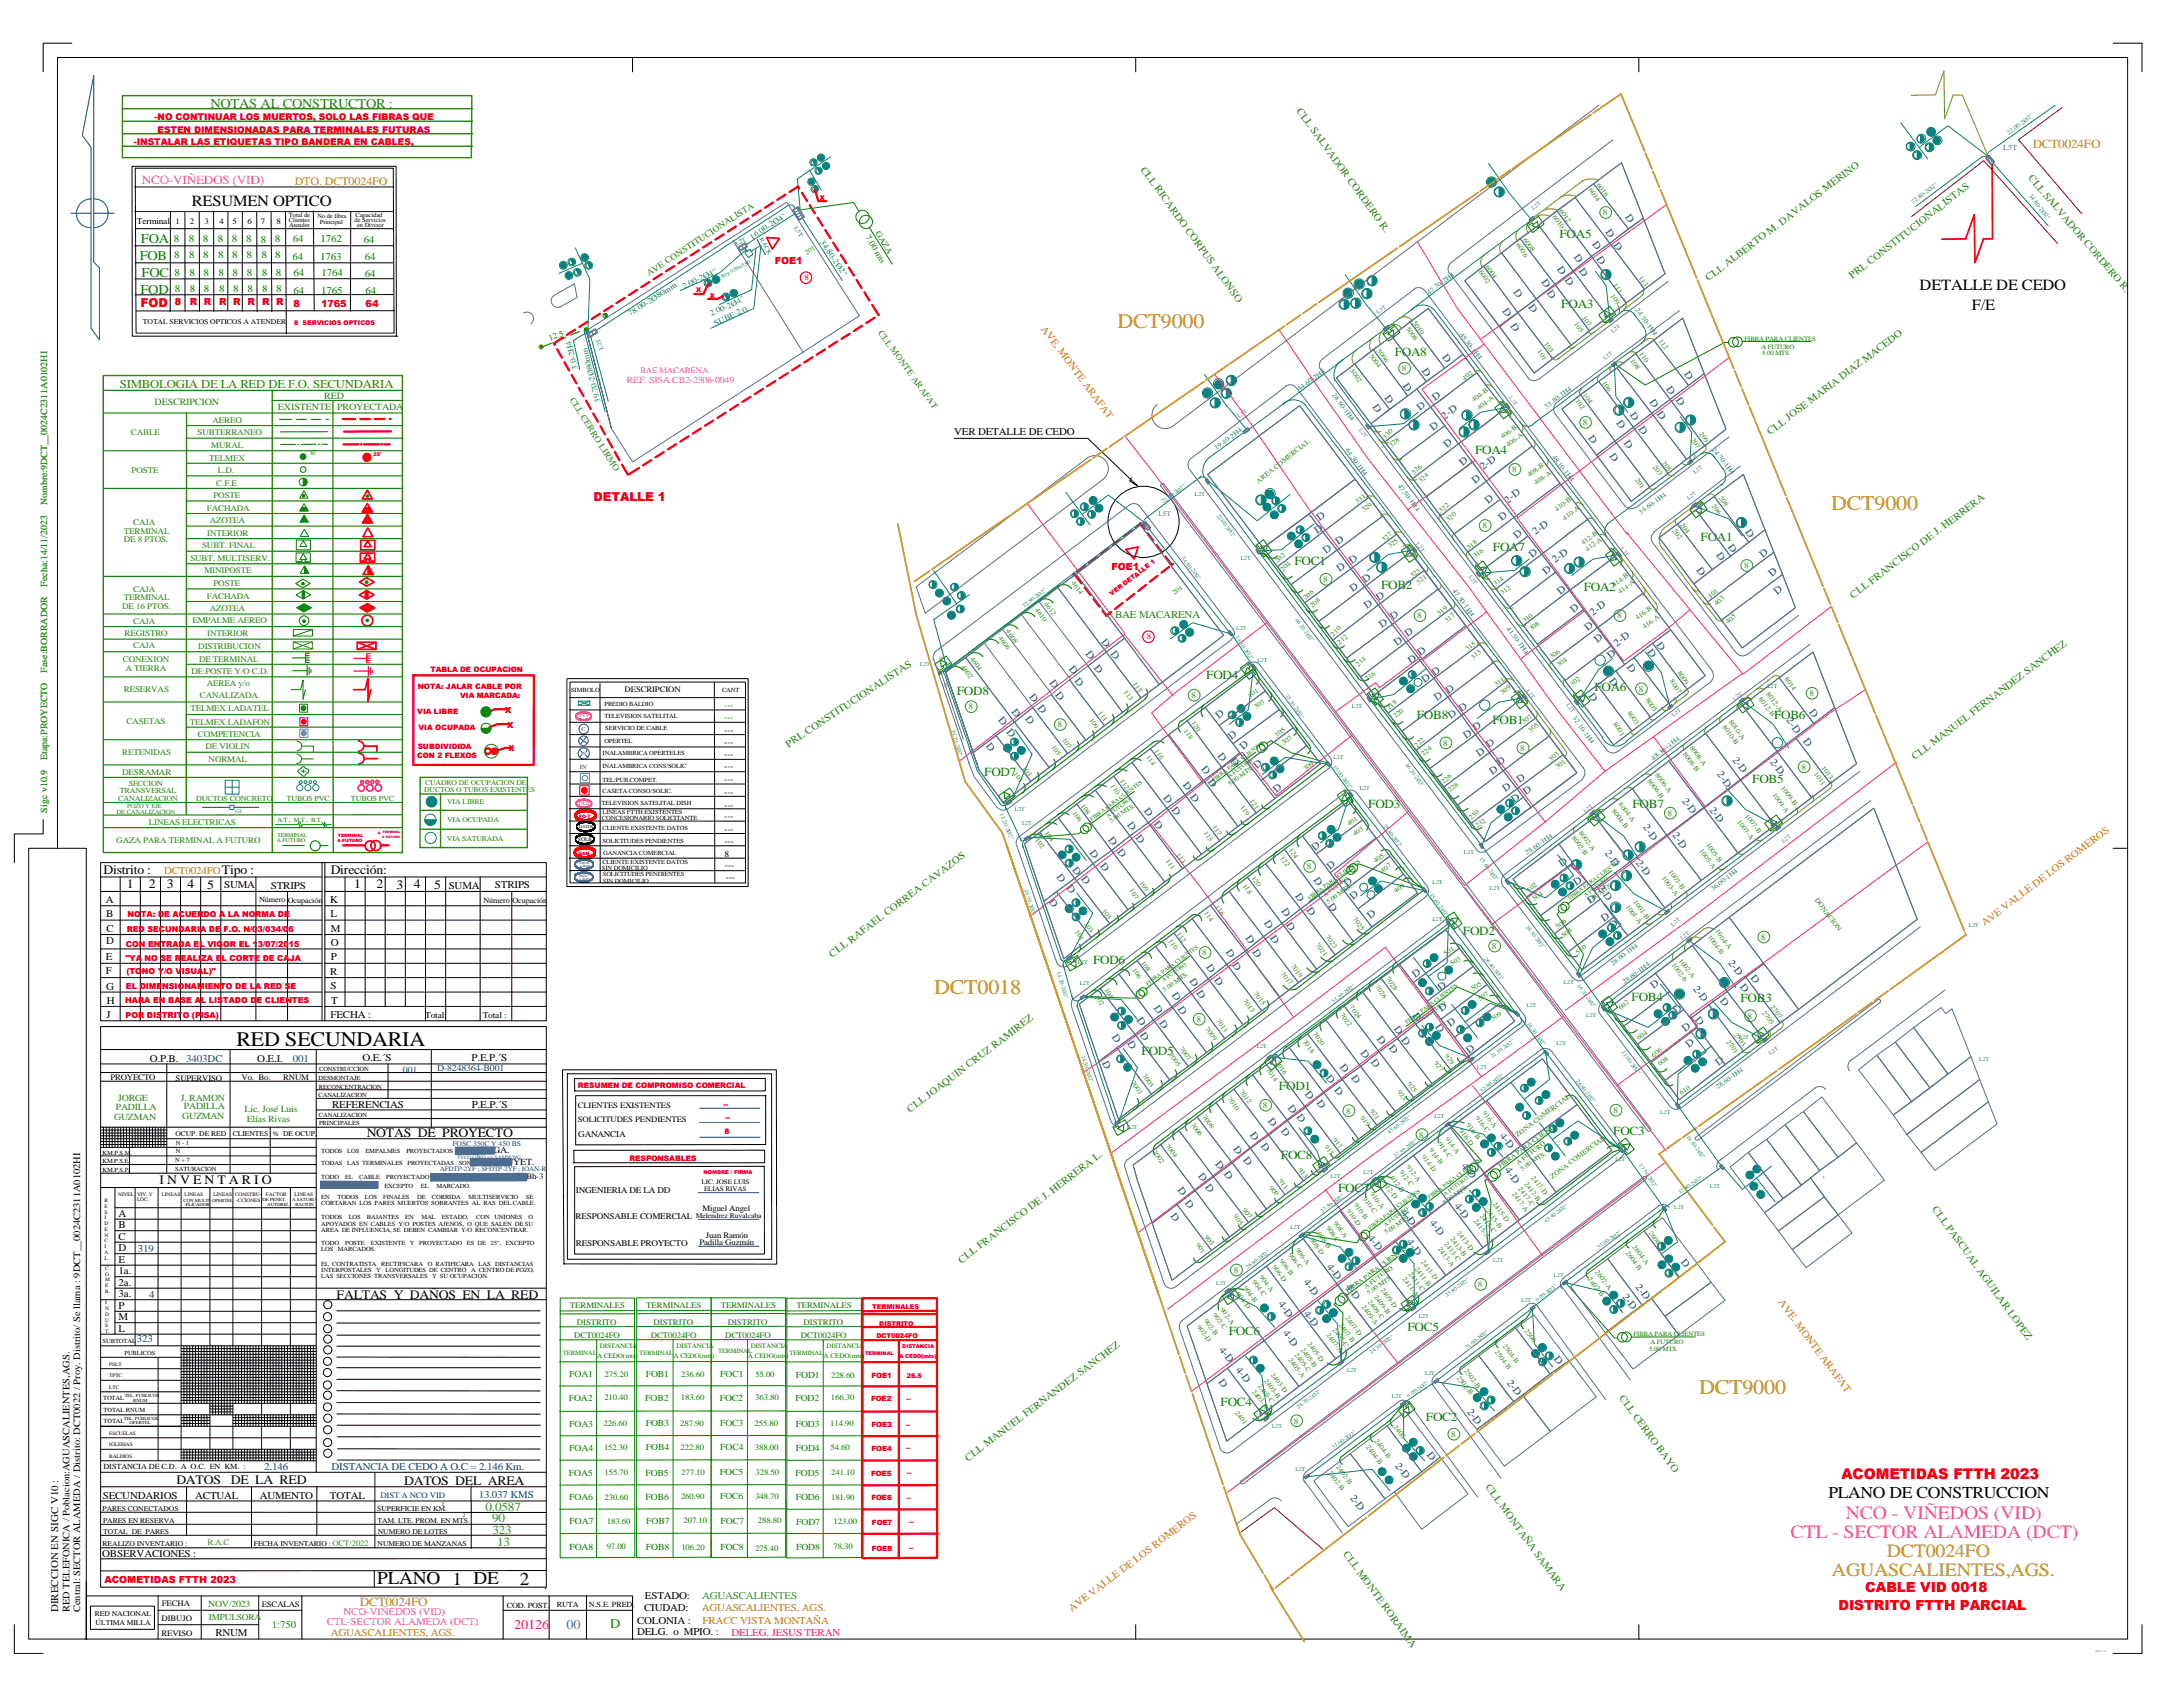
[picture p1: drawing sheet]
<svg xmlns="http://www.w3.org/2000/svg" width="775mm" height="610mm" viewBox="0 0 775 610" stroke-linecap="round" stroke-linejoin="round" font-family="sans-serif">
<defs><g id="words">
<g font-size="7.4" fill="#c4a000">
<text x="399.1" y="117">DCT9000</text>
<text x="654" y="182">DCT9000</text>
<text x="333.6" y="354.9">DCT0018</text>
<text x="606.8" y="497.7">DCT9000</text>
</g>
<text font-size="7.4" x="84.5" y="373.5">RED SECUNDARIA</text>
<g font-size="6.7" fill="#f0f">
<text x="659.3" y="542.3">NCO - VIÑEDOS (VID)</text>
<text x="639.5" y="549.4">CTL - SECTOR ALAMEDA (DCT)</text>
</g>
<g font-size="6.7" fill="#c4a000">
<text x="673.9" y="556.2">DCT0024FO</text>
<text x="654.3" y="563">AGUASCALIENTES,AGS.</text>
</g>
<g font-size="6.5">
<text x="134.7" y="565.8">PLANO 1 DE</text>
<text x="185.7" y="565.9">2</text>
</g>
<text font-size="5.9" x="653" y="534.9">PLANO DE CONSTRUCCION</text>
<g font-size="5.6">
<text x="68.5" y="73.7">RESUMEN OPTICO</text>
<text x="685.6" y="103.5">DETALLE DE CEDO</text>
<text x="704.3" y="110.7">F/E</text>
</g>
<text font-size="5.2" fill="#f00" x="657.7" y="528.3">ACOMETIDAS FTTH 2023</text>
<g font-size="4.9" fill="#f00">
<text x="666.2" y="568.5">CABLE VID 0018</text>
<text x="656.6" y="575.1">DISTRITO FTTH PARCIAL</text>
</g>
<g font-size="4.8" fill="#308400">
<text x="75.2" y="38.5">NOTAS AL CONSTRUCTOR :</text>
<text x="217.9" y="581.5">D</text>
</g>
<g font-size="4.8" fill="#008000">
<text x="50.3" y="86.8">FOA</text>
<text x="49.9" y="92.8">FOB</text>
<text x="50.6" y="98.9">FOC</text>
<text x="50.2" y="104.9">FOD</text>
</g>
<text font-size="4.8" fill="#ff0080" x="183.6" y="581.9">20126</text>
<text font-size="4.8" fill="#587088" x="202.3" y="581.9">00</text>
<g font-size="4.6">
<text x="37" y="312.2">Distrito :</text>
<text x="45.3" y="317.2">1</text>
<text x="53.2" y="317.2">2</text>
<text x="59.6" y="317.2">3</text>
<text x="67" y="317.3">4</text>
<text x="74" y="317.3">5</text>
<text x="79.2" y="312.2">Tipo :</text>
<text x="118.1" y="312.2">Dirección:</text>
<text x="126.5" y="317.2">1</text>
<text x="134.5" y="317.3">2</text>
<text x="141.6" y="317.4">3</text>
<text x="147.8" y="317.2">4</text>
<text x="155" y="317.3">5</text>
<text x="131" y="406.1">NOTAS DE PROYECTO</text>
<text x="57" y="423">I N V E N T A R I O</text>
<text x="120.2" y="464">FALTAS Y DAÑOS EN LA RED</text>
<text x="63" y="530">DATOS</text>
<text x="82.4" y="530">DE LA RED</text>
<text x="144.4" y="530.3">DATOS DEL AREA</text>
</g>
<g font-size="4.4" fill="#c4a000">
<text x="726" y="53">DCT0024FO</text>
<text x="128.6" y="573.4">DCT0024FO</text>
</g>
<text font-size="4.4" fill="#f0f" x="50.7" y="65.8">NCO-VIÑEDOS (VID)</text>
<g font-size="4.4" fill="#008000">
<text x="557" y="85">FOA5</text>
<text x="557.7" y="110.1">FOA3</text>
<text x="498.1" y="127">FOA8</text>
<text x="526.8" y="162.3">FOA4</text>
<text x="533.2" y="196.8">FOA7</text>
<text x="607.4" y="193.1">FOA1</text>
<text x="462.4" y="201.7">FOC1</text>
<text x="493.3" y="210.3">FOB2</text>
<text x="565.7" y="211.2">FOA2</text>
<text x="430.8" y="242.6">FOD4</text>
<text x="341.8" y="248.3">FOD8</text>
<text x="569.5" y="246.8">FOA6</text>
<text x="506.1" y="256.6">FOB8</text>
<text x="633.6" y="256.8">FOB6</text>
<text x="533" y="258.5">FOB1</text>
<text x="351.5" y="277.2">FOD7</text>
<text x="625.9" y="279.7">FOB5</text>
<text x="488.7" y="288.5">FOD3</text>
<text x="583.1" y="288.5">FOB7</text>
<text x="522.5" y="333.8">FOD2</text>
<text x="390.4" y="344.3">FOD6</text>
<text x="582.8" y="357.6">FOB4</text>
<text x="621.7" y="357.8">FOB3</text>
<text x="407.8" y="376.9">FOD5</text>
<text x="456.8" y="389.4">FOD1</text>
<text x="576.2" y="405.2">FOC3</text>
<text x="457.5" y="414.1">FOC8</text>
<text x="477.9" y="425.5">FOC7</text>
<text x="438.9" y="476.8">FOC6</text>
<text x="502.7" y="475.4">FOC5</text>
<text x="435.9" y="502">FOC4</text>
<text x="509.3" y="507.5">FOC2</text>
</g>
<g font-size="4.4" fill="#f00">
<text x="50.2" y="109.6">FOD</text>
<text x="212" y="178.9">DETALLE 1</text>
</g>
<g font-size="4.4" fill="#309820">
<text x="173.4" y="539.5">0.0587</text>
<text x="175.8" y="543.6">90</text>
<text x="175.9" y="547.8">323</text>
<text x="177.6" y="552.3">13</text>
</g>
<text font-size="4.3" fill="#308400" x="42.8" y="138.4">SIMBOLOGIA DE LA RED DE F.O. SECUNDARIA</text>
<text font-size="4.1" fill="#c4a000" x="105.3" y="65.9">DTO. DCT0024FO</text>
<g font-size="3.7" fill="#308400">
<text x="463" y="39.7" transform="rotate(54 463 39.7)">CLL SALVADOR CORDERO R.</text>
<text x="407.3" y="60.5" transform="rotate(54 407.3 60.5)">CLL RICARDO CORPUS ALONSO</text>
<text x="724.2" y="63.5" transform="rotate(50 724.2 63.5)">CLL SALVADOR CORDERO R.</text>
<text x="610.2" y="100.5" transform="rotate(-37 610.2 100.5)">CLL ALBERTO M. DAVALOS MERINO</text>
<text x="661.5" y="99.6" transform="rotate(-38 661.5 99.6)">PRL CONSTITUCIONALISTAS</text>
<text x="632.3" y="155.3" transform="rotate(-37 632.3 155.3)">CLL JOSE MARIA DIAZ MACEDO</text>
<text x="661.9" y="213.8" transform="rotate(-37 661.9 213.8)">CLL FRANCISCO DE J. HERRERA</text>
<text x="398.3" y="220.6">BAE MACARENA</text>
<text x="281.6" y="267.1" transform="rotate(-34 281.6 267.1)">PRL CONSTITUCIONALISTAS</text>
<text x="683.9" y="271.5" transform="rotate(-37 683.9 271.5)">CLL MANUEL FERNANDEZ SANCHEZ</text>
<text x="297.3" y="342.1" transform="rotate(-37 297.3 342.1)">CLL RAFAEL CORREA CAVAZOS</text>
<text x="325.1" y="397.4" transform="rotate(-37 325.1 397.4)">CLL JOAQUIN CRUZ RAMIREZ</text>
<text x="689.9" y="431.8" transform="rotate(54 689.9 431.8)">CLL PASCUAL AGUILAR LOPEZ</text>
<text x="343.4" y="451.2" transform="rotate(-37 343.4 451.2)">CLL FRANCISCO DE J. HERRERA L.</text>
<text x="578.2" y="499.1" transform="rotate(54 578.2 499.1)">CLL CERRO BAYO</text>
<text x="345.8" y="522" transform="rotate(-37 345.8 522)">CLL MANUEL FERNANDEZ SANCHEZ</text>
<text x="530.5" y="531.2" transform="rotate(54 530.5 531.2)">CLL MONTAÑA SAMARA</text>
<text x="479.6" y="554.8" transform="rotate(54 479.6 554.8)">CLL MONTE RORAIMA</text>
<text x="97.1" y="581.4">1:750</text>
</g>
<g font-size="3.7" fill="#004080">
<text x="580.3" y="77.6" transform="rotate(55 580.3 77.6)">D</text>
<text x="573.4" y="82.9" transform="rotate(55 573.4 82.9)">D</text>
<text x="568.5" y="87" transform="rotate(55 568.5 87)">D</text>
<text x="576.2" y="87.5" transform="rotate(55 576.2 87.5)">D</text>
<text x="556" y="96" transform="rotate(55 556 96)">D D</text>
<text x="562" y="91.7" transform="rotate(55 562 91.7)">D</text>
<text x="570.1" y="92.4" transform="rotate(55 570.1 92.4)">D</text>
<text x="550.5" y="100.5" transform="rotate(55 550.5 100.5)">D D</text>
<text x="563.8" y="96.8" transform="rotate(55 563.8 96.8)">D</text>
<text x="540.5" y="104.4" transform="rotate(55 540.5 104.4)">D</text>
<text x="536.6" y="111" transform="rotate(55 536.6 111)">D</text>
<text x="545.8" y="109.8" transform="rotate(55 545.8 109.8)">D</text>
<text x="539.4" y="116.5" transform="rotate(55 539.4 116.5)">D</text>
<text x="514.9" y="127.4" transform="rotate(54 514.9 127.4)">D</text>
<text x="500.9" y="137.8" transform="rotate(54 500.9 137.8)">D</text>
<text x="507.7" y="132.4" transform="rotate(54 507.7 132.4)">D</text>
<text x="601.4" y="133.4" transform="rotate(55 601.4 133.4)">D</text>
<text x="494.3" y="142.2" transform="rotate(54 494.3 142.2)">D</text>
<text x="512.7" y="143.2" transform="rotate(-37 512.7 143.2)">D</text>
<text x="589" y="143.6" transform="rotate(55 589 143.6)">D D</text>
<text x="595" y="138.8" transform="rotate(55 595 138.8)">D</text>
<text x="598.4" y="143" transform="rotate(55 598.4 143)">D</text>
<text x="490" y="145.4" transform="rotate(54 490 145.4)">D</text>
<text x="507.3" y="146.9" transform="rotate(-39 507.3 146.9)">D</text>
<text x="516" y="149.9" transform="rotate(-37 516 149.9)">2-D</text>
<text x="582" y="148.3" transform="rotate(55 582 148.3)">D</text>
<text x="511.9" y="154" transform="rotate(-39 511.9 154)">D</text>
<text x="577.2" y="151.1" transform="rotate(55 577.2 151.1)">D</text>
<text x="585" y="153.3" transform="rotate(55 585 153.3)">D</text>
<text x="516.8" y="160.1" transform="rotate(-39 516.8 160.1)">D</text>
<text x="567.1" y="156.4" transform="rotate(55 567.1 156.4)">D</text>
<text x="579.9" y="158.1" transform="rotate(55 579.9 158.1)">D</text>
<text x="522.3" y="166.3" transform="rotate(-39 522.3 166.3)">D</text>
<text x="529.7" y="167.9" transform="rotate(-37 529.7 167.9)">2-D</text>
<text x="574.8" y="162.8" transform="rotate(55 574.8 162.8)">D</text>
<text x="526.9" y="173" transform="rotate(-39 526.9 173)">D</text>
<text x="538.4" y="179.8" transform="rotate(-37 538.4 179.8)">2-D</text>
<text x="531.6" y="180.1" transform="rotate(-39 531.6 180.1)">D</text>
<text x="470.4" y="190.7" transform="rotate(-34 470.4 190.7)">D</text>
<text x="471.3" y="186.1" transform="rotate(-34 471.3 186.1)">D</text>
<text x="536.4" y="186.2" transform="rotate(-39 536.4 186.2)">D</text>
<text x="548.5" y="191.2" transform="rotate(-37 548.5 191.2)">2-D</text>
<text x="623.1" y="189.9" transform="rotate(55 623.1 189.9)">D</text>
<text x="473.6" y="197.9" transform="rotate(-34 473.6 197.9)">D</text>
<text x="478" y="194.5" transform="rotate(-34 478 194.5)">D</text>
<text x="541.8" y="192.4" transform="rotate(-39 541.8 192.4)">D</text>
<text x="617" y="195.5" transform="rotate(55 617 195.5)">D</text>
<text x="547.2" y="199.2" transform="rotate(-39 547.2 199.2)">D</text>
<text x="555.5" y="201.2" transform="rotate(-37 555.5 201.2)">2-D</text>
<text x="605.8" y="203.5" transform="rotate(55 605.8 203.5)">D</text>
<text x="612.9" y="198" transform="rotate(55 612.9 198)">D</text>
<text x="629.7" y="199.2" transform="rotate(-40 629.7 199.2)">D</text>
<text x="478.4" y="204.3" transform="rotate(-34 478.4 204.3)">D D</text>
<text x="487.6" y="208.2" transform="rotate(-34 487.6 208.2)">D</text>
<text x="552.1" y="205.4" transform="rotate(-39 552.1 205.4)">D</text>
<text x="632.8" y="206" transform="rotate(-40 632.8 206)">D</text>
<text x="483.1" y="211.2" transform="rotate(-34 483.1 211.2)">D</text>
<text x="557.3" y="212.4" transform="rotate(-39 557.3 212.4)">D</text>
<text x="634.8" y="212.4" transform="rotate(-40 634.8 212.4)">D</text>
<text x="488.2" y="217.6" transform="rotate(-34 488.2 217.6)">D D</text>
<text x="562" y="219.1" transform="rotate(-39 562 219.1)">D</text>
<text x="569" y="219.9" transform="rotate(-37 569 219.9)">2-D</text>
<text x="493.6" y="224.2" transform="rotate(-34 493.6 224.2)">D D</text>
<text x="567.1" y="225.3" transform="rotate(-39 567.1 225.3)">D</text>
<text x="387.6" y="233.6" transform="rotate(52 387.6 233.6)">D</text>
<text x="393.2" y="229.4" transform="rotate(52 393.2 229.4)">D</text>
<text x="396.5" y="233.7" transform="rotate(52 396.5 233.7)">D</text>
<text x="498.9" y="230.6" transform="rotate(-34 498.9 230.6)">D D</text>
<text x="570.5" y="229.6" transform="rotate(-39 570.5 229.6)">D</text>
<text x="577.5" y="230.9" transform="rotate(-37 577.5 230.9)">2-D</text>
<text x="588.2" y="233" transform="rotate(54 588.2 233)">D</text>
<text x="591.4" y="230.3" transform="rotate(54 591.4 230.3)">D</text>
<text x="381.6" y="238.8" transform="rotate(52 381.6 238.8)">D</text>
<text x="390.5" y="238.4" transform="rotate(52 390.5 238.4)">D</text>
<text x="503.9" y="237.2" transform="rotate(-34 503.9 237.2)">D D</text>
<text x="575.2" y="235.3" transform="rotate(-39 575.2 235.3)">D</text>
<text x="580.9" y="238.3" transform="rotate(54 580.9 238.3)">D</text>
<text x="374.8" y="243.8" transform="rotate(52 374.8 243.8)">D</text>
<text x="383.7" y="243.1" transform="rotate(52 383.7 243.1)">D</text>
<text x="508.8" y="244" transform="rotate(-34 508.8 244)">D D</text>
<text x="574.7" y="243.1" transform="rotate(54 574.7 243.1)">D</text>
<text x="367.5" y="249.1" transform="rotate(52 367.5 249.1)">D D</text>
<text x="376.8" y="248.1" transform="rotate(52 376.8 248.1)">D</text>
<text x="513.2" y="250.4" transform="rotate(-34 513.2 250.4)">D D</text>
<text x="567.3" y="248.5" transform="rotate(54 567.3 248.5)">D</text>
<text x="356.4" y="257.2" transform="rotate(52 356.4 257.2)">D D</text>
<text x="361.1" y="254.2" transform="rotate(52 361.1 254.2)">D</text>
<text x="366.1" y="256.8" transform="rotate(52 366.1 256.8)">D</text>
<text x="435.3" y="256.8" transform="rotate(-40 435.3 256.8)">D</text>
<text x="518.2" y="256.9" transform="rotate(-34 518.2 256.9)">D D</text>
<text x="637.9" y="257.3" transform="rotate(54 637.9 257.3)">2-D</text>
<text x="646" y="254.2" transform="rotate(54 646 254.2)">D</text>
<text x="523.6" y="263.7" transform="rotate(-34 523.6 263.7)">D D</text>
<text x="352" y="266.4" transform="rotate(52 352 266.4)">D</text>
<text x="439.9" y="264.2" transform="rotate(-40 439.9 264.2)">D</text>
<text x="444" y="268" transform="rotate(-40 444 268)">D</text>
<text x="643.9" y="264.7" transform="rotate(54 643.9 264.7)">D</text>
<text x="428.9" y="274.7" transform="rotate(52 428.9 274.7)">D</text>
<text x="434.8" y="270.1" transform="rotate(52 434.8 270.1)">D</text>
<text x="439.3" y="271.8" transform="rotate(52 439.3 271.8)">D</text>
<text x="448.9" y="274.5" transform="rotate(-40 448.9 274.5)">D</text>
<text x="528.3" y="270.3" transform="rotate(-34 528.3 270.3)">D D</text>
<text x="535.6" y="273.4" transform="rotate(-34 535.6 273.4)">D</text>
<text x="618.7" y="271.3" transform="rotate(54 618.7 271.3)">2-D</text>
<text x="632.1" y="272" transform="rotate(54 632.1 272)">2-D</text>
<text x="422.4" y="280.3" transform="rotate(52 422.4 280.3)">D D</text>
<text x="431.3" y="279.4" transform="rotate(52 431.3 279.4)">D</text>
<text x="533" y="276.9" transform="rotate(-34 533 276.9)">D</text>
<text x="542.7" y="279.8" transform="rotate(-34 542.7 279.8)">D</text>
<text x="613.2" y="276.5" transform="rotate(54 613.2 276.5)">2-D</text>
<text x="415.3" y="285" transform="rotate(52 415.3 285)">D D</text>
<text x="456" y="283.2" transform="rotate(-40 456 283.2)">D</text>
<text x="537.5" y="282.9" transform="rotate(-34 537.5 282.9)">D</text>
<text x="540.8" y="286.6" transform="rotate(-34 540.8 286.6)">D D</text>
<text x="600.7" y="285.9" transform="rotate(54 600.7 285.9)">2-D</text>
<text x="408.5" y="289.6" transform="rotate(52 408.5 289.6)">D</text>
<text x="610.5" y="289.2" transform="rotate(54 610.5 289.2)">2-D</text>
<text x="395.6" y="299.8" transform="rotate(52 395.6 299.8)">D</text>
<text x="402.5" y="294.7" transform="rotate(52 402.5 294.7)">D</text>
<text x="405.5" y="299.3" transform="rotate(52 405.5 299.3)">D</text>
<text x="412" y="294.1" transform="rotate(52 412 294.1)">D</text>
<text x="586.7" y="295.4" transform="rotate(54 586.7 295.4)">2-D</text>
<text x="597.3" y="298.3" transform="rotate(54 597.3 298.3)">2-D</text>
<text x="389" y="304.8" transform="rotate(52 389 304.8)">D</text>
<text x="398.9" y="304.2" transform="rotate(52 398.9 304.2)">D</text>
<text x="469.6" y="304" transform="rotate(-40 469.6 304)">D</text>
<text x="573.1" y="304.8" transform="rotate(54 573.1 304.8)">2-D</text>
<text x="382.9" y="310.5" transform="rotate(52 382.9 310.5)">D D</text>
<text x="392.8" y="309.2" transform="rotate(52 392.8 309.2)">D</text>
<text x="475.1" y="310.6" transform="rotate(-40 475.1 310.6)">D</text>
<text x="557.7" y="309.7" transform="rotate(-33 557.7 309.7)">D</text>
<text x="584.3" y="308.1" transform="rotate(54 584.3 308.1)">2-D</text>
<text x="377.2" y="313.4" transform="rotate(52 377.2 313.4)">D D</text>
<text x="469" y="314.3" transform="rotate(55 469 314.3)">D</text>
<text x="481.1" y="316.9" transform="rotate(-40 481.1 316.9)">D</text>
<text x="563" y="316.5" transform="rotate(-33 563 316.5)">D</text>
<text x="570.5" y="317.2" transform="rotate(54 570.5 317.2)">2-D</text>
<text x="374.5" y="322" transform="rotate(52 374.5 322)">D</text>
<text x="462.5" y="320" transform="rotate(55 462.5 320)">D</text>
<text x="474.3" y="323.7" transform="rotate(55 474.3 323.7)">D</text>
<text x="483.4" y="321.4" transform="rotate(-40 483.4 321.4)">D</text>
<text x="568" y="322.9" transform="rotate(-33 568 322.9)">D</text>
<text x="451.4" y="329.7" transform="rotate(55 451.4 329.7)">D</text>
<text x="457.6" y="325.2" transform="rotate(55 457.6 325.2)">D</text>
<text x="466.5" y="324.9" transform="rotate(55 466.5 324.9)">D</text>
<text x="489.5" y="328.3" transform="rotate(-40 489.5 328.3)">D</text>
<text x="572.8" y="329.3" transform="rotate(-33 572.8 329.3)">D</text>
<text x="444.7" y="335.1" transform="rotate(55 444.7 335.1)">D</text>
<text x="453.5" y="334.8" transform="rotate(55 453.5 334.8)">D</text>
<text x="459.2" y="330.4" transform="rotate(55 459.2 330.4)">D</text>
<text x="575.8" y="331.7" transform="rotate(-33 575.8 331.7)">D</text>
<text x="437.7" y="340.1" transform="rotate(55 437.7 340.1)">D D</text>
<text x="447.3" y="339.9" transform="rotate(55 447.3 339.9)">D</text>
<text x="430.7" y="345.2" transform="rotate(55 430.7 345.2)">D</text>
<text x="617.1" y="343.8" transform="rotate(52 617.1 343.8)">2-D</text>
<text x="424.7" y="350.2" transform="rotate(55 424.7 350.2)">D D</text>
<text x="433.5" y="349.9" transform="rotate(55 433.5 349.9)">D</text>
<text x="505.4" y="349.2" transform="rotate(-36 505.4 349.2)">D</text>
<text x="514.6" y="354" transform="rotate(-36 514.6 354)">D</text>
<text x="590.5" y="353.3" transform="rotate(-38 590.5 353.3)">D</text>
<text x="604.6" y="353.2" transform="rotate(52 604.6 353.2)">2-D</text>
<text x="621.3" y="352.6" transform="rotate(51 621.3 352.6)">D</text>
<text x="625.1" y="349.2" transform="rotate(51 625.1 349.2)">D</text>
<text x="412" y="359.8" transform="rotate(55 412 359.8)">D</text>
<text x="418.4" y="355.4" transform="rotate(55 418.4 355.4)">D</text>
<text x="614.2" y="357.4" transform="rotate(51 614.2 357.4)">D</text>
<text x="405.9" y="364.2" transform="rotate(55 405.9 364.2)">D</text>
<text x="413.9" y="365.5" transform="rotate(55 413.9 365.5)">D</text>
<text x="420.5" y="360.3" transform="rotate(55 420.5 360.3)">D</text>
<text x="504.4" y="362.8" transform="rotate(53 504.4 362.8)">D</text>
<text x="514.8" y="361.2" transform="rotate(-36 514.8 361.2)">D</text>
<text x="598.8" y="361.9" transform="rotate(-38 598.8 361.9)">D</text>
<text x="605.2" y="364.1" transform="rotate(51 605.2 364.1)">D</text>
<text x="397" y="370.3" transform="rotate(55 397 370.3)">D</text>
<text x="407" y="369.8" transform="rotate(55 407 369.8)">D</text>
<text x="491.6" y="371.2" transform="rotate(53 491.6 371.2)">D</text>
<text x="497.8" y="367.4" transform="rotate(53 497.8 367.4)">D D</text>
<text x="512.5" y="366.8" transform="rotate(53 512.5 366.8)">D</text>
<text x="517.9" y="366.6" transform="rotate(-36 517.9 366.6)">D</text>
<text x="601.9" y="368.5" transform="rotate(-38 601.9 368.5)">D</text>
<text x="402.6" y="372.3" transform="rotate(62 402.6 372.3)">D</text>
<text x="485.8" y="376.2" transform="rotate(53 485.8 376.2)">D</text>
<text x="495.9" y="374.2" transform="rotate(53 495.9 374.2)">D</text>
<text x="524.8" y="376.5" transform="rotate(-36 524.8 376.5)">D</text>
<text x="603.2" y="374.2" transform="rotate(-38 603.2 374.2)">D</text>
<text x="393.5" y="379.7" transform="rotate(62 393.5 379.7)">D</text>
<text x="478.4" y="381.2" transform="rotate(53 478.4 381.2)">D</text>
<text x="489.5" y="379.3" transform="rotate(53 489.5 379.3)">D</text>
<text x="613.7" y="380.6" transform="rotate(-38 613.7 380.6)">D</text>
<text x="473.4" y="385" transform="rotate(53 473.4 385)">D D</text>
<text x="482.5" y="385" transform="rotate(53 482.5 385)">D</text>
<text x="459.9" y="395.5" transform="rotate(53 459.9 395.5)">D D</text>
<text x="465.9" y="390.6" transform="rotate(53 465.9 390.6)">D</text>
<text x="470.2" y="394" transform="rotate(53 470.2 394)">D</text>
<text x="452.7" y="400.3" transform="rotate(53 452.7 400.3)">D</text>
<text x="446.3" y="405.5" transform="rotate(53 446.3 405.5)">D</text>
<text x="457.4" y="403.9" transform="rotate(53 457.4 403.9)">D</text>
<text x="535.6" y="405.6" transform="rotate(53 535.6 405.6)">4-D</text>
<text x="440.3" y="410.2" transform="rotate(53 440.3 410.2)">D</text>
<text x="450.3" y="409.3" transform="rotate(53 450.3 409.3)">D</text>
<text x="427.8" y="420" transform="rotate(53 427.8 420)">D D</text>
<text x="433.9" y="415.7" transform="rotate(53 433.9 415.7)">D D</text>
<text x="443.9" y="414.3" transform="rotate(53 443.9 414.3)">D</text>
<text x="521.9" y="416.4" transform="rotate(53 521.9 416.4)">4-D</text>
<text x="537.4" y="418" transform="rotate(53 537.4 418)">4-D</text>
<text x="420.4" y="424.9" transform="rotate(53 420.4 424.9)">D D</text>
<text x="519.3" y="430.6" transform="rotate(53 519.3 430.6)">4-D</text>
<text x="418" y="434.2" transform="rotate(53 418 434.2)">D</text>
<text x="500.4" y="433.1" transform="rotate(53 500.4 433.1)">4-D</text>
<text x="510.5" y="436.6" transform="rotate(53 510.5 436.6)">4-D</text>
<text x="488.5" y="442.1" transform="rotate(53 488.5 442.1)">4-D</text>
<text x="502.4" y="443.7" transform="rotate(53 502.4 443.7)">4-D</text>
<text x="49.2" y="447.1">319</text>
<text x="473.8" y="452.4" transform="rotate(53 473.8 452.4)">4-D</text>
<text x="600.2" y="450.6" transform="rotate(52 600.2 450.6)">D</text>
<text x="465.6" y="457.9" transform="rotate(53 465.6 457.9)">4-D</text>
<text x="480.5" y="459.5" transform="rotate(53 480.5 459.5)">4-D</text>
<text x="584" y="459.7" transform="rotate(52 584 459.7)">2-D</text>
<text x="53.3" y="463.5">4</text>
<text x="456.5" y="465.8" transform="rotate(53 456.5 465.8)">4-D</text>
<text x="579.3" y="463.1" transform="rotate(52 579.3 463.1)">2-D</text>
<text x="465.6" y="469.1" transform="rotate(53 465.6 469.1)">4-D</text>
<text x="48.9" y="479.3">323</text>
<text x="458.2" y="476.1" transform="rotate(53 458.2 476.1)">4-D</text>
<text x="435.3" y="482.1" transform="rotate(53 435.3 482.1)">4-D</text>
<text x="554.9" y="485.5" transform="rotate(52 554.9 485.5)">D</text>
<text x="441.3" y="489.1" transform="rotate(53 441.3 489.1)">4-D</text>
<text x="435.1" y="493.7" transform="rotate(53 435.1 493.7)">D</text>
<text x="538.1" y="493.9" transform="rotate(52 538.1 493.9)">2-D</text>
<text x="523.9" y="504.2" transform="rotate(52 523.9 504.2)">2-D</text>
<text x="509.5" y="519.6" transform="rotate(52 509.5 519.6)">D</text>
<text x="94.4" y="524.8">2.146</text>
<text x="118.4" y="524.8">DISTANCIA DE CEDO A O.C = 2.146 Km.</text>
<text x="498.2" y="523.5" transform="rotate(52 498.2 523.5)">2-D</text>
<text x="171" y="535">13.037 KMS</text>
<text x="482.1" y="535" transform="rotate(52 482.1 535)">2-D</text>
</g>
<g font-size="3.7" fill="#008000">
<text x="62.1" y="86.6">8</text>
<text x="67.4" y="86.6">8</text>
<text x="72.4" y="86.6">8</text>
<text x="77.8" y="86.6">8</text>
<text x="82.8" y="86.5">8</text>
<text x="87.9" y="86.5">8</text>
<text x="93.2" y="86.6">8</text>
<text x="98.2" y="86.6">8</text>
<text x="104.6" y="86.4">64</text>
<text x="114.5" y="86.5">1762</text>
<text x="130" y="86.8">64</text>
<text x="62.2" y="92.2">8</text>
<text x="67.6" y="92.2">8</text>
<text x="72.6" y="92.2">8</text>
<text x="77.9" y="92.2">8</text>
<text x="82.9" y="92.1">8</text>
<text x="88.1" y="92.1">8</text>
<text x="93.3" y="92.2">8</text>
<text x="98.3" y="92.2">8</text>
<text x="104.5" y="92.8">64</text>
<text x="114.4" y="92.9">1763</text>
<text x="130.3" y="92.7">64</text>
<text x="62.4" y="98.7">8</text>
<text x="67.7" y="98.7">8</text>
<text x="72.7" y="98.7">8</text>
<text x="78.1" y="98.7">8</text>
<text x="83.1" y="98.6">8</text>
<text x="88.2" y="98.6">8</text>
<text x="93.5" y="98.7">8</text>
<text x="98.5" y="98.7">8</text>
<text x="104.8" y="98.5">64</text>
<text x="114.8" y="98.6">1764</text>
<text x="130.3" y="98.9">64</text>
<text x="62.5" y="104.3">8</text>
<text x="67.9" y="104.3">8</text>
<text x="72.9" y="104.3">8</text>
<text x="78.2" y="104.3">8</text>
<text x="83.2" y="104.2">8</text>
<text x="88.3" y="104.2">8</text>
<text x="93.6" y="104.3">8</text>
<text x="98.6" y="104.3">8</text>
<text x="104.8" y="104.8">64</text>
<text x="114.7" y="104.9">1765</text>
<text x="130.6" y="104.8">64</text>
</g>
<g font-size="3.7" fill="#ff6000">
<text x="371.7" y="117.4" transform="rotate(53 371.7 117.4)">AVE. MONTE ARAFAT</text>
<text x="708.8" y="330.8" transform="rotate(-37 708.8 330.8)">AVE VALLE DE LOS ROMEROS</text>
<text x="635.1" y="465.1" transform="rotate(53 635.1 465.1)">AVE. MONTE ARAFAT</text>
<text x="382.8" y="575.6" transform="rotate(-37 382.8 575.6)">AVE VALLE DE LOS ROMEROS</text>
<text x="251" y="579.9">FRACC VISTA MONTAÑA</text>
</g>
<g font-size="3.7">
<text x="340.8" y="155.4">VER DETALLE DE CEDO</text>
<text x="80.1" y="317.3">SUMA</text>
<text x="96.7" y="317.3">STRIPS</text>
<text x="160.3" y="317.3">SUMA</text>
<text x="176.8" y="317.2">STRIPS</text>
<text x="37.8" y="322.6">A</text>
<text x="117.9" y="322.5">K</text>
<text x="37.9" y="327.4">B</text>
<text x="118" y="327.4">L</text>
<text x="38" y="332.8">C</text>
<text x="118.2" y="332.8">M</text>
<text x="37.9" y="337">D</text>
<text x="118.2" y="337.7">O</text>
<text x="37.8" y="342.9">E</text>
<text x="37.8" y="348">F</text>
<text x="118.2" y="342.9">P</text>
<text x="38" y="353.4">G</text>
<text x="117.9" y="348.1">R</text>
<text x="118.1" y="353.1">S</text>
<text x="38.1" y="358.4">H</text>
<text x="118.2" y="358.5">T</text>
<text x="38" y="363.5">J</text>
<text x="118" y="363.6">FECHA :</text>
<text x="53.5" y="379.1">O.P.B.</text>
<text x="91.9" y="379.2">O.E.I.</text>
<text x="129.5" y="378.9">O.E.´S</text>
<text x="168.4" y="378.9">P.E.P.´S</text>
<text x="118.6" y="395.9">REFERENCIAS</text>
<text x="168.5" y="395.9">P.E.P.´S</text>
<text x="42.4" y="434.5">A</text>
<text x="42.4" y="438.6">B</text>
<text x="42.4" y="442.7">C</text>
<text x="42.4" y="446.8">D</text>
<text x="42.4" y="450.9">E</text>
<text x="42.4" y="455">1a.</text>
<text x="42.4" y="459.1">2a.</text>
<text x="42.4" y="463.3">3a.</text>
<text x="42.4" y="467.4">P</text>
<text x="42.4" y="471.5">M</text>
<text x="42.4" y="475.6">L</text>
<text x="36.7" y="535.3">SECUNDARIOS</text>
<text x="69.7" y="535.4">ACTUAL</text>
<text x="92.8" y="535.5">AUMENTO</text>
<text x="117.9" y="535.3">TOTAL</text>
<text x="36.5" y="556.1">OBSERVACIONES :</text>
<text x="20.8" y="575.8" transform="rotate(-90 20.8 575.8)">DIRECCION EN SIGC V10 :</text>
<text x="230" y="575.2">CIUDAD:</text>
<text x="230.3" y="571">ESTADO:</text>
<text x="227.5" y="579.8">COLONIA :</text>
<text x="76.9" y="584.3">RNUM</text>
<text x="227.5" y="584">DELG. o MPIO. :</text>
</g>
<g font-size="3.7" fill="#c4a000">
<text x="58.6" y="312.3">DCT0024FO</text>
<text x="250.7" y="575.2">AGUASCALIENTES, AGS.</text>
<text x="118.2" y="584.2">AGUASCALIENTES, AGS.</text>
</g>
<g font-size="3.7" fill="#00f">
<text x="66.5" y="379.1">3403DC</text>
<text x="104.6" y="379.1">001</text>
</g>
<text font-size="3.7" fill="#309820" x="250.8" y="570.9">AGUASCALIENTES</text>
<g font-size="3.7" fill="#f0f">
<text x="116.8" y="580.4">CTL-SECTOR ALAMEDA (DCT)</text>
<text x="122.7" y="576.8">NCO-VIÑEDOS (VID)</text>
</g>
<text font-size="3.7" fill="#ff0080" x="261.3" y="584.2">DELEG. JESUS TERAN</text>
<g font-size="3.5" fill="#f00">
<text x="276.7" y="94.2">FOE1</text>
<text x="62.5" y="109">8</text>
<text x="67.9" y="109">R R</text>
<text x="78.2" y="108.9">R</text>
<text x="83.2" y="108.9">R</text>
<text x="88.3" y="108.8">R</text>
<text x="93.6" y="109">R R</text>
<text x="104.8" y="109.5">8</text>
<text x="114.7" y="109.6">1765</text>
<text x="130.6" y="109.5">64</text>
<text x="397" y="203.5">FOE1</text>
<text x="37.3" y="565.4">ACOMETIDAS FTTH 2023</text>
</g>
<g font-size="3.5">
<text x="24.8" y="575.8" transform="rotate(-90 24.8 575.8)">RED TELEFONICA / Poblacion:AGUASCALIENTES,AGS.</text>
<text x="28.7" y="575.8" transform="rotate(-90 28.7 575.8)">Central: SECTOR ALAMEDA / Distrito: DCT0022 / Proy. Distrito/ Se llama : 9DCT__0024C2311A0102HI</text>
</g>
<g font-size="3.4" fill="#308400">
<text x="115.8" y="142.5">RED</text>
<text x="55.2" y="144.6">DESCRIPCION</text>
<text x="99.3" y="146.3">EXISTENTE</text>
<text x="120.4" y="146.5">PROYECTADA</text>
</g>
<g font-size="3.3" fill="#f00">
<text x="55.2" y="42.9">-NO CONTINUAR LOS MUERTOS, SOLO LAS FIBRAS QUE</text>
<text x="56.3" y="47.4">ESTEN DIMENSIONADAS PARA TERMINALES FUTURAS</text>
<text x="47.8" y="51.7">-INSTALAR LAS ETIQUETAS TIPO BANDERA EN CABLES,</text>
</g>
<text font-size="3.3" fill="#f0f" x="223.9" y="136.7">REF. SISA CB2-2306-0049</text>
<g font-size="3.3" fill="#309820">
<text x="16.8" y="180.3" transform="rotate(-90 16.8 180.3)">Nombre:9DCT__0024C2311A0102HI</text>
<text x="16.8" y="209.5" transform="rotate(-90 16.8 209.5)">Fecha:14/11/2023</text>
<text x="16.8" y="240.2" transform="rotate(-90 16.8 240.2)">Fase:BORRADOR</text>
<text x="16.8" y="271.4" transform="rotate(-90 16.8 271.4)">Etapa:PROYECTO</text>
<text x="16.8" y="290.2" transform="rotate(-90 16.8 290.2)">Sigc v10.9</text>
</g>
<g font-size="3.3" fill="#00f">
<text x="143.9" y="383">001</text>
<text x="156.1" y="382.5">D-8248364-B001</text>
</g>
<g font-size="3.3" fill="#308400">
<text x="42.2" y="393.3">JORGE</text>
<text x="64.6" y="393.2">J. RAMON</text>
<text x="40.8" y="400.1">GUZMAN</text>
<text x="41.3" y="396.6">PADILLA</text>
<text x="65.1" y="399.5">GUZMAN</text>
<text x="65.7" y="396">PADILLA</text>
<text x="87.4" y="397">Lic. José Luis</text>
<text x="88.1" y="400.6">Elías Rivas</text>
<text x="74.3" y="573.7">NOV/2023</text>
</g>
<g font-size="3.3">
<text x="171.3" y="411.8">XAGA.</text>
<text x="176.5" y="415.9">POUYET.</text>
<text x="126.2" y="424">( 0.4 )</text>
</g>
<g font-size="3.3" fill="#008000">
<text x="203.3" y="491.9">FOA1</text>
<text x="230.6" y="491.9">FOB1</text>
<text x="257.2" y="491.8">FOC1</text>
<text x="284.3" y="492">FOD1</text>
<text x="203.1" y="500.4">FOA2</text>
<text x="230.5" y="500.3">FOB2</text>
<text x="257" y="500.3">FOC2</text>
<text x="284.1" y="500.4">FOD2</text>
<text x="203.3" y="509.5">FOA3</text>
<text x="230.6" y="509.4">FOB3</text>
<text x="257.2" y="509.4">FOC3</text>
<text x="284.2" y="509.5">FOD3</text>
<text x="203.3" y="518">FOA4</text>
<text x="230.7" y="517.9">FOB4</text>
<text x="257.2" y="517.9">FOC4</text>
<text x="284.3" y="518">FOD4</text>
<text x="203.2" y="527">FOA5</text>
<text x="230.5" y="527">FOB5</text>
<text x="257.1" y="526.9">FOC5</text>
<text x="284.1" y="527">FOD5</text>
<text x="203.3" y="535.6">FOA6</text>
<text x="230.6" y="535.5">FOB6</text>
<text x="257.2" y="535.5">FOC6</text>
<text x="284.2" y="535.6">FOD6</text>
<text x="203.5" y="544.4">FOA7</text>
<text x="230.8" y="544.3">FOB7</text>
<text x="257.3" y="544.3">FOC7</text>
<text x="284.4" y="544.4">FOD7</text>
<text x="203.4" y="553.6">FOA8</text>
<text x="230.7" y="553.6">FOB8</text>
<text x="257.3" y="553.5">FOC8</text>
<text x="284.3" y="553.7">FOD8</text>
</g>
<g font-size="3.2">
<text x="48.9" y="79.8">Terminal 1</text>
<text x="258.7" y="261.9">---</text>
<text x="258.7" y="266">---</text>
<text x="258.7" y="270.3">---</text>
<text x="258.7" y="274.7">---</text>
<text x="258.7" y="279.1">---</text>
<text x="258.7" y="283.8">---</text>
<text x="258.7" y="292.6">---</text>
<text x="258.7" y="288.4">---</text>
<text x="258.7" y="297">---</text>
<text x="258.8" y="301.5">---</text>
<text x="258.8" y="306.1">8</text>
<text x="258.9" y="310">---</text>
<text x="259.2" y="314.2">---</text>
<text x="151.8" y="363.6">Total:</text>
<text x="172.4" y="363.6">Total :</text>
</g>
<g font-size="3.2" fill="#308400">
<text x="231.7" y="98.7" transform="rotate(-33 231.7 98.7)">AVE CONSTITUCIONALISTA</text>
<text x="313.5" y="118.9" transform="rotate(54 313.5 118.9)">CLL MONTE ARAFAT</text>
<text x="203.4" y="142.8" transform="rotate(58 203.4 142.8)">CLL CERRO LIRMO</text>
<text x="74.6" y="578.6">IMPULSORA</text>
</g>
<g font-size="3.2" fill="#008000">
<text x="258.7" y="252.8">---</text>
<text x="258.7" y="257.3">---</text>
</g>
<g font-size="3.1" fill="#309820">
<text x="572.5" y="76.9">8</text>
<text x="500.7" y="132.5">8</text>
<text x="565.4" y="151.9">8</text>
<text x="540.1" y="168.7">8</text>
<text x="529.5" y="188.7">8</text>
<text x="622.9" y="203">8</text>
<text x="472.6" y="207.9">8</text>
<text x="506.2" y="220.9">8</text>
<text x="577.6" y="220.9">8</text>
<text x="425.5" y="249.3">8</text>
<text x="585.3" y="247">8</text>
<text x="646.3" y="248.6">8</text>
<text x="345.9" y="253.4">8</text>
<text x="377.7" y="259.8">8</text>
<text x="515.4" y="266.4">8</text>
<text x="543" y="268.1">8</text>
<text x="643.4" y="274.9">8</text>
<text x="595.6" y="291.4">8</text>
<text x="466.8" y="310.4">8</text>
<text x="629" y="335.7">8</text>
<text x="429.4" y="341.2">8</text>
<text x="532.8" y="338.9">8</text>
<text x="427.3" y="365">8</text>
<text x="624.2" y="363.7">8</text>
<text x="451.1" y="395.7">8</text>
<text x="480.8" y="397.7">8</text>
<text x="576.2" y="397.5">8</text>
<text x="506.9" y="406.2">8</text>
<text x="440.6" y="454.5">8</text>
<text x="527.9" y="459.7">8</text>
<text x="462.1" y="508.4">8</text>
<text x="518.3" y="513.2">8</text>
</g>
<g font-size="3.1" fill="#008000">
<text x="312.5" y="83.2" transform="rotate(59 312.5 83.2)">GAZA</text>
<text x="309" y="84.6" transform="rotate(59 309 84.6)">7.00 mts</text>
</g>
<g font-size="3.1" fill="#308400">
<text x="46.7" y="155.2">CABLE</text>
<text x="70.6" y="155.4">SUBTERRANEO</text>
<text x="75.9" y="151">AEREO</text>
<text x="75.5" y="159.9">MURAL</text>
<text x="74.8" y="164.6">TELMEX</text>
<text x="47" y="169.1">POSTE</text>
<text x="77.2" y="173.5">C.F.E</text>
<text x="77.8" y="168.8">L.D.</text>
<text x="76.2" y="177.9">POSTE</text>
<text x="73.9" y="182.6">FACHADA</text>
<text x="44.2" y="190.5">TERMINAL</text>
<text x="47.6" y="187.6">CAJA</text>
<text x="74" y="191.4">INTERIOR</text>
<text x="74.9" y="186.8">AZOTEA</text>
<text x="44.2" y="193.5">DE 8 PTOS.</text>
<text x="72.2" y="195.9">SUBT. FINAL</text>
<text x="68" y="200.4">SUBT. MULTISERV.</text>
<text x="73" y="204.6">MINIPOSTE</text>
<text x="76.2" y="209.3">POSTE</text>
<text x="44.2" y="214.3">TERMINAL</text>
<text x="47.6" y="211.2">CAJA</text>
<text x="73.9" y="213.8">FACHADA</text>
<text x="43.6" y="217.3">DE 16 PTOS.</text>
<text x="74.9" y="218.4">AZOTEA</text>
<text x="44.5" y="227.3">REGISTRO</text>
<text x="47.6" y="222.8">CAJA</text>
<text x="68.7" y="222.5">EMPALME AEREO</text>
<text x="74" y="227.3">INTERIOR</text>
<text x="47.6" y="231.4">CAJA</text>
<text x="70.8" y="231.9">DISTRIBUCION</text>
<text x="43.9" y="236.4">CONEXION</text>
<text x="44.9" y="239.6">A TIERRA</text>
<text x="71.1" y="236.3">DE TERMINAL</text>
<text x="68.4" y="240.7">DE POSTE Y/O C.D.</text>
<text x="73.9" y="245.2">AEREA y/o</text>
<text x="44.2" y="247.3">RESERVAS</text>
<text x="71.4" y="249.3">CANALIZADA</text>
<text x="68" y="254.1">TELMEX LADATEL</text>
<text x="45.1" y="258.7">CASETAS</text>
<text x="67.9" y="258.7">TELMEX LADAFON</text>
<text x="70.7" y="263.3">COMPETENCIA</text>
<text x="43.6" y="269.6">RETENIDAS</text>
<text x="73.4" y="267.5">DE VIOLIN</text>
<text x="74.5" y="271.9">NORMAL</text>
<text x="43.6" y="276.8">DESRAMAR</text>
<text x="53.1" y="294.6">LINEAS ELECTRICAS</text>
<text x="41.5" y="301.1">GAZA PARA TERMINAL A FUTURO</text>
</g>
<g font-size="3.1">
<text x="206.5" y="406.1">GANANCIA</text>
<text x="205.7" y="425.9">INGENIERIA DE LA DD</text>
<text x="205.5" y="435.4">RESPONSABLE COMERCIAL</text>
<text x="205.7" y="445.1">RESPONSABLE PROYECTO</text>
</g>
<g font-size="3">
<text x="67.9" y="80.1">2</text>
<text x="73" y="80.1">3</text>
<text x="78.4" y="80">4</text>
<text x="83.1" y="80">5</text>
<text x="88.4" y="80.1">6</text>
<text x="93.2" y="80.1">7</text>
<text x="98.8" y="80.1">8</text>
<text x="223.1" y="247.2">DESCRIPCION</text>
<text x="39.4" y="385.7">PROYECTO</text>
<text x="62.7" y="385.9">SUPERVISO</text>
<text x="86.3" y="385.7">Vo. Bo.</text>
<text x="101.2" y="385.7">RNUM</text>
<text x="160.2" y="421.1">ACREBg-3</text>
<text x="179" y="421.1">SCREeBh-3</text>
<text x="250.9" y="432.5">Miguel Angel</text>
<text x="252.1" y="442.1">Juan Ramón</text>
<text x="249.8" y="444.7">Padilla Guzmán</text>
<text x="57.8" y="573.6">FECHA</text>
<text x="93.5" y="574">ESCALAS</text>
<text x="57.7" y="579">DIBUJO</text>
<text x="57.7" y="584.2">REVISO</text>
</g>
<g font-size="3" fill="#008080">
<text x="268.6" y="85.6" transform="rotate(-32 268.6 85.6)">16.00-2Ø4''</text>
<text x="292.9" y="86.5" transform="rotate(56 292.9 86.5)">34.80-2Ø2&quot;</text>
<text x="244.3" y="103.1" transform="rotate(-25 244.3 103.1)">2.00-2Ø4''</text>
<text x="225.1" y="112.9" transform="rotate(-33 225.1 112.9)">78.00-2Ø80mm</text>
<text x="254.1" y="112.9" transform="rotate(-25 254.1 112.9)">2.00-2Ø4''</text>
<text x="255.5" y="116.3" transform="rotate(-25 255.5 116.3)">SUBE 2.0</text>
<text x="206.5" y="131.6" transform="rotate(-104 206.5 131.6)">3.0-2H4</text>
<text x="214.5" y="143.4" transform="rotate(-104 214.5 143.4)">39.70-2Ø80mm</text>
</g>
<g font-size="3" fill="#f00">
<text x="287.3" y="100">8</text>
<text x="409.6" y="228.2">8</text>
<text x="180.4" y="254.5">X</text>
<text x="181.1" y="260">X</text>
</g>
<g font-size="3" fill="#008000">
<text x="196.4" y="121.7" transform="rotate(-19 196.4 121.7)">12.5</text>
<text x="203.5" y="467.2">TERMINALES</text>
<text x="230.8" y="467.1">TERMINALES</text>
<text x="257.4" y="467.1">TERMINALES</text>
<text x="284.5" y="467.2">TERMINALES</text>
<text x="206.1" y="473.3">DISTRITO</text>
<text x="233.4" y="473.2">DISTRITO</text>
<text x="260" y="473.2">DISTRITO</text>
<text x="287" y="473.3">DISTRITO</text>
<text x="205.1" y="477.9">DCT0024FO</text>
<text x="232.5" y="477.8">DCT0024FO</text>
<text x="259" y="477.8">DCT0024FO</text>
<text x="286" y="477.9">DCT0024FO</text>
</g>
<text font-size="3" fill="#f0f" x="228.6" y="133.2">BAE MACARENA</text>
<text font-size="3" fill="#004080" x="135.8" y="534.9">DIST A NCO VID</text>
<g font-size="3" fill="#309820">
<text x="74.1" y="551.7">R.A.C</text>
<text x="118.7" y="552.1">OCT/2022</text>
</g>
<g font-size="2.9" fill="#f00">
<text x="181.6" y="268.3">X</text>
<text x="45.6" y="327.5">NOTA: DE ACUERDO A LA NORMA DE</text>
<text x="45.3" y="333">RED SECUNDARIA DE F.O. N/03/034/06</text>
<text x="45" y="338.2">CON ENTRADA EL VIGOR EL 13/07/2015</text>
<text x="44.9" y="343.2">&quot;YA NO SE REALIZA EL CORTE DE CAJA</text>
<text x="45.2" y="347.9">(TONO Y/O VISUAL)&quot;</text>
<text x="45" y="353.4">EL DIMENSIONAMIENTO DE LA RED SE</text>
<text x="44.7" y="358.3">HARA EN BASE AL LISTADO DE CLIENTES</text>
<text x="44.9" y="363.4">POR DISTRITO (PISA)</text>
</g>
<g font-size="2.9">
<text x="206.3" y="395.8">CLIENTES EXISTENTES</text>
<text x="206.4" y="400.8">SOLICITUDES PENDIENTES</text>
</g>
<g font-size="2.9" fill="#008000">
<text x="215.9" y="491.9">275.20</text>
<text x="243.2" y="491.9">236.60</text>
<text x="269.8" y="491.8">55.00</text>
<text x="296.8" y="492">228.60</text>
<text x="215.9" y="500.1">210.40</text>
<text x="243.2" y="500">183.60</text>
<text x="269.7" y="500">363.80</text>
<text x="296.8" y="500.1">166.30</text>
<text x="215.6" y="509.4">226.60</text>
<text x="243" y="509.3">287.90</text>
<text x="269.5" y="509.3">255.80</text>
<text x="296.5" y="509.4">114.90</text>
<text x="215.7" y="517.9">152.30</text>
<text x="243.1" y="517.8">222.80</text>
<text x="269.6" y="517.8">388.00</text>
<text x="296.7" y="517.9">54.60</text>
<text x="215.9" y="526.7">155.70</text>
<text x="243.3" y="526.7">277.10</text>
<text x="269.8" y="526.6">328.50</text>
<text x="296.9" y="526.8">241.10</text>
<text x="215.9" y="535.5">230.60</text>
<text x="243.2" y="535.4">260.90</text>
<text x="269.8" y="535.4">348.70</text>
<text x="296.8" y="535.5">181.90</text>
<text x="216.8" y="544.1">183.60</text>
<text x="244.1" y="544.1">207.10</text>
<text x="270.7" y="544">288.80</text>
<text x="297.7" y="544.2">123.00</text>
<text x="216.7" y="553.3">97.00</text>
<text x="243.4" y="553.4">106.20</text>
<text x="269.7" y="553.9">275.40</text>
<text x="297.7" y="553.3">78.30</text>
</g>
<text font-size="2.8" fill="#587088" x="715.5" y="53.4">L5T</text>
<g font-size="2.8" fill="#308400">
<text x="46" y="280.7">SECCION</text>
<text x="42.2" y="286.1">CANALIZACION</text>
<text x="42.8" y="283.3">TRANSVERSAL</text>
<text x="70" y="286.1">DUCTOS CONCRETO</text>
<text x="102.4" y="286.2">TUBOS PVC</text>
<text x="125.3" y="286.2">TUBOS PVC</text>
</g>
<g font-size="2.8">
<text x="92.5" y="322.3">Número</text>
<text x="102.8" y="322.5">Ocupación</text>
<text x="172.7" y="322.3">Número</text>
<text x="183" y="322.5">Ocupación</text>
<text x="37" y="524.8">DISTANCIA DE C.D. A O.C. EN KM. :</text>
<text x="181" y="574.2">COD. POST.</text>
<text x="198.9" y="574">RUTA</text>
<text x="210.3" y="574">N.S.E. PRED.</text>
</g>
<g font-size="2.7" fill="#f00">
<text x="153.8" y="240.1">TABLA DE OCUPACION</text>
<text x="149.3" y="246.1">NOTA: JALAR CABLE POR</text>
<text x="164.4" y="249.3">VIA MARCADA:</text>
<text x="149.1" y="255.1">VIA LIBRE</text>
<text x="149.5" y="260.8">VIA OCUPADA</text>
<text x="149.2" y="267.5">SUBDIVIDIDA</text>
<text x="149" y="270.7">CON 2 FLEXOS</text>
<text x="206.4" y="388.7">RESUMEN DE COMPROMISO COMERCIAL</text>
<text x="258.4" y="395.4">--</text>
<text x="259" y="399.8">--</text>
<text x="258.7" y="404.8">8</text>
<text x="224.8" y="414.4">RESPONSABLES</text>
</g>
<g font-size="2.6">
<text x="51.1" y="115.6">TOTAL SERVICIOS OPTICOS A ATENDER</text>
<text x="62.7" y="405.6">OCUP. DE RED</text>
<text x="83.1" y="405.5">CLIENTES</text>
<text x="97.5" y="405.6">% DE OCUP.</text>
<text x="248.5" y="434.9">Melendrez Ruvalcaba</text>
<text x="36.7" y="539.5">PARES CONECTADOS</text>
<text x="134.7" y="539.6">SUPERFICIE EN KM.</text>
<text x="36.8" y="543.9">PARES EN RESERVA</text>
<text x="134.8" y="543.9">TAM. LTE. PROM. EN MTS.</text>
<text x="36.8" y="547.9">TOTAL DE PARES</text>
<text x="134.9" y="552">NUMERO DE MANZANAS</text>
<text x="135" y="547.7">NUMERO DE LOTES</text>
<text x="36.7" y="552.1">REALIZO INVENTARIO :</text>
<text x="90.7" y="552.2">FECHA INVENTARIO :</text>
<text x="33.9" y="577.1">RED NACIONAL</text>
<text x="34.2" y="580.2">ÚLTIMA MILLA</text>
</g>
<g font-size="2.6" fill="#308400">
<text x="151.8" y="280.2">CUADRO DE OCUPACION DE</text>
<text x="151.5" y="283">DUCTOS O TUBOS EXISTENTES</text>
<text x="159.7" y="287.1">VIA LIBRE</text>
<text x="159.7" y="293.5">VIA OCUPADA</text>
<text x="159.6" y="300.2">VIA SATURADA</text>
</g>
<text font-size="2.6" fill="#00f" x="161.6" y="409.2">FOSC 350C Y 450 BS</text>
<g font-size="2.6" fill="#f00">
<text x="311.3" y="492">FOE1</text>
<text x="311.1" y="500.5">FOE2</text>
<text x="311.3" y="509.6">FOE3</text>
<text x="311.3" y="518.1">FOE4</text>
<text x="311.1" y="527.1">FOE5</text>
<text x="311.2" y="535.7">FOE6</text>
<text x="311.4" y="544.5">FOE7</text>
<text x="311.4" y="553.8">FOE8</text>
</g>
<g font-size="2.5" fill="#308400">
<text x="570.2" y="66" transform="rotate(54 570.2 66)">6016</text>
<text x="567.4" y="67.9" transform="rotate(54 567.4 67.9)">6014</text>
<text x="554.4" y="77.6" transform="rotate(54 554.4 77.6)">6010</text>
<text x="556.8" y="75.4" transform="rotate(54 556.8 75.4)">6012</text>
<text x="541.4" y="87.6" transform="rotate(54 541.4 87.6)">6006</text>
<text x="543.9" y="85.6" transform="rotate(54 543.9 85.6)">6008</text>
<text x="530.4" y="95.3" transform="rotate(54 530.4 95.3)">6004</text>
<text x="528" y="97.2" transform="rotate(54 528 97.2)">6002</text>
<text x="576.1" y="101.6" transform="rotate(54 576.1 101.6)">111</text>
<text x="585.2" y="99.3" transform="rotate(54 585.2 99.3)">113</text>
<text x="575.1" y="105.6" transform="rotate(54 575.1 105.6)">109</text>
<text x="565" y="113.6" transform="rotate(54 565 113.6)">107</text>
<text x="502.1" y="117.4" transform="rotate(54 502.1 117.4)">5008</text>
<text x="504.4" y="115.2" transform="rotate(54 504.4 115.2)">5010</text>
<text x="562.1" y="115.8" transform="rotate(54 562.1 115.8)">105</text>
<text x="491.7" y="125.2" transform="rotate(54 491.7 125.2)">5006</text>
<text x="549" y="125.5" transform="rotate(54 549 125.5)">101</text>
<text x="551.4" y="123" transform="rotate(54 551.4 123)">103</text>
<text x="592.3" y="121.7" transform="rotate(54 592.3 121.7)">112</text>
<text x="489" y="127.1" transform="rotate(54 489 127.1)">5004</text>
<text x="582.2" y="129" transform="rotate(54 582.2 129)">108</text>
<text x="585.3" y="126.5" transform="rotate(54 585.3 126.5)">110</text>
<text x="482.2" y="132.4" transform="rotate(54 482.2 132.4)">5002</text>
<text x="523.1" y="135.9" transform="rotate(-37 523.1 135.9)">402</text>
<text x="572.1" y="136.7" transform="rotate(54 572.1 136.7)">106</text>
<text x="526.4" y="143.7" transform="rotate(-37 526.4 143.7)">404-B</text>
<text x="562.6" y="143.2" transform="rotate(54 562.6 143.2)">102</text>
<text x="565.3" y="141" transform="rotate(54 565.3 141)">104</text>
<text x="528.3" y="146.4" transform="rotate(-37 528.3 146.4)">404-A</text>
<text x="606.8" y="155" transform="rotate(54 606.8 155)">209</text>
<text x="494.7" y="157" transform="rotate(-43 494.7 157)">330</text>
<text x="497" y="159.9" transform="rotate(-39 497 159.9)">328</text>
<text x="536.6" y="156.9" transform="rotate(-37 536.6 156.9)">406-B</text>
<text x="538.7" y="159.8" transform="rotate(-37 538.7 159.8)">406-A</text>
<text x="603.8" y="157.1" transform="rotate(54 603.8 157.1)">207</text>
<text x="590.3" y="166.9" transform="rotate(54 590.3 166.9)">203</text>
<text x="593.5" y="165.2" transform="rotate(54 593.5 165.2)">205</text>
<text x="449.5" y="172.8" transform="rotate(-39 449.5 172.8)">AREA COMERCIAL</text>
<text x="505.1" y="169.6" transform="rotate(-43 505.1 169.6)">326</text>
<text x="507.3" y="172.5" transform="rotate(-39 507.3 172.5)">324</text>
<text x="546.3" y="170.4" transform="rotate(-37 546.3 170.4)">408-B</text>
<text x="548.7" y="173.3" transform="rotate(-37 548.7 173.3)">408-A</text>
<text x="583.9" y="171.5" transform="rotate(54 583.9 171.5)">201</text>
<text x="613.8" y="177.9" transform="rotate(53 613.8 177.9)">208</text>
<text x="484.9" y="180" transform="rotate(-39 484.9 180)">331</text>
<text x="487.1" y="183" transform="rotate(-39 487.1 183)">329</text>
<text x="514.6" y="183.2" transform="rotate(-39 514.6 183.2)">322</text>
<text x="556" y="182.7" transform="rotate(-37 556 182.7)">410-B</text>
<text x="558.9" y="185.9" transform="rotate(-37 558.9 185.9)">410-A</text>
<text x="611.3" y="180.8" transform="rotate(53 611.3 180.8)">206</text>
<text x="517.2" y="186.4" transform="rotate(-39 517.2 186.4)">320</text>
<text x="597.3" y="189.5" transform="rotate(53 597.3 189.5)">202</text>
<text x="600" y="187.6" transform="rotate(53 600 187.6)">204</text>
<text x="494.3" y="193.5" transform="rotate(-39 494.3 193.5)">327</text>
<text x="496.5" y="195.9" transform="rotate(-39 496.5 195.9)">325</text>
<text x="524.7" y="196.4" transform="rotate(-39 524.7 196.4)">318</text>
<text x="565.4" y="194.8" transform="rotate(-37 565.4 194.8)">412-B</text>
<text x="567" y="197" transform="rotate(-37 567 197)">412-A</text>
<text x="456.3" y="201.2" transform="rotate(-43 456.3 201.2)">202</text>
<text x="526.9" y="199.4" transform="rotate(-39 526.9 199.4)">316</text>
<text x="382.6" y="208.1" transform="rotate(54 382.6 208.1)">4614</text>
<text x="458.3" y="204.3" transform="rotate(-43 458.3 204.3)">204</text>
<text x="504.4" y="206.5" transform="rotate(-39 504.4 206.5)">323</text>
<text x="506.7" y="208.8" transform="rotate(-39 506.7 208.8)">321</text>
<text x="534.2" y="209.4" transform="rotate(-39 534.2 209.4)">314</text>
<text x="576.6" y="209.8" transform="rotate(-37 576.6 209.8)">414-B</text>
<text x="372.9" y="215.8" transform="rotate(54 372.9 215.8)">4612</text>
<text x="419.5" y="212.6" transform="rotate(-39 419.5 212.6)">201</text>
<text x="466.4" y="214.3" transform="rotate(-43 466.4 214.3)">206</text>
<text x="536.6" y="212.6" transform="rotate(-39 536.6 212.6)">312</text>
<text x="578.7" y="212.1" transform="rotate(-37 578.7 212.1)">414-A</text>
<text x="610.8" y="213.7" transform="rotate(-38 610.8 213.7)">401</text>
<text x="369.6" y="217.8" transform="rotate(54 369.6 217.8)">4610</text>
<text x="468.6" y="217.2" transform="rotate(-39 468.6 217.2)">208</text>
<text x="514" y="219.9" transform="rotate(-39 514 219.9)">319</text>
<text x="584.8" y="221.5" transform="rotate(-37 584.8 221.5)">416-B</text>
<text x="613" y="216.5" transform="rotate(-38 613 216.5)">403</text>
<text x="356.5" y="227.8" transform="rotate(54 356.5 227.8)">4606</text>
<text x="359.3" y="225.5" transform="rotate(54 359.3 225.5)">4608</text>
<text x="476.2" y="227.3" transform="rotate(-43 476.2 227.3)">210</text>
<text x="516.7" y="222.5" transform="rotate(-39 516.7 222.5)">317</text>
<text x="544.6" y="222.6" transform="rotate(-39 544.6 222.6)">310</text>
<text x="546.9" y="225.5" transform="rotate(-39 546.9 225.5)">308</text>
<text x="587.4" y="224.7" transform="rotate(-37 587.4 224.7)">416-A</text>
<text x="617.1" y="222.8" transform="rotate(-38 617.1 222.8)">405</text>
<text x="478.4" y="230.2" transform="rotate(-39 478.4 230.2)">212</text>
<text x="524.2" y="232.5" transform="rotate(-39 524.2 232.5)">315</text>
<text x="343.2" y="238.3" transform="rotate(54 343.2 238.3)">4602</text>
<text x="346.5" y="235.2" transform="rotate(54 346.5 235.2)">4604</text>
<text x="485.2" y="238.1" transform="rotate(-43 485.2 238.1)">214</text>
<text x="526.1" y="235.5" transform="rotate(-39 526.1 235.5)">313</text>
<text x="554.3" y="235.4" transform="rotate(-39 554.3 235.4)">306</text>
<text x="556.8" y="238.3" transform="rotate(-39 556.8 238.3)">304</text>
<text x="404.5" y="244.4" transform="rotate(54 404.5 244.4)">115</text>
<text x="488.4" y="243.4" transform="rotate(-39 488.4 243.4)">216</text>
<text x="534.5" y="245.4" transform="rotate(-39 534.5 245.4)">311</text>
<text x="561.6" y="245.3" transform="rotate(-39 561.6 245.3)">302</text>
<text x="596.3" y="243.4" transform="rotate(55 596.3 243.4)">8007</text>
<text x="599" y="240.3" transform="rotate(55 599 240.3)">8009</text>
<text x="637.2" y="242.4" transform="rotate(53 637.2 242.4)">8014</text>
<text x="401.3" y="247" transform="rotate(54 401.3 247)">113</text>
<text x="446.6" y="249.5" transform="rotate(-37 446.6 249.5)">301</text>
<text x="536.6" y="248.1" transform="rotate(-39 536.6 248.1)">309</text>
<text x="587.7" y="249.8" transform="rotate(55 587.7 249.8)">8005</text>
<text x="628" y="249.7" transform="rotate(53 628 249.7)">8012-B</text>
<text x="630.7" y="247.8" transform="rotate(53 630.7 247.8)">8012-A</text>
<text x="389" y="257.1" transform="rotate(54 389 257.1)">109</text>
<text x="392.1" y="254.5" transform="rotate(54 392.1 254.5)">111</text>
<text x="448.7" y="253.2" transform="rotate(-37 448.7 253.2)">303</text>
<text x="496.2" y="253.7" transform="rotate(-43 496.2 253.7)">218</text>
<text x="498.4" y="256.6" transform="rotate(-39 498.4 256.6)">220</text>
<text x="581.2" y="254.6" transform="rotate(55 581.2 254.6)">8003</text>
<text x="617.3" y="257.7" transform="rotate(53 617.3 257.7)">8010-A</text>
<text x="422.6" y="260.9" transform="rotate(54 422.6 260.9)">118</text>
<text x="425.4" y="258.1" transform="rotate(54 425.4 258.1)">120</text>
<text x="456.1" y="263.4" transform="rotate(-37 456.1 263.4)">305</text>
<text x="544.3" y="258.6" transform="rotate(-39 544.3 258.6)">307</text>
<text x="546.6" y="261.7" transform="rotate(-39 546.6 261.7)">305</text>
<text x="576.1" y="258.7" transform="rotate(55 576.1 258.7)">8001</text>
<text x="615.1" y="259.6" transform="rotate(53 615.1 259.6)">8010-B</text>
<text x="375.4" y="266.7" transform="rotate(54 375.4 266.7)">105</text>
<text x="379.2" y="264.3" transform="rotate(54 379.2 264.3)">107</text>
<text x="412.2" y="268.3" transform="rotate(54 412.2 268.3)">116</text>
<text x="458.6" y="266.2" transform="rotate(-37 458.6 266.2)">307</text>
<text x="506.2" y="267.1" transform="rotate(-43 506.2 267.1)">222</text>
<text x="508.4" y="270" transform="rotate(-39 508.4 270)">224</text>
<text x="600.9" y="269.2" transform="rotate(53 600.9 269.2)">8008-B</text>
<text x="603.5" y="267.2" transform="rotate(53 603.5 267.2)">8008-A</text>
<text x="365" y="274.2" transform="rotate(54 365 274.2)">103</text>
<text x="409.2" y="270.3" transform="rotate(54 409.2 270.3)">114</text>
<text x="466.3" y="275.4" transform="rotate(-37 466.3 275.4)">309</text>
<text x="554" y="272" transform="rotate(-39 554 272)">303</text>
<text x="556.3" y="274.7" transform="rotate(-39 556.3 274.7)">301</text>
<text x="650.5" y="274.4" transform="rotate(53 650.5 274.4)">1013</text>
<text x="361.9" y="276.4" transform="rotate(54 361.9 276.4)">101</text>
<text x="396.5" y="280.6" transform="rotate(54 396.5 280.6)">110</text>
<text x="399.9" y="278.8" transform="rotate(54 399.9 278.8)">112</text>
<text x="515.7" y="280" transform="rotate(-43 515.7 280)">226</text>
<text x="588.3" y="278.8" transform="rotate(53 588.3 278.8)">8006-B</text>
<text x="591.1" y="276.9" transform="rotate(53 591.1 276.9)">8006-A</text>
<text x="636" y="281.6" transform="rotate(53 636 281.6)">1009-B</text>
<text x="647.7" y="276.3" transform="rotate(53 647.7 276.3)">1011</text>
<text x="386" y="288" transform="rotate(54 386 288)">108</text>
<text x="446.3" y="286.2" transform="rotate(54 446.3 286.2)">121</text>
<text x="518" y="282.9" transform="rotate(-39 518 282.9)">228</text>
<text x="578" y="287.3" transform="rotate(53 578 287.3)">8004-A</text>
<text x="632.9" y="284" transform="rotate(53 632.9 284)">1009-A</text>
<text x="383" y="290.4" transform="rotate(54 383 290.4)">106</text>
<text x="442.9" y="288.2" transform="rotate(54 442.9 288.2)">119</text>
<text x="525.5" y="292.9" transform="rotate(-43 525.5 292.9)">230</text>
<text x="575.6" y="289.5" transform="rotate(53 575.6 289.5)">8004-B</text>
<text x="620.4" y="293.7" transform="rotate(53 620.4 293.7)">1007-A</text>
<text x="623.2" y="291.4" transform="rotate(53 623.2 291.4)">1007-B</text>
<text x="373" y="297.5" transform="rotate(54 373 297.5)">104</text>
<text x="429.8" y="297.5" transform="rotate(54 429.8 297.5)">115</text>
<text x="432.9" y="295.3" transform="rotate(54 432.9 295.3)">117</text>
<text x="481.9" y="295.1" transform="rotate(-34 481.9 295.1)">401</text>
<text x="483.9" y="298.5" transform="rotate(-34 483.9 298.5)">403</text>
<text x="527.8" y="295.7" transform="rotate(-39 527.8 295.7)">232</text>
<text x="561.3" y="299.4" transform="rotate(53 561.3 299.4)">8002-B</text>
<text x="563.8" y="297.6" transform="rotate(53 563.8 297.6)">8002-A</text>
<text x="369.7" y="300.1" transform="rotate(54 369.7 300.1)">102</text>
<text x="420" y="305.3" transform="rotate(54 420 305.3)">113</text>
<text x="460.2" y="303.7" transform="rotate(54 460.2 303.7)">124</text>
<text x="606.8" y="303.8" transform="rotate(53 606.8 303.8)">1005-A</text>
<text x="609.2" y="301.9" transform="rotate(53 609.2 301.9)">1005-B</text>
<text x="416.2" y="307.5" transform="rotate(54 416.2 307.5)">111</text>
<text x="457.2" y="306.5" transform="rotate(54 457.2 306.5)">122</text>
<text x="491.2" y="308.3" transform="rotate(-34 491.2 308.3)">405</text>
<text x="493.8" y="311.7" transform="rotate(-34 493.8 311.7)">407</text>
<text x="595.8" y="311.5" transform="rotate(53 595.8 311.5)">1003-B</text>
<text x="406.9" y="315.2" transform="rotate(54 406.9 315.2)">109</text>
<text x="443.7" y="316.2" transform="rotate(54 443.7 316.2)">118</text>
<text x="446.9" y="313.6" transform="rotate(54 446.9 313.6)">120</text>
<text x="593.5" y="313.6" transform="rotate(53 593.5 313.6)">1003-A</text>
<text x="403.3" y="318" transform="rotate(54 403.3 318)">107</text>
<text x="433.9" y="323.8" transform="rotate(54 433.9 323.8)">116</text>
<text x="498.6" y="318.8" transform="rotate(-34 498.6 318.8)">409</text>
<text x="546" y="318.8" transform="rotate(-37 546 318.8)">502</text>
<text x="548.1" y="321.8" transform="rotate(-37 548.1 321.8)">504</text>
<text x="580.6" y="323.8" transform="rotate(53 580.6 323.8)">1001-A</text>
<text x="583.3" y="322" transform="rotate(53 583.3 322)">1001-B</text>
<text x="648.1" y="321.4" transform="rotate(53 648.1 321.4)">DONACION</text>
<text x="387.1" y="329.9" transform="rotate(54 387.1 329.9)">103</text>
<text x="393.5" y="325.2" transform="rotate(54 393.5 325.2)">105</text>
<text x="429.9" y="326.2" transform="rotate(54 429.9 326.2)">114</text>
<text x="483.1" y="328.2" transform="rotate(53 483.1 328.2)">7025</text>
<text x="383.8" y="333" transform="rotate(54 383.8 333)">101</text>
<text x="417.2" y="335.9" transform="rotate(54 417.2 335.9)">110</text>
<text x="420.2" y="333.5" transform="rotate(54 420.2 333.5)">112</text>
<text x="473.3" y="334.7" transform="rotate(53 473.3 334.7)">7023</text>
<text x="556.3" y="331.7" transform="rotate(-37 556.3 331.7)">506</text>
<text x="558.4" y="334.9" transform="rotate(-37 558.4 334.9)">508</text>
<text x="609.9" y="334.7" transform="rotate(53 609.9 334.7)">1004-B</text>
<text x="612.6" y="332.7" transform="rotate(53 612.6 332.7)">1004-A</text>
<text x="469.7" y="337.5" transform="rotate(53 469.7 337.5)">7021</text>
<text x="516.3" y="341.3" transform="rotate(-34 516.3 341.3)">501</text>
<text x="563.5" y="341" transform="rotate(-37 563.5 341)">510</text>
<text x="404.2" y="346.3" transform="rotate(54 404.2 346.3)">106</text>
<text x="407.5" y="343.9" transform="rotate(54 407.5 343.9)">108</text>
<text x="457.4" y="347.7" transform="rotate(53 457.4 347.7)">7017</text>
<text x="461" y="344.9" transform="rotate(53 461 344.9)">7019</text>
<text x="518.7" y="345.1" transform="rotate(-34 518.7 345.1)">503</text>
<text x="596.9" y="344.8" transform="rotate(53 596.9 344.8)">1002-b</text>
<text x="599.5" y="343" transform="rotate(53 599.5 343)">1002-A</text>
<text x="394.3" y="353.6" transform="rotate(54 394.3 353.6)">104</text>
<text x="491" y="352.5" transform="rotate(53 491 352.5)">7026</text>
<text x="494.8" y="349.6" transform="rotate(53 494.8 349.6)">7028</text>
<text x="390.9" y="356" transform="rotate(54 390.9 356)">102</text>
<text x="443.9" y="357.4" transform="rotate(53 443.9 357.4)">7013</text>
<text x="447.7" y="354.8" transform="rotate(53 447.7 354.8)">7015</text>
<text x="481.9" y="359.8" transform="rotate(53 481.9 359.8)">7024</text>
<text x="526.1" y="354" transform="rotate(-34 526.1 354)">505</text>
<text x="528.7" y="357.4" transform="rotate(-34 528.7 357.4)">507</text>
<text x="632.3" y="359.7" transform="rotate(53 632.3 359.7)">2707</text>
<text x="434.3" y="364.6" transform="rotate(53 434.3 364.6)">7011</text>
<text x="478.5" y="362.4" transform="rotate(53 478.5 362.4)">7022</text>
<text x="533.2" y="364.6" transform="rotate(-34 533.2 364.6)">509</text>
<text x="578.8" y="360.6" transform="rotate(-36 578.8 360.6)">602</text>
<text x="629.3" y="361.6" transform="rotate(53 629.3 361.6)">2705</text>
<text x="430.4" y="367.6" transform="rotate(53 430.4 367.6)">7009</text>
<text x="465.2" y="371.9" transform="rotate(53 465.2 371.9)">7018</text>
<text x="468.8" y="369.2" transform="rotate(53 468.8 369.2)">7020</text>
<text x="585.4" y="371.5" transform="rotate(-36 585.4 371.5)">604</text>
<text x="619.3" y="369.4" transform="rotate(53 619.3 369.4)">2703</text>
<text x="417.4" y="376.9" transform="rotate(53 417.4 376.9)">7005</text>
<text x="421.2" y="374.7" transform="rotate(53 421.2 374.7)">7007</text>
<text x="515.9" y="377.1" transform="rotate(53 515.9 377.1)">929</text>
<text x="590.6" y="377.7" transform="rotate(-36 590.6 377.7)">606</text>
<text x="616.5" y="372.2" transform="rotate(53 616.5 372.2)">2701</text>
<text x="452" y="382.1" transform="rotate(53 452 382.1)">7014</text>
<text x="455.4" y="379.7" transform="rotate(53 455.4 379.7)">7016</text>
<text x="512.1" y="379.7" transform="rotate(53 512.1 379.7)">927</text>
<text x="592.8" y="380.7" transform="rotate(-36 592.8 380.7)">608</text>
<text x="403.9" y="386.9" transform="rotate(53 403.9 386.9)">7001</text>
<text x="407.8" y="384.3" transform="rotate(53 407.8 384.3)">7003</text>
<text x="442.7" y="389.8" transform="rotate(53 442.7 389.8)">7012</text>
<text x="499" y="389.8" transform="rotate(53 499 389.8)">923</text>
<text x="502.6" y="387.1" transform="rotate(53 502.6 387.1)">925</text>
<text x="438.3" y="392.5" transform="rotate(53 438.3 392.5)">7010</text>
<text x="600.6" y="391.1" transform="rotate(-36 600.6 391.1)">610</text>
<text x="425.2" y="401.6" transform="rotate(53 425.2 401.6)">7006</text>
<text x="429.3" y="399" transform="rotate(53 429.3 399)">7008</text>
<text x="485.9" y="399.4" transform="rotate(53 485.9 399.4)">919</text>
<text x="489.2" y="396.8" transform="rotate(53 489.2 396.8)">921</text>
<text x="523.7" y="401.6" transform="rotate(53 523.7 401.6)">916-B</text>
<text x="526.9" y="399.4" transform="rotate(53 526.9 399.4)">916-C</text>
<text x="529.4" y="397.6" transform="rotate(53 529.4 397.6)">916-A</text>
<text x="475.9" y="407.2" transform="rotate(53 475.9 407.2)">917</text>
<text x="516.1" y="406.9" transform="rotate(53 516.1 406.9)">914-A</text>
<text x="521.1" y="403.8" transform="rotate(53 521.1 403.8)">916-D</text>
<text x="542" y="406.1" transform="rotate(-37 542 406.1)">ZONA COMERCIAL</text>
<text x="411.5" y="411.5" transform="rotate(53 411.5 411.5)">7002</text>
<text x="416.2" y="409.2" transform="rotate(53 416.2 409.2)">7004</text>
<text x="472.9" y="409.6" transform="rotate(53 472.9 409.6)">915</text>
<text x="507.7" y="413" transform="rotate(53 507.7 413)">914-D</text>
<text x="510.4" y="410.8" transform="rotate(53 510.4 410.8)">914-B</text>
<text x="513.5" y="408.7" transform="rotate(53 513.5 408.7)">914-C</text>
<text x="463.6" y="417.7" transform="rotate(53 463.6 417.7)">913</text>
<text x="499.7" y="418.6" transform="rotate(53 499.7 418.6)">912-C</text>
<text x="502.3" y="416.8" transform="rotate(53 502.3 416.8)">912-A</text>
<text x="453.2" y="424.1" transform="rotate(53 453.2 424.1)">909</text>
<text x="456.6" y="421.7" transform="rotate(53 456.6 421.7)">911</text>
<text x="493.9" y="423" transform="rotate(53 493.9 423)">912-D</text>
<text x="496.5" y="420.8" transform="rotate(53 496.5 420.8)">912-B</text>
<text x="542.2" y="424.7" transform="rotate(53 542.2 424.7)">2417-C</text>
<text x="544.4" y="422.9" transform="rotate(53 544.4 422.9)">2417-B</text>
<text x="546.8" y="420.5" transform="rotate(53 546.8 420.5)">2417-D</text>
<text x="554.5" y="421" transform="rotate(-37 554.5 421)">ZONA COMERCIAL</text>
<text x="483.5" y="430.4" transform="rotate(53 483.5 430.4)">910-B</text>
<text x="486.7" y="428.3" transform="rotate(53 486.7 428.3)">910-C</text>
<text x="489.2" y="426.5" transform="rotate(53 489.2 426.5)">910-A</text>
<text x="533" y="430.1" transform="rotate(53 533 430.1)">2415-D</text>
<text x="540" y="426.5" transform="rotate(53 540 426.5)">2417-A</text>
<text x="440.5" y="434.4" transform="rotate(53 440.5 434.4)">905</text>
<text x="443.7" y="432.3" transform="rotate(53 443.7 432.3)">907</text>
<text x="476.1" y="436.6" transform="rotate(53 476.1 436.6)">908-A</text>
<text x="480.9" y="432.6" transform="rotate(53 480.9 432.6)">910-D</text>
<text x="526.2" y="436" transform="rotate(53 526.2 436)">2415-A</text>
<text x="528.4" y="434.3" transform="rotate(53 528.4 434.3)">2415-C</text>
<text x="530.6" y="432.4" transform="rotate(53 530.6 432.4)">2415-B</text>
<text x="430.1" y="441.8" transform="rotate(53 430.1 441.8)">903</text>
<text x="467.7" y="442.8" transform="rotate(53 467.7 442.8)">908-D</text>
<text x="470.4" y="440.6" transform="rotate(53 470.4 440.6)">908-B</text>
<text x="473.5" y="438.4" transform="rotate(53 473.5 438.4)">908-C</text>
<text x="517.9" y="442.6" transform="rotate(53 517.9 442.6)">2413-B</text>
<text x="520.3" y="440.2" transform="rotate(53 520.3 440.2)">2413-D</text>
<text x="588.8" y="440.2" transform="rotate(53 588.8 440.2)">2606</text>
<text x="427" y="444.6" transform="rotate(53 427 444.6)">901</text>
<text x="460.1" y="448.1" transform="rotate(53 460.1 448.1)">906-C</text>
<text x="462.7" y="446.3" transform="rotate(53 462.7 446.3)">906-A</text>
<text x="513.5" y="446.2" transform="rotate(53 513.5 446.2)">2413-A</text>
<text x="515.7" y="444.4" transform="rotate(53 515.7 444.4)">2413-C</text>
<text x="580.6" y="447.6" transform="rotate(53 580.6 447.6)">2604-B</text>
<text x="583" y="445.4" transform="rotate(53 583 445.4)">2604-A</text>
<text x="454.3" y="452.5" transform="rotate(53 454.3 452.5)">906-D</text>
<text x="456.9" y="450.3" transform="rotate(53 456.9 450.3)">906-B</text>
<text x="503" y="455" transform="rotate(53 503 455)">2411-C</text>
<text x="505.2" y="453.3" transform="rotate(53 505.2 453.3)">2411-B</text>
<text x="507.5" y="450.8" transform="rotate(53 507.5 450.8)">2411-D</text>
<text x="569.6" y="454.3" transform="rotate(53 569.6 454.3)">2602-A</text>
<text x="444" y="460" transform="rotate(53 444 460)">904-B</text>
<text x="447.2" y="457.8" transform="rotate(53 447.2 457.8)">904-C</text>
<text x="449.7" y="456" transform="rotate(53 449.7 456)">904-A</text>
<text x="493" y="460.7" transform="rotate(53 493 460.7)">2409-D</text>
<text x="500.8" y="456.8" transform="rotate(53 500.8 456.8)">2411-A</text>
<text x="567.1" y="456.9" transform="rotate(53 567.1 456.9)">2602-B</text>
<text x="435.7" y="467.7" transform="rotate(53 435.7 467.7)">902-A</text>
<text x="441.4" y="462.2" transform="rotate(53 441.4 462.2)">904-D</text>
<text x="486.2" y="466.7" transform="rotate(53 486.2 466.7)">2409-A</text>
<text x="488.4" y="464.9" transform="rotate(53 488.4 464.9)">2409-C</text>
<text x="490.6" y="463.1" transform="rotate(53 490.6 463.1)">2409-B</text>
<text x="427.4" y="473.8" transform="rotate(53 427.4 473.8)">902-D</text>
<text x="429.9" y="471.6" transform="rotate(53 429.9 471.6)">902-B</text>
<text x="433.1" y="469.5" transform="rotate(53 433.1 469.5)">902-C</text>
<text x="478" y="473.2" transform="rotate(53 478 473.2)">2407-B</text>
<text x="480.4" y="470.8" transform="rotate(53 480.4 470.8)">2407-D</text>
<text x="466.9" y="479.8" transform="rotate(53 466.9 479.8)">2405-D</text>
<text x="473.6" y="476.8" transform="rotate(53 473.6 476.8)">2407-A</text>
<text x="475.8" y="474.9" transform="rotate(53 475.8 474.9)">2407-C</text>
<text x="544.4" y="475.2" transform="rotate(53 544.4 475.2)">2506</text>
<text x="460.1" y="485.8" transform="rotate(53 460.1 485.8)">2405-A</text>
<text x="462.3" y="484" transform="rotate(53 462.3 484)">2405-C</text>
<text x="464.5" y="482.2" transform="rotate(53 464.5 482.2)">2405-B</text>
<text x="533.8" y="482.8" transform="rotate(53 533.8 482.8)">2504-B</text>
<text x="536.6" y="480.6" transform="rotate(53 536.6 480.6)">2504-B</text>
<text x="453.8" y="491" transform="rotate(53 453.8 491)">2403-D</text>
<text x="520.3" y="492" transform="rotate(53 520.3 492)">2502-B</text>
<text x="522.9" y="489.6" transform="rotate(53 522.9 489.6)">2502-B</text>
<text x="447" y="497" transform="rotate(53 447 497)">2403-A</text>
<text x="449.2" y="495.1" transform="rotate(53 449.2 495.1)">2403-C</text>
<text x="451.4" y="493.4" transform="rotate(53 451.4 493.4)">2403-B</text>
<text x="441.1" y="504.7" transform="rotate(53 441.1 504.7)">2401</text>
<text x="497.6" y="509.5" transform="rotate(53 497.6 509.5)">2406</text>
<text x="490.9" y="514.6" transform="rotate(53 490.9 514.6)">2404-B</text>
<text x="487.8" y="516.8" transform="rotate(53 487.8 516.8)">2404-B</text>
<text x="474.3" y="526" transform="rotate(53 474.3 526)">2402-B</text>
<text x="477.1" y="524" transform="rotate(53 477.1 524)">2402-B</text>
</g>
<g font-size="2.5" fill="#008080">
<text x="510.4" y="105.3" transform="rotate(-37 510.4 105.3)">47.70-2H4</text>
<text x="584.1" y="110.8" transform="rotate(53 584.1 110.8)">24.50-1H4</text>
<text x="521.2" y="119.5" transform="rotate(53 521.2 119.5)">45.30-1H4</text>
<text x="464.2" y="139.7" transform="rotate(-37 464.2 139.7)">44.60-2H4</text>
<text x="475.7" y="141.2" transform="rotate(53 475.7 141.2)">28.60-1H4</text>
<text x="552.4" y="146" transform="rotate(-37 552.4 146)">33.80-1H4</text>
<text x="434.5" y="160.7" transform="rotate(-36 434.5 160.7)">19.40-2H4</text>
<text x="480.5" y="160.9" transform="rotate(54 480.5 160.9)">64.30-1H4</text>
<text x="611.3" y="160.7" transform="rotate(51 611.3 160.7)">24.70-1H4</text>
<text x="554.2" y="163.1" transform="rotate(53 554.2 163.1)">48.10-1H4</text>
<text x="499.1" y="173.5" transform="rotate(54 499.1 173.5)">47.50-1H4</text>
<text x="586.1" y="183.8" transform="rotate(-37 586.1 183.8)">34.60-1H4</text>
<text x="518.6" y="211.1" transform="rotate(54 518.6 211.1)">47.50-1H4</text>
<text x="538" y="224.5" transform="rotate(54 538 224.5)">41.50-1H4</text>
<text x="561.5" y="256.5" transform="rotate(53 561.5 256.5)">32.10-1H4</text>
<text x="590.6" y="271.6" transform="rotate(-38 590.6 271.6)">48.30+1H4</text>
<text x="545.4" y="305.4" transform="rotate(-35 545.4 305.4)">28.60-1H4</text>
<text x="611.8" y="318.3" transform="rotate(-38 611.8 318.3)">36.00-1H4</text>
<text x="576" y="345" transform="rotate(-37 576 345)">28.60-1H4</text>
<text x="580.2" y="351.5" transform="rotate(-36 580.2 351.5)">28.60-1H4</text>
<text x="613.6" y="389" transform="rotate(-36 613.6 389)">28.60-1H4</text>
</g>
<text font-size="2.5" fill="#587088" x="413.8" y="184.4">L5T</text>
<g font-size="2.5" fill="#008000">
<text x="213.2" y="485.1">A CEDO(mts)</text>
<text x="240.6" y="485">A CEDO(mts)</text>
<text x="267.1" y="485">A CEDO(mts)</text>
<text x="294.2" y="485.1">A CEDO(mts)</text>
</g>
<text font-size="2.4" fill="#308400" x="288.2" y="91.1" transform="rotate(-34 288.2 91.1)">201</text>
<text font-size="2.4" fill="#00f" x="157.1" y="418.3">AFDTP-2YF ; SFDTP-2YF ; IOAN-R</text>
<g font-size="2.4">
<text x="250.5" y="422.8">LIC. JOSE LUIS</text>
<text x="251.5" y="425.2">ELIAS RIVAS</text>
</g>
<g font-size="2.4" fill="#f00">
<text x="311.5" y="467.3">TERMINALES</text>
<text x="314.1" y="473.4">DISTRITO</text>
<text x="313.1" y="477.9">DCT0024FO</text>
</g>
<g font-size="2.4" fill="#008000">
<text x="214.3" y="481.5">DISTANCIA</text>
<text x="241.6" y="481.4">DISTANCIA</text>
<text x="268.2" y="481.4">DISTANCIA</text>
<text x="295.2" y="481.5">DISTANCIA</text>
</g>
<g font-size="2.3" fill="#f00">
<text x="292.8" y="71.3">X</text>
<text x="248.7" y="104.3">X</text>
<text x="253.5" y="106.6">X</text>
<text x="105.1" y="116">8 SERVICIOS OPTICOS</text>
<text x="397" y="212.9" transform="rotate(-37 397 212.9)">VER DETALLE 1</text>
<text x="323.9" y="492">26.5</text>
<text x="323.8" y="500.2">--</text>
<text x="323.6" y="509.5">--</text>
<text x="323.7" y="518">--</text>
<text x="323.9" y="526.8">--</text>
<text x="323.9" y="535.6">--</text>
<text x="324.8" y="544.2">--</text>
<text x="324.7" y="553.4">--</text>
</g>
<g font-size="2.3" fill="#008000">
<text x="623.1" y="121.6">FIBRA PARA CLIENTES</text>
<text x="629.1" y="124.5">A FUTURO</text>
<text x="629.4" y="126.7">5.00 MTS.</text>
<text x="439.2" y="280.5" transform="rotate(-35 439.2 280.5)">5.00 MTS.</text>
<text x="99.1" y="293.4">A.T., M.T., B.T.</text>
<text x="397" y="294" transform="rotate(-35 397 294)">5.00 MTS.</text>
<text x="474.4" y="322.7" transform="rotate(-35 474.4 322.7)">5.00 MTS.</text>
<text x="567.7" y="322.5" transform="rotate(-37 567.7 322.5)">5.00 MTS.</text>
<text x="415.9" y="354.2" transform="rotate(-35 415.9 354.2)">5.00 MTS.</text>
<text x="535.9" y="417.2" transform="rotate(-37 535.9 417.2)">FIBRA PARA CLIENTES</text>
<text x="542.4" y="415.9" transform="rotate(-37 542.4 415.9)">A FUTURO</text>
<text x="543.7" y="418.3" transform="rotate(-35 543.7 418.3)">5.00 MTS.</text>
<text x="516" y="430.3" transform="rotate(-35 516 430.3)">5.00 MTS.</text>
<text x="495.1" y="440.9" transform="rotate(-35 495.1 440.9)">5.00 MTS.</text>
<text x="481.5" y="461.7" transform="rotate(-37 481.5 461.7)">FIBRA PARA CLIENTES</text>
<text x="487.9" y="460.3" transform="rotate(-37 487.9 460.3)">A FUTURO</text>
<text x="488.9" y="462.4" transform="rotate(-35 488.9 462.4)">5.00 MTS.</text>
<text x="583.5" y="477">FIBRA PARA CLIENTES</text>
<text x="589.5" y="479.8">A FUTURO</text>
<text x="201" y="483.9">TERMINAL</text>
<text x="228.3" y="483.8">TERMINAL</text>
<text x="256.5" y="483.3">TERMINAL</text>
<text x="282" y="483.9">TERMINAL</text>
<text x="589.1" y="482.5">5.00 MTS.</text>
</g>
<g font-size="2.3" fill="#308400">
<text x="41.7" y="290.7">DE CANALIZACION</text>
<text x="45.4" y="288.7">POZO Y EJE</text>
</g>
<g font-size="2.2" fill="#008080">
<text x="717.5" y="48.3" transform="rotate(-36 717.5 48.3)">22.00-2Ø2&quot;</text>
<text x="724.5" y="69.9" transform="rotate(52 724.5 69.9)">34.80-2Ø2&quot;</text>
<text x="683.3" y="72.8" transform="rotate(-37 683.3 72.8)">72.80-2Ø2&quot;</text>
<text x="283.6" y="81.4" transform="rotate(58 283.6 81.4)">L5T</text>
<text x="263.3" y="88" transform="rotate(-32 263.3 88)">L2T</text>
<text x="271.3" y="85.5" transform="rotate(60 271.3 85.5)">RACK</text>
<text x="215.6" y="124.5" transform="rotate(-111 215.6 124.5)">L2T</text>
</g>
<g font-size="2.2">
<text x="103.2" y="77.6">Total de</text>
<text x="113.4" y="77.9">No de fibra</text>
<text x="127" y="77.5">Capacidad</text>
<text x="103.2" y="79.3">Clientes</text>
<text x="103.3" y="81.2">Atender</text>
<text x="114.2" y="80.1">Principal</text>
<text x="126.7" y="79.4">de Servicios</text>
<text x="127.6" y="81.1">en Divisor</text>
<text x="204" y="247.3">SIMBOLO</text>
<text x="257.9" y="247">CANT</text>
<text x="215.9" y="256.5">TELEVISION SATELITAL</text>
<text x="215.9" y="252.1">PREDIO BALDIO</text>
<text x="216.2" y="260.7">SERVICIO DE CABLE</text>
<text x="215.2" y="269.8">INALAMBRICA OPERTELES</text>
<text x="215.9" y="265.3">OPERTEL</text>
<text x="215.2" y="274.4">INALAMBRICA CONS/SOLIC</text>
<text x="215.2" y="279.1">TEL/PUB.COMPET.</text>
<text x="214.8" y="287.7">TELEVISION SATELITAL DISH</text>
<text x="215.2" y="283.2">CASETA CONSO/SOLIC.</text>
<text x="215" y="292.9">CONCESIONARIO SOLICITANTE</text>
<text x="215.2" y="290.8">LINEAS FTTH EXISTENTES</text>
<text x="215.2" y="296.5">CLIENTE EXISTENTE DATOS</text>
<text x="215.1" y="301">SOLICITUDES PENDIENTES</text>
<text x="215.4" y="305.4">GANANCIA COMERCIAL</text>
<text x="215" y="310.9">SIN DOMICILIO</text>
<text x="215.1" y="308.7">CLIENTE EXISTENTE DATOS</text>
<text x="215.3" y="312.9">SOLICITUDES PENDIENTES</text>
<text x="215.3" y="315.2">SIN DOMICILIO</text>
<text x="114" y="382.5">CONSTRUCCION</text>
<text x="113.7" y="385.7">DESMONTAJE</text>
<text x="113.9" y="388.7">RECONCENTRACION</text>
<text x="113.7" y="391.7">CANALIZACION</text>
<text x="113.9" y="398.9">CANALIZACION</text>
<text x="114" y="401.9">PRINCIPALES</text>
<text x="36.7" y="412.3">KM.P.S.M.</text>
<text x="62.8" y="408.8">N - 1</text>
<text x="62.8" y="411.8">N</text>
<text x="114.7" y="411.8">TODOS</text>
<text x="124" y="411.8">LOS</text>
<text x="130.5" y="411.8">EMPALMES</text>
<text x="145.2" y="411.8">PROYECTADOS</text>
<text x="164" y="411.8">SON</text>
<text x="36.6" y="415.4">KM.P.S.E.</text>
<text x="36.7" y="418.5">KM.P.S.P.</text>
<text x="62.6" y="414.9">N + 7</text>
<text x="62.6" y="418.3">SATURACION</text>
<text x="114.7" y="416.1">TODAS</text>
<text x="124" y="416.1">LAS TERMINALES</text>
<text x="145.5" y="416.1">PROYECTADAS</text>
<text x="163.8" y="416.1">SON TIPO</text>
<text x="114.7" y="421.1">TODO</text>
<text x="114.9" y="424.2">CALIBRE</text>
<text x="123.3" y="421.1">EL</text>
<text x="128.3" y="421.1">CABLE</text>
<text x="137.3" y="424.2">EXCEPTO</text>
<text x="138" y="421.1">PROYECTADO</text>
<text x="150.3" y="424.2">EL</text>
<text x="155.9" y="424.2">MARCADO.</text>
<text x="114.7" y="428.1">EN</text>
<text x="114.7" y="430.3">CORTARAN LOS PARES MUERTOS SOBRANTES AL RAS DEL CABLE.</text>
<text x="120.5" y="428.1">TODOS</text>
<text x="130.3" y="428.1">LOS</text>
<text x="136.9" y="428.1">FINALES</text>
<text x="149" y="428.1">DE</text>
<text x="154.3" y="428.1">CORRIDA</text>
<text x="167.3" y="428.1">MULTISERVICIO</text>
<text x="187.8" y="428.1">SE</text>
<text x="114.7" y="435.5">TODOS</text>
<text x="114.7" y="437.7">APOYADOS EN CABLES Y/O POSTES AJENOS, O QUE SALEN DE SU</text>
<text x="124.5" y="435.5">LOS</text>
<text x="131.1" y="435.5">BAJANTES</text>
<text x="144.7" y="435.5">EN</text>
<text x="150.5" y="435.5">MAL</text>
<text x="157.8" y="435.5">ESTADO,</text>
<text x="170.1" y="435.5">CON</text>
<text x="176.6" y="435.5">UNIONES</text>
<text x="188.8" y="435.5">O</text>
<text x="114.7" y="440.1">AREA DE INFLUENCIA, SE DEBEN CAMBIAR Y/O RECONCENTRAR.</text>
<text x="114.7" y="444.5">TODO</text>
<text x="114.7" y="446.9">LOS</text>
<text x="120.7" y="446.9">MARCADOS.</text>
<text x="123.3" y="444.5">POSTE</text>
<text x="132.5" y="444.5">EXISTENTE</text>
<text x="146.4" y="444.5">Y</text>
<text x="149.7" y="444.5">PROYECTADO</text>
<text x="166.8" y="444.5">ES DE</text>
<text x="175.2" y="444.5">25&quot;,</text>
<text x="180.6" y="444.5">EXCEPTO</text>
<text x="114.7" y="452">EL CONTRATISTA</text>
<text x="114.7" y="454.2">INTERPOSTALES</text>
<text x="134.4" y="454.2">Y</text>
<text x="136.1" y="452">RECTIFICARA</text>
<text x="137.7" y="454.2">LONGITUDES DE CENTRO</text>
<text x="152.8" y="452">O RATIFICARA</text>
<text x="168.2" y="454.2">A CENTRO DE POZO,</text>
<text x="170.9" y="452">LAS</text>
<text x="176.9" y="452">DISTANCIAS</text>
<text x="114.7" y="456.3">LAS SECCIONES TRANSVERSALES</text>
<text x="154.4" y="456.3">Y SU OCUPACION.</text>
<text x="36.7" y="479.5">SUBTOTAL</text>
<text x="44.4" y="483.7">PUBLICOS</text>
<text x="36.8" y="500">TOTAL</text>
<text x="37" y="504.2">TOTAL RNUM</text>
<text x="37" y="508.3">TOTAL</text>
</g>
<text font-size="2.2" fill="#f0f" x="207.6" y="261.1">C</text>
<text font-size="2.2" fill="#484444" x="207.1" y="274.6">IN</text>
<g font-size="2" fill="#587088">
<text x="547.7" y="75" transform="rotate(-41 547.7 75)">L2T</text>
<text x="492.3" y="112" transform="rotate(-36 492.3 112)">L3T</text>
<text x="576" y="118.8" transform="rotate(-37 576 118.8)">L2T</text>
<text x="573.3" y="128.5" transform="rotate(-39 573.3 128.5)">L2T</text>
<text x="538.9" y="142.2" transform="rotate(52 538.9 142.2)">L3T</text>
<text x="442.6" y="149.2" transform="rotate(-36 442.6 149.2)">L3T</text>
<text x="485.3" y="153.5" transform="rotate(52 485.3 153.5)">L2T</text>
<text x="605.5" y="169.4" transform="rotate(-39 605.5 169.4)">L2T</text>
<text x="603.2" y="178.5" transform="rotate(-39 603.2 178.5)">L2T</text>
<text x="505.7" y="194.4" transform="rotate(52 505.7 194.4)">L2T</text>
<text x="578.7" y="196" transform="rotate(52 578.7 196)">L2T</text>
<text x="524.5" y="206" transform="rotate(52 524.5 206)">L2T</text>
<text x="545" y="246.8" transform="rotate(52 545 246.8)">L2T</text>
<text x="559.4" y="251.8" transform="rotate(52 559.4 251.8)">L2T</text>
<text x="619.5" y="250.2" transform="rotate(-39 619.5 250.2)">L2T</text>
<text x="597.7" y="256.1" transform="rotate(-39 597.7 256.1)">L2T</text>
<text x="566.2" y="290.4" transform="rotate(-39 566.2 290.4)">L2T</text>
<text x="637" y="301" transform="rotate(-39 637 301)">L2T</text>
<text x="597.4" y="330.9" transform="rotate(-39 597.4 330.9)">L2T</text>
<text x="600.8" y="335.8" transform="rotate(-39 600.8 335.8)">L2T</text>
<text x="632.4" y="376.7" transform="rotate(-39 632.4 376.7)">L2T</text>
</g>
<g font-size="2" fill="#008080">
<text x="415.5" y="179.8" transform="rotate(-36 415.5 179.8)">22.00-2Ø2&quot;</text>
<text x="426.8" y="177.2">L2T</text>
<text x="434.5" y="184.1" transform="rotate(53 434.5 184.1)">22.00-2Ø2&quot;</text>
<text x="421.9" y="199.4" transform="rotate(52 421.9 199.4)">34.80-2Ø2&quot;</text>
<text x="443.1" y="199.9">L2T</text>
<text x="365.8" y="217" transform="rotate(-37 365.8 217)">72.80-2Ø2&quot;</text>
<text x="462.5" y="221.4" transform="rotate(53 462.5 221.4)">46.20-2Ø2&quot;</text>
<text x="441.2" y="227.5" transform="rotate(57 441.2 227.5)">14.30-2Ø2&quot;</text>
<text x="441.6" y="225">L2T</text>
<text x="328.6" y="237.9">L2T</text>
<text x="449.1" y="236.5">L2T</text>
<text x="631.3" y="245.9">L2T</text>
<text x="458.9" y="248.6" transform="rotate(54 458.9 248.6)">35.30-2Ø2&quot;</text>
<text x="482.9" y="252.8">L2T</text>
<text x="339.7" y="260.7" transform="rotate(73 339.7 260.7)">39.70-2Ø2&quot;</text>
<text x="476" y="273.8" transform="rotate(52 476 273.8)">15.00-2Ø2&quot;</text>
<text x="476.3" y="271.1">L2T</text>
<text x="501.9" y="273.1" transform="rotate(53 501.9 273.1)">46.20-2Ø2&quot;</text>
<text x="485.7" y="282.2">L2T</text>
<text x="357" y="290.9" transform="rotate(67 357 290.9)">13.20-2Ø2&quot;</text>
<text x="362.5" y="289.7">L2T</text>
<text x="365" y="294.7">L2T</text>
<text x="494" y="294.9" transform="rotate(53 494 294.9)">25.80-2Ø2&quot;</text>
<text x="522.9" y="305.1">L2T</text>
<text x="528.4" y="306.8" transform="rotate(53 528.4 306.8)">15.60-2Ø2&quot;</text>
<text x="365.7" y="317.8" transform="rotate(71 365.7 317.8)">35.70-2Ø2&quot;</text>
<text x="511.7" y="315.7">L2T</text>
<text x="532.1" y="317.8">L2T</text>
<text x="510.5" y="319.6" transform="rotate(53 510.5 319.6)">15.60-2Ø2&quot;</text>
<text x="511.6" y="329">L2T</text>
<text x="544.9" y="331" transform="rotate(53 544.9 331)">28.50-2Ø2&quot;</text>
<text x="703.2" y="331.2">L2T</text>
<text x="377.4" y="347.3" transform="rotate(72 377.4 347.3)">14.20-2Ø2&quot;</text>
<text x="384.9" y="344.1">L2T</text>
<text x="530" y="342.6" transform="rotate(51 530 342.6)">26.40-2Ø2&quot;</text>
<text x="385.7" y="351.6">L2T</text>
<text x="558.5" y="351.5">L2T</text>
<text x="563.2" y="352.1" transform="rotate(53 563.2 352.1)">16.30-2Ø2&quot;</text>
<text x="476.1" y="358.2" transform="rotate(-36 476.1 358.2)">51.30-2Ø2&quot;</text>
<text x="545.2" y="359.5">L2T</text>
<text x="545.3" y="365.6" transform="rotate(54 545.3 365.6)">16.30-2Ø2&quot;</text>
<text x="566.5" y="363.1">L2T</text>
<text x="621.1" y="371.1">L2T</text>
<text x="386.1" y="377.2" transform="rotate(71 386.1 377.2)">34.50-2Ø2&quot;</text>
<text x="448.9" y="374.4">L2T</text>
<text x="533" y="378" transform="rotate(-36 533 378)">21.10-2Ø2&quot;</text>
<text x="555.9" y="373.2">L2T</text>
<text x="579" y="375.8" transform="rotate(53 579 375.8)">31.00-2Ø2&quot;</text>
<text x="527.6" y="381.8">L2T</text>
<text x="706.9" y="378.8">L2T</text>
<text x="562.9" y="386.1" transform="rotate(53 562.9 386.1)">26.80-2Ø2&quot;</text>
<text x="529.3" y="390.2" transform="rotate(-36 529.3 390.2)">32.00-2Ø2&quot;</text>
<text x="512.3" y="399.3">L2T</text>
<text x="593" y="397.8">L2T</text>
<text x="402.6" y="403.4">L2T</text>
<text x="496.1" y="405" transform="rotate(-36 496.1 405)">45.60-2Ø2&quot;</text>
<text x="602.2" y="406" transform="rotate(53 602.2 406)">18.50-2Ø2&quot;</text>
<text x="498.3" y="413.6" transform="rotate(-36 498.3 413.6)">27.30-2Ø2&quot;</text>
<text x="487" y="419.1">L2T</text>
<text x="577" y="414.6">L2T</text>
<text x="585.3" y="416.2" transform="rotate(54 585.3 416.2)">17.50-2Ø2&quot;</text>
<text x="475.2" y="420.7">L2T</text>
<text x="610.7" y="424.3">L2T</text>
<text x="598" y="431.7">L2T</text>
<text x="600.1" y="426.5" transform="rotate(-35 600.1 426.5)">17.80-2Ø2&quot;</text>
<text x="472.2" y="433.1" transform="rotate(-36 472.2 433.1)">27.50-2Ø2&quot;</text>
<text x="552.1" y="436.7" transform="rotate(-36 552.1 436.7)">43.40-2Ø2&quot;</text>
<text x="460.9" y="439">L2T</text>
<text x="571" y="446" transform="rotate(-35 571 446)">31.00-2Ø2&quot;</text>
<text x="445.6" y="453.3" transform="rotate(-36 445.6 453.3)">26.90-2Ø2&quot;</text>
<text x="533.3" y="450.6">L2T</text>
<text x="555" y="455.9">L2T</text>
<text x="434.4" y="458.9">L2T</text>
<text x="516.8" y="463.2" transform="rotate(-36 516.8 463.2)">23.80-2Ø2&quot;</text>
<text x="543.4" y="465">L2T</text>
<text x="549.1" y="464.9" transform="rotate(-37 549.1 464.9)">9.00-2Ø2&quot;</text>
<text x="506.8" y="470.7">L2T</text>
<text x="489.8" y="483.6" transform="rotate(-36 489.8 483.6)">24.30-2Ø2&quot;</text>
<text x="523.9" y="481.9" transform="rotate(-37 523.9 481.9)">31.00-2Ø2&quot;</text>
<text x="481.1" y="490">L2T</text>
<text x="509" y="491.1">L2T</text>
<text x="463.8" y="503" transform="rotate(-36 463.8 503)">24.70-2Ø2&quot;</text>
<text x="497.2" y="499.2">L2T</text>
<text x="503.1" y="499.1" transform="rotate(-35 503.1 499.1)">9.00-2Ø2&quot;</text>
<text x="454.4" y="510">L2T</text>
<text x="476.3" y="517.4" transform="rotate(-35 476.3 517.4)">31.00-2Ø2&quot;</text>
<text x="462.7" y="525.2">L2T</text>
</g>
<g font-size="2" fill="#008000">
<text x="433.5" y="279.1" transform="rotate(-37 433.5 279.1)">FIBRA PARA CLIENTES</text>
<text x="439.1" y="278" transform="rotate(-37 439.1 278)">A FUTURO</text>
<text x="390" y="293.2" transform="rotate(-37 390 293.2)">FIBRA PARA CLIENTES</text>
<text x="395.6" y="292.1" transform="rotate(-37 395.6 292.1)">A FUTURO</text>
<text x="99.1" y="298.8">TERMINAL</text>
<text x="98.9" y="300.9">A FUTURO</text>
<text x="467.8" y="321.3" transform="rotate(-37 467.8 321.3)">FIBRA PARA CLIENTES</text>
<text x="473.4" y="320.2" transform="rotate(-37 473.4 320.2)">A FUTURO</text>
<text x="560.7" y="321.5" transform="rotate(-37 560.7 321.5)">FIBRA PARA CLIENTES</text>
<text x="566.3" y="320.3" transform="rotate(-37 566.3 320.3)">A FUTURO</text>
<text x="410" y="352" transform="rotate(-37 410 352)">FIBRA PARA CLIENTES</text>
<text x="415.5" y="350.9" transform="rotate(-37 415.5 350.9)">A FUTURO</text>
<text x="502.5" y="365.8" transform="rotate(-37 502.5 365.8)">FIBRA PARA CLIENTES</text>
<text x="508.1" y="364.7" transform="rotate(-37 508.1 364.7)">A FUTURO</text>
<text x="510.5" y="428.3" transform="rotate(-37 510.5 428.3)">FIBRA PARA CLIENTES</text>
<text x="516.1" y="427.1" transform="rotate(-37 516.1 427.1)">A FUTURO</text>
<text x="489.3" y="439.2" transform="rotate(-37 489.3 439.2)">FIBRA PARA CLIENTES</text>
<text x="494.9" y="438" transform="rotate(-37 494.9 438)">A FUTURO</text>
</g>
<text font-size="2" fill="#f00" x="134.8" y="298.2">+</text>
<text font-size="2" x="206.4" y="300.3">SOLIC</text>
<g font-size="1.9" fill="#008080">
<text x="258" y="99.3" transform="rotate(-28 258 99.3)">Reg.0.80x0.80</text>
<text x="84.2" y="290.3">G1</text>
</g>
<text font-size="1.9" fill="#008000" x="110.5" y="162.6">30'</text>
<g font-size="1.9" fill="#f0f">
<text x="206.6" y="256.2">TVS</text>
<text x="206.8" y="287.6">DISH</text>
</g>
<text font-size="1.9" fill="#00f" x="163.2" y="413.9">TYCO,GIKO y/o SAMSUNG</text>
<g font-size="1.9" fill="#f00">
<text x="251.3" y="419.1">NOMBRE / FIRMA</text>
<text x="321.2" y="485.1">A CEDO(mts)</text>
<text x="322.3" y="481.5">DISTANCIA</text>
</g>
<g font-size="1.9">
<text x="37.4" y="429.3">R</text>
<text x="37.4" y="431.3">E</text>
<text x="42.2" y="427.1">NIVEL</text>
<text x="48.9" y="427.2">VIV. Y</text>
<text x="48.9" y="429">LOC.</text>
<text x="57.7" y="427.2">LINEAS</text>
<text x="65.9" y="427.1">LINEAS</text>
<text x="76.2" y="427.1">LINEAS</text>
<text x="84" y="427.1">CONSTRU-</text>
<text x="84.4" y="429.3">-CCIONES</text>
<text x="95" y="427">FACTOR</text>
<text x="105.2" y="427.2">LINEAS</text>
<text x="37.4" y="433.4">S</text>
<text x="37.4" y="435.4">I</text>
<text x="37.4" y="437.5">D</text>
<text x="37.4" y="439.5">E</text>
<text x="37.4" y="441.6">N</text>
<text x="37.4" y="443.7">C</text>
<text x="37.4" y="445.7">I</text>
<text x="37.4" y="447.8">A</text>
<text x="37.4" y="449.8">L</text>
<text x="37.5" y="453.6">C</text>
<text x="37.5" y="455.5">O</text>
<text x="37.5" y="457.6">M</text>
<text x="37.5" y="459.7">E</text>
<text x="37.5" y="461.7">R.</text>
<text x="37.5" y="465.8">I</text>
<text x="37.5" y="467.9">N</text>
<text x="37.5" y="469.9">D</text>
<text x="37.5" y="472">U</text>
<text x="37.5" y="474">S</text>
<text x="37.5" y="476.1">T.</text>
<text x="39" y="487.8">PSLT</text>
<text x="39" y="491.9">TPTC</text>
<text x="39" y="496">LTC</text>
<text x="39" y="512.4">ESCUELAS</text>
<text x="39" y="516.6">IGLESIAS</text>
<text x="39" y="520.7">BALDIOS</text>
<text x="157.7" y="538">2</text>
<text x="165.4" y="541.9">2</text>
</g>
<g font-size="1.8" fill="#f00">
<text x="133.4" y="162.9">25'</text>
<text x="309" y="484">TERMINAL</text>
</g>
<text font-size="1.7" fill="#00f" x="207.6" y="269.7">IN</text>
<g font-size="1.7" fill="#f00">
<text x="206.8" y="292">FO-T</text>
<text x="206.6" y="305.2">GAN</text>
</g>
<g font-size="1.7">
<text x="65.5" y="429.1">CON MULTI-OPERTEL</text>
<text x="65.8" y="430.7">-PLICADOR</text>
<text x="93.8" y="429">DE PENET.</text>
<text x="95.5" y="430.7">AUTORIZ.</text>
<text x="104.4" y="429">A SATURU-</text>
<text x="104.9" y="430.7">-RACION</text>
<text x="44.5" y="499">TEL. PUBLICOS</text>
<text x="47.6" y="500.7">RNUM</text>
<text x="44.2" y="507">TEL. PUBLICOS</text>
<text x="46.3" y="508.7">OPERTEL</text>
</g>
<g font-size="1.6" fill="#f00">
<text x="120.7" y="298.8">TERMINAL</text>
<text x="120.5" y="300.8">A FUTURO</text>
</g>
<text font-size="1.5" x="206.8" y="295.8">DATOS</text>
<g font-size="1.5" fill="#00f">
<text x="207" y="308.5">Datos</text>
<text x="207.1" y="309.8">s dom</text>
<text x="206.8" y="313.1">Solic</text>
<text x="206.9" y="314.4">s dom</text>
</g>
<g font-size="1.3" fill="#686870">
<text x="335.6" y="235.5">BC</text>
<text x="337.6" y="244" transform="rotate(72 337.6 244)">BC</text>
</g>
<g font-size="1.1" fill="#f00">
<text x="136.5" y="299.1">A FUTURO</text>
<text x="136.6" y="297.6">TERMINAL</text>
</g>
<text font-size=".9" fill="#686870" x="336.8" y="244.2" transform="rotate(72 336.8 244.2)">TIE</text>
<text font-size=".9" fill="#587088" x="748.5" y="590.1">SIGC v10</text>
</g></defs>
<g fill="none" stroke="#000" stroke-width=".36">
<path d="M25.7 15.4h-10.3v10.3M754.8 15.4h10.2v10.3M225.9 20.5v5.2M405.6 20.5v5.2M585.3 20.5v5.2M15.4 292.6v5.2h-10.3v10.3M20.5 302.9v-282.4h739.4v564.8h-749.7v-282.4h20.6v282.4v-15.4h195.1v15.4M35.9 308.1h159.2v56.4h-159.2zM35.9 313.2h79.1M35.9 318.3h79.1M42.9 313.2v51.3M50.1 313.2v51.3"/>
<path d="M57.3 313.2v51.3M64.5 313.2v51.3M71.7 313.2v51.3M78.9 313.2v51.3M91.4 313.2v51.3M102.7 318.3v46.2M115 308.1v56.4M116 308.1v56.4M116 313.2h79.1M116 318.3h79.1M123.2 313.2v46.2M130.4 313.2v46.2"/>
<path d="M137.6 313.2v46.2M144.8 313.2v46.2M152 313.2v51.3M159.2 313.2v51.3M171.5 313.2v51.3M182.8 318.3v46.2M754.8 302.9h5.1M35.9 323.5h79.1M35.9 328.6h79.1M35.9 333.8h79.1M35.9 338.9h79.1M116 323.5h79.1"/>
<path d="M116 328.6h79.1M116 333.8h79.1M116 338.9h79.1M35.9 344h79.1M35.9 349.1h79.1M35.9 359.4h79.1M35.9 354.3h79.1M116 344h79.1M116 349.1h79.1M116 359.4h79.1M116 354.3h79.1M35.9 366.6h159.2v35.9h-159.2z"/>
<path d="M35.9 379.9h159.2M35.9 374.8h159.2M59.6 379.9v39.1M82.2 374.8v44.2M112.9 374.8v44.2M154.1 374.8v27.7M35.9 383h159.2M35.9 386.1h159.2M112.9 389.2h82.2M112.9 392.3h82.2M112.9 396.4h82.2M112.9 399.5h82.2"/>
<path d="M138.6 380v12.3M202.6 383.5h73v66.2h-73zM205.1 389.6h68.2v-4.5l-68.1 .1 .1 4.4M273.7 391.3h-68.1v17.6l67.9-.2v-17.3M35.9 419h77v106.8h-77zM35.9 402.5v16.5M35.9 409.7h77M35.9 406.7h159.2M35.9 412.8h77M35.9 415.9h77M35.9 403.6h23.7M35.9 404.6h23.7"/>
<path d="M35.9 405.6h23.7M35.9 407.7h23.7M35.9 408.7h23.7M37 402.5v7.2M38 402.5v7.2M39 402.5v7.2M40 402.5v7.2M41.1 402.5v7.2M42.1 402.5v7.2M43.1 402.5v7.2M44.2 402.5v7.2M45.2 402.5v7.2"/>
<path d="M46.2 402.5v16.5M47.2 402.5v7.2M48.3 402.5v7.2M49.3 402.5v7.2M50.3 402.5v7.2M51.4 402.5v7.2M52.4 402.5v7.2M53.4 402.5v7.2M54.4 402.5v7.2M55.5 402.5v7.2M56.5 402.5v7.2M57.5 402.5v7.2"/>
<path d="M58.5 402.5v7.2M96.5 402.5v16.5M195.1 402.5v164.3h-159.2v-41.1M204.9 415.2h68.2v-4.4h-68.2l.1 4.4M273 416.3v31.5h-67.8v-31.2l67.6-.1M35.9 424.1h77M41.1 439.5h71.8M41.1 435.4h71.8M41.1 431.3h71.8M41.1 424.1v52.4M48.3 424.1v56.5M56.5 424.1l-.1 56.5"/>
<path d="M64.7 424.1v97.6M75 424.1v97.6M83.2 424.1v97.6M93.4 424.1v97.6M103.7 424.1v97.6M35.9 451.8h77M41.1 447.7h71.8M41.1 443.6h71.8M41.1 455.9h71.8M201.5 451.4h75.9l-.1-69.3h-76.4l.5 69.3M35.9 464.1h159.2M35.9 476.5h77"/>
<path d="M41.1 460h154M41.1 468.3h71.8M41.1 472.4h71.8M120.3 468.1h72.6M120.3 472.5h72.6M120.3 476.8h72.6M35.9 484.7h77M35.9 480.6h77M35.9 488.8h77M35.9 492.9h77M35.9 497h77M56.5 484.7v37"/>
<path d="M64.7 498.1h48.2M64.7 499.1h48.2M64.7 481.6h48.2M64.7 482.6h48.2M64.7 483.7h48.2M64.7 485.7h48.2M64.7 486.7h48.2M64.7 487.8h48.2M64.7 489.8h48.2M64.7 490.9h48.2M64.7 491.9h48.2M64.7 493.9h48.2"/>
<path d="M64.7 496h48.2M64.7 495h48.2M65.7 480.6v20.5M66.8 480.6v20.5M67.8 480.6v20.5M68.8 480.6v20.5M69.8 480.6v20.5M70.9 480.6v20.5M71.9 480.6v20.5M72.9 480.6v20.5M73.9 480.6v20.5M76 480.6v24.6"/>
<path d="M77 480.6v24.6M78 480.6v24.6M79.1 480.6v24.6M80.1 480.6v24.6M81.1 480.6v24.6M82.2 480.6v24.6M84.2 480.6v20.5M85.2 480.6v20.5M86.3 480.6v20.5M87.3 480.6v20.5M88.3 480.6v20.5M89.3 480.6v20.5"/>
<path d="M90.4 480.6v20.5M91.4 480.6v20.5M92.4 480.6v20.5M94.5 480.6v20.5M95.5 480.6v20.5M96.5 480.6v20.5M97.5 480.6v20.5M98.6 480.6v20.5M99.6 480.6v20.5M100.6 480.6v20.5M101.6 480.6v20.5M102.7 480.6v20.5"/>
<path d="M104.7 480.6v20.5M105.8 480.6v20.5M106.8 480.6v20.5M107.8 480.6v20.5M108.8 480.6v20.5M109.9 480.6v20.5M110.9 480.6v20.5M111.9 480.6v20.5M120.3 480.7h72.6M120.3 484.6l72.6 .1M120.3 488.4h72.7M120.3 492.6h72.7"/>
<path d="M120.3 496.7h72.6M35.9 501.1h77M35.9 505.2h77M35.9 509.4h77M35.9 513.5h77M35.9 517.6h77M64.7 518.6h48.2M64.7 519.6h48.2M64.7 500.1h48.2M64.7 506.3h10.3M64.7 507.3h10.3M64.7 508.3h10.3"/>
<path d="M65.7 505.2v4.2M65.7 517.6v4.1M66.8 505.2v4.2M66.8 517.6v4.1M67.8 505.2v4.2M67.8 517.6v4.1M68.8 505.2v4.2M68.8 517.6v4.1M69.8 505.2v4.2M69.8 517.6v4.1M70.9 505.2v4.2M70.9 517.6v4.1"/>
<path d="M71.9 505.2v4.2M71.9 517.6v4.1M72.9 505.2v4.2M72.9 517.6v4.1M73.9 505.2v4.2M73.9 517.6v4.1M75 502.2h8.2M75 503.2h8.2M75 504.2h8.2M76 517.6v4.1M77 517.6v4.1M78 517.6v4.1"/>
<path d="M79.1 517.6v4.1M80.1 517.6v4.1M81.1 517.6v4.1M82.2 517.6v4.1M83.2 506.3h29.7M83.2 507.3h29.7M83.2 508.3h29.7M84.2 505.2v4.2M84.2 517.6v4.1M85.2 505.2v4.2M85.2 517.6v4.1M86.3 505.2v4.2"/>
<path d="M86.3 517.6v4.1M87.3 505.2v4.2M87.3 517.6v4.1M88.3 505.2v4.2M88.3 517.6v4.1M89.3 505.2v4.2M89.3 517.6v4.1M90.4 505.2v4.2M90.4 517.6v4.1M91.4 505.2v4.2M91.4 517.6v4.1M92.4 505.2v4.2"/>
<path d="M92.4 517.6v4.1M94.5 505.2v4.2M94.5 517.6v4.1M95.5 505.2v4.2M95.5 517.6v4.1M96.5 505.2v4.2M96.5 517.6v4.1M97.5 505.2v4.2M97.5 517.6v4.1M98.6 505.2v4.2M98.6 517.6v4.1M99.6 505.2v4.2"/>
<path d="M99.6 517.6v4.1M100.6 505.2v4.2M100.6 517.6v4.1M101.6 505.2v4.2M101.6 517.6v4.1M102.7 505.2v4.2M102.7 517.6v4.1M104.7 505.2v4.2M104.7 517.6v4.1M105.8 505.2v4.2M105.8 517.6v4.1M106.8 505.2v4.2"/>
<path d="M106.8 517.6v4.1M107.8 505.2v4.2M107.8 517.6v4.1M108.8 505.2v4.2M108.8 517.6v4.1M109.9 505.2v4.2M109.9 517.6v4.1M110.9 505.2v4.2M110.9 517.6v4.1M111.9 505.2v4.2M111.9 517.6v4.1M120.3 500.9h72.6"/>
<path d="M120.3 505h72.6M120.4 509h72.6M120.5 517.4l72.4 .1M193 513l-72.5 .1M35.9 521.7h77M35.9 536h159.2M36.2 530.9h159.1M64.7 520.7h48.2M66.6 530.9v17.4M89.8 531.1v21.6M112.9 525.8h82.2M113.2 530.9v17.6"/>
<path d="M120.5 521.4h72.4M133.9 525.9v27M168.3 536v17M36 544.4h159M36 540l159.1 .1M36.1 552.7h158.9M195 556.6l-158.9 .1M195.1 548.3h-159M30.8 564.8v5.1M32.3 573.6h22.9v8.3h-22.9zM56.5 569.9v15.4M56.5 575.1h51.3"/>
<path d="M71.9 569.9v15.4M92.4 569.9v15.4M107.8 569.9v15.4M133.7 560.8v5.9M179.7 569.9v15.4M179.7 575.1h46.2M194.8 567.1h.1M195 560.9l-159 .1M196.1 569.9v15.4M209.5 569.9v15.4M5.1 580.2v10.3h10.3M56.5 580.2h35.9"/>
<path d="M405.6 580.2v5.1M585.3 580.2v5.1M765 580.2v10.3h-10.2"/>
<circle cx="117" cy="470.2" r="1.46"/>
<circle cx="117" cy="474.5" r="1.46"/>
<circle cx="117.1" cy="478.2" r="1.46"/>
<circle cx="117.1" cy="465.9" r="1.46"/>
<circle cx="116.9" cy="494.6" r="1.46"/>
<circle cx="116.9" cy="490.2" r="1.46"/>
<circle cx="117" cy="498.3" r="1.46"/>
<circle cx="117" cy="486.2" r="1.45"/>
<circle cx="117.1" cy="482.1" r="1.46"/>
<circle cx="117" cy="502.5" r="1.46"/>
<circle cx="117" cy="510.6" r="1.46"/>
<circle cx="117" cy="515.2" r="1.45"/>
<circle cx="117.1" cy="519" r="1.46"/>
<circle cx="117.1" cy="506.4" r="1.46"/>
</g>
<path d="M187 111.8a2.33 2.33 0 0 1 3.2 .7 2.33 2.33 0 0 1-.6 3.2M200 109.6a2.33 2.33 0 0 1-2.9-1.1 2.33 2.33 0 0 1 .9-3l7.1-4.2 1 4.9-6 3.4M209.4 118.1l71.6-45.9 26 40.6-81.1 52.2-7.5-12zM209.4 118.1l9 34.9z" fill="none" stroke="#587088" stroke-width=".36"/>
<path d="M249.9 395.8h21.5M249.8 400.9h21.6M249.9 406.1h21.6M249.5 425.9h21.5M249.5 435.5h21.5M249.5 445h21.5" fill="none" stroke="#00f" stroke-width=".36"/>
<path d="M736.4 38.5l-15.4 11.4 22.6 26.5M682.8 77.3l25.7-19.9 26.4 29.6" fill="none" stroke="#800000" stroke-width=".36"/>
<path d="M261.8 85.9l25.1 40.1" fill="none" stroke="#686870" stroke-width=".36"/>
<path d="M453.6 566.5l12.2 19.7" fill="none" stroke="#c4a000" stroke-width=".59"/>
<path d="M270.5 85.6l2.8 5.4" fill="none" stroke="#004080" stroke-width=".36"/>
<path d="M697.5 34h3.4l9.5 22.5M697.7 33.8l-3.1 8.6-.3-17-3 8.5-8.6 .1" fill="none" stroke="#808000" stroke-width=".36"/>
<g fill="none" stroke="#008000" stroke-width=".36">
<path d="M200 463.5h26.7v92.7l-26.6 .1v-92.5M213.1 478.4v77.9M226.5 478.5h-26.7M226.6 468l-26.7 .2M226.6 469.2h-26.7M226.6 473.8h-26.7M227.4 463.5h26.6v92.6l-26.6 .2v-92.6M240.4 478.4v77.9M253.9 463.5h26.7v92.6l-26.6 .2v-92.6M253.9 468l-26.7 .1M253.9 473.7l-26.6 .1M267 478.3v78"/>
<path d="M280.4 478.4h-53.2M280.5 469.1h-53.2M280.5 468l-26.7 .1M280.5 473.6l-26.7 .2M280.8 478.5h26.7M281 463.6h26.6l.1 92.6-26.7 .2 .1-92.6M294 478.5v77.9M307.6 469.2h-26.7M307.6 473.8h-26.7M307.6 468l-26.7 .2M199.9 486.3h26.8M226.6 494.9l-26.7 .1"/>
<path d="M253.7 486.2h26.9M254 486.2l-26.8 .1M280.5 494.8l-53.3 .1M307.6 495h-26.8M307.6 486.3l-26.8 .1M226.7 504h-26.8M226.9 512.7h-26.8M254.3 512.7h-26.8M280.6 503.9h-53.4M280.8 512.6l-26.8 .1M307.6 504h-26.8M307.9 512.7l-26.8 .1"/>
<path d="M226.7 521.4l-26.8 .1M226.7 538.9h-26.8M226.8 530.3h-26.9M280.6 521.3l-53.4 .1M280.6 538.8l-53.4 .1M280.7 530.2l-53.5 .1M307.7 521.5h-26.8M307.7 538.9l-26.8 .1M307.7 530.3h-26.8M226.9 547.6l-26.8 .1M280.8 547.5l-53.3 .1M307.9 547.6l-26.8 .1"/>
</g>
<circle cx="193.3" cy="123.9" r=".75" fill="#808000"/>
<circle cx="193.3" cy="123.9" r=".75" fill="none" stroke="#808000" stroke-width=".36"/>
<circle cx="209.4" cy="117.7" r=".75" fill="#808000"/>
<g fill="none" stroke="#808000" stroke-width=".36">
<path d="M574.7 114.7l-18.4 13.6M594 196l10.3 13.9M595.5 187.8a5.4 5.4 0 0 0-1.6 8.3M604.6 181l-9.2 6.9"/>
<circle cx="209.4" cy="117.7" r=".75"/>
</g>
<g fill="none" stroke="#008080" stroke-width=".36">
<path d="M734 37.6l-23.2 16.4M707.9 56l-23.7 17.8M711.9 58.3l19.7 22.3M283.9 74.2a1.69 1.69 0 0 0-2.4-.8l-68.5 44.6M283.9 76.4l-17.4 10.9M286.6 77.9l14.2 22.2M266 88.4l1 1.6M271.6 87.8l-3.4 1.9M208.8 118.7l7.4 28.5M209.3 117.4l-.6 .6v.7M209.7 117.6l.9 .9M579 111.3a3.6 3.6 0 0 1 5.1 1.5"/>
<path d="M579.4 111.3l-3 2.3M583.3 111.8l3.8 5M586.8 116.5a4.1 4.1 0 0 1-.6 6M211 120.3l6.3 23M586.7 122.3l-9.3 6.7M542.8 150.5a3.1 3.1 0 0 0 5.5 .3M607.5 162.2a3.6 3.6 0 0 1 5.1 1.5M607.6 162.1l-3 2.2M611.8 162.6l3.8 5M614.9 173l-8.9 6.7M615.3 167.3a4.1 4.1 0 0 1-.6 6.1M574.4 186.9a3.7 3.7 0 0 0-.5 4.9"/>
<circle cx="290.5" cy="58" r="1.31"/>
<circle cx="293.2" cy="56.3" r="1.3"/>
<circle cx="295" cy="59.3" r="1.3"/>
<circle cx="682.4" cy="52.3" r="1.58"/>
<circle cx="684.7" cy="55.4" r="1.6"/>
<circle cx="686.2" cy="49.5" r="1.58"/>
<circle cx="689.2" cy="52.6" r="1.6"/>
<circle cx="689.7" cy="47.1" r="1.57"/>
<circle cx="692.1" cy="50.1" r="1.57"/>
<circle cx="289.8" cy="64.9" r="1.31"/>
<circle cx="291" cy="67.5" r="1.31"/>
<circle cx="292.4" cy="61" r="1.3"/>
<circle cx="201.2" cy="94.7" r="1.4"/>
<circle cx="203.2" cy="98.4" r="1.4"/>
<circle cx="204.2" cy="93.6" r="1.38"/>
<circle cx="206.2" cy="97.2" r="1.39"/>
<circle cx="208.8" cy="92" r="1.4"/>
<circle cx="210.3" cy="94.8" r="1.39"/>
<circle cx="255.7" cy="99.8" r="1.39"/>
<circle cx="573.6" cy="98.1" r="1.83"/>
<circle cx="252.9" cy="101.1" r="1.39"/>
<circle cx="259.2" cy="106" r="1.38"/>
<circle cx="262.1" cy="104.7" r="1.38"/>
<circle cx="523" cy="154.2" r="1.85"/>
<circle cx="581.7" cy="143.7" r="1.85"/>
<circle cx="603.8" cy="150" r="1.85"/>
</g>
<circle cx="689.7" cy="47.1" r="1.35" fill="#008080"/>
<circle cx="689.7" cy="47.1" r="1.35" fill="none" stroke="#008080" stroke-width=".36"/>
<circle cx="691.7" cy="50.2" r="1.33" fill="#008080"/>
<g fill="none" stroke="#008080" stroke-width=".36">
<circle cx="682.2" cy="52.2" r="1.27"/>
<circle cx="691.7" cy="50.2" r="1.33"/>
</g>
<path d="M682.2 51a1.29 1.29 0 0 1 1.3 1.3 1.29 1.29 0 0 1-1.3 1.3z" fill-rule="evenodd" fill="#008080"/>
<path d="M682.2 51a1.29 1.29 0 0 1 1.3 1.3 1.29 1.29 0 0 1-1.3 1.3z" fill="none" stroke="#008080" stroke-width=".36"/>
<circle cx="208.8" cy="91.9" r="1.06" fill="#008080"/>
<circle cx="208.8" cy="91.9" r="1.06" fill="none" stroke="#008080" stroke-width=".36"/>
<circle cx="201.2" cy="94.7" r="1.06" fill="#008080"/>
<circle cx="201.2" cy="94.7" r="1.06" fill="none" stroke="#008080" stroke-width=".36"/>
<circle cx="293.2" cy="56.3" r="1" fill="#008080"/>
<g fill="none" stroke="#008080" stroke-width=".36">
<circle cx="293.2" cy="56.3" r="1"/>
<circle cx="210.3" cy="94.8" r=".97"/>
</g>
<path d="M209.9 93.9a1 1 0 0 1 1.3 .5 1 1 0 0 1-.5 1.3z" fill-rule="evenodd" fill="#008080"/>
<g fill="none" stroke="#008080" stroke-width=".36">
<path d="M209.9 93.9a1 1 0 0 1 1.3 .5 1 1 0 0 1-.5 1.3z"/>
<circle cx="204.2" cy="93.6" r=".99"/>
</g>
<path d="M203.8 92.7l.7-.1a1.03 1.03 0 0 1 .7 .9 1.03 1.03 0 0 1-.5 1z" fill-rule="evenodd" fill="#008080"/>
<g fill="none" stroke="#008080" stroke-width=".36">
<path d="M203.8 92.7l.7-.1a1.03 1.03 0 0 1 .7 .9 1.03 1.03 0 0 1-.5 1z"/>
<circle cx="290.6" cy="58" r=".91"/>
</g>
<path d="M290.2 57.2a.93 .93 0 0 1 1.2 .5 .93 .93 0 0 1-.4 1.2z" fill-rule="evenodd" fill="#008080"/>
<path d="M290.2 57.2a.93 .93 0 0 1 1.2 .5 .93 .93 0 0 1-.4 1.2z" fill="none" stroke="#008080" stroke-width=".36"/>
<circle cx="255.8" cy="99.8" r="1.06" fill="#008080"/>
<circle cx="255.8" cy="99.8" r="1.06" fill="none" stroke="#008080" stroke-width=".36"/>
<circle cx="262.1" cy="104.7" r="1.06" fill="#008080"/>
<circle cx="262.1" cy="104.7" r="1.06" fill="none" stroke="#008080" stroke-width=".36"/>
<circle cx="289.8" cy="64.8" r=".97" fill="#008080"/>
<circle cx="289.8" cy="64.8" r=".97" fill="none" stroke="#008080" stroke-width=".36"/>
<circle cx="295" cy="59.3" r="1" fill="#008080"/>
<g fill="none" stroke="#008080" stroke-width=".36">
<circle cx="295" cy="59.3" r="1"/>
<circle cx="292.4" cy="61" r=".93"/>
</g>
<path d="M292 60.2h.7l.6 .6-.1 .7-.3 .4z" fill-rule="evenodd" fill="#008080"/>
<path d="M292 60.2h.7l.6 .6-.1 .7-.3 .4z" fill="none" stroke="#008080" stroke-width=".36"/>
<circle cx="203.2" cy="98.4" r="1.06" fill="#008080"/>
<g fill="none" stroke="#008080" stroke-width=".36">
<circle cx="203.2" cy="98.4" r="1.06"/>
<circle cx="206.2" cy="97.2" r="1"/>
</g>
<path d="M205.8 96.4l.7-.1 .7 .6v.6l-.5 .7z" fill-rule="evenodd" fill="#008080"/>
<g fill="none" stroke="#008080" stroke-width=".36">
<path d="M205.8 96.4l.7-.1 .7 .6v.6l-.5 .7z"/>
<circle cx="684.7" cy="55.4" r="1.26"/>
</g>
<path d="M684.7 54.2a1.27 1.27 0 0 1 1.3 1.3 1.27 1.27 0 0 1-1.3 1.2z" fill-rule="evenodd" fill="#008080"/>
<g fill="none" stroke="#008080" stroke-width=".36">
<path d="M684.7 54.2a1.27 1.27 0 0 1 1.3 1.3 1.27 1.27 0 0 1-1.3 1.2z"/>
<circle cx="689.1" cy="52.6" r="1.25"/>
</g>
<path d="M689.1 51.3l.8 .3 .4 .6a1.32 1.32 0 0 1-1.1 1.6z" fill-rule="evenodd" fill="#008080"/>
<g fill="none" stroke="#008080" stroke-width=".36">
<path d="M689.1 51.3l.8 .3 .4 .6a1.32 1.32 0 0 1-1.1 1.6z"/>
<circle cx="685.9" cy="49.5" r="1.25"/>
</g>
<path d="M686 48.3a1.27 1.27 0 0 1 1.3 1.3 1.27 1.27 0 0 1-1.3 1.2z" fill-rule="evenodd" fill="#008080"/>
<g fill="none" stroke="#008080" stroke-width=".36">
<path d="M686 48.3a1.27 1.27 0 0 1 1.3 1.3 1.27 1.27 0 0 1-1.3 1.2z"/>
<circle cx="343.2" cy="212.7" r="1.13"/>
</g>
<path d="M343.2 211.6a1.14 1.14 0 0 1 1.2 1.1 1.14 1.14 0 0 1-1.2 1.2z" fill-rule="evenodd" fill="#008080"/>
<g fill="none" stroke="#008080" stroke-width=".36">
<path d="M343.2 211.6a1.14 1.14 0 0 1 1.2 1.1 1.14 1.14 0 0 1-1.2 1.2z"/>
<circle cx="343" cy="217.4" r="1.13"/>
</g>
<path d="M343 216.3a1.14 1.14 0 0 1 1.2 1.2 1.14 1.14 0 0 1-1.2 1.1z" fill-rule="evenodd" fill="#008080"/>
<g fill="none" stroke="#008080" stroke-width=".36">
<path d="M343 216.3a1.14 1.14 0 0 1 1.2 1.2 1.14 1.14 0 0 1-1.2 1.1z"/>
<circle cx="362.2" cy="264.9" r="1.13"/>
</g>
<path d="M362.2 263.8a1.14 1.14 0 0 1 1.1 1.1 1.14 1.14 0 0 1-1.1 1.2z" fill-rule="evenodd" fill="#008080"/>
<g fill="none" stroke="#008080" stroke-width=".36">
<path d="M362.2 263.8a1.14 1.14 0 0 1 1.1 1.1 1.14 1.14 0 0 1-1.1 1.2z"/>
<circle cx="362.3" cy="270" r="1.13"/>
</g>
<path d="M362.4 268.9a1.14 1.14 0 0 1 1.1 1.1 1.14 1.14 0 0 1-1.1 1.1z" fill-rule="evenodd" fill="#008080"/>
<g fill="none" stroke="#008080" stroke-width=".36">
<path d="M362.4 268.9a1.14 1.14 0 0 1 1.1 1.1 1.14 1.14 0 0 1-1.1 1.1z"/>
<circle cx="381.8" cy="303.2" r="1.14"/>
</g>
<path d="M381.8 302a1.16 1.16 0 0 1 1.2 1.2 1.16 1.16 0 0 1-1.2 1.2z" fill-rule="evenodd" fill="#008080"/>
<g fill="none" stroke="#008080" stroke-width=".36">
<path d="M381.8 302a1.16 1.16 0 0 1 1.2 1.2 1.16 1.16 0 0 1-1.2 1.2z"/>
<circle cx="381.9" cy="308.2" r="1.13"/>
</g>
<path d="M381.9 307.1h.1a1.14 1.14 0 0 1 1 .8 1.14 1.14 0 0 1-.4 1.2l-.7 .3z" fill-rule="evenodd" fill="#008080"/>
<g fill="none" stroke="#008080" stroke-width=".36">
<path d="M381.9 307.1h.1a1.14 1.14 0 0 1 1 .8 1.14 1.14 0 0 1-.4 1.2l-.7 .3z"/>
<circle cx="384.3" cy="322.4" r="1.14"/>
</g>
<path d="M384.3 321.2a1.16 1.16 0 0 1 1.2 1.2 1.16 1.16 0 0 1-1.2 1.2z" fill-rule="evenodd" fill="#008080"/>
<g fill="none" stroke="#008080" stroke-width=".36">
<path d="M384.3 321.2a1.16 1.16 0 0 1 1.2 1.2 1.16 1.16 0 0 1-1.2 1.2z"/>
<circle cx="384.3" cy="327.4" r="1.14"/>
</g>
<path d="M384.3 326.3a1.16 1.16 0 0 1 1.2 1.2 1.16 1.16 0 0 1-1.2 1.1z" fill-rule="evenodd" fill="#008080"/>
<g fill="none" stroke="#008080" stroke-width=".36">
<path d="M384.3 326.3a1.16 1.16 0 0 1 1.2 1.2 1.16 1.16 0 0 1-1.2 1.1z"/>
<circle cx="400.4" cy="361.1" r="1.14"/>
</g>
<path d="M400.5 360a1.16 1.16 0 0 1 1.1 1.1 1.16 1.16 0 0 1-1.1 1.2z" fill-rule="evenodd" fill="#008080"/>
<g fill="none" stroke="#008080" stroke-width=".36">
<path d="M400.5 360a1.16 1.16 0 0 1 1.1 1.1 1.16 1.16 0 0 1-1.1 1.2z"/>
<circle cx="400.5" cy="366.1" r="1.14"/>
</g>
<path d="M400.5 365a1.16 1.16 0 0 1 1.2 1.2 1.16 1.16 0 0 1-1.2 1.1z" fill-rule="evenodd" fill="#008080"/>
<g fill="none" stroke="#008080" stroke-width=".36">
<path d="M400.5 365a1.16 1.16 0 0 1 1.2 1.2 1.16 1.16 0 0 1-1.2 1.1z"/>
<circle cx="400.2" cy="378.1" r="1.13"/>
</g>
<path d="M400.3 377a1.14 1.14 0 0 1 1.1 1.2 1.14 1.14 0 0 1-1.1 1.1z" fill-rule="evenodd" fill="#008080"/>
<g fill="none" stroke="#008080" stroke-width=".36">
<path d="M400.3 377a1.14 1.14 0 0 1 1.1 1.2 1.14 1.14 0 0 1-1.1 1.1z"/>
<circle cx="454" cy="470.3" r="1.13"/>
</g>
<path d="M454.1 469.1a1.14 1.14 0 0 1 1.1 1.2 1.14 1.14 0 0 1-1.1 1.1z" fill-rule="evenodd" fill="#008080"/>
<g fill="none" stroke="#008080" stroke-width=".36">
<path d="M454.1 469.1a1.14 1.14 0 0 1 1.1 1.2 1.14 1.14 0 0 1-1.1 1.1z"/>
<circle cx="447.7" cy="485.8" r="1.13"/>
</g>
<path d="M447.7 484.7h.1a1.14 1.14 0 0 1 1 .8 1.14 1.14 0 0 1-.4 1.2l-.7 .3z" fill-rule="evenodd" fill="#008080"/>
<g fill="none" stroke="#008080" stroke-width=".36">
<path d="M447.7 484.7h.1a1.14 1.14 0 0 1 1 .8 1.14 1.14 0 0 1-.4 1.2l-.7 .3z"/>
<circle cx="471.5" cy="467.9" r="1.13"/>
</g>
<path d="M471.5 466.8a1.14 1.14 0 0 1 1.2 1.1 1.14 1.14 0 0 1-1.2 1.2z" fill-rule="evenodd" fill="#008080"/>
<g fill="none" stroke="#008080" stroke-width=".36">
<path d="M471.5 466.8a1.14 1.14 0 0 1 1.2 1.1 1.14 1.14 0 0 1-1.2 1.2z"/>
<circle cx="473.9" cy="465.9" r="1.13"/>
</g>
<path d="M474 464.7a1.14 1.14 0 0 1 1.1 1.2 1.14 1.14 0 0 1-1.1 1.1z" fill-rule="evenodd" fill="#008080"/>
<g fill="none" stroke="#008080" stroke-width=".36">
<path d="M474 464.7a1.14 1.14 0 0 1 1.1 1.2 1.14 1.14 0 0 1-1.1 1.1z"/>
<circle cx="507.1" cy="517.9" r="1.14"/>
</g>
<path d="M507.1 516.8a1.16 1.16 0 0 1 1.2 1.2 1.16 1.16 0 0 1-1.2 1.1z" fill-rule="evenodd" fill="#008080"/>
<g fill="none" stroke="#008080" stroke-width=".36">
<path d="M507.1 516.8a1.16 1.16 0 0 1 1.2 1.2 1.16 1.16 0 0 1-1.2 1.1z"/>
<circle cx="530.2" cy="502" r="1.13"/>
</g>
<path d="M530.2 500.9a1.14 1.14 0 0 1 1.2 1.1 1.14 1.14 0 0 1-1.2 1.2z" fill-rule="evenodd" fill="#008080"/>
<g fill="none" stroke="#008080" stroke-width=".36">
<path d="M530.2 500.9a1.14 1.14 0 0 1 1.2 1.1 1.14 1.14 0 0 1-1.2 1.2z"/>
<circle cx="532.6" cy="500.1" r="1.13"/>
</g>
<path d="M532.6 498.9a1.14 1.14 0 0 1 1.2 1.2 1.14 1.14 0 0 1-1.2 1.1z" fill-rule="evenodd" fill="#008080"/>
<g fill="none" stroke="#008080" stroke-width=".36">
<path d="M532.6 498.9a1.14 1.14 0 0 1 1.2 1.2 1.14 1.14 0 0 1-1.2 1.1z"/>
<circle cx="550.9" cy="486.4" r="1.14"/>
</g>
<path d="M550.9 485.2a1.16 1.16 0 0 1 1.2 1.2 1.16 1.16 0 0 1-1.2 1.2z" fill-rule="evenodd" fill="#008080"/>
<g fill="none" stroke="#008080" stroke-width=".36">
<path d="M550.9 485.2a1.16 1.16 0 0 1 1.2 1.2 1.16 1.16 0 0 1-1.2 1.2z"/>
<circle cx="553.3" cy="484.1" r="1.14"/>
</g>
<path d="M553.3 483a1.16 1.16 0 0 1 1.2 1.1 1.16 1.16 0 0 1-1.2 1.2z" fill-rule="evenodd" fill="#008080"/>
<g fill="none" stroke="#008080" stroke-width=".36">
<path d="M553.3 483a1.16 1.16 0 0 1 1.2 1.1 1.16 1.16 0 0 1-1.2 1.2z"/>
<circle cx="576.3" cy="467.6" r="1.14"/>
</g>
<path d="M576.4 466.5a1.16 1.16 0 0 1 1.1 1.2 1.16 1.16 0 0 1-1.1 1.1z" fill-rule="evenodd" fill="#008080"/>
<g fill="none" stroke="#008080" stroke-width=".36">
<path d="M576.4 466.5a1.16 1.16 0 0 1 1.1 1.2 1.16 1.16 0 0 1-1.1 1.1z"/>
<circle cx="578.8" cy="465.3" r="1.13"/>
</g>
<path d="M578.9 464.2a1.14 1.14 0 0 1 1.1 1.2 1.14 1.14 0 0 1-1.1 1.1z" fill-rule="evenodd" fill="#008080"/>
<g fill="none" stroke="#008080" stroke-width=".36">
<path d="M578.9 464.2a1.14 1.14 0 0 1 1.1 1.2 1.14 1.14 0 0 1-1.1 1.1z"/>
<circle cx="481.8" cy="452.5" r="1.13"/>
</g>
<path d="M481.8 451.4a1.14 1.14 0 0 1 1.2 1.1 1.14 1.14 0 0 1-1.2 1.1z" fill-rule="evenodd" fill="#008080"/>
<g fill="none" stroke="#008080" stroke-width=".36">
<path d="M481.8 451.4a1.14 1.14 0 0 1 1.2 1.1 1.14 1.14 0 0 1-1.2 1.1z"/>
<circle cx="484.3" cy="450.2" r="1.14"/>
</g>
<path d="M484.3 449.1a1.16 1.16 0 0 1 1.1 1.1 1.16 1.16 0 0 1-1.1 1.2z" fill-rule="evenodd" fill="#008080"/>
<g fill="none" stroke="#008080" stroke-width=".36">
<path d="M484.3 449.1a1.16 1.16 0 0 1 1.1 1.1 1.16 1.16 0 0 1-1.1 1.2z"/>
<circle cx="498.9" cy="446.4" r="1.14"/>
</g>
<path d="M498.9 445.3a1.16 1.16 0 0 1 1.1 1.1 1.16 1.16 0 0 1-1.1 1.2z" fill-rule="evenodd" fill="#008080"/>
<g fill="none" stroke="#008080" stroke-width=".36">
<path d="M498.9 445.3a1.16 1.16 0 0 1 1.1 1.1 1.16 1.16 0 0 1-1.1 1.2z"/>
<circle cx="501.3" cy="444.3" r="1.13"/>
</g>
<path d="M501.3 443.1a1.14 1.14 0 0 1 1.1 1.2 1.14 1.14 0 0 1-1.1 1.1z" fill-rule="evenodd" fill="#008080"/>
<g fill="none" stroke="#008080" stroke-width=".36">
<path d="M501.3 443.1a1.14 1.14 0 0 1 1.1 1.2 1.14 1.14 0 0 1-1.1 1.1z"/>
<circle cx="508.2" cy="433.1" r="1.13"/>
</g>
<path d="M508.2 432a1.14 1.14 0 0 1 1.2 1.2 1.14 1.14 0 0 1-1.2 1.1z" fill-rule="evenodd" fill="#008080"/>
<g fill="none" stroke="#008080" stroke-width=".36">
<path d="M508.2 432a1.14 1.14 0 0 1 1.2 1.2 1.14 1.14 0 0 1-1.2 1.1z"/>
<circle cx="510.5" cy="430.8" r="1.13"/>
</g>
<path d="M510.5 429.6a1.14 1.14 0 0 1 1.1 1.2 1.14 1.14 0 0 1-1.1 1.1z" fill-rule="evenodd" fill="#008080"/>
<g fill="none" stroke="#008080" stroke-width=".36">
<path d="M510.5 429.6a1.14 1.14 0 0 1 1.1 1.2 1.14 1.14 0 0 1-1.1 1.1z"/>
<circle cx="524.8" cy="428.2" r="1.14"/>
</g>
<path d="M524.8 427a1.16 1.16 0 0 1 1.2 1.2 1.16 1.16 0 0 1-1.2 1.1z" fill-rule="evenodd" fill="#008080"/>
<g fill="none" stroke="#008080" stroke-width=".36">
<path d="M524.8 427a1.16 1.16 0 0 1 1.2 1.2 1.16 1.16 0 0 1-1.2 1.1z"/>
<circle cx="527.3" cy="426.1" r="1.14"/>
</g>
<path d="M527.3 424.9a1.16 1.16 0 0 1 1.1 1.2 1.16 1.16 0 0 1-1.1 1.2z" fill-rule="evenodd" fill="#008080"/>
<g fill="none" stroke="#008080" stroke-width=".36">
<path d="M527.3 424.9a1.16 1.16 0 0 1 1.1 1.2 1.16 1.16 0 0 1-1.1 1.2z"/>
<circle cx="532.8" cy="411.6" r="1.13"/>
</g>
<path d="M532.8 410.5a1.14 1.14 0 0 1 1.1 1.1 1.14 1.14 0 0 1-1.1 1.1z" fill-rule="evenodd" fill="#008080"/>
<g fill="none" stroke="#008080" stroke-width=".36">
<path d="M532.8 410.5a1.14 1.14 0 0 1 1.1 1.1 1.14 1.14 0 0 1-1.1 1.1z"/>
<circle cx="534.9" cy="409.2" r="1.13"/>
</g>
<path d="M535 408.1a1.14 1.14 0 0 1 1.1 1.1 1.14 1.14 0 0 1-1.1 1.1z" fill-rule="evenodd" fill="#008080"/>
<g fill="none" stroke="#008080" stroke-width=".36">
<path d="M535 408.1a1.14 1.14 0 0 1 1.1 1.1 1.14 1.14 0 0 1-1.1 1.1z"/>
<circle cx="545.2" cy="398.4" r="1.14"/>
</g>
<path d="M545.2 397.2a1.16 1.16 0 0 1 1.2 1.2 1.16 1.16 0 0 1-1.2 1.1z" fill-rule="evenodd" fill="#008080"/>
<g fill="none" stroke="#008080" stroke-width=".36">
<path d="M545.2 397.2a1.16 1.16 0 0 1 1.2 1.2 1.16 1.16 0 0 1-1.2 1.1z"/>
<circle cx="554.7" cy="403" r="1.13"/>
</g>
<path d="M554.7 401.9a1.14 1.14 0 0 1 1.2 1.2 1.14 1.14 0 0 1-1.2 1.1z" fill-rule="evenodd" fill="#008080"/>
<g fill="none" stroke="#008080" stroke-width=".36">
<path d="M554.7 401.9a1.14 1.14 0 0 1 1.2 1.2 1.14 1.14 0 0 1-1.2 1.1z"/>
<circle cx="553" cy="410" r="1.13"/>
</g>
<path d="M553 408.9a1.14 1.14 0 0 1 1.1 1.1 1.14 1.14 0 0 1-1.1 1.1z" fill-rule="evenodd" fill="#008080"/>
<g fill="none" stroke="#008080" stroke-width=".36">
<path d="M553 408.9a1.14 1.14 0 0 1 1.1 1.1 1.14 1.14 0 0 1-1.1 1.1z"/>
<circle cx="560" cy="407.6" r="1.13"/>
</g>
<path d="M560 406.5a1.14 1.14 0 0 1 1.2 1.1 1.14 1.14 0 0 1-1.2 1.2z" fill-rule="evenodd" fill="#008080"/>
<g fill="none" stroke="#008080" stroke-width=".36">
<path d="M560 406.5a1.14 1.14 0 0 1 1.2 1.1 1.14 1.14 0 0 1-1.2 1.2z"/>
<circle cx="544.4" cy="388.5" r="1.14"/>
</g>
<path d="M544.4 387.3a1.16 1.16 0 0 1 1.1 1.2 1.16 1.16 0 0 1-1.1 1.2z" fill-rule="evenodd" fill="#008080"/>
<g fill="none" stroke="#008080" stroke-width=".36">
<path d="M544.4 387.3a1.16 1.16 0 0 1 1.1 1.2 1.16 1.16 0 0 1-1.1 1.2z"/>
<circle cx="549.6" cy="393" r="1.13"/>
</g>
<path d="M549.6 391.9a1.14 1.14 0 0 1 1.2 1.1 1.14 1.14 0 0 1-1.2 1.2z" fill-rule="evenodd" fill="#008080"/>
<g fill="none" stroke="#008080" stroke-width=".36">
<path d="M549.6 391.9a1.14 1.14 0 0 1 1.2 1.1 1.14 1.14 0 0 1-1.2 1.2z"/>
<circle cx="605.9" cy="376.5" r="1.14"/>
</g>
<path d="M606 375.3a1.16 1.16 0 0 1 1.1 1.2 1.16 1.16 0 0 1-1.1 1.2z" fill-rule="evenodd" fill="#008080"/>
<g fill="none" stroke="#008080" stroke-width=".36">
<path d="M606 375.3a1.16 1.16 0 0 1 1.1 1.2 1.16 1.16 0 0 1-1.1 1.2z"/>
<circle cx="595.3" cy="359.8" r="1.14"/>
</g>
<path d="M595.4 358.6a1.16 1.16 0 0 1 1.1 1.2 1.16 1.16 0 0 1-1.1 1.2z" fill-rule="evenodd" fill="#008080"/>
<g fill="none" stroke="#008080" stroke-width=".36">
<path d="M595.4 358.6a1.16 1.16 0 0 1 1.1 1.2 1.16 1.16 0 0 1-1.1 1.2z"/>
<circle cx="597.3" cy="362.6" r="1.13"/>
</g>
<path d="M597.3 361.4a1.14 1.14 0 0 1 1.1 1.2 1.14 1.14 0 0 1-1.1 1.1z" fill-rule="evenodd" fill="#008080"/>
<g fill="none" stroke="#008080" stroke-width=".36">
<path d="M597.3 361.4a1.14 1.14 0 0 1 1.1 1.2 1.14 1.14 0 0 1-1.1 1.1z"/>
<circle cx="607.5" cy="369.1" r="1.57"/>
</g>
<path d="M607.6 367.6a1.59 1.59 0 0 1 1.5 1.3 1.59 1.59 0 0 1-1 1.8l-.5 .1z" fill-rule="evenodd" fill="#008080"/>
<g fill="none" stroke="#008080" stroke-width=".36">
<path d="M607.6 367.6a1.59 1.59 0 0 1 1.5 1.3 1.59 1.59 0 0 1-1 1.8l-.5 .1z"/>
<circle cx="611.9" cy="362" r="1.5"/>
</g>
<path d="M611.9 360.5a1.5 1.5 0 0 1 1.5 1.5 1.5 1.5 0 0 1-1.5 1.5z" fill-rule="evenodd" fill="#008080"/>
<g fill="none" stroke="#008080" stroke-width=".36">
<path d="M611.9 360.5a1.5 1.5 0 0 1 1.5 1.5 1.5 1.5 0 0 1-1.5 1.5z"/>
<circle cx="558.4" cy="313.5" r="1.14"/>
</g>
<path d="M558.5 312.3l.8 .4 .3 .6-.2 .9-.9 .5z" fill-rule="evenodd" fill="#008080"/>
<g fill="none" stroke="#008080" stroke-width=".36">
<path d="M558.5 312.3l.8 .4 .3 .6-.2 .9-.9 .5z"/>
<circle cx="560.8" cy="316.3" r="1.14"/>
</g>
<path d="M560.8 315.2a1.16 1.16 0 0 1 1.2 1.1 1.16 1.16 0 0 1-1.2 1.2z" fill-rule="evenodd" fill="#008080"/>
<g fill="none" stroke="#008080" stroke-width=".36">
<path d="M560.8 315.2a1.16 1.16 0 0 1 1.2 1.1 1.16 1.16 0 0 1-1.2 1.2z"/>
<circle cx="575.5" cy="331.3" r="1.14"/>
</g>
<path d="M575.5 330.1a1.16 1.16 0 0 1 1.2 1.2 1.16 1.16 0 0 1-1.2 1.1z" fill-rule="evenodd" fill="#008080"/>
<g fill="none" stroke="#008080" stroke-width=".36">
<path d="M575.5 330.1a1.16 1.16 0 0 1 1.2 1.2 1.16 1.16 0 0 1-1.2 1.1z"/>
<circle cx="577.8" cy="334.1" r="1.14"/>
</g>
<path d="M577.8 333a1.16 1.16 0 0 1 1.2 1.2 1.16 1.16 0 0 1-1.2 1.1z" fill-rule="evenodd" fill="#008080"/>
<g fill="none" stroke="#008080" stroke-width=".36">
<path d="M577.8 333a1.16 1.16 0 0 1 1.2 1.2 1.16 1.16 0 0 1-1.2 1.1z"/>
<circle cx="541.3" cy="289.5" r="1.14"/>
</g>
<path d="M541.4 288.4a1.16 1.16 0 0 1 1.1 1.1 1.16 1.16 0 0 1-1.1 1.2z" fill-rule="evenodd" fill="#008080"/>
<g fill="none" stroke="#008080" stroke-width=".36">
<path d="M541.4 288.4a1.16 1.16 0 0 1 1.1 1.1 1.16 1.16 0 0 1-1.1 1.2z"/>
<circle cx="563.1" cy="308.7" r="1.52"/>
</g>
<path d="M563.1 307.2a1.55 1.55 0 0 1 1.6 1.6 1.55 1.55 0 0 1-1.6 1.5z" fill-rule="evenodd" fill="#008080"/>
<g fill="none" stroke="#008080" stroke-width=".36">
<path d="M563.1 307.2a1.55 1.55 0 0 1 1.6 1.6 1.55 1.55 0 0 1-1.6 1.5z"/>
<circle cx="577.1" cy="324.2" r="1.52"/>
</g>
<path d="M577.1 322.7a1.56 1.56 0 0 1 1.4 1 1.56 1.56 0 0 1-.4 1.7l-1 .4z" fill-rule="evenodd" fill="#008080"/>
<g fill="none" stroke="#008080" stroke-width=".36">
<path d="M577.1 322.7a1.56 1.56 0 0 1 1.4 1 1.56 1.56 0 0 1-.4 1.7l-1 .4z"/>
<circle cx="577" cy="316.3" r="1.52"/>
</g>
<path d="M577 314.8a1.55 1.55 0 0 1 1.5 1.5 1.55 1.55 0 0 1-1.5 1.6z" fill-rule="evenodd" fill="#008080"/>
<g fill="none" stroke="#008080" stroke-width=".36">
<path d="M577 314.8a1.55 1.55 0 0 1 1.5 1.5 1.55 1.55 0 0 1-1.5 1.6z"/>
<circle cx="581" cy="312.8" r="1.51"/>
</g>
<path d="M581 311.3a1.55 1.55 0 0 1 1.5 1 1.55 1.55 0 0 1-.5 1.7l-1 .3z" fill-rule="evenodd" fill="#008080"/>
<g fill="none" stroke="#008080" stroke-width=".36">
<path d="M581 311.3a1.55 1.55 0 0 1 1.5 1 1.55 1.55 0 0 1-.5 1.7l-1 .3z"/>
<circle cx="581.6" cy="305.3" r="1.52"/>
</g>
<path d="M581.6 303.7a1.55 1.55 0 0 1 1.5 1.6 1.55 1.55 0 0 1-1.5 1.5z" fill-rule="evenodd" fill="#008080"/>
<g fill="none" stroke="#008080" stroke-width=".36">
<path d="M581.6 303.7a1.55 1.55 0 0 1 1.5 1.6 1.55 1.55 0 0 1-1.5 1.5z"/>
<circle cx="585.7" cy="302.4" r="1.52"/>
</g>
<path d="M585.7 300.9a1.55 1.55 0 0 1 1.5 1.5 1.55 1.55 0 0 1-1.5 1.6z" fill-rule="evenodd" fill="#008080"/>
<g fill="none" stroke="#008080" stroke-width=".36">
<path d="M585.7 300.9a1.55 1.55 0 0 1 1.5 1.5 1.55 1.55 0 0 1-1.5 1.6z"/>
<circle cx="616.8" cy="285.9" r="1.52"/>
</g>
<path d="M616.8 284.4a1.55 1.55 0 0 1 1.6 1.5 1.55 1.55 0 0 1-1.6 1.6z" fill-rule="evenodd" fill="#008080"/>
<g fill="none" stroke="#008080" stroke-width=".36">
<path d="M616.8 284.4a1.55 1.55 0 0 1 1.6 1.5 1.55 1.55 0 0 1-1.6 1.6z"/>
<circle cx="539.1" cy="286.8" r="1.14"/>
</g>
<path d="M539.1 285.7a1.16 1.16 0 0 1 1.2 1.2 1.16 1.16 0 0 1-1.2 1.1z" fill-rule="evenodd" fill="#008080"/>
<g fill="none" stroke="#008080" stroke-width=".36">
<path d="M539.1 285.7a1.16 1.16 0 0 1 1.2 1.2 1.16 1.16 0 0 1-1.2 1.1z"/>
<circle cx="452.1" cy="273.9" r="1.14"/>
</g>
<path d="M452.2 272.8l.7 .2 .4 .7-.4 1.1-.7 .3z" fill-rule="evenodd" fill="#008080"/>
<g fill="none" stroke="#008080" stroke-width=".36">
<path d="M452.2 272.8l.7 .2 .4 .7-.4 1.1-.7 .3z"/>
<circle cx="454.6" cy="276.7" r="1.13"/>
</g>
<path d="M454.7 275.5a1.14 1.14 0 0 1 1.1 1.2 1.14 1.14 0 0 1-1.1 1.1z" fill-rule="evenodd" fill="#008080"/>
<g fill="none" stroke="#008080" stroke-width=".36">
<path d="M454.7 275.5a1.14 1.14 0 0 1 1.1 1.2 1.14 1.14 0 0 1-1.1 1.1z"/>
<circle cx="472.2" cy="298.4" r="1.14"/>
</g>
<path d="M472.3 297.2a1.16 1.16 0 0 1 1.1 1.2 1.16 1.16 0 0 1-1.1 1.2z" fill-rule="evenodd" fill="#008080"/>
<g fill="none" stroke="#008080" stroke-width=".36">
<path d="M472.3 297.2a1.16 1.16 0 0 1 1.1 1.2 1.16 1.16 0 0 1-1.1 1.2z"/>
<circle cx="474.9" cy="301.3" r="1.14"/>
</g>
<path d="M474.9 300.2a1.16 1.16 0 0 1 1.2 1.1 1.16 1.16 0 0 1-1.2 1.2z" fill-rule="evenodd" fill="#008080"/>
<g fill="none" stroke="#008080" stroke-width=".36">
<path d="M474.9 300.2a1.16 1.16 0 0 1 1.2 1.1 1.16 1.16 0 0 1-1.2 1.2z"/>
<circle cx="419.7" cy="225.1" r="1.13"/>
</g>
<path d="M419.8 224a1.14 1.14 0 0 1 1.1 1.2 1.14 1.14 0 0 1-1.1 1.1z" fill-rule="evenodd" fill="#008080"/>
<g fill="none" stroke="#008080" stroke-width=".36">
<path d="M419.8 224a1.14 1.14 0 0 1 1.1 1.2 1.14 1.14 0 0 1-1.1 1.1z"/>
<circle cx="422.2" cy="227.9" r="1.13"/>
</g>
<path d="M422.3 226.7a1.14 1.14 0 0 1 1.1 1.2 1.14 1.14 0 0 1-1.1 1.1z" fill-rule="evenodd" fill="#008080"/>
<g fill="none" stroke="#008080" stroke-width=".36">
<path d="M422.3 226.7a1.14 1.14 0 0 1 1.1 1.2 1.14 1.14 0 0 1-1.1 1.1z"/>
<circle cx="440.1" cy="255.3" r="1.14"/>
</g>
<path d="M440.1 254.2a1.16 1.16 0 0 1 1.2 1.2 1.16 1.16 0 0 1-1.2 1.1z" fill-rule="evenodd" fill="#008080"/>
<g fill="none" stroke="#008080" stroke-width=".36">
<path d="M440.1 254.2a1.16 1.16 0 0 1 1.2 1.2 1.16 1.16 0 0 1-1.2 1.1z"/>
<circle cx="442.8" cy="257.9" r="1.14"/>
</g>
<path d="M442.8 256.8l.8 .3 .3 .6-.2 .9-.8 .5z" fill-rule="evenodd" fill="#008080"/>
<g fill="none" stroke="#008080" stroke-width=".36">
<path d="M442.8 256.8l.8 .3 .3 .6-.2 .9-.8 .5z"/>
<circle cx="455.6" cy="178.8" r="1.14"/>
</g>
<path d="M455.6 177.6a1.16 1.16 0 0 1 1.1 1.2 1.16 1.16 0 0 1-1.1 1.2z" fill-rule="evenodd" fill="#008080"/>
<g fill="none" stroke="#008080" stroke-width=".36">
<path d="M455.6 177.6a1.16 1.16 0 0 1 1.1 1.2 1.16 1.16 0 0 1-1.1 1.2z"/>
<circle cx="457.9" cy="181.5" r="1.13"/>
</g>
<path d="M457.9 180.4a1.14 1.14 0 0 1 1.2 1.2 1.14 1.14 0 0 1-1.2 1.1z" fill-rule="evenodd" fill="#008080"/>
<g fill="none" stroke="#008080" stroke-width=".36">
<path d="M457.9 180.4a1.14 1.14 0 0 1 1.2 1.2 1.14 1.14 0 0 1-1.2 1.1z"/>
<circle cx="464.4" cy="189.2" r="1.14"/>
</g>
<path d="M464.4 188.1a1.16 1.16 0 0 1 1.1 1.2 1.16 1.16 0 0 1-1.1 1.1z" fill-rule="evenodd" fill="#008080"/>
<g fill="none" stroke="#008080" stroke-width=".36">
<path d="M464.4 188.1a1.16 1.16 0 0 1 1.1 1.2 1.16 1.16 0 0 1-1.1 1.1z"/>
<circle cx="466.4" cy="191.9" r="1.14"/>
</g>
<path d="M466.4 190.8a1.16 1.16 0 0 1 1.1 1.2 1.16 1.16 0 0 1-1.1 1.1z" fill-rule="evenodd" fill="#008080"/>
<g fill="none" stroke="#008080" stroke-width=".36">
<path d="M466.4 190.8a1.16 1.16 0 0 1 1.1 1.2 1.16 1.16 0 0 1-1.1 1.1z"/>
<circle cx="450.5" cy="178.5" r="1.62"/>
</g>
<path d="M450.5 176.9a1.63 1.63 0 0 1 1.6 1.6 1.63 1.63 0 0 1-1.6 1.7z" fill-rule="evenodd" fill="#008080"/>
<g fill="none" stroke="#008080" stroke-width=".36">
<path d="M450.5 176.9a1.63 1.63 0 0 1 1.6 1.6 1.63 1.63 0 0 1-1.6 1.7z"/>
<circle cx="491" cy="199" r="1.55"/>
</g>
<path d="M491.1 197.5a1.57 1.57 0 0 1 1.5 1.6 1.57 1.57 0 0 1-1.5 1.5z" fill-rule="evenodd" fill="#008080"/>
<g fill="none" stroke="#008080" stroke-width=".36">
<path d="M491.1 197.5a1.57 1.57 0 0 1 1.5 1.6 1.57 1.57 0 0 1-1.5 1.5z"/>
<circle cx="493.6" cy="202.6" r="1.69"/>
</g>
<path d="M493.6 200.9a1.69 1.69 0 0 1 1.7 1.7 1.69 1.69 0 0 1-1.7 1.7z" fill-rule="evenodd" fill="#008080"/>
<g fill="none" stroke="#008080" stroke-width=".36">
<path d="M493.6 200.9a1.69 1.69 0 0 1 1.7 1.7 1.69 1.69 0 0 1-1.7 1.7z"/>
<circle cx="541.5" cy="200.2" r="1.55"/>
</g>
<path d="M541.6 198.7a1.57 1.57 0 0 1 1.6 1.5 1.57 1.57 0 0 1-1.6 1.6z" fill-rule="evenodd" fill="#008080"/>
<g fill="none" stroke="#008080" stroke-width=".36">
<path d="M541.6 198.7a1.57 1.57 0 0 1 1.6 1.5 1.57 1.57 0 0 1-1.6 1.6z"/>
<circle cx="544.6" cy="204" r="1.55"/>
</g>
<path d="M544.6 202.5a1.57 1.57 0 0 1 1.6 1.5 1.57 1.57 0 0 1-1.6 1.6z" fill-rule="evenodd" fill="#008080"/>
<g fill="none" stroke="#008080" stroke-width=".36">
<path d="M544.6 202.5a1.57 1.57 0 0 1 1.6 1.5 1.57 1.57 0 0 1-1.6 1.6z"/>
<circle cx="560.5" cy="203" r="1.55"/>
</g>
<path d="M560.5 201.5a1.57 1.57 0 0 1 1.6 1.5 1.57 1.57 0 0 1-1.6 1.6z" fill-rule="evenodd" fill="#008080"/>
<g fill="none" stroke="#008080" stroke-width=".36">
<path d="M560.5 201.5a1.57 1.57 0 0 1 1.6 1.5 1.57 1.57 0 0 1-1.6 1.6z"/>
<circle cx="564" cy="200.6" r="1.55"/>
</g>
<path d="M564 199.1a1.57 1.57 0 0 1 1.6 1.6 1.57 1.57 0 0 1-1.6 1.5z" fill-rule="evenodd" fill="#008080"/>
<g fill="none" stroke="#008080" stroke-width=".36">
<path d="M564 199.1a1.57 1.57 0 0 1 1.6 1.6 1.57 1.57 0 0 1-1.6 1.5z"/>
<circle cx="622" cy="186.6" r="1.55"/>
</g>
<path d="M622 185.1a1.55 1.55 0 0 1 1.5 1.1 1.55 1.55 0 0 1-.6 1.7l-.9 .3z" fill-rule="evenodd" fill="#008080"/>
<g fill="none" stroke="#008080" stroke-width=".36">
<path d="M622 185.1a1.55 1.55 0 0 1 1.5 1.1 1.55 1.55 0 0 1-.6 1.7l-.9 .3z"/>
<circle cx="603.9" cy="150" r="1.55"/>
</g>
<path d="M603.8 148.4a1.57 1.57 0 0 1 1.6 1.6 1.57 1.57 0 0 1-1.6 1.6z" fill-rule="evenodd" fill="#008080"/>
<g fill="none" stroke="#008080" stroke-width=".36">
<path d="M603.8 148.4a1.57 1.57 0 0 1 1.6 1.6 1.57 1.57 0 0 1-1.6 1.6z"/>
<circle cx="600.1" cy="152.5" r="1.55"/>
</g>
<path d="M600.1 151a1.57 1.57 0 0 1 1.5 1.5 1.57 1.57 0 0 1-1.5 1.6z" fill-rule="evenodd" fill="#008080"/>
<g fill="none" stroke="#008080" stroke-width=".36">
<path d="M600.1 151a1.57 1.57 0 0 1 1.5 1.5 1.57 1.57 0 0 1-1.5 1.6z"/>
<circle cx="581.7" cy="143.8" r="1.55"/>
</g>
<path d="M581.7 142.2a1.57 1.57 0 0 1 1.6 1.6 1.57 1.57 0 0 1-1.6 1.6z" fill-rule="evenodd" fill="#008080"/>
<g fill="none" stroke="#008080" stroke-width=".36">
<path d="M581.7 142.2a1.57 1.57 0 0 1 1.6 1.6 1.57 1.57 0 0 1-1.6 1.6z"/>
<circle cx="578.3" cy="146.5" r="1.55"/>
</g>
<path d="M578.4 144.9a1.57 1.57 0 0 1 1.5 1.6 1.57 1.57 0 0 1-1.5 1.6z" fill-rule="evenodd" fill="#008080"/>
<g fill="none" stroke="#008080" stroke-width=".36">
<path d="M578.4 144.9a1.57 1.57 0 0 1 1.5 1.6 1.57 1.57 0 0 1-1.5 1.6z"/>
<circle cx="501.8" cy="147.9" r="1.55"/>
</g>
<path d="M501.8 146.4a1.57 1.57 0 0 1 1.6 1.6 1.57 1.57 0 0 1-1.6 1.5z" fill-rule="evenodd" fill="#008080"/>
<g fill="none" stroke="#008080" stroke-width=".36">
<path d="M501.8 146.4a1.57 1.57 0 0 1 1.6 1.6 1.57 1.57 0 0 1-1.6 1.5z"/>
<circle cx="504.9" cy="151.7" r="1.55"/>
</g>
<path d="M505 150.1a1.56 1.56 0 0 1 1.4 1.1 1.56 1.56 0 0 1-.6 1.7l-.8 .3z" fill-rule="evenodd" fill="#008080"/>
<g fill="none" stroke="#008080" stroke-width=".36">
<path d="M505 150.1a1.56 1.56 0 0 1 1.4 1.1 1.56 1.56 0 0 1-.6 1.7l-.8 .3z"/>
<circle cx="523.8" cy="148.4" r="1.55"/>
</g>
<path d="M523.8 146.9a1.57 1.57 0 0 1 1.6 1.5 1.57 1.57 0 0 1-1.6 1.6z" fill-rule="evenodd" fill="#008080"/>
<g fill="none" stroke="#008080" stroke-width=".36">
<path d="M523.8 146.9a1.57 1.57 0 0 1 1.6 1.5 1.57 1.57 0 0 1-1.6 1.6z"/>
<circle cx="522.9" cy="154.2" r="1.55"/>
</g>
<path d="M522.9 152.7a1.57 1.57 0 0 1 1.6 1.5 1.57 1.57 0 0 1-1.6 1.6z" fill-rule="evenodd" fill="#008080"/>
<g fill="none" stroke="#008080" stroke-width=".36">
<path d="M522.9 152.7a1.57 1.57 0 0 1 1.6 1.5 1.57 1.57 0 0 1-1.6 1.6z"/>
<circle cx="526.5" cy="151.6" r="1.57"/>
</g>
<path d="M526.5 150.1a1.59 1.59 0 0 1 1.5 1.6 1.59 1.59 0 0 1-1.5 1.5z" fill-rule="evenodd" fill="#008080"/>
<g fill="none" stroke="#008080" stroke-width=".36">
<path d="M526.5 150.1a1.59 1.59 0 0 1 1.5 1.6 1.59 1.59 0 0 1-1.5 1.5z"/>
<circle cx="480.1" cy="108.8" r="1.55"/>
</g>
<path d="M480.1 107.2a1.56 1.56 0 0 1 1.5 1.1 1.56 1.56 0 0 1-.6 1.8l-.9 .3z" fill-rule="evenodd" fill="#008080"/>
<g fill="none" stroke="#008080" stroke-width=".36">
<path d="M480.1 107.2a1.56 1.56 0 0 1 1.5 1.1 1.56 1.56 0 0 1-.6 1.8l-.9 .3z"/>
<circle cx="484.1" cy="108.3" r="1.55"/>
</g>
<path d="M484.1 106.8a1.57 1.57 0 0 1 1.6 1.5 1.57 1.57 0 0 1-1.6 1.6z" fill-rule="evenodd" fill="#008080"/>
<g fill="none" stroke="#008080" stroke-width=".36">
<path d="M484.1 106.8a1.57 1.57 0 0 1 1.6 1.5 1.57 1.57 0 0 1-1.6 1.6z"/>
<circle cx="488.2" cy="104.8" r="1.55"/>
</g>
<path d="M488.2 103.3a1.57 1.57 0 0 1 1.6 1.6 1.57 1.57 0 0 1-1.6 1.5z" fill-rule="evenodd" fill="#008080"/>
<g fill="none" stroke="#008080" stroke-width=".36">
<path d="M488.2 103.3a1.57 1.57 0 0 1 1.6 1.6 1.57 1.57 0 0 1-1.6 1.5z"/>
<circle cx="490" cy="100.3" r="1.55"/>
</g>
<path d="M490.1 98.7a1.57 1.57 0 0 1 1.5 1.4 1.57 1.57 0 0 1-1.2 1.7l-.3 .1z" fill-rule="evenodd" fill="#008080"/>
<g fill="none" stroke="#008080" stroke-width=".36">
<path d="M490.1 98.7a1.57 1.57 0 0 1 1.5 1.4 1.57 1.57 0 0 1-1.2 1.7l-.3 .1z"/>
<circle cx="535.4" cy="68.6" r="1.55"/>
</g>
<path d="M535.4 67a1.57 1.57 0 0 1 1.6 1.6 1.57 1.57 0 0 1-1.6 1.5z" fill-rule="evenodd" fill="#008080"/>
<g fill="none" stroke="#008080" stroke-width=".36">
<path d="M535.4 67a1.57 1.57 0 0 1 1.6 1.6 1.57 1.57 0 0 1-1.6 1.5z"/>
<circle cx="573.6" cy="98" r="1.54"/>
</g>
<path d="M573.6 96.5a1.55 1.55 0 0 1 1.6 1.6 1.55 1.55 0 0 1-1.6 1.5z" fill-rule="evenodd" fill="#008080"/>
<g fill="none" stroke="#008080" stroke-width=".36">
<path d="M573.6 96.5a1.55 1.55 0 0 1 1.6 1.6 1.55 1.55 0 0 1-1.6 1.5z"/>
<circle cx="439.7" cy="135.8" r="1.55"/>
</g>
<path d="M439.8 134.2a1.57 1.57 0 0 1 1.6 1.6 1.57 1.57 0 0 1-1.6 1.6z" fill-rule="evenodd" fill="#008080"/>
<g fill="none" stroke="#008080" stroke-width=".36">
<path d="M439.8 134.2a1.57 1.57 0 0 1 1.6 1.6 1.57 1.57 0 0 1-1.6 1.6z"/>
<circle cx="438" cy="140.4" r="1.55"/>
</g>
<path d="M438 138.9a1.57 1.57 0 0 1 1.5 1.6 1.57 1.57 0 0 1-1.5 1.5z" fill-rule="evenodd" fill="#008080"/>
<g fill="none" stroke="#008080" stroke-width=".36">
<path d="M438 138.9a1.57 1.57 0 0 1 1.5 1.6 1.57 1.57 0 0 1-1.5 1.5z"/>
<circle cx="433.9" cy="143.8" r="1.55"/>
</g>
<path d="M434 142.3a1.57 1.57 0 0 1 1.5 1.5 1.57 1.57 0 0 1-1.5 1.6z" fill-rule="evenodd" fill="#008080"/>
<g fill="none" stroke="#008080" stroke-width=".36">
<path d="M434 142.3a1.57 1.57 0 0 1 1.5 1.5 1.57 1.57 0 0 1-1.5 1.6z"/>
<circle cx="387.2" cy="181" r="1.14"/>
</g>
<path d="M387.2 179.8a1.16 1.16 0 0 1 1.2 1.2 1.16 1.16 0 0 1-1.2 1.2z" fill-rule="evenodd" fill="#008080"/>
<g fill="none" stroke="#008080" stroke-width=".36">
<path d="M387.2 179.8a1.16 1.16 0 0 1 1.2 1.2 1.16 1.16 0 0 1-1.2 1.2z"/>
<circle cx="386" cy="186.2" r="1.14"/>
</g>
<path d="M386 185.1a1.16 1.16 0 0 1 1.1 1.1 1.16 1.16 0 0 1-1.1 1.2z" fill-rule="evenodd" fill="#008080"/>
<g fill="none" stroke="#008080" stroke-width=".36">
<path d="M386 185.1a1.16 1.16 0 0 1 1.1 1.1 1.16 1.16 0 0 1-1.1 1.2z"/>
<circle cx="389.8" cy="183.7" r="1.14"/>
</g>
<path d="M389.8 182.5a1.16 1.16 0 0 1 1.2 1.2 1.16 1.16 0 0 1-1.2 1.2z" fill-rule="evenodd" fill="#008080"/>
<g fill="none" stroke="#008080" stroke-width=".36">
<path d="M389.8 182.5a1.16 1.16 0 0 1 1.2 1.2 1.16 1.16 0 0 1-1.2 1.2z"/>
<circle cx="509.6" cy="344.1" r="1.14"/>
</g>
<path d="M509.6 343a1.16 1.16 0 0 1 1.2 1.1 1.16 1.16 0 0 1-1.2 1.2z" fill-rule="evenodd" fill="#008080"/>
<g fill="none" stroke="#008080" stroke-width=".36">
<path d="M509.6 343a1.16 1.16 0 0 1 1.2 1.1 1.16 1.16 0 0 1-1.2 1.2z"/>
<circle cx="510.4" cy="353.9" r="1.13"/>
</g>
<path d="M510.5 352.8a1.14 1.14 0 0 1 1.1 1.1 1.14 1.14 0 0 1-1.1 1.2z" fill-rule="evenodd" fill="#008080"/>
<g fill="none" stroke="#008080" stroke-width=".36">
<path d="M510.5 352.8a1.14 1.14 0 0 1 1.1 1.1 1.14 1.14 0 0 1-1.1 1.2z"/>
<circle cx="507.9" cy="369" r="1.13"/>
</g>
<path d="M508 367.9a1.14 1.14 0 0 1 1.1 1.1 1.14 1.14 0 0 1-1.1 1.2z" fill-rule="evenodd" fill="#008080"/>
<g fill="none" stroke="#008080" stroke-width=".36">
<path d="M508 367.9a1.14 1.14 0 0 1 1.1 1.1 1.14 1.14 0 0 1-1.1 1.2z"/>
<circle cx="510.6" cy="366.7" r="1.13"/>
</g>
<path d="M510.6 365.5a1.14 1.14 0 0 1 1.2 1.2 1.14 1.14 0 0 1-1.2 1.1z" fill-rule="evenodd" fill="#008080"/>
<g fill="none" stroke="#008080" stroke-width=".36">
<path d="M510.6 365.5a1.14 1.14 0 0 1 1.2 1.2 1.14 1.14 0 0 1-1.2 1.1z"/>
<circle cx="523.3" cy="360.8" r="1.14"/>
</g>
<path d="M523.3 359.7a1.16 1.16 0 0 1 1.2 1.1 1.16 1.16 0 0 1-1.2 1.2z" fill-rule="evenodd" fill="#008080"/>
<g fill="none" stroke="#008080" stroke-width=".36">
<path d="M523.3 359.7a1.16 1.16 0 0 1 1.2 1.1 1.16 1.16 0 0 1-1.2 1.2z"/>
<circle cx="528.5" cy="365.1" r="1.13"/>
</g>
<path d="M528.5 364a1.14 1.14 0 0 1 1.2 1.2 1.14 1.14 0 0 1-1.2 1.1z" fill-rule="evenodd" fill="#008080"/>
<g fill="none" stroke="#008080" stroke-width=".36">
<path d="M528.5 364a1.14 1.14 0 0 1 1.2 1.2 1.14 1.14 0 0 1-1.2 1.1z"/>
<circle cx="521.7" cy="367.6" r="1.13"/>
</g>
<path d="M521.7 366.5a1.14 1.14 0 0 1 1.2 1.2 1.14 1.14 0 0 1-1.2 1.1z" fill-rule="evenodd" fill="#008080"/>
<g fill="none" stroke="#008080" stroke-width=".36">
<path d="M521.7 366.5a1.14 1.14 0 0 1 1.2 1.2 1.14 1.14 0 0 1-1.2 1.1z"/>
<circle cx="504.3" cy="240.8" r="1.13"/>
</g>
<path d="M504.3 239.7a1.14 1.14 0 0 1 1.2 1.1 1.14 1.14 0 0 1-1.2 1.2z" fill-rule="evenodd" fill="#008080"/>
<g fill="none" stroke="#008080" stroke-width=".36">
<path d="M504.3 239.7a1.14 1.14 0 0 1 1.2 1.1 1.14 1.14 0 0 1-1.2 1.2z"/>
<circle cx="472.9" cy="383.3" r="1.13"/>
</g>
<path d="M472.9 382.2a1.14 1.14 0 0 1 1.2 1.2 1.14 1.14 0 0 1-1.2 1.1z" fill-rule="evenodd" fill="#008080"/>
<g fill="none" stroke="#008080" stroke-width=".36">
<path d="M472.9 382.2a1.14 1.14 0 0 1 1.2 1.2 1.14 1.14 0 0 1-1.2 1.1z"/>
<circle cx="467.2" cy="403.9" r="1.14"/>
</g>
<path d="M467.2 402.8a1.16 1.16 0 0 1 1.2 1.2 1.16 1.16 0 0 1-1.2 1.1z" fill-rule="evenodd" fill="#008080"/>
<g fill="none" stroke="#008080" stroke-width=".36">
<path d="M467.2 402.8a1.16 1.16 0 0 1 1.2 1.2 1.16 1.16 0 0 1-1.2 1.1z"/>
<circle cx="593.3" cy="445" r="1.14"/>
</g>
<path d="M593.4 443.9a1.16 1.16 0 0 1 1.1 1.1 1.16 1.16 0 0 1-1.1 1.2z" fill-rule="evenodd" fill="#008080"/>
<g fill="none" stroke="#008080" stroke-width=".36">
<path d="M593.4 443.9a1.16 1.16 0 0 1 1.1 1.1 1.16 1.16 0 0 1-1.1 1.2z"/>
<circle cx="596.1" cy="454.7" r="1.14"/>
</g>
<path d="M596.1 453.5a1.16 1.16 0 0 1 1.2 1.2 1.16 1.16 0 0 1-1.2 1.1z" fill-rule="evenodd" fill="#008080"/>
<g fill="none" stroke="#008080" stroke-width=".36">
<path d="M596.1 453.5a1.16 1.16 0 0 1 1.2 1.2 1.16 1.16 0 0 1-1.2 1.1z"/>
<circle cx="291.2" cy="67.5" r=".91"/>
</g>
<path d="M290.8 66.7l.6-.1a.95 .95 0 0 1 .7 .9 .95 .95 0 0 1-.5 .9z" fill-rule="evenodd" fill="#008080"/>
<g fill="none" stroke="#008080" stroke-width=".36">
<path d="M290.8 66.7l.6-.1a.95 .95 0 0 1 .7 .9 .95 .95 0 0 1-.5 .9z"/>
<circle cx="259.2" cy="106" r=".97"/>
</g>
<path d="M258.9 105.2l.6-.1a1.02 1.02 0 0 1 .8 .9 1.02 1.02 0 0 1-.6 1z" fill-rule="evenodd" fill="#008080"/>
<g fill="none" stroke="#008080" stroke-width=".36">
<path d="M258.9 105.2l.6-.1a1.02 1.02 0 0 1 .8 .9 1.02 1.02 0 0 1-.6 1z"/>
<circle cx="252.9" cy="101.1" r=".98"/>
</g>
<path d="M252.6 100.2a1 1 0 0 1 1.3 .5 1 1 0 0 1-.5 1.3z" fill-rule="evenodd" fill="#008080"/>
<path d="M296.7 56l-11.9 7.8 1 11.1M678.9 43.9l9.6 12.8M685.6 52.5l10.1-7.6 14.4 10.9M289.1 60.7l4.2 7.2M205.5 88.5l5.2 11.2-.6 17.2M208.1 94l-8.5 3.6M266 90.2l1.8-1.2 1.2 1.8-1.8 1.1zM266.5 89.1l-9.5 8.4-14 6.3M270 88.8l-1.6 14.7-11.4 5.3M271.8 87.9l-2.6 22.3-15.3 7.1M210.4 118.3l-5.6 3.3 2.3 10.4M252.6 100.2a1 1 0 0 1 1.3 .5 1 1 0 0 1-.5 1.3z" fill="none" stroke="#008080" stroke-width=".36"/>
<g fill="none" stroke="#587088" stroke-width=".36">
<path d="M708 56a1.86 1.86 0 0 1 2.4 .9M709.1 56.5l1.3-1.1 2.1 2.5-1.3 1.1zM709.4 56.6l1-.9 1.9 2.2-1.1 .9zM710.2 55.9l1.8 2.2M710.6 56.4l-.8 .7M710.7 54l-.9 1.2-.2 1.1M711.1 57l-.8 .7M711.6 57.5l-.8 .7M283.1 75l1.9-1.2 2.3 3.7-1.9 1.2zM283.4 75.1l1.5-1 2.1 3.3-1.5 1zM284.6 74.3l2 3.3M285.1 75.1l-1.2 .8"/>
<path d="M285.6 75.9l-1.2 .8M286.1 76.8l-1.2 .8M263.4 88.4l2.8-1.7 .9 1.4-2.9 1.7zM263.9 88.5l2.2-1.4 .5 .9-2.2 1.3zM265 87.8l.5 .8M209.8 119.1l2.8-1.8 .9 1.5-2.8 1.8zM210.3 119.3l2.2-1.4 .5 .8-2.2 1.4zM211.4 118.5l.5 .9"/>
</g>
<path d="M366.9 179.9l34.9 46.4M452.5 222.3l-33.9 25.9M342.4 272l59.2-45.5 17.2 21.7-7.5 6.4 18.2 24.7M482.6 262.8l-26.8 21.3-12.1-15.5-32.4 25.5M445.6 340.7l16.4 22.5" fill="none" stroke="#ff009f" stroke-width=".36"/>
<g fill="none" stroke="#309820" stroke-width=".36">
<circle cx="573.5" cy="75.9" r="2.1"/>
<circle cx="501.7" cy="131.5" r="2.1"/>
<circle cx="566.3" cy="150.8" r="2.09"/>
<circle cx="541.1" cy="167.6" r="2.11"/>
<circle cx="530.5" cy="187.7" r="2.1"/>
<circle cx="473.6" cy="206.9" r="2.1"/>
<circle cx="507.2" cy="219.8" r="2.1"/>
<circle cx="578.6" cy="219.8" r="2.11"/>
<circle cx="623.9" cy="201.9" r="2.11"/>
<circle cx="346.9" cy="252.4" r="2.1"/>
<circle cx="378.7" cy="258.8" r="2.1"/>
<circle cx="426.5" cy="248.3" r="2.1"/>
<circle cx="586.3" cy="246" r="2.09"/>
<circle cx="647.2" cy="247.6" r="2.09"/>
<circle cx="516.4" cy="265.3" r="2.1"/>
<circle cx="544" cy="267.1" r="2.11"/>
<circle cx="644.4" cy="273.9" r="2.1"/>
<circle cx="596.6" cy="290.4" r="2.1"/>
<circle cx="467.8" cy="309.4" r="2.1"/>
<circle cx="533.8" cy="337.8" r="2.1"/>
<circle cx="630" cy="334.6" r="2.1"/>
<circle cx="430.4" cy="340.1" r="2.11"/>
<circle cx="428.3" cy="364" r="2.1"/>
<circle cx="625.2" cy="362.7" r="2.1"/>
<circle cx="452.1" cy="394.7" r="2.1"/>
<circle cx="481.8" cy="396.7" r="2.11"/>
<circle cx="577.2" cy="396.5" r="2.1"/>
<circle cx="507.9" cy="405.2" r="2.1"/>
<circle cx="441.6" cy="453.5" r="2.11"/>
<circle cx="528.9" cy="458.7" r="2.11"/>
<circle cx="463.1" cy="507.4" r="2.09"/>
<circle cx="519.3" cy="512.2" r="2.1"/>
</g>
<g fill="none" stroke="#f00" stroke-width=".4">
<circle cx="287.9" cy="99.2" r="2.05"/>
<circle cx="410.2" cy="227.4" r="2.06"/>
</g>
<g fill="none" stroke="#008000" stroke-width=".4">
<path d="M207 118.4l-3.2 1.3M209.4 117.4l-.7 .3M197.3 122.4l-4 1.7M202.1 120.4l-3.1 1.4M450 197.6l1.7 .1 33.5 44.6M452.2 198.4a2.63 2.63 0 0 0 4 .1M365.1 219.2a3.5 3.5 0 0 1 4.5 1M371.6 214.3a3.5 3.5 0 0 1 4.6 1M378.2 209.2a3.5 3.5 0 0 1 4.5 1M378.3 209l-39.3 29.5M457.6 205.7a2.59 2.59 0 0 0 4 .1M461.3 210.6a2.59 2.59 0 0 0 3.9 .1"/>
<path d="M466.5 217.6a2.59 2.59 0 0 0 4 .1M339.5 238.4a3.5 3.5 0 0 1 4.5 1M346.5 233.5a3.6 3.6 0 0 1 4.6 1M352.2 228.8a3.5 3.5 0 0 1 4.5 1M359 223.6a3.5 3.5 0 0 1 4.5 1M447.5 238.9l-25.4 18.7M448.3 239l1.1 2.5 18.3 24.7M470.9 223.4a2.55 2.55 0 0 0 4 0M476.2 230.5a2.59 2.59 0 0 0 3.9 .1M480 235.5a2.59 2.59 0 0 0 4 0M397.3 255.2a2.5 2.5 0 0 1-.3 3.5M402.4 251.3a2.5 2.5 0 0 1-.4 3.5"/>
<path d="M409.2 249.6l-48 36.4M409.4 246a2.5 2.5 0 0 1-.4 3.6M422 257.3a2.56 2.56 0 0 0-.3 4.1M430 251.8a3.2 3.2 0 0 0-.4 4.1M449.1 241.3a1.87 1.87 0 0 1-.5 3M453.6 247.4a1.87 1.87 0 0 1-.5 3M457.7 253a1.87 1.87 0 0 1-.4 3M462.6 259.5a1.87 1.87 0 0 1-.5 3.1M485 242.2a2.55 2.55 0 0 0 3.9 .1M489.8 250.5l2.4 .8 33.5 44.1M492.3 251.4a2.55 2.55 0 0 0 3.9 .1M497 257.6a2.59 2.59 0 0 0 4 .1"/>
<path d="M365.6 279.8a2.45 2.45 0 0 1-.4 3.5M370.5 275.8a2.5 2.5 0 0 1-.4 3.5M376.4 271.1a2.5 2.5 0 0 1-.4 3.6M384.8 264.8a2.5 2.5 0 0 1-.4 3.5M390.2 261a2.45 2.45 0 0 1-.4 3.5M398.3 275.4a3.4 3.4 0 0 1 4.2 0M403.4 271.6a3.4 3.4 0 0 1 4.2 0M411.4 265.5l-43.7 33.2M411.5 265.3a3.4 3.4 0 0 1 4.2 0M467.5 266a1.91 1.91 0 0 1-.5 3.1M473.8 272.8l-44.6 33.9M500.9 263a2.63 2.63 0 0 0 4 .1"/>
<path d="M506.9 270.9a2.55 2.55 0 0 0 3.9 .1M511.1 276.3a2.55 2.55 0 0 0 4 .1M367.8 298.6a3.3 3.3 0 0 1 4.2 0M373.3 294.5a3.3 3.3 0 0 1 4.1 0M377.7 291a3.3 3.3 0 0 1 4.1 0M386.4 284.6a3.4 3.4 0 0 1 4.2 0M391 281a3.3 3.3 0 0 1 4.2 0M438.2 296.7a1.64 1.64 0 0 0 1.2 1.4 1.64 1.64 0 0 0 1.8-.6M443.2 293a1.61 1.61 0 0 0 1.2 1.5 1.61 1.61 0 0 0 1.8-.7M450.7 287.4a1.61 1.61 0 0 0 1.2 1.4 1.61 1.61 0 0 0 1.7-.6M464.4 298a2.97 2.97 0 0 0-.4 4.3M482.4 284.5l-44.7 33.6"/>
<path d="M482.6 284.7l.5 2.2 5 6.5M483.9 287.8a1.75 1.75 0 0 1-.7 2.7M487.9 293.2a2.09 2.09 0 0 1 .2 3.2M517.1 284.1a2.55 2.55 0 0 0 4 .1M520.3 288.6a2.59 2.59 0 0 0 4 .1M525.4 295.2a2.59 2.59 0 0 0 4 .1M411.6 317.2a1.78 1.78 0 0 1-.4 2.7M417.5 315l-34.6 26.5M417.6 312.2a1.78 1.78 0 0 1-.4 2.7M426.3 305.6a1.61 1.61 0 0 0 1.1 1.5 1.61 1.61 0 0 0 1.8-.6M430.9 302.5a1.61 1.61 0 0 0 1.1 1.4 1.61 1.61 0 0 0 1.8-.6M437.6 318.2a2.97 2.97 0 0 0-.5 4.3"/>
<path d="M443.1 313.9a2.97 2.97 0 0 0-.5 4.3M450.7 308.2a3 3 0 0 0-.5 4.3M456 304.1a2.97 2.97 0 0 0-.5 4.3M493.3 303.9a2.18 2.18 0 0 1 3.6 1.2M496.9 305l7.7 9.7 3.4 2.4M498.6 310.7a1.55 1.55 0 0 1 1.5-1 1.55 1.55 0 0 1 1.4 1.1M501.3 314.1a2.22 2.22 0 0 1 3.4 .6M508.1 318.1l-45.4 35.3M538.9 315l1.4 .6 19.5 25.3M540.5 316.3a2.97 2.97 0 0 0 3.9 .7M385.6 337.3a1.78 1.78 0 0 1-.5 2.6M392.2 332.1a1.88 1.88 0 0 1-.4 2.7"/>
<path d="M399.1 326.9a1.84 1.84 0 0 1-.5 2.7M404.5 322.6a1.78 1.78 0 0 1-.4 2.7M413 336.7a2.28 2.28 0 0 1 3.5 1.8M420.1 331a2.32 2.32 0 0 1 3.6 1.8M425.6 326.9a2.32 2.32 0 0 1 3.6 1.9M425.9 326.9l-38.2 28.8M479.6 335.7a3.6 3.6 0 0 0 4.3 1.3M484.7 331.9a3.6 3.6 0 0 0 4.4 1.3M517.4 331.1l-58.3 43.1M518 337a3.7 3.7 0 0 1 3.5 .7M521.8 337.9l16 21.1 3.2 2.7M545 322a3 3 0 0 0 3.9 .7"/>
<path d="M549.5 327.6a2.97 2.97 0 0 0 3.9 .8M554.2 334a2.97 2.97 0 0 0 3.9 .7M389.9 354a2.28 2.28 0 0 1 3.6 1.8M395.3 349.9a2.32 2.32 0 0 1 3.6 1.8M399.8 346.6a2.32 2.32 0 0 1 3.6 1.8M407.7 340.4a2.28 2.28 0 0 1 3.5 1.8M452.6 357.3a2.64 2.64 0 0 1-1.2 4.1M458.3 351.9a3.6 3.6 0 0 0 4.4 1.3M466.8 345.7a3.6 3.6 0 0 0 4.4 1.2M471.8 341.8a3.6 3.6 0 0 0 4.4 1.2M478.6 359.7a2.8 2.8 0 0 0-.8 3.9M485.8 353.3a2.8 2.8 0 0 0-.8 3.9"/>
<path d="M490.3 350.1a2.8 2.8 0 0 0-.8 3.8M498.6 343.7a2.8 2.8 0 0 0-.8 3.9M522.9 343.2a3.8 3.8 0 0 1 3.5 .8M526.2 347.6a3.8 3.8 0 0 1 3.5 .8M532.2 355.6a3.8 3.8 0 0 1 3.5 .7M535.3 359.2a3.8 3.8 0 0 1 3.6 .8M559.6 340.5a2.97 2.97 0 0 0 3.9 .8M426.9 376.6a2.68 2.68 0 0 1-1.2 4.1M432.6 372.3a2.73 2.73 0 0 1-1.1 4.1M441.1 366.1a2.69 2.69 0 0 1-1.2 4M445.5 362.8a2.69 2.69 0 0 1-1.2 4.1M451.2 379.9a2.8 2.8 0 0 0-.8 3.9"/>
<path d="M451.7 361.3l-51.8 38.9M452.6 378l-1.4 1.9-38 28.5M459.5 373.8a2.8 2.8 0 0 0-.8 3.9M464.9 370a2.8 2.8 0 0 0-.8 3.9M472.8 364.2a2.8 2.8 0 0 0-.8 3.8M520.5 377.8a1.71 1.71 0 0 0 2.6 1.3M524.7 378.8l-1.6 .2-45.2 34.3M573.1 360.7l2.8 1.3 18.8 24.8M576.8 363.7a2.91 2.91 0 0 0 4.6 .1M580.1 367.7a2.95 2.95 0 0 0 4.6 0M584.9 373.8a2.91 2.91 0 0 0 4.6 0M406.2 392.3a2.68 2.68 0 0 1-1.2 4"/>
<path d="M414.7 385.9a2.69 2.69 0 0 1-1.2 4.1M419.7 382.1a2.68 2.68 0 0 1-1.2 4M424.7 399.9a2.75 2.75 0 0 0-.8 3.9M433.3 393.4a2.8 2.8 0 0 0-.8 3.9M438 389.8a2.8 2.8 0 0 0-.8 3.9M446.4 383.7a2.8 2.8 0 0 0-.8 3.9M495.3 396.8a1.72 1.72 0 0 0 2.6 1.3M502.2 391.5a1.71 1.71 0 0 0 2.6 1.3M509.1 386.4a1.72 1.72 0 0 0 2.6 1.3M515.9 381.3a1.72 1.72 0 0 0 2.6 1.4M559.4 391.8a2.21 2.21 0 0 1 3.5 .5M562.9 392.1l11.9 16 3.6 1.9"/>
<path d="M590.8 381.6a2.91 2.91 0 0 0 4.6 .1M594.7 386.6a1.66 1.66 0 0 0 2.7 .7M413.2 408.4a2.8 2.8 0 0 0-.8 3.9M420.2 403.2a2.8 2.8 0 0 0-.8 3.9M468.4 418a1.72 1.72 0 0 0 2.6 1.4M472.6 418l-43.6 32.6M475.3 411.9a1.72 1.72 0 0 0 2.6 1.4M483.1 406.2a1.7 1.7 0 0 0 2.5 1.3M488.8 401.8a1.72 1.72 0 0 0 2.6 1.4M516.7 402.1a5.1 5.1 0 0 0-2.9 6M522.9 401.1a6.8 6.8 0 0 0-5.4 0M574 410.2a2.77 2.77 0 0 1 4.3 .1"/>
<path d="M578.4 410.6l-2.4 .8-24.5 18.7M442.4 437.5a1.72 1.72 0 0 0 2.6 1.3M448.5 432.9a1.7 1.7 0 0 0 2.5 1.4M455.3 427.9a1.72 1.72 0 0 0 2.6 1.4M462.3 422.4a1.69 1.69 0 0 0 2.6 1.4M490.8 421.7a5.1 5.1 0 0 0-2.9 6M497 420.7a6.6 6.6 0 0 0-5.4 .1M548.9 429.3a1.64 1.64 0 0 0 2.5 .6M591.2 435.7a1.74 1.74 0 0 0 .2 2.8M594.2 432l-1.8 2.8-25.2 18.8a1.71 1.71 0 0 0 .2 2.9M426.4 449.2a1.72 1.72 0 0 0 2.6 1.4M436.6 441.7a1.7 1.7 0 0 0 2.6 1.4"/>
<path d="M464.6 441.6a5.1 5.1 0 0 0-2.9 6M470.8 440.6a6.6 6.6 0 0 0-5.4 .1M526.5 447.3a3.4 3.4 0 0 0 4.2 0M532.9 442.6a3.2 3.2 0 0 1-1.3 4.1M581.5 442.8a1.74 1.74 0 0 0 .2 2.8M438.1 461.7a5.1 5.1 0 0 0-2.8 6M444.3 460.7a6.7 6.7 0 0 0-5.4 .1M500 467.3a3.4 3.4 0 0 0 4.1 .1M506.4 462.6a3.2 3.2 0 0 1-1.3 4.1M534.9 478.5a1.74 1.74 0 0 0 .2 2.8M544 471.6a1.77 1.77 0 0 0 .2 2.9M547.1 467.9l-1.8 2.8-23.2 17.4"/>
<path d="M474.1 486.7a3.4 3.4 0 0 0 4.2 .1M480.6 482a3.2 3.2 0 0 1-1.3 4.1M522 488a1.72 1.72 0 0 0 .2 2.9M447.5 506.5a3.4 3.4 0 0 0 4.2 .1M453.9 501.8a3.2 3.2 0 0 1-1.3 4.1M490.1 512a1.69 1.69 0 0 0 .2 2.9M497.2 506.4a1.78 1.78 0 0 0 .3 2.9M500.6 502.2l-4.1 5-17.2 12.9a1.66 1.66 0 0 0 .1 2.8"/>
</g>
<g fill="none" stroke="#f00" stroke-width=".79">
<path d="M267.2 78l-2.8 1.9M271.7 75.2l-2.9 1.8M276.1 72.3l-2.9 1.9M280.5 69.5l-2.9 1.9M285.5 67.3l-.5-.7-3 1.9M286.4 68.8l1.8 3M289.2 73.3l1.8 2.9M291 67.7l1.3 4.1h2.8M292 77.7l1.8 2.9M236.3 97.9l-2.9 1.8M240.8 95l-2.9 1.9M245.2 92.2l-2.9 1.9"/>
<path d="M249.6 89.4l-2.9 1.8M254 86.5l-2.9 1.9M258.4 83.7l-2.9 1.9M262.8 80.9l-2.8 1.8M294.8 82.2l1.8 2.9M297.6 86.6l1.8 2.9M300.4 91.1l1.8 2.9M303.1 95.5l1.9 2.9M305.9 99.9l1.9 3M205.4 117.7l-2.9 1.9M209.8 114.9l-2.9 1.9M214.2 112.1l-2.8 1.8"/>
<path d="M218.7 109.2l-2.9 1.9M223.1 106.4l-2.9 1.8M227.5 103.5l-2.9 1.9M231.9 100.7l-2.9 1.9M253 101.3l-1.8 3.7h-3.3M258.3 105.7l-2.1 1.1h-3.3M303.5 119.2l-2.9 1.8M307.9 116.3l-2.9 1.9M308.7 104.4l1.9 2.9M311.5 108.9l2.4 3.6M312.3 113.5l-2.9 1.9M199 124.7l1.7 3.1"/>
<path d="M201 120.6l-3.1 2 .3 .5M201.6 129.3l1.7 3M204.2 133.9l1.7 3M206.7 138.5l1.7 3M272.5 138.9l-2.9 1.9M276.9 136.1l-2.9 1.8M281.3 133.3l-2.9 1.8M285.7 130.4l-2.8 1.9M290.2 127.6l-2.9 1.9M294.6 124.8l-2.9 1.9M299 122l-2.9 1.8M209.3 143l1.7 3"/>
<path d="M211.9 147.6l1.7 3M214.5 152.2l1.6 3M217 156.8l1.7 3M241.5 158.6l-2.9 1.9M245.9 155.8l-2.9 1.9M250.4 153l-3 1.9M254.8 150.2l-3 1.8M259.2 147.4l-2.9 1.8M263.6 144.5l-2.9 1.9M268.1 141.7l-3 1.9M219.6 161.4l1.7 3M222.2 165.9l2 3.6"/>
<path d="M228.2 167.1l-3.7 2.4M232.6 164.3l-2.9 1.9M237.1 161.5l-3 1.8M391.7 198.9l-2.7 2.1M395.9 195.7l-2.8 2.1M400.1 192.6l-2.8 2.1M404.3 189.4l-2.8 2.1M405.7 188.4l1.7-1.2 1.4 1.8M409.9 190.4l2 2.8M413 194.6l2.1 2.8M416.2 198.8l2.3 2.9 .5-.4M383.6 204.9l2.7 3.5"/>
<path d="M383.8 204.9l-.5 .3M387.4 209.8l2.1 2.7M387.5 202.1l-2.8 2M390.6 214l2.1 2.7M393.8 218.1l1.4 1.8 1.6-1.3M401 215.3l-2.7 2.2M405.1 212.1l-2.7 2.1M409.3 208.9l-2.7 2.1M413.4 205.7l-2.7 2.1M417.6 202.4l-2.8 2.2M307.8 478.6h26.7M308 463.6h26.6l.1 92.7-26.7 .2 .1-92.6"/>
<path d="M321.1 478.5l-.1 78M334.6 468.1l-26.7 .2M334.6 469.3h-26.7M334.6 473.8l-26.7 .1M334.6 495l-26.8 .1M334.6 486.4l-26.8 .1M334.6 504.1h-26.8M334.9 512.8l-26.8 .1M307.9 539h26.8M334.7 521.5l-26.8 .1M334.7 530.4h-26.8M334.9 547.7h-26.8"/>
</g>
<path d="M711.5 58.6l.2 26.7h-3.3M273.9 84.8l4.5 .3-2.6 3.8zM708.5 85.2l-3.1 8.6-.3-17.1-3 8.6-8.6 .1M402.1 196.2l4.4-.9-1.4 4.3z" fill="none" stroke="#f00" stroke-width=".59"/>
<g fill="none" stroke="#008000" stroke-width=".36">
<path d="M286.2 74.9l18.7-2.6 2 3.5M310.4 81.2l8.3 13.2M545.4 80.3l4-3 2.1 2.7-4 3.1zM547.2 80.6l1.9-1.5 .3 2.4zM547.7 80.2l-.4-.6-1.2 .9M493.9 119.1l3.9-3.1 2.2 2.7-3.9 3.1zM495.7 119.3l1.9-1.5 .4 2.4zM496.2 119l-.4-.6-1.2 .9M498 116.6l-1.4 1.1 .5 .6M571 112.5l4-3.1 2.1 2.8-4.1 3zM573.1 111l2.2 1-2 1.4zM576.4 112l-1.2 .9-.4-.6"/>
<path d="M617.5 122.4l-1.5-.1-28.4 15.2-11.1-7.7M622.1 121.9l24.6 .1M533.9 145.6l2.7-2.1 3.1 3.9-2.7 2.2zM536.4 145.3l1.5 1.9-2.5 .3zM536.4 144.1l.9 1.3-.6 .4M537.4 146.6l.6-.4 1.1 1.4M607.9 179.7l-1.5 1.1 .4 .6M448.5 194.8l2.8-2.1 3 4.1-2.8 2.1zM449.1 194.6l1.1 1.5 .6-.4M450.3 195.1l2.5-.2-1 2.2zM451.4 196.6l-.6 .4 .9 1.2M500.5 196.6l2.8-1.9 2.9 4.1-2.9 2z"/>
<path d="M503 196.5l1.4 2-2.5 .2zM503 195.4l.9 1.2-.6 .4M503.9 197.9l.6-.4 1 1.5M573.4 198.2l2.8-2.1 3 4.1-2.7 2zM575.9 197.9l1.5 2-2.4 .3zM575.9 196.8l1 1.2-.6 .5M603.6 182.1l4.2-3 2 2.8-4.1 3zM605.4 182.4l2-1.5 .3 2.5zM526.9 202.4l2.8-2 2.9 4.1-2.8 2zM527.5 202.2l1.1 1.5 .6-.4M528.7 202.7l2.5-.2-1.1 2.2zM529.8 204.1l-.6 .5 .9 1.2"/>
<path d="M333.8 237.2l4.2-2.9 2 2.8-4.2 2.9zM336 235.8l2.2 1-2 1.4zM336.8 237.7l.4 .6-1.5 1.1M339.3 236.8l-1.3 .9-.4-.6M443.1 238.5l2.8-2 3 4-2.8 2.1zM445.6 238.3l1.4 1.9-2.4 .3zM445.6 237.2l.9 1.2-.6 .4M446.6 239.7l.6-.4 1.1 1.4M488.3 247.7l2.8-2 3 4-2.8 2.1zM489 247.6l1.1 1.4 .5-.4M490.2 248l2.4-.3-1 2.3zM491.3 249.5l-.6 .4 .9 1.2"/>
<path d="M539.8 249.1l2.7-2.1 3.1 4-2.7 2.2zM542.3 248.8l1.5 2-2.4 .3zM542.3 247.7l.9 1.2-.5 .4M562 248.5l2.7-2.1 3.2 4-2.7 2.1zM562.7 248.3l1.1 1.5 .5-.5M563.9 248.8l2.4-.4-.9 2.3zM620.4 251.8l4.2-2.9 1.9 2.9-4.2 2.8zM622.2 252.1l2-1.4 .2 2.5zM622.7 251.8l-.4-.6-1.3 .9M448.5 268.6l-15.7 11.9M452.3 265.6l1.7-1.1 7.2 4.3 12.8 3.6M356.5 284.3l4.1-2.9 2.1 2.8-4.2 2.9z"/>
<path d="M358.6 282.9l2.2 1-1.9 1.4zM359.4 284.9l.4 .6-1.4 1M362 284l-1.3 .8-.4-.6M386.2 297l-1 .8-18.6 1.5M405 282.7l-15.7 11.8M477.6 284l2.8-2 3 4.1-2.9 2zM480.1 283.8l1.4 2-2.4 .2zM480.2 282.7l.8 1.2-.6 .4M481.1 285.2l.6-.4 1 1.5M567.2 292.3l4-3.1 2.1 2.6-4 3.2zM569 292.5l1.9-1.5 .4 2.5zM569.6 292.1l-.5-.5-1.2 1"/>
<path d="M571.3 289.8l-1.4 1.1 .5 .6M630.3 294l4.2-3 2 2.9-4.2 2.9zM632.5 292.5l2.2 1-2 1.5zM633.3 294.5l.4 .6-1.5 1.1M483.2 310.2l-15.7 11.9M484.7 308.9l.8-.4 23.2 8.8M575.7 310.9l-15.8 11.9M516.5 327.7l2.8-2 2.9 4.2-2.9 2zM517.1 327.5l1 1.5 .6-.4M518.3 328l2.4-.1-1.1 2.1zM519.3 329.5l-.6 .4 .9 1.3M557 325.4l-.9 1.1 9.5 14.4-2.3 7.1"/>
<path d="M380.4 343.7l4.5-2.5 1.6 3.1-4.4 2.5zM382.2 344.2l2.1-1.2v2.5zM382.8 344l-.4-.7-1.4 .7M384.9 341.9l-1.6 .9 .4 .6M387.2 355.8l18.5 .6 .4-.6M425 341.4l-15.8 11.9M571.9 357.8l2.7-2.1 3.1 4-2.8 2.1zM572.5 357.6l1.1 1.5 .6-.5M573.7 358.1l2.5-.3-1 2.2zM574.8 359.5l-.6 .4 1 1.2M451.8 379.6l3.9-3.3 2.2 2.7-3.9 3.3zM453.6 379.8l1.9-1.6 .4 2.4z"/>
<path d="M455.8 377l-1.3 1.1 .5 .6M541.8 361.7l-21.3-9.3-2.6 2.3-15.7 11.9M625.7 369.7l4.1-2.9 2.1 2.8-4.2 2.9zM627.8 368.3l2.2 1-1.9 1.4zM628.6 370.2l.5 .6-1.5 1.1M397.4 402.5l4.4-2.6 1.7 3-4.3 2.6zM399.2 403l2.1-1.3v2.5zM399.8 402.7l-.4-.7-1.3 .8M468.8 416l4.1-3 2.1 2.9-4.2 2.9zM470.9 414.5l2.3 1.1-2 1.4zM474.3 415.6l-1.3 .9-.4-.6M517.2 401.1l12 13.5-1.8 .9"/>
<path d="M525.9 417.2l-15.7 11.9M553.8 404.4l-18.3 13.8M577.9 408.5l2.8-2.1 3 4.1-2.8 2zM578.6 408.3l1 1.5 .6-.5M579.8 408.8l2.4-.3-1 2.3zM580.9 410.2l-.6 .4 .9 1.3M489.2 423l4.2-2.9 2 2.9-4.2 2.8zM491 423.3l2.1-1.4 .1 2.5zM491.6 423l-.4-.6-1.3 .8M493.6 420.8l-1.6 1 .5 .6M504.7 428.1l-15.8 11.9M531.7 421.1l-1.4 .4 2.3 7.5-.9 18.4"/>
<path d="M465.6 440.9l19.1 2.9 .8-1.4M499.4 448.8l-18.4 13.8M559.1 458l17.6 19.8h.9M436.6 463l4.3-2.8 1.8 2.9-4.2 2.8zM438.4 463.4l2-1.4 .2 2.5zM440.9 460.9l-1.4 1 .3 .6M477 465.5l-.6 .3 3.3 3.1-.7 17.5M500.4 465.6l4.2-3 2 2.9-4.2 2.9zM502.5 464.1l2.2 1.1-2 1.4zM503.3 466.1l.5 .6-1.5 1M505.9 465.2l-1.3 .9-.4-.6M605.5 477.4l-22.9 .1"/>
<path d="M447.8 504.8l4.1-3.1 2 2.7-4 3.1zM449.9 503.3l2.3 .9-2 1.5zM453.3 504.2l-1.2 .9-.5-.5M499.3 503.6l4-3.1 2.1 2.7-4 3.1zM501.1 503.8l1.9-1.5 .4 2.4zM503.5 501.1l-1.5 1.1 .5 .5"/>
<circle cx="308.1" cy="77.4" r="2.36"/>
<circle cx="309.3" cy="79.2" r="2.36"/>
<circle cx="216.1" cy="112.7" r=".75"/>
<circle cx="619.1" cy="122.2" r="1.75"/>
<circle cx="620.5" cy="122.1" r="1.75"/>
<circle cx="450.4" cy="267.3" r="1.51"/>
<circle cx="451.3" cy="266.5" r="1.51"/>
<circle cx="387.4" cy="296.2" r="1.5"/>
<circle cx="388.3" cy="295.4" r="1.51"/>
<circle cx="482.5" cy="310.8" r="1.5"/>
<circle cx="483.4" cy="309.9" r="1.51"/>
<circle cx="558.1" cy="324.5" r="1.51"/>
<circle cx="559" cy="323.7" r="1.5"/>
<circle cx="407.3" cy="355" r="1.51"/>
<circle cx="408.2" cy="354.2" r="1.49"/>
<circle cx="525.6" cy="417.7" r="1.51"/>
<circle cx="526.5" cy="416.9" r="1.5"/>
<circle cx="534.1" cy="419.1" r="1.75"/>
<circle cx="533.1" cy="420.1" r="1.75"/>
<circle cx="486.8" cy="441.6" r="1.51"/>
<circle cx="487.7" cy="440.8" r="1.51"/>
<circle cx="478.6" cy="464.5" r="1.75"/>
<circle cx="479.7" cy="463.6" r="1.76"/>
<circle cx="579.5" cy="477.6" r="1.74"/>
<circle cx="580.9" cy="477.4" r="1.75"/>
</g>
<path d="M141 111h-92.3" fill="none" stroke="#000" stroke-width=".36"/>
<path d="M215.8 112a.77 .77 0 0 1 1 .3 .77 .77 0 0 1-.3 1.1z" fill-rule="evenodd" fill="#008000"/>
<path d="M215.8 112a.77 .77 0 0 1 1 .3 .77 .77 0 0 1-.3 1.1z" fill="none" stroke="#008000" stroke-width=".36"/>
<g fill="none" stroke="#00f" stroke-width=".36">
<path d="M207 267.8l.8 .7M207.6 269.7l-.7 .7M209.2 269.7l.9 .8M209.8 267.5l-.5 1M205.2 313.4h.1M205.2 312.9h.1M205.2 313.3v.2M205.2 312.8h.1M205.2 313.5h.1M205.2 313.5l.1 .1M205.3 313.6h.1M205.3 312.7h.1"/>
<path d="M205.3 312.7l-.1 .6M205.3 312.6h.1M205.3 312.6v.1M205.4 308.3h.1M205.4 308.8h.1M205.4 313.7h.1M205.4 312.5h.1M205.4 308.3v.6M205.4 313.6v.2M205.4 308.2h.1M205.4 308.9h.1M205.4 308.1v.2"/>
<path d="M205.4 312.5l-.1 .1M205.4 308.9v.1M205.4 313.8h.1M205.4 309h.1M205.4 308.1h.1M205.4 309l.1 .1M205.4 313.8l.1 .1M205.5 313.9h.1M205.5 312.4h.1M205.5 312.4l-.1 .1M205.5 309.1h.1M205.5 308h.1"/>
<path d="M205.5 309.1l.1 .1M205.5 313.9l.2 .2M205.6 307.9h.1M205.6 309.2h.1M205.6 312.3h.1M205.6 307.9l-.1 .1M205.6 312.3l-.1 .1M205.6 307.8h.1M205.6 313.9h.1M205.6 309.2l.1 .1M205.7 309.3h.1M205.7 307.8h.1"/>
<path d="M205.7 307.8l-.1 .1M205.7 312.3h-.1M205.7 312.2h.1M205.7 314h.1M205.7 309.3v.1M205.7 312.2v.1M205.7 314l.1 .1M205.7 307.7h.1M205.7 309.4h.1M205.7 307.7v.1M205.8 309.4h.1M205.8 307.7h.1"/>
<path d="M205.8 314.1h.1M205.8 312.2h.1M205.8 309.4l.1 .1M205.8 307.7h-.1M205.8 312.1l-.1 .1M205.8 314.1l.2 .1M205.9 309.5h.1M205.9 307.6h.1M205.9 314.1h.1M205.9 312.1h.1M205.9 314.1l.1 .1M205.9 312.1h-.1"/>
<path d="M206 307.6h.1M206 309.5h.1M206 314.2h.1M206 307.6l-.2 .1M206 309.5l.1 .1M206 312h.1M206 312l-.1 .1M206.1 309.6h.1M206.1 307.5h.1M206.1 314.2h.1M206.1 312h.1M206.1 307.5l-.1 .1"/>
<path d="M206.1 314.3h.1M206.1 314.2v.1M206.1 309.6l.2 .1M206.1 312h-.1M206.1 314.3h.2M206.2 309.6h.1M206.2 307.4h.1M206.2 314.3h.1M206.2 311.9h.1M206.2 307.4l-.1 .1M206.2 309.7h.1M206.3 314.4h.1"/>
<path d="M206.3 314.3v.1M206.3 314.4h.2M206.3 309.7h.1M206.3 307.3h.1M206.3 311.9h.1M206.3 311.8h.1M206.3 307.3v.1M206.3 311.9l-.2 .1M206.3 309.7v.1M206.3 311.8v.1M206.3 309.8h.2M206.4 309.8h.1"/>
<path d="M206.4 307.3h.1M206.4 314.4h.1M206.4 311.8h.1M206.4 307.3l-.2 .1M206.5 314.4v.1M206.5 309.8h.1M206.5 307.3h.1M206.5 314.5h.1M206.5 311.8h.1M206.5 314.5h.3M206.5 311.7h.1M206.5 311.7v.1"/>
<path d="M206.5 309.8l.3 .1M206.5 311.8h-.2M206.6 309.8h.1M206.6 307.3h.1M206.6 314.5h.1M206.6 311.7h.1M206.7 309.9h.1M206.7 307.2h.1M206.7 314.5h.1M206.7 311.7h.1M206.7 307.2l-.3 .1M206.7 311.7h-.1"/>
<path d="M206.8 309.9h.1M206.8 314.5h.1M206.8 309.9l.3 .1M206.8 314.5l.5 .2M206.8 307.2h.1M206.8 311.7h.1M206.8 311.7h-.3M206.9 309.9h.1M206.9 307.1h.1M206.9 314.5h.1M206.9 311.7h.1M207 310h.1"/>
<path d="M207 307.1h.1M207 314.6h.1M207 311.6h.1M207 307.1l-.3 .1M207 311.6l-.1 .1M207.1 310h.1M207.1 307.1h.1M207.1 314.6h.1M207.1 311.6h.1M207.1 310h.3M207.1 311.6l-.3 .1M207.1 307h.1"/>
<path d="M207.2 310h.1M207.2 307h.1M207.2 314.6h.1M207.2 311.6h.1M207.3 307h.1M207.3 307l-.3 .1M207.3 310h.1M207.3 314.7h.1M207.3 311.5h.1M207.3 314.7h.6M207.4 310h.1M207.4 307h.1"/>
<path d="M207.4 314.7h.1M207.4 311.5h.1M207.4 310v.1M207.4 310.1h.7M207.4 310.1h.1M207.5 310.1h.1M207.5 307h.1M207.5 314.7h.1M207.5 311.5h.1M207.6 310.1h.1M207.6 307h.1M207.6 311.5h.1"/>
<path d="M207.6 314.7h.1M207.6 311.5l-.5 .1M207.6 311.5h1.9M207.7 310.1h.1M207.7 307h.1M207.7 314.7h.1M207.7 311.5h.1M207.7 307h-.4M207.8 310.1h.1M207.8 306.9h.1M207.8 314.7h.1M207.8 311.5h.1"/>
<path d="M207.9 310.1h.1M207.9 306.9h.1M207.9 314.7h.1M207.9 311.5h.1M207.9 311.4h.1M207.9 314.7h1.1M208 310.1h.1M208 306.9h.1M208 314.7h.1M208 311.4h.1M208.1 310.1l1 .1M208.1 310.2h.1"/>
<path d="M208.1 306.9h.1M208.1 314.7h.1M208.1 311.4h.1M208.2 310.2h.1M208.2 306.9h.1M208.2 314.7h.1M208.2 311.4h.1M208.3 310.2h.1M208.3 306.9h.1M208.3 314.7h.1M208.3 311.4h.1M208.4 310.2h.1"/>
<path d="M208.4 306.9h.1M208.4 314.7h.1M208.4 311.4h.1M208.5 310.2h.1M208.5 306.9h.1M208.5 314.7h.1M208.5 311.4h.1M208.6 310.2h.1M208.6 306.9h.1M208.6 314.7h.1M208.6 311.4h.1M208.7 310.2h.1"/>
<path d="M208.7 306.9h.1M208.7 314.7h.1M208.7 311.4h.1M208.8 310.2h.1M208.8 306.9h.1M208.8 314.7h.1M208.8 311.4h.1M208.9 310.2h.1M208.9 306.9h.1M208.9 314.7h.1M208.9 311.4h.1M209 314.7h.1"/>
<path d="M209 310.2h.1M209 306.9h.1M209 311.4h.1M209.1 310.2h.1M209.1 306.9h.1M209.1 314.7h.1M209.1 311.4h.1M209.1 310.1h.1M209.1 310.1v.1M209.2 310.1h.1M209.2 306.9h.1M209.2 314.7h.1"/>
<path d="M209.2 311.4h.1M209.3 310.1h.1M209.3 306.9h.1M209.3 314.7h.1M209.3 311.5h.1M209.4 310.1h.1M209.4 306.9h.1M209.4 314.7h.1M209.4 311.5h.1M209.5 310.1h.1M209.5 306.9h.1M209.5 314.7h.1"/>
<path d="M209.5 311.5h.1M209.5 311.5l.5 .1M209.6 314.6h.1M209.6 314.7h-.6M209.6 314.6v.1M209.6 310.1h.1M209.6 306.9h.1M209.6 311.5h.1M209.7 307h.1M209.7 307h.4M209.7 306.9l-2 .1M209.7 306.9v.1"/>
<path d="M209.7 310.1h.1M209.7 314.6h.1M209.7 311.5h.1M209.8 311.5v.1M209.8 307h.1M209.8 310h.1M209.8 314.6h.1M209.8 311.6h.1M209.8 310l-.7 .1M209.9 310h.1M209.9 307h.1M209.9 314.6h.1"/>
<path d="M209.9 311.6h.1M210 310h.1M210 307h.1M210 314.6h.1M210 311.6h.1M210 311.6l.3 .1M210.1 310h.1M210.1 307h.1M210.1 314.5h.1M210.1 311.6h.1M210.1 307l.3 .1M210.1 310h-.3"/>
<path d="M210.1 314.5l-.5 .1M210.2 310h.1M210.2 307h.1M210.2 314.5h.1M210.2 311.7h.1M210.3 310h.1M210.3 307h.1M210.3 314.5h.1M210.3 311.7h.1M210.3 311.7h.2M210.4 309.9h.1M210.4 307.1h.1"/>
<path d="M210.4 314.5h.1M210.4 311.7h.1M210.4 314.5h-.3M210.4 314.4h.1M210.4 307.1l.3 .1M210.4 314.4v.1M210.5 309.9h.1M210.5 309.9l-.4 .1M210.5 307.1h.1M210.5 314.4h.1M210.5 311.7h.1M210.5 311.7v.1"/>
<path d="M210.5 311.8h.2M210.6 311.8h.1M210.6 309.8h.1M210.6 307.2h.1M210.6 314.4h.1M210.6 314.4h-.2M210.7 314.3h.1M210.7 307.2h.1M210.7 309.8h.1M210.7 311.8h.1M210.7 307.2l.3 .1M210.7 309.8l-.2 .1"/>
<path d="M210.7 311.9h.1M210.7 311.8v.1M210.7 311.9h.2M210.7 314.3l-.1 .1M210.8 309.8h.1M210.8 307.2h.1M210.8 314.3h.1M210.8 311.9h.1M210.8 314.2h.1M210.8 314.2v.1M210.8 314.3h-.1M210.9 309.8h-.2"/>
<path d="M210.9 307.3h.1M210.9 309.7h.1M210.9 314.2h.1M210.9 311.9h.1M210.9 312l.2 .1M210.9 311.9v.1M210.9 312h.1M211 309.7h.1M211 307.3h.1M211 312h.1M211 314.2h.1M211 307.3l.2 .1"/>
<path d="M211 314.1l-.2 .1M211 307.3l.1 .1M211.1 307.4h.1M211.1 309.6h.1M211.1 314.1h.1M211.1 312h.1M211.1 312l.1 .1M211.1 309.6l-.3 .2M211.1 314.1l-.1 .1M211.2 309.6h.1M211.2 307.4h.1M211.2 314.1h.1"/>
<path d="M211.2 312.1h.1M211.2 307.4l.1 .1M211.2 309.6h-.1M211.2 312.1l.2 .1M211.2 309.5h.1M211.2 307.5h.1M211.2 314h.1M211.2 314l-.1 .1M211.3 309.5h.1M211.3 307.5h.1M211.3 309.5l-.1 .1M211.3 307.5l.1 .1"/>
<path d="M211.3 313.9l-.1 .1M211.3 313.9h.1M211.3 312.2h.1M211.3 312.2l.1 .1M211.4 313.9h.1M211.4 312.3h.1M211.4 313.9h-.1M211.4 307.6h.1M211.4 309.4h.1M211.4 312.3l.1 .1M211.5 313.8h.1M211.5 309.4l-.2 .1"/>
<path d="M211.5 313.8l-.1 .1M211.5 313.9h-.1M211.5 309.4h.1M211.5 307.6h.1M211.5 312.3h.1M211.5 309.4h-.1M211.5 312.3l.1 .2M211.5 309.3h.1M211.5 307.7h.1M211.5 307.6v.1M211.6 309.3h.1M211.6 307.7h.1"/>
<path d="M211.6 312.4h.1M211.6 313.7h.1M211.6 307.7l.1 .1M211.6 312.4l.1 .2M211.6 309.2h.1M211.6 307.8h.1M211.6 312.5h.1M211.7 313.6h.1M211.7 313.6l-.2 .2M211.7 309.2h.1M211.7 307.8h.1M211.7 313.5h.1"/>
<path d="M211.7 312.6h.1M211.7 307.8l.1 .1M211.7 312.6l.1 .3M211.7 313.5v.1M211.7 312.6l.1 .1M211.8 312.7h.1M211.8 313.4h.1M211.8 309.1l-.3 .3M211.8 307.9h.1M211.8 309.1h.1M211.8 312.8h.1M211.8 312.8l-.1 .7"/>
<path d="M211.8 307.9v.1M211.8 309h.1M211.8 308h.1M211.8 308l.1 .1M211.8 313.2h.1M211.9 308.9h.1M211.9 308.1h.1M211.9 308.1v.8M211.9 308.9l-.1 .1"/>
<circle cx="208.5" cy="260.3" r="1.73"/>
<circle cx="208.5" cy="269.1" r="2.01"/>
</g>
<g fill="none" stroke="#f0f" stroke-width=".36">
<path d="M205.6 255.7l.1 .3M205.7 255.8h.1M205.7 255.4h.1M205.7 255.4v.4M205.7 255.3h.1M205.7 255.9h.1M205.7 255.3l-.1 .2M205.7 255.2h.1M205.7 256h.1M205.7 255.2v.1M205.8 256h.1M205.8 255.1h.1"/>
<path d="M205.8 256v.1M205.8 256.1l.2 .1M205.8 256.1h.1M205.9 255.1h.1M205.9 256.2h.1M205.9 255h.1M205.9 255l-.2 .2M206 256.2h.1M206 254.9l-.1 .2M206 256.2v.1M206 254.9h.1M206 256.2l.2 .2"/>
<path d="M206 254.9l-.1 .1M206.1 256.3h.1M206.1 254.8h.1M206.1 254.8l-.1 .1M206.2 256.4h.1M206.2 254.8h.1M206.2 254.8h-.1M206.2 256.4v.1M206.2 256.5h.1M206.3 256.5h.1M206.3 254.7l-.1 .1M206.3 256.5h.2"/>
<path d="M206.3 254.7h.1M206.4 256.5h.1M206.4 254.6h.1M206.5 256.6h.1M206.5 254.6l-.2 .1M206.5 256.5v.1M206.5 256.6l.3 .1M206.5 254.6h.1M206.6 256.6h.1M206.6 254.6h.1M206.7 254.6h.1M206.7 256.7h.1"/>
<path d="M206.7 254.5h.1M206.7 254.6h-.2M206.7 254.5v.1M206.7 256.6l.1 .1M206.8 256.7h.1M206.8 256.7l.3 .1M206.8 254.5h.1M206.9 254.5h.1M206.9 256.8h.1M206.9 254.5h-.2M206.9 254.4h.1M206.9 254.4v.1"/>
<path d="M207 256.8h.1M207 254.4h.1M207.1 256.8h.1M207.1 254.4h.1M207.1 256.8h.3M207.2 256.8h.1M207.2 254.4h.1M207.2 254.4h-.3M207.3 254.3h.1M207.3 254.3l-.1 .1M207.3 256.8h.1M207.4 256.8h.1"/>
<path d="M207.4 254.3h.1M207.4 256.9h.1M207.4 256.8v.1M207.4 256.9l.7 .1M207.5 256.9h.1M207.5 254.3h.1M207.6 256.9h.1M207.6 254.3h.1M207.7 256.9h.1M207.7 254.3h.1M207.7 254.3h-.4M207.7 254.3h1.5"/>
<path d="M207.8 256.9h.1M207.8 254.3h.1M207.9 256.9h.1M207.9 254.3h.1M208 256.9h.1M208 254.3h.1M208.1 257h.1M208.1 254.2h.1M208.1 257h.7M208.2 257h.1M208.2 254.2h.1M208.3 257h.1"/>
<path d="M208.3 254.2h.1M208.4 257h.1M208.4 254.2h.1M208.5 257h.1M208.5 254.2h.1M208.6 257h.1M208.6 254.2h.1M208.7 257h.1M208.7 254.2h.1M208.8 256.9h.1M208.8 256.9v.1M208.8 254.3h.1"/>
<path d="M208.9 256.9h.1M208.9 254.3h.1M209 256.9h.1M209 254.3h.1M209.1 256.9h.1M209.1 254.3h.1M209.2 256.9h.1M209.2 254.3h.1M209.2 254.3h.4M209.3 256.9h.1M209.3 254.3h.1M209.4 256.9h.1"/>
<path d="M209.4 254.3h.1M209.5 256.9h.1M209.5 254.3h.1M209.5 256.8h.1M209.5 256.9h-.7M209.5 256.8v.1M209.6 256.8h.1M209.6 254.3h.1M209.6 254.4h.1M209.6 254.4h.4M209.6 254.3v.1M209.7 256.8h.1"/>
<path d="M209.7 254.4h.1M209.8 256.8h.1M209.8 254.4h.1M209.8 256.8h-.3M209.9 256.8h.1M209.9 254.4h.1M210 256.8h.1M210 254.4h.1M210 254.5h.1M210 254.5h.2M210 254.4v.1M210.1 256.7h.1"/>
<path d="M210.1 254.5h.1M210.1 256.7l-.3 .1M210.2 256.7h.1M210.2 254.5h.1M210.2 254.5v.1M210.2 254.6h.1M210.2 254.6h.2M210.3 256.6h.1M210.3 254.6h.1M210.4 256.6h.1M210.4 254.6h.1M210.4 256.5h.1"/>
<path d="M210.4 254.6l.2 .1M210.4 256.6l-.3 .1M210.4 256.5v.1M210.5 254.7h.1M210.5 256.5h.1M210.6 254.7h.1M210.6 254.7l.1 .1M210.6 256.5h-.2M210.6 256.5h.1M210.7 256.4h.1M210.7 254.8h.1M210.7 256.4l-.1 .1"/>
<path d="M210.8 256.4h.1M210.8 254.8h.1M210.8 254.8l.1 .1M210.8 254.9l.3 .2M210.8 256.3l-.1 .1M210.9 256.3h.1M210.9 254.9h.1M210.9 256.2h.1M210.9 256.2l-.1 .1M211 256.2h.1M211 255h.1M211 256.1h.1"/>
<path d="M211 256.2h-.1M211 256.1v.1M211.1 256.1h.1M211.1 255.1h.1M211.1 256.1h-.1M211.1 255.1v.1M211.1 256h.1M211.1 255.2h.1M211.1 256v.1M211.2 255.9h.1M211.2 255.2h.1M211.2 255.2v.2"/>
<path d="M211.2 255.3h.1M211.2 255.8h.1M211.2 255.4h.1M211.2 255.4v.4M211.2 255.8l-.1 .2M211.2 255.6h.1M205.8 287h.1M205.8 287.1h.1M205.8 286.5h.1M205.8 287v.2M205.8 286.4v.7M205.8 287.2l.2 .2"/>
<path d="M205.9 287.2h.1M205.9 286.4h.1M205.9 287.3l.1 .1M206 287.3h.1M206 286.3h.1M206 286.3l-.2 .1M206 287.4h.1M206 286.2h.1M206 286.3h-.1M206 286.2v.1M206.1 287.4h.1M206.1 286.2h.1"/>
<path d="M206.1 287.5h.1M206.1 286.1h.1M206.1 287.4v.1M206.1 286.2h-.1M206.1 286.1v.1M206.2 287.5h.1M206.2 286.1h.1M206.2 287.5v.1M206.2 287.6l.2 .1M206.2 287.6h.1M206.2 286h.1M206.2 286v.1"/>
<path d="M206.2 286.1h-.1M206.3 287.7h.1M206.3 286h.1M206.4 287.7h.1M206.4 286h-.2M206.4 285.9h.1M206.5 287.7h.1M206.5 285.9h.1M206.5 287.7v.1M206.5 287.8h.2M206.5 287.8h.1M206.5 285.8h.1"/>
<path d="M206.5 285.9l-.1 .1M206.5 285.8v.1M206.6 287.8h.1M206.6 285.8h.1M206.7 287.8h.1M206.7 285.8h.1M206.7 287.9h.1M206.7 287.8v.1M206.7 285.8h-.2M206.7 287.9h.2M206.8 285.7h.1M206.8 285.7l-.1 .1"/>
<path d="M206.8 287.9h.1M206.9 287.9h.1M206.9 285.7h.1M206.9 288h.1M206.9 287.9v.1M206.9 288h.3M207 288h.1M207 285.7h.1M207 285.7h-.2M207.1 288h.1M207.1 285.7h.1M207.1 285.6h.1"/>
<path d="M207.2 288h.1M207.2 285.6h.1M207.2 285.6l-.2 .1M207.2 288l.4 .1M207.3 288h.1M207.3 285.6h.1M207.4 288h.1M207.4 285.6h.1M207.5 288.1h.1M207.5 285.5h.1M207.6 288.1h.1M207.6 285.5h.1"/>
<path d="M207.6 288.1h1.9M207.6 285.5l-.4 .1M207.7 288.1h.1M207.7 285.5h.1M207.7 285.5h-.1M207.7 285.5h1.7M207.8 288.1h.1M207.8 285.5h.1M207.9 288.1h.1M207.9 285.5h.1M208 288.2h.1M208 285.5h.1"/>
<path d="M208.1 288.2h.1M208.1 285.5h.1M208.2 288.2h.1M208.2 285.5h.1M208.3 288.2h.1M208.3 285.5h.1M208.4 288.2h.1M208.4 285.5h.1M208.5 288.2h.1M208.5 285.5h.1M208.6 288.2h.1M208.6 285.5h.1"/>
<path d="M208.7 288.2h.1M208.7 285.5h.1M208.8 288.2h.1M208.8 285.5h.1M208.9 288.2h.1M208.9 285.5h.1M209 288.2h.1M209 285.5h.1M209.1 288.2h.1M209.1 285.5h.1M209.2 288.1h.1M209.2 285.5h.1"/>
<path d="M209.3 288.1h.1M209.3 285.5h.1M209.4 288.1h.1M209.4 285.5h.1M209.4 285.5l.5 .1M209.5 288.1h.1M209.5 285.5h.1M209.6 288.1h.1M209.6 285.5h.1M209.7 285.6h.1M209.7 288h.1M209.8 288h.1"/>
<path d="M209.8 285.6h.1M209.9 288h.1M209.9 285.6h.1M209.9 285.6l.2 .1M209.9 288l-.4 .1M210 288h.1M210 285.6h.1M210.1 288h.1M210.1 285.7h.1M210.1 285.7h.3M210.2 285.7h.1M210.2 287.9h.1"/>
<path d="M210.2 287.9l-.3 .1M210.3 287.9h.1M210.3 285.7h.1M210.4 287.9h.1M210.4 285.7h.1M210.4 285.8h.2M210.4 285.7v.1M210.4 285.8h.1M210.4 287.8h.1M210.4 287.9h-.2M210.4 287.8v.1M210.5 287.8h.1"/>
<path d="M210.5 285.8h.1M210.6 285.9h.1M210.6 285.8v.1M210.6 287.8h-.2M210.6 287.7h.1M210.6 287.7v.1M210.7 287.7h.1M210.7 285.9h.1M210.7 285.9v.1M210.7 286h.1M210.7 286h.2M210.7 287.7h-.1"/>
<path d="M210.8 287.7h.1M210.8 286h.1M210.9 287.6h.1M210.9 286h.1M210.9 286.1h.1M210.9 286v.1M210.9 287.6l-.2 .1M210.9 287.5h.1M210.9 287.5v.1M211 286.1h.1M211 287.5h.1M211 287.4h.1"/>
<path d="M211 286.2h.1M211 286.1v.1M211 287.4v.1M211 287.5h-.1M211.1 287.4h.1M211.1 286.2h.1M211.1 286.2v.1M211.1 286.3h.1M211.1 287.4h-.1M211.2 287.4h.1M211.2 286.3h.1M211.2 286.3v.1"/>
<path d="M211.2 287.3h.1M211.2 287.2v.2M211.2 287.3l-.1 .1M211.2 287.2h.1M211.2 286.4h.1M211.2 286.4l.1 .1M211.3 286.5h.1M211.3 286.5l-.1 .7M211.3 287h.1M211.3 286.6h.1M211.4 286.8h.1"/>
</g>
<path d="M206.6 250.4h4.1v1.5h-4.1zM206.6 250.4l4.1 1.5M210.7 250.4l-4.1 1.5" fill="none" stroke="#008080" stroke-width=".36"/>
<path d="M43.7 34.2h124.8l-.1 22.1h-124.7zM43.7 38.8h125M43.7 43.3h125M43.7 47.8h125M43.7 52.2h125" fill="none" stroke="#308400" stroke-width=".5"/>
<circle cx="335.7" cy="240.5" r=".44" fill="#808000"/>
<circle cx="335.7" cy="240.5" r=".44" fill="none" stroke="#808000" stroke-width=".36"/>
<g fill="none" stroke="#008080" stroke-width=".36">
<path d="M546.6 78.9l-21.3 15.7M525.1 94.8l-21.1 15.8M494.5 117.7l-14.8 10.7a6.2 6.2 0 0 0-2.9 7.5M512.4 110.9a5.6 5.6 0 0 0-8.4-.2l-8 5.8M512.4 110.9l25.5 33.6M476.8 135.6l11.4 15.7M479.6 128.6l-21.3 15.8M575.9 130.5l-27.7 20.5M444.4 154.3l-12.1 8.8M458.1 144.3a5.8 5.8 0 0 1 8 .2M458.2 144.4l-12 8.8M466.1 144.5l38.9 51.2"/>
<path d="M489.2 152.5l38.4 51.5M538.9 145.5l38.9 51.5M432.4 163.1a6.1 6.1 0 0 0-2.4 7.3M603.3 165.4l-29.2 21.7M505.7 196.8l38.7 51.2M528.8 205.5l33.8 44.5M337.6 239.5l-1.8 .8M563.5 251.5l8.8 11.6M596 253.1l-15 11.4M621.6 250.7l-52.2 39.2M572.1 263.1a5.4 5.4 0 0 0 9.1 1.5M568.4 290.9l-30 23"/>
<path d="M634.7 296l-38.6 29M594.9 326.1l-30.2 22.3M602.7 336.5l-30 23M630 371.9l-30.4 22.8"/>
<circle cx="532.7" cy="65" r="1.83"/>
<circle cx="535.5" cy="68.5" r="1.83"/>
<circle cx="480.1" cy="108.6" r="1.85"/>
<circle cx="481.5" cy="104.7" r="1.85"/>
<circle cx="484.3" cy="108.3" r="1.85"/>
<circle cx="485.5" cy="101.4" r="1.85"/>
<circle cx="488.2" cy="104.8" r="1.85"/>
<circle cx="490" cy="100.3" r="1.83"/>
<circle cx="435.2" cy="137" r="1.83"/>
<circle cx="439.8" cy="135.9" r="1.85"/>
<circle cx="431.3" cy="140.4" r="1.83"/>
<circle cx="434.1" cy="143.9" r="1.85"/>
<circle cx="438" cy="140.5" r="1.84"/>
<circle cx="502" cy="147.8" r="1.85"/>
<circle cx="505.1" cy="151.7" r="1.83"/>
<circle cx="524" cy="148.2" r="1.84"/>
<circle cx="526.5" cy="151.7" r="1.85"/>
<circle cx="578.2" cy="146.5" r="1.85"/>
<circle cx="600.1" cy="152.6" r="1.85"/>
<circle cx="450.3" cy="178.5" r="1.85"/>
<circle cx="453.6" cy="176.3" r="1.85"/>
<circle cx="491" cy="199" r="1.85"/>
<circle cx="622" cy="186.6" r="1.85"/>
<circle cx="493.5" cy="202.6" r="1.83"/>
<circle cx="541.7" cy="200.2" r="1.85"/>
<circle cx="544.7" cy="204.1" r="1.85"/>
<circle cx="560.6" cy="203" r="1.82"/>
<circle cx="564" cy="200.7" r="1.85"/>
<circle cx="571.5" cy="235.8" r="1.85"/>
<circle cx="574.5" cy="239.7" r="1.85"/>
<circle cx="588.8" cy="237.9" r="1.85"/>
<circle cx="530.3" cy="251.8" r="1.85"/>
<circle cx="634.8" cy="265.3" r="1.84"/>
<circle cx="616.9" cy="286" r="1.85"/>
<circle cx="563.1" cy="308.8" r="1.84"/>
<circle cx="577.1" cy="316.2" r="1.85"/>
<circle cx="580.9" cy="312.7" r="1.85"/>
<circle cx="581.5" cy="305.3" r="1.84"/>
<circle cx="585.8" cy="302.4" r="1.83"/>
<circle cx="577.1" cy="323.9" r="1.85"/>
<circle cx="599.9" cy="355" r="1.83"/>
<circle cx="615.9" cy="350.9" r="1.82"/>
<circle cx="607.5" cy="369.1" r="1.85"/>
<circle cx="612" cy="362.1" r="1.85"/>
</g>
<circle cx="599.9" cy="355" r="1.46" fill="#008080"/>
<circle cx="599.9" cy="355" r="1.46" fill="none" stroke="#008080" stroke-width=".36"/>
<circle cx="615.8" cy="350.9" r="1.46" fill="#008080"/>
<circle cx="615.8" cy="350.9" r="1.46" fill="none" stroke="#008080" stroke-width=".36"/>
<circle cx="588.8" cy="237.7" r="1.46" fill="#008080"/>
<circle cx="588.8" cy="237.7" r="1.46" fill="none" stroke="#008080" stroke-width=".36"/>
<circle cx="574.4" cy="239.6" r="1.46" fill="#008080"/>
<circle cx="574.4" cy="239.6" r="1.46" fill="none" stroke="#008080" stroke-width=".36"/>
<circle cx="453.5" cy="176.5" r="1.46" fill="#008080"/>
<circle cx="453.5" cy="176.5" r="1.46" fill="none" stroke="#008080" stroke-width=".36"/>
<circle cx="431.2" cy="140.4" r="1.46" fill="#008080"/>
<circle cx="431.2" cy="140.4" r="1.46" fill="none" stroke="#008080" stroke-width=".36"/>
<circle cx="435.3" cy="137.3" r="1.46" fill="#008080"/>
<circle cx="435.3" cy="137.3" r="1.46" fill="none" stroke="#008080" stroke-width=".36"/>
<circle cx="481.4" cy="104.7" r="1.45" fill="#008080"/>
<circle cx="481.4" cy="104.7" r="1.45" fill="none" stroke="#008080" stroke-width=".36"/>
<circle cx="485.5" cy="101.4" r="1.46" fill="#008080"/>
<circle cx="485.5" cy="101.4" r="1.46" fill="none" stroke="#008080" stroke-width=".36"/>
<circle cx="532.7" cy="65" r="1.46" fill="#008080"/>
<g fill="none" stroke="#008080" stroke-width=".36">
<circle cx="532.7" cy="65" r="1.46"/>
<circle cx="340.8" cy="209.5" r="1.13"/>
</g>
<path d="M340.8 208.4a1.14 1.14 0 0 1 1.2 1.1 1.14 1.14 0 0 1-1.2 1.2z" fill-rule="evenodd" fill="#008080"/>
<g fill="none" stroke="#008080" stroke-width=".36">
<path d="M340.8 208.4a1.14 1.14 0 0 1 1.2 1.1 1.14 1.14 0 0 1-1.2 1.2z"/>
<circle cx="333" cy="208.7" r="1.14"/>
</g>
<path d="M333.1 207.6a1.16 1.16 0 0 1 1.1 1.2 1.16 1.16 0 0 1-1.1 1.1z" fill-rule="evenodd" fill="#008080"/>
<g fill="none" stroke="#008080" stroke-width=".36">
<path d="M333.1 207.6a1.16 1.16 0 0 1 1.1 1.2 1.16 1.16 0 0 1-1.1 1.1z"/>
<circle cx="383.7" cy="183.4" r="1.13"/>
</g>
<path d="M383.8 182.3a1.14 1.14 0 0 1 1.1 1.2 1.14 1.14 0 0 1-1.1 1.1z" fill-rule="evenodd" fill="#008080"/>
<path d="M383.8 182.3a1.14 1.14 0 0 1 1.1 1.2 1.14 1.14 0 0 1-1.1 1.1z" fill="none" stroke="#008080" stroke-width=".36"/>
<g fill="none" stroke="#587088" stroke-width=".36">
<path d="M546.1 78.5l1.4-1.2 .5 .7-1.3 1.2zM546.4 78.5l1.1-.9 .3 .4-1.1 .9zM546.9 78.1l.3 .3M494 117.4l1.8-1.3 .6 .9-1.8 1.3zM494.3 117.5l1.5-1.1 .3 .5-1.4 1.1zM494.8 117.1l.4 .5M495.3 116.8l.4 .5M574.4 114.6l1.4-1.1 .6 .7-1.5 1.1zM574.7 114.6l1.1-.9 .3 .4-1.1 .9zM575.2 114.2l.3 .4M575.5 130.3l1.4-1.2 .6 .7-1.4 1.2zM575.8 130.3l1.1-.9 .3 .4-1.1 .9z"/>
<path d="M576.3 129.8l.4 .5M443.9 154.1l1.8-1.4 .6 .8-1.8 1.4zM444.1 154.1l1.5-1.1 .4 .5-1.5 1.1zM444.6 153.7l.4 .6M445.1 153.3l.4 .6M487.8 151.9l.7-.6 1 1.5-.7 .5zM488 151.9l.4-.3 .9 1.1-.4 .4zM488.9 152.2l-.5 .3M537.5 144.7l.7-.6 1.1 1.4-.7 .6zM537.7 144.7l.4-.3 .9 1.1-.4 .3zM538.6 144.9l-.5 .3M602.7 165.3l1.4-1.2 .6 .7-1.4 1.2z"/>
<path d="M603 165.3l1.1-.9 .3 .4-1 .9zM603.6 164.8l.3 .5M406.9 186.8a1.67 1.67 0 0 1 2.2 .8M408 187.2l1.2-.9 1.9 2.2-1.2 1zM408.2 187.3l1-.8 1.6 2-.9 .8zM408.9 186.7l1.7 2M409.4 185l-.9 1.1-.1 .9M409.4 187.2l-.8 .6M409.8 187.7l-.7 .6M410.2 188.2l-.7 .6M504.2 195.9l.8-.6 1.1 1.5-.8 .5zM504.5 195.9l.4-.3 .9 1.1-.4 .4z"/>
<path d="M505.3 196.2l-.3 .3M577.3 197.4l.7-.5 1.1 1.4-.7 .6zM577.6 197.5l.3-.4 .9 1.2-.4 .3zM578.4 197.7l-.4 .3M604.2 180.6l1.4-1.1 .6 .7-1.4 1.2zM604.5 180.7l1.1-.9 .3 .4-1.1 .9zM605 180.2l.4 .4M527.2 204.5l.7-.5 1.1 1.4-.7 .6zM527.5 204.6l.4-.4 .8 1.2-.3 .3zM528.3 204.8l-.4 .3M543.6 248.3l.8-.5 1.1 1.4-.8 .5zM543.9 248.4l.4-.4 .9 1.2-.4 .3z"/>
<path d="M544.7 248.6l-.4 .3M562.2 250.4l.7-.6 1.1 1.4-.7 .6zM562.4 250.4l.5-.3 .8 1.1-.4 .3zM563.3 250.7l-.4 .3M595.6 252.6l1.4-1.1 .6 .7-1.4 1.2zM595.9 252.7l1.1-.9 .3 .4-1.1 .9zM596.5 252.2l.3 .4M621.2 250.4l1.4-1.1 .5 .7-1.4 1.1zM621.4 250.4l1.1-.8 .3 .3-1.1 .9zM622 250l.3 .4M567.9 290.6l1.4-1.2 .5 .8-1.4 1.1zM568.1 290.6l1.1-.9 .4 .4-1.1 .9z"/>
<path d="M568.7 290.2l.3 .4M634.1 295.9l1.4-1.1 .6 .7-1.4 1.1zM634.4 296l1.1-.9 .3 .3-1.1 .9zM634.9 295.5l.3 .4M594.5 325.9l1.4-1.2 .6 .7-1.4 1.2zM594.8 325.9l1.1-.9 .3 .4-1.1 .9zM595.3 325.5l.4 .3M602.4 336l1.4-1.1 .5 .7-1.3 1.2zM602.7 336.1l1.1-.9 .3 .4-1.1 .9zM603.2 335.6l.3 .4M629.5 371.6l1.4-1.1 .6 .7-1.4 1.2zM629.8 371.7l1.1-.9 .3 .4-1.1 .9z"/>
<path d="M630.3 371.2l.4 .4"/>
</g>
<path d="M33.5 27v66.6l2 2v25.8l-3-4.2v-64.7l-3.1-4.1zM25.4 76.2h7.1M27.3 76.4a4.8 4.8 0 0 0 5.1 4.8M32.5 71a5.2 5.2 0 0 0-5.2 4.9M33.4 71a4.9 4.9 0 0 1 5.2 5v-.1M33.5 76.2h7.2M38.6 76.5a4.9 4.9 0 0 1-5.2 4.7" fill="none" stroke="#004080" stroke-width=".36"/>
<g fill="none" stroke="#00f" stroke-width=".36">
<path d="M207.1 263.6l2.6 2M209.5 263.2l-2.1 2.5"/>
<circle cx="208.4" cy="264.5" r="1.7"/>
</g>
<path d="M205.5 290.9v.5" fill="none" stroke="#f00" stroke-width=".79"/>
<circle cx="205.5" cy="290.9" r=".4" fill="#f00"/>
<path d="M205.5 291.4h.1M205.6 290.7l-.1 .2M205.6 291.4v.1" fill="none" stroke="#f00" stroke-width=".79"/>
<g fill="#f00">
<circle cx="205.6" cy="291.5" r=".4"/>
<circle cx="205.6" cy="290.7" r=".4"/>
</g>
<path d="M205.6 290.7h.1M205.6 291.5h.1" fill="none" stroke="#f00" stroke-width=".79"/>
<g fill="#f00">
<circle cx="205.6" cy="291.5" r=".4"/>
<circle cx="205.6" cy="290.7" r=".4"/>
</g>
<path d="M205.6 290.6v.1M205.6 291.5l.1 .1M205.6 291.6h.1" fill="none" stroke="#f00" stroke-width=".79"/>
<g fill="#f00">
<circle cx="205.7" cy="290.6" r=".4"/>
<circle cx="205.7" cy="291.6" r=".4"/>
</g>
<path d="M205.7 290.6h.1" fill="none" stroke="#f00" stroke-width=".79"/>
<g fill="#f00">
<circle cx="205.7" cy="291.6" r=".4"/>
<circle cx="205.7" cy="290.6" r=".4"/>
</g>
<path d="M205.7 291.6v.1M205.7 290.5v.1" fill="none" stroke="#f00" stroke-width=".79"/>
<g fill="#f00">
<circle cx="205.7" cy="291.7" r=".4"/>
<circle cx="205.7" cy="290.5" r=".4"/>
</g>
<path d="M205.7 290.5h.1M205.7 291.7h.1" fill="none" stroke="#f00" stroke-width=".79"/>
<g fill="#f00">
<circle cx="205.7" cy="291.7" r=".4"/>
<circle cx="205.7" cy="290.5" r=".4"/>
</g>
<path d="M205.7 291.7v.1" fill="none" stroke="#f00" stroke-width=".79"/>
<g fill="#f00">
<circle cx="205.7" cy="290.5" r=".4"/>
<circle cx="205.7" cy="291.8" r=".4"/>
</g>
<path d="M205.7 290.4v.1M205.7 291.8h.1M205.7 290.4h.1" fill="none" stroke="#f00" stroke-width=".79"/>
<g fill="#f00">
<circle cx="205.8" cy="290.4" r=".4"/>
<circle cx="205.8" cy="291.8" r=".4"/>
</g>
<path d="M205.8 290.4h.1" fill="none" stroke="#f00" stroke-width=".79"/>
<g fill="#f00">
<circle cx="205.8" cy="291.8" r=".4"/>
<circle cx="205.8" cy="290.4" r=".4"/>
</g>
<path d="M205.8 291.8h.1M205.8 290.4h.1" fill="none" stroke="#f00" stroke-width=".79"/>
<g fill="#f00">
<circle cx="205.8" cy="291.8" r=".4"/>
<circle cx="205.8" cy="290.4" r=".4"/>
</g>
<path d="M205.8 291.8l.1 .1M205.9 290.3l-.1 .1" fill="none" stroke="#f00" stroke-width=".79"/>
<g fill="#f00">
<circle cx="205.9" cy="291.9" r=".4"/>
<circle cx="205.9" cy="290.3" r=".4"/>
</g>
<path d="M205.9 291.9h.1" fill="none" stroke="#f00" stroke-width=".79"/>
<circle cx="205.9" cy="290.3" r=".4" fill="#f00"/>
<path d="M205.9 291.9h.1M205.9 290.3h.1" fill="none" stroke="#f00" stroke-width=".79"/>
<circle cx="205.9" cy="291.9" r=".4" fill="#f00"/>
<path d="M205.9 290.3h.1" fill="none" stroke="#f00" stroke-width=".79"/>
<g fill="#f00">
<circle cx="205.9" cy="291.9" r=".4"/>
<circle cx="205.9" cy="290.3" r=".4"/>
</g>
<path d="M205.9 291.9h.1M205.9 290.3h.1M206 290.2v.1M206 291.9v.1" fill="none" stroke="#f00" stroke-width=".79"/>
<g fill="#f00">
<circle cx="206" cy="292" r=".4"/>
<circle cx="206" cy="290.2" r=".4"/>
</g>
<path d="M206 292h.1M206 290.2h.1" fill="none" stroke="#f00" stroke-width=".79"/>
<g fill="#f00">
<circle cx="206" cy="292" r=".4"/>
<circle cx="206" cy="290.2" r=".4"/>
</g>
<path d="M206 292h.1M206 290.2h.1M206 292v.1" fill="none" stroke="#f00" stroke-width=".79"/>
<g fill="#f00">
<circle cx="206" cy="292.1" r=".4"/>
<circle cx="206" cy="290.2" r=".4"/>
</g>
<path d="M206 292.1h.1M206 290.2h.1" fill="none" stroke="#f00" stroke-width=".79"/>
<g fill="#f00">
<circle cx="206.1" cy="292.1" r=".4"/>
<circle cx="206.1" cy="290.2" r=".4"/>
</g>
<path d="M206.1 290.1v.1M206.1 292.1h.1" fill="none" stroke="#f00" stroke-width=".79"/>
<g fill="#f00">
<circle cx="206.1" cy="292.1" r=".4"/>
<circle cx="206.1" cy="290.1" r=".4"/>
</g>
<path d="M206.1 292.1h.1M206.1 290.1h.1" fill="none" stroke="#f00" stroke-width=".79"/>
<g fill="#f00">
<circle cx="206.1" cy="292.1" r=".4"/>
<circle cx="206.1" cy="290.1" r=".4"/>
</g>
<path d="M206.1 292.1h.1" fill="none" stroke="#f00" stroke-width=".79"/>
<g fill="#f00">
<circle cx="206.1" cy="290.1" r=".4"/>
<circle cx="206.1" cy="292.1" r=".4"/>
</g>
<path d="M206.1 290.1h.1M206.1 292.1h.1" fill="none" stroke="#f00" stroke-width=".79"/>
<g fill="#f00">
<circle cx="206.2" cy="292.1" r=".4"/>
<circle cx="206.2" cy="290.1" r=".4"/>
</g>
<path d="M206.2 292.1h.1M206.2 290.1h.1M206.2 290v.1" fill="none" stroke="#f00" stroke-width=".79"/>
<g fill="#f00">
<circle cx="206.2" cy="292.2" r=".4"/>
<circle cx="206.2" cy="290" r=".4"/>
</g>
<path d="M206.2 292.2h.1M206.2 290h.1" fill="none" stroke="#f00" stroke-width=".79"/>
<g fill="#f00">
<circle cx="206.2" cy="292.2" r=".4"/>
<circle cx="206.2" cy="290" r=".4"/>
</g>
<path d="M206.2 290h.1M206.2 292.2h.1" fill="none" stroke="#f00" stroke-width=".79"/>
<g fill="#f00">
<circle cx="206.3" cy="292.2" r=".4"/>
<circle cx="206.3" cy="290" r=".4"/>
</g>
<path d="M206.3 292.2h.1M206.3 289.9v.1M206.3 292.2v.1" fill="none" stroke="#f00" stroke-width=".79"/>
<g fill="#f00">
<circle cx="206.3" cy="289.9" r=".4"/>
<circle cx="206.3" cy="292.3" r=".4"/>
</g>
<path d="M206.3 292.3h.1M206.3 289.9h.1" fill="none" stroke="#f00" stroke-width=".79"/>
<g fill="#f00">
<circle cx="206.4" cy="292.3" r=".4"/>
<circle cx="206.4" cy="289.9" r=".4"/>
</g>
<path d="M206.4 292.3h.1M206.4 289.9h.1" fill="none" stroke="#f00" stroke-width=".79"/>
<circle cx="206.4" cy="292.3" r=".4" fill="#f00"/>
<path d="M206.4 289.9h.1" fill="none" stroke="#f00" stroke-width=".79"/>
<g fill="#f00">
<circle cx="206.4" cy="292.3" r=".4"/>
<circle cx="206.4" cy="289.9" r=".4"/>
</g>
<path d="M206.4 292.3h.1M206.4 289.9h.1" fill="none" stroke="#f00" stroke-width=".79"/>
<g fill="#f00">
<circle cx="206.5" cy="292.3" r=".4"/>
<circle cx="206.5" cy="289.9" r=".4"/>
</g>
<path d="M206.5 292.3h.1M206.5 289.9h.1M206.5 292.3v.1" fill="none" stroke="#f00" stroke-width=".79"/>
<g fill="#f00">
<circle cx="206.5" cy="289.9" r=".4"/>
<circle cx="206.5" cy="292.4" r=".4"/>
</g>
<path d="M206.5 292.4h.1M206.5 289.9h.1" fill="none" stroke="#f00" stroke-width=".79"/>
<g fill="#f00">
<circle cx="206.5" cy="292.4" r=".4"/>
<circle cx="206.5" cy="289.9" r=".4"/>
</g>
<path d="M206.5 289.8v.1" fill="none" stroke="#f00" stroke-width=".79"/>
<g fill="#f00">
<circle cx="206.5" cy="292.4" r=".4"/>
<circle cx="206.5" cy="289.8" r=".4"/>
</g>
<path d="M206.5 292.4h.1M206.5 289.8h.1" fill="none" stroke="#f00" stroke-width=".79"/>
<g fill="#f00">
<circle cx="206.6" cy="292.4" r=".4"/>
<circle cx="206.6" cy="289.8" r=".4"/>
</g>
<path d="M206.6 292.4h.1M206.6 289.8h.1" fill="none" stroke="#f00" stroke-width=".79"/>
<g fill="#f00">
<circle cx="206.6" cy="292.4" r=".4"/>
<circle cx="206.6" cy="289.8" r=".4"/>
</g>
<path d="M206.6 289.8h.1" fill="none" stroke="#f00" stroke-width=".79"/>
<g fill="#f00">
<circle cx="206.6" cy="292.4" r=".4"/>
<circle cx="206.6" cy="289.8" r=".4"/>
</g>
<path d="M206.6 292.4h.1M206.6 289.8h.1M206.7 292.4h.1" fill="none" stroke="#f00" stroke-width=".79"/>
<g fill="#f00">
<circle cx="206.7" cy="289.8" r=".4"/>
<circle cx="206.7" cy="292.4" r=".4"/>
</g>
<path d="M206.7 292.4h.1M206.7 289.8h.1" fill="none" stroke="#f00" stroke-width=".79"/>
<g fill="#f00">
<circle cx="206.7" cy="292.4" r=".4"/>
<circle cx="206.7" cy="289.8" r=".4"/>
</g>
<path d="M206.7 292.4h.1M206.8 289.7l-.1 .1M206.8 292.4v.1" fill="none" stroke="#f00" stroke-width=".79"/>
<g fill="#f00">
<circle cx="206.8" cy="289.7" r=".4"/>
<circle cx="206.8" cy="292.5" r=".4"/>
</g>
<path d="M206.8 292.5h.1M206.8 289.7h.1" fill="none" stroke="#f00" stroke-width=".79"/>
<g fill="#f00">
<circle cx="206.8" cy="292.5" r=".4"/>
<circle cx="206.8" cy="289.7" r=".4"/>
</g>
<path d="M206.8 292.5h.1M206.8 289.7h.1" fill="none" stroke="#f00" stroke-width=".79"/>
<circle cx="206.8" cy="292.5" r=".4" fill="#f00"/>
<path d="M206.8 289.7h.1" fill="none" stroke="#f00" stroke-width=".79"/>
<g fill="#f00">
<circle cx="206.8" cy="292.5" r=".4"/>
<circle cx="206.8" cy="289.7" r=".4"/>
</g>
<path d="M206.8 292.5h.1M206.8 289.7h.1" fill="none" stroke="#f00" stroke-width=".79"/>
<g fill="#f00">
<circle cx="206.9" cy="292.5" r=".4"/>
<circle cx="206.9" cy="289.7" r=".4"/>
</g>
<path d="M206.9 292.5h.1M206.9 289.7h.1" fill="none" stroke="#f00" stroke-width=".79"/>
<g fill="#f00">
<circle cx="206.9" cy="292.5" r=".4"/>
<circle cx="206.9" cy="289.7" r=".4"/>
</g>
<path d="M206.9 289.6v.1" fill="none" stroke="#f00" stroke-width=".79"/>
<g fill="#f00">
<circle cx="206.9" cy="292.5" r=".4"/>
<circle cx="206.9" cy="289.6" r=".4"/>
</g>
<path d="M206.9 292.5h.1M206.9 289.6h.1" fill="none" stroke="#f00" stroke-width=".79"/>
<g fill="#f00">
<circle cx="207" cy="292.5" r=".4"/>
<circle cx="207" cy="289.6" r=".4"/>
</g>
<path d="M207 292.5v.1" fill="none" stroke="#f00" stroke-width=".79"/>
<g fill="#f00">
<circle cx="207" cy="289.6" r=".4"/>
<circle cx="207" cy="292.6" r=".4"/>
</g>
<path d="M207 292.6h.1M207 289.6h.1" fill="none" stroke="#f00" stroke-width=".79"/>
<g fill="#f00">
<circle cx="207" cy="292.6" r=".4"/>
<circle cx="207" cy="289.6" r=".4"/>
</g>
<path d="M207 292.6h.1M207 289.6h.1" fill="none" stroke="#f00" stroke-width=".79"/>
<circle cx="207.1" cy="292.6" r=".4" fill="#f00"/>
<path d="M207.1 289.6h.1" fill="none" stroke="#f00" stroke-width=".79"/>
<g fill="#f00">
<circle cx="207.1" cy="292.6" r=".4"/>
<circle cx="207.1" cy="289.6" r=".4"/>
</g>
<path d="M207.1 292.6h.1M207.1 289.6h.1" fill="none" stroke="#f00" stroke-width=".79"/>
<g fill="#f00">
<circle cx="207.1" cy="289.6" r=".4"/>
<circle cx="207.1" cy="292.6" r=".4"/>
</g>
<path d="M207.1 292.6h.1M207.1 289.6h.1" fill="none" stroke="#f00" stroke-width=".79"/>
<g fill="#f00">
<circle cx="207.1" cy="292.6" r=".4"/>
<circle cx="207.1" cy="289.6" r=".4"/>
</g>
<path d="M207.1 292.6h.1M207.1 289.6h.1" fill="none" stroke="#f00" stroke-width=".79"/>
<g fill="#f00">
<circle cx="207.2" cy="292.6" r=".4"/>
<circle cx="207.2" cy="289.6" r=".4"/>
</g>
<path d="M207.2 289.6h.1M207.2 292.6h.1" fill="none" stroke="#f00" stroke-width=".79"/>
<g fill="#f00">
<circle cx="207.2" cy="292.6" r=".4"/>
<circle cx="207.2" cy="289.6" r=".4"/>
</g>
<path d="M207.2 292.6h.1" fill="none" stroke="#f00" stroke-width=".79"/>
<g fill="#f00">
<circle cx="207.2" cy="289.6" r=".4"/>
<circle cx="207.2" cy="292.6" r=".4"/>
</g>
<path d="M207.2 292.6h.1M207.2 289.6h.1" fill="none" stroke="#f00" stroke-width=".79"/>
<g fill="#f00">
<circle cx="207.3" cy="292.6" r=".4"/>
<circle cx="207.3" cy="289.6" r=".4"/>
</g>
<path d="M207.3 292.6h.1M207.3 289.6h.1" fill="none" stroke="#f00" stroke-width=".79"/>
<g fill="#f00">
<circle cx="207.3" cy="292.6" r=".4"/>
<circle cx="207.3" cy="289.6" r=".4"/>
</g>
<path d="M207.3 289.5v.1" fill="none" stroke="#f00" stroke-width=".79"/>
<g fill="#f00">
<circle cx="207.3" cy="292.6" r=".4"/>
<circle cx="207.3" cy="289.5" r=".4"/>
</g>
<path d="M207.3 292.6h.1M207.3 289.5h.1" fill="none" stroke="#f00" stroke-width=".79"/>
<g fill="#f00">
<circle cx="207.3" cy="292.6" r=".4"/>
<circle cx="207.3" cy="289.5" r=".4"/>
</g>
<path d="M207.3 292.6h.1M207.3 289.5h.1" fill="none" stroke="#f00" stroke-width=".79"/>
<g fill="#f00">
<circle cx="207.4" cy="292.6" r=".4"/>
<circle cx="207.4" cy="289.5" r=".4"/>
</g>
<path d="M207.4 292.6v.1" fill="none" stroke="#f00" stroke-width=".79"/>
<g fill="#f00">
<circle cx="207.4" cy="289.5" r=".4"/>
<circle cx="207.4" cy="292.7" r=".4"/>
</g>
<path d="M207.4 292.7h.1M207.4 289.5h.1" fill="none" stroke="#f00" stroke-width=".79"/>
<g fill="#f00">
<circle cx="207.4" cy="292.7" r=".4"/>
<circle cx="207.4" cy="289.5" r=".4"/>
</g>
<path d="M207.4 292.7h.1M207.5 289.5h-.1" fill="none" stroke="#f00" stroke-width=".79"/>
<g fill="#f00">
<circle cx="207.5" cy="292.7" r=".4"/>
<circle cx="207.5" cy="289.5" r=".4"/>
</g>
<path d="M207.5 292.7h.1M207.5 289.5h.1" fill="none" stroke="#f00" stroke-width=".79"/>
<g fill="#f00">
<circle cx="207.5" cy="292.7" r=".4"/>
<circle cx="207.5" cy="289.5" r=".4"/>
</g>
<path d="M207.5 292.7h.1M207.5 289.5h.1M207.6 292.7h.1" fill="none" stroke="#f00" stroke-width=".79"/>
<g fill="#f00">
<circle cx="207.6" cy="289.5" r=".4"/>
<circle cx="207.6" cy="292.7" r=".4"/>
</g>
<path d="M207.6 292.7h.1M207.6 289.5h.1" fill="none" stroke="#f00" stroke-width=".79"/>
<g fill="#f00">
<circle cx="207.6" cy="292.7" r=".4"/>
<circle cx="207.6" cy="289.5" r=".4"/>
</g>
<path d="M207.6 289.4v.1" fill="none" stroke="#f00" stroke-width=".79"/>
<g fill="#f00">
<circle cx="207.6" cy="292.7" r=".4"/>
<circle cx="207.6" cy="289.4" r=".4"/>
</g>
<path d="M207.6 292.7h.1M207.6 289.4h.1" fill="none" stroke="#f00" stroke-width=".79"/>
<g fill="#f00">
<circle cx="207.6" cy="292.7" r=".4"/>
<circle cx="207.6" cy="289.4" r=".4"/>
</g>
<path d="M207.6 292.7h.1M207.6 289.4h.1" fill="none" stroke="#f00" stroke-width=".79"/>
<g fill="#f00">
<circle cx="207.7" cy="292.7" r=".4"/>
<circle cx="207.7" cy="289.4" r=".4"/>
</g>
<path d="M207.7 292.7h.1M207.7 289.4h.1" fill="none" stroke="#f00" stroke-width=".79"/>
<g fill="#f00">
<circle cx="207.7" cy="292.7" r=".4"/>
<circle cx="207.7" cy="289.4" r=".4"/>
</g>
<path d="M207.7 292.7v.1" fill="none" stroke="#f00" stroke-width=".79"/>
<circle cx="207.7" cy="289.4" r=".4" fill="#f00"/>
<path d="M207.7 292.8h.1M207.7 289.4h.1" fill="none" stroke="#f00" stroke-width=".79"/>
<g fill="#f00">
<circle cx="207.8" cy="292.8" r=".4"/>
<circle cx="207.8" cy="289.4" r=".4"/>
</g>
<path d="M207.8 289.4h.1M207.8 292.8h.1" fill="none" stroke="#f00" stroke-width=".79"/>
<g fill="#f00">
<circle cx="207.8" cy="292.8" r=".4"/>
<circle cx="207.8" cy="289.4" r=".4"/>
</g>
<path d="M207.8 292.8h.1M207.8 289.4h.1" fill="none" stroke="#f00" stroke-width=".79"/>
<g fill="#f00">
<circle cx="207.9" cy="292.8" r=".4"/>
<circle cx="207.9" cy="289.4" r=".4"/>
</g>
<path d="M207.9 292.8h.1M207.9 289.4h.1" fill="none" stroke="#f00" stroke-width=".79"/>
<g fill="#f00">
<circle cx="207.9" cy="292.8" r=".4"/>
<circle cx="207.9" cy="289.4" r=".4"/>
</g>
<path d="M207.9 292.8h.1M207.9 289.4h.1" fill="none" stroke="#f00" stroke-width=".79"/>
<g fill="#f00">
<circle cx="207.9" cy="292.8" r=".4"/>
<circle cx="207.9" cy="289.4" r=".4"/>
</g>
<path d="M207.9 292.8h.1" fill="none" stroke="#f00" stroke-width=".79"/>
<circle cx="207.9" cy="289.4" r=".4" fill="#f00"/>
<path d="M207.9 292.8h.1M207.9 289.4h.1" fill="none" stroke="#f00" stroke-width=".79"/>
<g fill="#f00">
<circle cx="208" cy="292.8" r=".4"/>
<circle cx="208" cy="289.4" r=".4"/>
</g>
<path d="M208 292.8h.1M208 289.4h.1" fill="none" stroke="#f00" stroke-width=".79"/>
<g fill="#f00">
<circle cx="208" cy="292.8" r=".4"/>
<circle cx="208" cy="289.4" r=".4"/>
</g>
<path d="M208 292.8h.1M208 289.4h.1" fill="none" stroke="#f00" stroke-width=".79"/>
<circle cx="208.1" cy="292.8" r=".4" fill="#f00"/>
<path d="M208.1 289.3v.1" fill="none" stroke="#f00" stroke-width=".79"/>
<g fill="#f00">
<circle cx="208.1" cy="292.8" r=".4"/>
<circle cx="208.1" cy="289.3" r=".4"/>
</g>
<path d="M208.1 292.8h.1M208.1 289.3h.1" fill="none" stroke="#f00" stroke-width=".79"/>
<g fill="#f00">
<circle cx="208.1" cy="292.8" r=".4"/>
<circle cx="208.1" cy="289.3" r=".4"/>
</g>
<path d="M208.1 292.8h.1M208.1 289.3h.1" fill="none" stroke="#f00" stroke-width=".79"/>
<g fill="#f00">
<circle cx="208.2" cy="292.8" r=".4"/>
<circle cx="208.2" cy="289.3" r=".4"/>
</g>
<path d="M208.2 292.8h.1M208.2 289.3h.1" fill="none" stroke="#f00" stroke-width=".79"/>
<g fill="#f00">
<circle cx="208.2" cy="292.8" r=".4"/>
<circle cx="208.2" cy="289.3" r=".4"/>
</g>
<path d="M208.2 292.8h.1M208.2 289.3h.1" fill="none" stroke="#f00" stroke-width=".79"/>
<g fill="#f00">
<circle cx="208.2" cy="292.8" r=".4"/>
<circle cx="208.2" cy="289.3" r=".4"/>
</g>
<path d="M208.2 292.8v.1" fill="none" stroke="#f00" stroke-width=".79"/>
<g fill="#f00">
<circle cx="208.2" cy="289.3" r=".4"/>
<circle cx="208.2" cy="292.9" r=".4"/>
</g>
<path d="M208.2 292.9h.1M208.2 289.3h.1" fill="none" stroke="#f00" stroke-width=".79"/>
<g fill="#f00">
<circle cx="208.3" cy="292.9" r=".4"/>
<circle cx="208.3" cy="289.3" r=".4"/>
</g>
<path d="M208.3 292.9h.1M208.3 289.3h.1" fill="none" stroke="#f00" stroke-width=".79"/>
<g fill="#f00">
<circle cx="208.3" cy="292.9" r=".4"/>
<circle cx="208.3" cy="289.3" r=".4"/>
</g>
<path d="M208.3 292.9h.1M208.4 289.3h-.1" fill="none" stroke="#f00" stroke-width=".79"/>
<g fill="#f00">
<circle cx="208.4" cy="292.9" r=".4"/>
<circle cx="208.4" cy="289.3" r=".4"/>
</g>
<path d="M208.4 292.9h.1M208.4 289.3h.1" fill="none" stroke="#f00" stroke-width=".79"/>
<g fill="#f00">
<circle cx="208.4" cy="292.9" r=".4"/>
<circle cx="208.4" cy="289.3" r=".4"/>
</g>
<path d="M208.4 292.9h.1M208.4 289.3h.1" fill="none" stroke="#f00" stroke-width=".79"/>
<g fill="#f00">
<circle cx="208.4" cy="292.9" r=".4"/>
<circle cx="208.4" cy="289.3" r=".4"/>
</g>
<path d="M208.4 292.9h.1M208.4 289.3h.1" fill="none" stroke="#f00" stroke-width=".79"/>
<g fill="#f00">
<circle cx="208.5" cy="292.9" r=".4"/>
<circle cx="208.5" cy="289.3" r=".4"/>
</g>
<path d="M208.5 292.9h.1M208.5 289.3h.1" fill="none" stroke="#f00" stroke-width=".79"/>
<g fill="#f00">
<circle cx="208.5" cy="292.9" r=".4"/>
<circle cx="208.5" cy="289.3" r=".4"/>
</g>
<path d="M208.5 292.9h.1M208.5 289.3h.1" fill="none" stroke="#f00" stroke-width=".79"/>
<g fill="#f00">
<circle cx="208.6" cy="292.9" r=".4"/>
<circle cx="208.6" cy="289.3" r=".4"/>
</g>
<path d="M208.6 292.9h.1M208.6 289.3h.1" fill="none" stroke="#f00" stroke-width=".79"/>
<g fill="#f00">
<circle cx="208.6" cy="292.9" r=".4"/>
<circle cx="208.6" cy="289.3" r=".4"/>
</g>
<path d="M208.6 292.9h.1M208.6 289.3h.1" fill="none" stroke="#f00" stroke-width=".79"/>
<g fill="#f00">
<circle cx="208.7" cy="292.9" r=".4"/>
<circle cx="208.7" cy="289.3" r=".4"/>
</g>
<path d="M208.7 292.9h.1M208.7 289.3h.1" fill="none" stroke="#f00" stroke-width=".79"/>
<g fill="#f00">
<circle cx="208.7" cy="292.9" r=".4"/>
<circle cx="208.7" cy="289.3" r=".4"/>
</g>
<path d="M208.7 292.9h.1M208.7 289.3h.1" fill="none" stroke="#f00" stroke-width=".79"/>
<g fill="#f00">
<circle cx="208.7" cy="292.9" r=".4"/>
<circle cx="208.7" cy="289.3" r=".4"/>
</g>
<path d="M208.7 292.9h.1M208.7 289.3h.1" fill="none" stroke="#f00" stroke-width=".79"/>
<g fill="#f00">
<circle cx="208.8" cy="292.9" r=".4"/>
<circle cx="208.8" cy="289.3" r=".4"/>
</g>
<path d="M208.8 292.9h.1M208.8 289.3h.1" fill="none" stroke="#f00" stroke-width=".79"/>
<g fill="#f00">
<circle cx="208.8" cy="292.9" r=".4"/>
<circle cx="208.8" cy="289.3" r=".4"/>
</g>
<path d="M208.8 292.9h.1M208.8 289.3h.1" fill="none" stroke="#f00" stroke-width=".79"/>
<g fill="#f00">
<circle cx="208.9" cy="292.9" r=".4"/>
<circle cx="208.9" cy="289.3" r=".4"/>
</g>
<path d="M208.9 292.9h.1M208.9 289.3h.1" fill="none" stroke="#f00" stroke-width=".79"/>
<g fill="#f00">
<circle cx="208.9" cy="292.9" r=".4"/>
<circle cx="208.9" cy="289.3" r=".4"/>
</g>
<path d="M208.9 292.9h.1M208.9 289.3h.1" fill="none" stroke="#f00" stroke-width=".79"/>
<g fill="#f00">
<circle cx="209" cy="292.9" r=".4"/>
<circle cx="209" cy="289.3" r=".4"/>
</g>
<path d="M209 292.9h.1M209 289.3h.1" fill="none" stroke="#f00" stroke-width=".79"/>
<g fill="#f00">
<circle cx="209" cy="292.9" r=".4"/>
<circle cx="209" cy="289.3" r=".4"/>
</g>
<path d="M209 292.9h.1M209 289.3h.1" fill="none" stroke="#f00" stroke-width=".79"/>
<g fill="#f00">
<circle cx="209" cy="292.9" r=".4"/>
<circle cx="209" cy="289.3" r=".4"/>
</g>
<path d="M209 292.9h.1M209 289.3h.1" fill="none" stroke="#f00" stroke-width=".79"/>
<g fill="#f00">
<circle cx="209.1" cy="292.9" r=".4"/>
<circle cx="209.1" cy="289.3" r=".4"/>
</g>
<path d="M209.1 292.9h.1M209.1 289.3h.1" fill="none" stroke="#f00" stroke-width=".79"/>
<g fill="#f00">
<circle cx="209.1" cy="292.9" r=".4"/>
<circle cx="209.1" cy="289.3" r=".4"/>
</g>
<path d="M209.1 289.3h.1M209.2 292.9h-.1" fill="none" stroke="#f00" stroke-width=".79"/>
<g fill="#f00">
<circle cx="209.2" cy="292.9" r=".4"/>
<circle cx="209.2" cy="289.3" r=".4"/>
</g>
<path d="M209.2 292.9h.1M209.2 289.3h.1" fill="none" stroke="#f00" stroke-width=".79"/>
<g fill="#f00">
<circle cx="209.2" cy="292.9" r=".4"/>
<circle cx="209.2" cy="289.3" r=".4"/>
</g>
<path d="M209.2 292.9h.1M209.2 289.3h.1" fill="none" stroke="#f00" stroke-width=".79"/>
<g fill="#f00">
<circle cx="209.3" cy="292.9" r=".4"/>
<circle cx="209.3" cy="289.3" r=".4"/>
</g>
<path d="M209.3 292.9h.1M209.3 289.3h.1" fill="none" stroke="#f00" stroke-width=".79"/>
<g fill="#f00">
<circle cx="209.3" cy="292.9" r=".4"/>
<circle cx="209.3" cy="289.3" r=".4"/>
</g>
<path d="M209.3 292.9h.1M209.3 289.3h.1" fill="none" stroke="#f00" stroke-width=".79"/>
<g fill="#f00">
<circle cx="209.3" cy="292.9" r=".4"/>
<circle cx="209.3" cy="289.3" r=".4"/>
</g>
<path d="M209.3 292.9h.1M209.3 289.3h.1" fill="none" stroke="#f00" stroke-width=".79"/>
<g fill="#f00">
<circle cx="209.4" cy="292.9" r=".4"/>
<circle cx="209.4" cy="289.3" r=".4"/>
</g>
<path d="M209.4 292.9h.1M209.4 289.3h.1" fill="none" stroke="#f00" stroke-width=".79"/>
<g fill="#f00">
<circle cx="209.4" cy="292.9" r=".4"/>
<circle cx="209.4" cy="289.3" r=".4"/>
</g>
<path d="M209.4 292.9h.1M209.4 289.3h.1" fill="none" stroke="#f00" stroke-width=".79"/>
<g fill="#f00">
<circle cx="209.5" cy="292.9" r=".4"/>
<circle cx="209.5" cy="289.3" r=".4"/>
</g>
<path d="M209.5 292.9h.1M209.5 289.3h.1" fill="none" stroke="#f00" stroke-width=".79"/>
<g fill="#f00">
<circle cx="209.5" cy="292.9" r=".4"/>
<circle cx="209.5" cy="289.3" r=".4"/>
</g>
<path d="M209.5 292.9h.1M209.5 289.3h.1" fill="none" stroke="#f00" stroke-width=".79"/>
<g fill="#f00">
<circle cx="209.5" cy="292.9" r=".4"/>
<circle cx="209.5" cy="289.3" r=".4"/>
</g>
<path d="M209.5 292.9h.1M209.5 289.3h.1" fill="none" stroke="#f00" stroke-width=".79"/>
<g fill="#f00">
<circle cx="209.6" cy="292.9" r=".4"/>
<circle cx="209.6" cy="289.3" r=".4"/>
</g>
<path d="M209.6 289.3h.1" fill="none" stroke="#f00" stroke-width=".79"/>
<g fill="#f00">
<circle cx="209.6" cy="292.9" r=".4"/>
<circle cx="209.6" cy="289.3" r=".4"/>
</g>
<path d="M209.6 292.9h.1M209.6 289.3h.1" fill="none" stroke="#f00" stroke-width=".79"/>
<g fill="#f00">
<circle cx="209.6" cy="292.9" r=".4"/>
<circle cx="209.6" cy="289.3" r=".4"/>
</g>
<path d="M209.6 292.9h.1M209.6 289.3h.1" fill="none" stroke="#f00" stroke-width=".79"/>
<g fill="#f00">
<circle cx="209.7" cy="292.9" r=".4"/>
<circle cx="209.7" cy="289.3" r=".4"/>
</g>
<path d="M209.7 292.9h.1M209.7 289.3h.1" fill="none" stroke="#f00" stroke-width=".79"/>
<g fill="#f00">
<circle cx="209.7" cy="292.9" r=".4"/>
<circle cx="209.7" cy="289.3" r=".4"/>
</g>
<path d="M209.7 292.9h.1M209.7 289.3h.1" fill="none" stroke="#f00" stroke-width=".79"/>
<g fill="#f00">
<circle cx="209.8" cy="292.9" r=".4"/>
<circle cx="209.8" cy="289.3" r=".4"/>
</g>
<path d="M209.8 292.9h.1M209.8 289.3h.1" fill="none" stroke="#f00" stroke-width=".79"/>
<g fill="#f00">
<circle cx="209.8" cy="292.9" r=".4"/>
<circle cx="209.8" cy="289.3" r=".4"/>
</g>
<path d="M209.8 292.9h.1M209.8 289.3h.1" fill="none" stroke="#f00" stroke-width=".79"/>
<g fill="#f00">
<circle cx="209.8" cy="292.9" r=".4"/>
<circle cx="209.8" cy="289.3" r=".4"/>
</g>
<path d="M209.8 292.9h.1M209.8 289.3h.1" fill="none" stroke="#f00" stroke-width=".79"/>
<g fill="#f00">
<circle cx="209.9" cy="292.9" r=".4"/>
<circle cx="209.9" cy="289.3" r=".4"/>
</g>
<path d="M209.9 292.9h.1M209.9 289.3h.1" fill="none" stroke="#f00" stroke-width=".79"/>
<g fill="#f00">
<circle cx="209.9" cy="292.9" r=".4"/>
<circle cx="209.9" cy="289.3" r=".4"/>
</g>
<path d="M209.9 292.8v.1" fill="none" stroke="#f00" stroke-width=".79"/>
<g fill="#f00">
<circle cx="209.9" cy="289.3" r=".4"/>
<circle cx="209.9" cy="292.8" r=".4"/>
</g>
<path d="M209.9 292.8h.1M209.9 289.3h.1" fill="none" stroke="#f00" stroke-width=".79"/>
<g fill="#f00">
<circle cx="210" cy="292.8" r=".4"/>
<circle cx="210" cy="289.3" r=".4"/>
</g>
<path d="M210 292.8h.1M210 289.3h.1" fill="none" stroke="#f00" stroke-width=".79"/>
<g fill="#f00">
<circle cx="210" cy="292.8" r=".4"/>
<circle cx="210" cy="289.3" r=".4"/>
</g>
<path d="M210 292.8h.1M210 289.3h.1" fill="none" stroke="#f00" stroke-width=".79"/>
<circle cx="210.1" cy="292.8" r=".4" fill="#f00"/>
<path d="M210.1 289.3h.1" fill="none" stroke="#f00" stroke-width=".79"/>
<g fill="#f00">
<circle cx="210.1" cy="292.8" r=".4"/>
<circle cx="210.1" cy="289.3" r=".4"/>
</g>
<path d="M210.1 292.8h.1M210.1 289.3h.1" fill="none" stroke="#f00" stroke-width=".79"/>
<g fill="#f00">
<circle cx="210.1" cy="292.8" r=".4"/>
<circle cx="210.1" cy="289.3" r=".4"/>
</g>
<path d="M210.1 292.8h.1M210.1 289.3h.1" fill="none" stroke="#f00" stroke-width=".79"/>
<g fill="#f00">
<circle cx="210.1" cy="292.8" r=".4"/>
<circle cx="210.1" cy="289.3" r=".4"/>
</g>
<path d="M210.1 292.8h.1M210.1 289.3h.1" fill="none" stroke="#f00" stroke-width=".79"/>
<g fill="#f00">
<circle cx="210.2" cy="292.8" r=".4"/>
<circle cx="210.2" cy="289.3" r=".4"/>
</g>
<path d="M210.2 292.8h.1M210.2 289.3h.1" fill="none" stroke="#f00" stroke-width=".79"/>
<g fill="#f00">
<circle cx="210.2" cy="292.8" r=".4"/>
<circle cx="210.2" cy="289.3" r=".4"/>
</g>
<path d="M210.2 292.8h.1" fill="none" stroke="#f00" stroke-width=".79"/>
<g fill="#f00">
<circle cx="210.2" cy="289.3" r=".4"/>
<circle cx="210.2" cy="292.8" r=".4"/>
</g>
<path d="M210.2 292.8h.1M210.2 289.3h.1" fill="none" stroke="#f00" stroke-width=".79"/>
<g fill="#f00">
<circle cx="210.3" cy="292.8" r=".4"/>
<circle cx="210.3" cy="289.3" r=".4"/>
</g>
<path d="M210.3 292.8h.1M210.3 289.3h.1" fill="none" stroke="#f00" stroke-width=".79"/>
<g fill="#f00">
<circle cx="210.3" cy="292.8" r=".4"/>
<circle cx="210.3" cy="289.3" r=".4"/>
</g>
<path d="M210.3 289.3l.1 .1M210.3 292.8h.1" fill="none" stroke="#f00" stroke-width=".79"/>
<g fill="#f00">
<circle cx="210.4" cy="292.8" r=".4"/>
<circle cx="210.4" cy="289.4" r=".4"/>
</g>
<path d="M210.4 292.8h.1M210.4 289.4h.1" fill="none" stroke="#f00" stroke-width=".79"/>
<g fill="#f00">
<circle cx="210.4" cy="292.8" r=".4"/>
<circle cx="210.4" cy="289.4" r=".4"/>
</g>
<path d="M210.4 292.8h.1M210.4 289.4h.1" fill="none" stroke="#f00" stroke-width=".79"/>
<g fill="#f00">
<circle cx="210.4" cy="292.8" r=".4"/>
<circle cx="210.4" cy="289.4" r=".4"/>
</g>
<path d="M210.4 292.7v.1" fill="none" stroke="#f00" stroke-width=".79"/>
<circle cx="210.4" cy="289.4" r=".4" fill="#f00"/>
<path d="M210.4 292.7h.1M210.4 289.4h.1" fill="none" stroke="#f00" stroke-width=".79"/>
<g fill="#f00">
<circle cx="210.5" cy="292.7" r=".4"/>
<circle cx="210.5" cy="289.4" r=".4"/>
</g>
<path d="M210.5 292.7h.1M210.5 289.4h.1" fill="none" stroke="#f00" stroke-width=".79"/>
<g fill="#f00">
<circle cx="210.5" cy="292.7" r=".4"/>
<circle cx="210.5" cy="289.4" r=".4"/>
</g>
<path d="M210.5 292.7h.1M210.5 289.4h.1" fill="none" stroke="#f00" stroke-width=".79"/>
<g fill="#f00">
<circle cx="210.6" cy="292.7" r=".4"/>
<circle cx="210.6" cy="289.4" r=".4"/>
</g>
<path d="M210.6 292.7h.1M210.6 289.4h.1" fill="none" stroke="#f00" stroke-width=".79"/>
<circle cx="210.6" cy="292.7" r=".4" fill="#f00"/>
<path d="M210.6 289.4h.1" fill="none" stroke="#f00" stroke-width=".79"/>
<g fill="#f00">
<circle cx="210.6" cy="292.7" r=".4"/>
<circle cx="210.6" cy="289.4" r=".4"/>
</g>
<path d="M210.6 289.4h.1M210.7 292.7h-.1" fill="none" stroke="#f00" stroke-width=".79"/>
<g fill="#f00">
<circle cx="210.7" cy="292.7" r=".4"/>
<circle cx="210.7" cy="289.4" r=".4"/>
</g>
<path d="M210.7 292.7h.1M210.7 289.4h.1" fill="none" stroke="#f00" stroke-width=".79"/>
<g fill="#f00">
<circle cx="210.7" cy="292.7" r=".4"/>
<circle cx="210.7" cy="289.4" r=".4"/>
</g>
<path d="M210.7 292.7h.1M210.7 289.4h.1" fill="none" stroke="#f00" stroke-width=".79"/>
<g fill="#f00">
<circle cx="210.7" cy="292.7" r=".4"/>
<circle cx="210.7" cy="289.4" r=".4"/>
</g>
<path d="M210.7 292.7h.1M210.7 289.4h.1" fill="none" stroke="#f00" stroke-width=".79"/>
<g fill="#f00">
<circle cx="210.8" cy="292.7" r=".4"/>
<circle cx="210.8" cy="289.4" r=".4"/>
</g>
<path d="M210.8 289.4v.1" fill="none" stroke="#f00" stroke-width=".79"/>
<g fill="#f00">
<circle cx="210.8" cy="292.7" r=".4"/>
<circle cx="210.8" cy="289.5" r=".4"/>
</g>
<path d="M210.8 289.5h.1M210.8 292.6v.1" fill="none" stroke="#f00" stroke-width=".79"/>
<g fill="#f00">
<circle cx="210.8" cy="292.6" r=".4"/>
<circle cx="210.8" cy="289.5" r=".4"/>
</g>
<path d="M210.8 292.6h.1M210.8 289.5h.1" fill="none" stroke="#f00" stroke-width=".79"/>
<g fill="#f00">
<circle cx="210.9" cy="292.6" r=".4"/>
<circle cx="210.9" cy="289.5" r=".4"/>
</g>
<path d="M210.9 292.6h.1M210.9 289.5h.1" fill="none" stroke="#f00" stroke-width=".79"/>
<g fill="#f00">
<circle cx="210.9" cy="292.6" r=".4"/>
<circle cx="210.9" cy="289.5" r=".4"/>
</g>
<path d="M210.9 292.6h.1M210.9 289.5h.1" fill="none" stroke="#f00" stroke-width=".79"/>
<circle cx="210.9" cy="292.6" r=".4" fill="#f00"/>
<path d="M210.9 289.5h.1" fill="none" stroke="#f00" stroke-width=".79"/>
<g fill="#f00">
<circle cx="210.9" cy="292.6" r=".4"/>
<circle cx="210.9" cy="289.5" r=".4"/>
</g>
<path d="M210.9 292.6h.1M210.9 289.5h.1M211 292.6h.1" fill="none" stroke="#f00" stroke-width=".79"/>
<g fill="#f00">
<circle cx="211" cy="289.5" r=".4"/>
<circle cx="211" cy="292.6" r=".4"/>
</g>
<path d="M211 292.6h.1M211 289.5h.1" fill="none" stroke="#f00" stroke-width=".79"/>
<g fill="#f00">
<circle cx="211" cy="292.6" r=".4"/>
<circle cx="211" cy="289.5" r=".4"/>
</g>
<path d="M211 292.6h.1M211 289.5h.1" fill="none" stroke="#f00" stroke-width=".79"/>
<circle cx="211.1" cy="292.6" r=".4" fill="#f00"/>
<path d="M211.1 289.5v.1" fill="none" stroke="#f00" stroke-width=".79"/>
<g fill="#f00">
<circle cx="211.1" cy="292.6" r=".4"/>
<circle cx="211.1" cy="289.6" r=".4"/>
</g>
<path d="M211.1 289.6h.1M211.1 292.6h.1" fill="none" stroke="#f00" stroke-width=".79"/>
<g fill="#f00">
<circle cx="211.1" cy="292.6" r=".4"/>
<circle cx="211.1" cy="289.6" r=".4"/>
</g>
<path d="M211.1 292.6h.1M211.1 289.6h.1" fill="none" stroke="#f00" stroke-width=".79"/>
<g fill="#f00">
<circle cx="211.2" cy="292.6" r=".4"/>
<circle cx="211.2" cy="289.6" r=".4"/>
</g>
<path d="M211.2 292.6h.1M211.2 289.6h.1" fill="none" stroke="#f00" stroke-width=".79"/>
<g fill="#f00">
<circle cx="211.2" cy="292.6" r=".4"/>
<circle cx="211.2" cy="289.6" r=".4"/>
</g>
<path d="M211.2 289.6h.1" fill="none" stroke="#f00" stroke-width=".79"/>
<g fill="#f00">
<circle cx="211.2" cy="292.6" r=".4"/>
<circle cx="211.2" cy="289.6" r=".4"/>
</g>
<path d="M211.2 292.5v.1" fill="none" stroke="#f00" stroke-width=".79"/>
<circle cx="211.2" cy="289.6" r=".4" fill="#f00"/>
<path d="M211.2 292.5h.1M211.2 289.6h.1" fill="none" stroke="#f00" stroke-width=".79"/>
<g fill="#f00">
<circle cx="211.2" cy="292.5" r=".4"/>
<circle cx="211.2" cy="289.6" r=".4"/>
</g>
<path d="M211.2 292.5h.1M211.2 289.6h.1" fill="none" stroke="#f00" stroke-width=".79"/>
<g fill="#f00">
<circle cx="211.3" cy="292.5" r=".4"/>
<circle cx="211.3" cy="289.6" r=".4"/>
</g>
<path d="M211.3 292.5h.1M211.3 289.6h.1" fill="none" stroke="#f00" stroke-width=".79"/>
<g fill="#f00">
<circle cx="211.3" cy="292.5" r=".4"/>
<circle cx="211.3" cy="289.6" r=".4"/>
</g>
<path d="M211.3 292.5h.1" fill="none" stroke="#f00" stroke-width=".79"/>
<g fill="#f00">
<circle cx="211.3" cy="289.6" r=".4"/>
<circle cx="211.3" cy="292.5" r=".4"/>
</g>
<path d="M211.3 289.6h.1M211.3 292.5h.1" fill="none" stroke="#f00" stroke-width=".79"/>
<g fill="#f00">
<circle cx="211.4" cy="292.5" r=".4"/>
<circle cx="211.4" cy="289.6" r=".4"/>
</g>
<path d="M211.4 292.5h.1M211.4 289.6h.1" fill="none" stroke="#f00" stroke-width=".79"/>
<g fill="#f00">
<circle cx="211.4" cy="292.5" r=".4"/>
<circle cx="211.4" cy="289.6" r=".4"/>
</g>
<path d="M211.4 292.5h.1M211.4 289.6h.1" fill="none" stroke="#f00" stroke-width=".79"/>
<circle cx="211.5" cy="292.5" r=".4" fill="#f00"/>
<path d="M211.5 289.6v.1M211.5 292.4v.1" fill="none" stroke="#f00" stroke-width=".79"/>
<g fill="#f00">
<circle cx="211.5" cy="289.7" r=".4"/>
<circle cx="211.5" cy="292.4" r=".4"/>
</g>
<path d="M211.5 292.4h.1M211.5 289.7h.1" fill="none" stroke="#f00" stroke-width=".79"/>
<g fill="#f00">
<circle cx="211.5" cy="292.4" r=".4"/>
<circle cx="211.5" cy="289.7" r=".4"/>
</g>
<path d="M211.5 292.4h.1M211.5 289.7h.1" fill="none" stroke="#f00" stroke-width=".79"/>
<g fill="#f00">
<circle cx="211.5" cy="292.4" r=".4"/>
<circle cx="211.5" cy="289.7" r=".4"/>
</g>
<path d="M211.5 289.7h.1M211.5 292.4h.1" fill="none" stroke="#f00" stroke-width=".79"/>
<circle cx="211.5" cy="289.7" r=".4" fill="#f00"/>
<path d="M211.5 292.4h.1M211.5 289.7h.1" fill="none" stroke="#f00" stroke-width=".79"/>
<g fill="#f00">
<circle cx="211.6" cy="292.4" r=".4"/>
<circle cx="211.6" cy="289.7" r=".4"/>
</g>
<path d="M211.6 292.4h.1M211.6 289.7h.1" fill="none" stroke="#f00" stroke-width=".79"/>
<g fill="#f00">
<circle cx="211.6" cy="292.4" r=".4"/>
<circle cx="211.6" cy="289.7" r=".4"/>
</g>
<path d="M211.6 289.7v.1M211.6 292.4h.1" fill="none" stroke="#f00" stroke-width=".79"/>
<circle cx="211.6" cy="289.8" r=".4" fill="#f00"/>
<path d="M211.6 292.4h.1M211.6 289.8h.1" fill="none" stroke="#f00" stroke-width=".79"/>
<g fill="#f00">
<circle cx="211.7" cy="292.4" r=".4"/>
<circle cx="211.7" cy="289.8" r=".4"/>
</g>
<path d="M211.7 292.4h.1M211.7 289.8h.1" fill="none" stroke="#f00" stroke-width=".79"/>
<g fill="#f00">
<circle cx="211.7" cy="292.4" r=".4"/>
<circle cx="211.7" cy="289.8" r=".4"/>
</g>
<path d="M211.7 292.3v.1" fill="none" stroke="#f00" stroke-width=".79"/>
<circle cx="211.7" cy="289.8" r=".4" fill="#f00"/>
<path d="M211.7 292.3h.1M211.7 289.8h.1" fill="none" stroke="#f00" stroke-width=".79"/>
<circle cx="211.8" cy="292.3" r=".4" fill="#f00"/>
<path d="M211.8 289.8h.1" fill="none" stroke="#f00" stroke-width=".79"/>
<g fill="#f00">
<circle cx="211.8" cy="292.3" r=".4"/>
<circle cx="211.8" cy="289.8" r=".4"/>
</g>
<path d="M211.8 292.3h.1M211.8 289.8h.1" fill="none" stroke="#f00" stroke-width=".79"/>
<g fill="#f00">
<circle cx="211.8" cy="292.3" r=".4"/>
<circle cx="211.8" cy="289.8" r=".4"/>
</g>
<path d="M211.8 292.3h.1" fill="none" stroke="#f00" stroke-width=".79"/>
<circle cx="211.8" cy="289.8" r=".4" fill="#f00"/>
<path d="M211.8 292.3h.1M211.8 289.8v.1" fill="none" stroke="#f00" stroke-width=".79"/>
<g fill="#f00">
<circle cx="211.8" cy="292.3" r=".4"/>
<circle cx="211.8" cy="289.9" r=".4"/>
</g>
<path d="M211.8 292.3h.1M211.8 289.9h.1" fill="none" stroke="#f00" stroke-width=".79"/>
<g fill="#f00">
<circle cx="211.9" cy="292.3" r=".4"/>
<circle cx="211.9" cy="289.9" r=".4"/>
</g>
<path d="M211.9 292.2v.1" fill="none" stroke="#f00" stroke-width=".79"/>
<g fill="#f00">
<circle cx="211.9" cy="289.9" r=".4"/>
<circle cx="211.9" cy="292.2" r=".4"/>
</g>
<path d="M211.9 289.9h.1M211.9 292.2h.1" fill="none" stroke="#f00" stroke-width=".79"/>
<g fill="#f00">
<circle cx="211.9" cy="292.2" r=".4"/>
<circle cx="211.9" cy="289.9" r=".4"/>
</g>
<path d="M211.9 289.9h.1M212 292.2h-.1" fill="none" stroke="#f00" stroke-width=".79"/>
<circle cx="212" cy="292.2" r=".4" fill="#f00"/>
<path d="M212 289.9h.1" fill="none" stroke="#f00" stroke-width=".79"/>
<g fill="#f00">
<circle cx="212" cy="292.2" r=".4"/>
<circle cx="212" cy="289.9" r=".4"/>
</g>
<path d="M212 292.2h.1M212 289.9h.1" fill="none" stroke="#f00" stroke-width=".79"/>
<g fill="#f00">
<circle cx="212" cy="292.2" r=".4"/>
<circle cx="212" cy="289.9" r=".4"/>
</g>
<path d="M212 292.1v.1" fill="none" stroke="#f00" stroke-width=".79"/>
<circle cx="212" cy="289.9" r=".4" fill="#f00"/>
<path d="M212 292.1h.1M212 289.9h.1" fill="none" stroke="#f00" stroke-width=".79"/>
<circle cx="212" cy="292.1" r=".4" fill="#f00"/>
<path d="M212 289.9v.1" fill="none" stroke="#f00" stroke-width=".79"/>
<g fill="#f00">
<circle cx="212" cy="292.1" r=".4"/>
<circle cx="212" cy="290" r=".4"/>
</g>
<path d="M212 292.1h.1M212 290h.1" fill="none" stroke="#f00" stroke-width=".79"/>
<g fill="#f00">
<circle cx="212.1" cy="292.1" r=".4"/>
<circle cx="212.1" cy="290" r=".4"/>
</g>
<path d="M212.1 292.1h.1" fill="none" stroke="#f00" stroke-width=".79"/>
<g fill="#f00">
<circle cx="212.1" cy="290" r=".4"/>
<circle cx="212.1" cy="292.1" r=".4"/>
</g>
<path d="M212.1 290h.1M212.1 292.1h.1" fill="none" stroke="#f00" stroke-width=".79"/>
<g fill="#f00">
<circle cx="212.1" cy="292.1" r=".4"/>
<circle cx="212.1" cy="290" r=".4"/>
</g>
<path d="M212.1 292.1h.1" fill="none" stroke="#f00" stroke-width=".79"/>
<circle cx="212.1" cy="290" r=".4" fill="#f00"/>
<path d="M212.1 292.1h.1M212.1 290l.1 .1" fill="none" stroke="#f00" stroke-width=".79"/>
<g fill="#f00">
<circle cx="212.2" cy="292.1" r=".4"/>
<circle cx="212.2" cy="290.1" r=".4"/>
</g>
<path d="M212.2 290.1h.1M212.2 292v.1" fill="none" stroke="#f00" stroke-width=".79"/>
<circle cx="212.2" cy="292" r=".4" fill="#f00"/>
<path d="M212.2 290.1h.1" fill="none" stroke="#f00" stroke-width=".79"/>
<g fill="#f00">
<circle cx="212.2" cy="292" r=".4"/>
<circle cx="212.2" cy="290.1" r=".4"/>
</g>
<path d="M212.2 292h.1M212.2 290.1h.1" fill="none" stroke="#f00" stroke-width=".79"/>
<g fill="#f00">
<circle cx="212.3" cy="290.1" r=".4"/>
<circle cx="212.3" cy="292" r=".4"/>
</g>
<path d="M212.3 290.1v.1M212.3 292h.1M212.3 290.2h.1" fill="none" stroke="#f00" stroke-width=".79"/>
<g fill="#f00">
<circle cx="212.3" cy="292" r=".4"/>
<circle cx="212.3" cy="290.2" r=".4"/>
</g>
<path d="M212.3 291.9v.1" fill="none" stroke="#f00" stroke-width=".79"/>
<g fill="#f00">
<circle cx="212.3" cy="290.2" r=".4"/>
<circle cx="212.3" cy="291.9" r=".4"/>
</g>
<path d="M212.3 290.2h.1M212.3 291.9h.1" fill="none" stroke="#f00" stroke-width=".79"/>
<g fill="#f00">
<circle cx="212.3" cy="291.9" r=".4"/>
<circle cx="212.3" cy="290.2" r=".4"/>
</g>
<path d="M212.3 291.9h.1" fill="none" stroke="#f00" stroke-width=".79"/>
<g fill="#f00">
<circle cx="212.3" cy="290.2" r=".4"/>
<circle cx="212.3" cy="291.9" r=".4"/>
</g>
<path d="M212.3 290.2h.1M212.3 291.9h.1" fill="none" stroke="#f00" stroke-width=".79"/>
<g fill="#f00">
<circle cx="212.4" cy="291.9" r=".4"/>
<circle cx="212.4" cy="290.2" r=".4"/>
</g>
<path d="M212.4 291.8v.1" fill="none" stroke="#f00" stroke-width=".79"/>
<g fill="#f00">
<circle cx="212.4" cy="290.2" r=".4"/>
<circle cx="212.4" cy="291.8" r=".4"/>
</g>
<path d="M212.4 291.8h.1M212.4 290.2v.1" fill="none" stroke="#f00" stroke-width=".79"/>
<g fill="#f00">
<circle cx="212.4" cy="291.8" r=".4"/>
<circle cx="212.4" cy="290.3" r=".4"/>
</g>
<path d="M212.4 291.8h.1" fill="none" stroke="#f00" stroke-width=".79"/>
<g fill="#f00">
<circle cx="212.4" cy="290.3" r=".4"/>
<circle cx="212.4" cy="291.8" r=".4"/>
</g>
<path d="M212.4 290.3h.1M212.4 291.8h.1" fill="none" stroke="#f00" stroke-width=".79"/>
<g fill="#f00">
<circle cx="212.5" cy="291.8" r=".4"/>
<circle cx="212.5" cy="290.3" r=".4"/>
</g>
<path d="M212.5 291.8h.1" fill="none" stroke="#f00" stroke-width=".79"/>
<g fill="#f00">
<circle cx="212.5" cy="290.3" r=".4"/>
<circle cx="212.5" cy="291.8" r=".4"/>
</g>
<path d="M212.5 290.3v.1M212.5 291.8h.1M212.5 291.7v.1" fill="none" stroke="#f00" stroke-width=".79"/>
<g fill="#f00">
<circle cx="212.5" cy="290.4" r=".4"/>
<circle cx="212.5" cy="291.7" r=".4"/>
</g>
<path d="M212.5 290.4h.1" fill="none" stroke="#f00" stroke-width=".79"/>
<g fill="#f00">
<circle cx="212.5" cy="291.7" r=".4"/>
<circle cx="212.5" cy="290.4" r=".4"/>
</g>
<path d="M212.5 290.4h.1M212.6 291.7h-.1" fill="none" stroke="#f00" stroke-width=".79"/>
<circle cx="212.6" cy="291.7" r=".4" fill="#f00"/>
<path d="M212.6 290.4h.1" fill="none" stroke="#f00" stroke-width=".79"/>
<g fill="#f00">
<circle cx="212.6" cy="291.7" r=".4"/>
<circle cx="212.6" cy="290.4" r=".4"/>
</g>
<path d="M212.6 291.6v.1" fill="none" stroke="#f00" stroke-width=".79"/>
<circle cx="212.6" cy="290.4" r=".4" fill="#f00"/>
<path d="M212.6 291.6h.1M212.6 290.4v.1" fill="none" stroke="#f00" stroke-width=".79"/>
<g fill="#f00">
<circle cx="212.6" cy="291.6" r=".4"/>
<circle cx="212.6" cy="290.5" r=".4"/>
</g>
<path d="M212.6 291.6h.1" fill="none" stroke="#f00" stroke-width=".79"/>
<g fill="#f00">
<circle cx="212.6" cy="290.5" r=".4"/>
<circle cx="212.6" cy="291.6" r=".4"/>
</g>
<path d="M212.6 291.6h.1M212.6 290.5h.1M212.6 291.5v.1" fill="none" stroke="#f00" stroke-width=".79"/>
<g fill="#f00">
<circle cx="212.6" cy="290.5" r=".4"/>
<circle cx="212.6" cy="291.5" r=".4"/>
</g>
<path d="M212.6 290.5v.1" fill="none" stroke="#f00" stroke-width=".79"/>
<g fill="#f00">
<circle cx="212.6" cy="291.5" r=".4"/>
<circle cx="212.6" cy="290.6" r=".4"/>
</g>
<path d="M212.6 290.6h.1M212.6 291.5h.1M212.7 291.5h-.1M212.7 290.6v.1" fill="none" stroke="#f00" stroke-width=".79"/>
<g fill="#f00">
<circle cx="212.7" cy="291.5" r=".4"/>
<circle cx="212.7" cy="290.7" r=".4"/>
</g>
<path d="M212.7 291.4v.1" fill="none" stroke="#f00" stroke-width=".79"/>
<circle cx="212.7" cy="290.7" r=".4" fill="#f00"/>
<path d="M212.7 290.7h.1M212.7 291.4h.1" fill="none" stroke="#f00" stroke-width=".79"/>
<circle cx="212.7" cy="291.4" r=".4" fill="#f00"/>
<path d="M212.7 290.7h.1M212.7 291.3v.1" fill="none" stroke="#f00" stroke-width=".79"/>
<circle cx="212.7" cy="290.7" r=".4" fill="#f00"/>
<path d="M212.7 290.7v.6M205.3 304.1v.5" fill="none" stroke="#f00" stroke-width=".79"/>
<circle cx="205.3" cy="304.6" r=".4" fill="#f00"/>
<path d="M205.3 304v.1M205.3 304.6v.1" fill="none" stroke="#f00" stroke-width=".79"/>
<circle cx="205.3" cy="304" r=".4" fill="#f00"/>
<path d="M205.3 304.7h.1M205.4 304h-.1M205.4 304h.1M205.4 304.7v.1" fill="none" stroke="#f00" stroke-width=".79"/>
<circle cx="205.4" cy="304.8" r=".4" fill="#f00"/>
<path d="M205.4 303.9v.1M205.4 304.8h.1" fill="none" stroke="#f00" stroke-width=".79"/>
<circle cx="205.4" cy="303.9" r=".4" fill="#f00"/>
<path d="M205.4 304.8h.1M205.4 303.9h.1" fill="none" stroke="#f00" stroke-width=".79"/>
<g fill="#f00">
<circle cx="205.4" cy="304.8" r=".4"/>
<circle cx="205.4" cy="303.9" r=".4"/>
</g>
<path d="M205.4 303.8v.1M205.4 304.8v.1" fill="none" stroke="#f00" stroke-width=".79"/>
<circle cx="205.4" cy="303.8" r=".4" fill="#f00"/>
<path d="M205.4 304.9h.1M205.4 303.8h.1" fill="none" stroke="#f00" stroke-width=".79"/>
<circle cx="205.4" cy="304.9" r=".4" fill="#f00"/>
<path d="M205.4 303.8h.1M205.4 304.9h.1" fill="none" stroke="#f00" stroke-width=".79"/>
<g fill="#f00">
<circle cx="205.4" cy="303.8" r=".4"/>
<circle cx="205.4" cy="304.9" r=".4"/>
</g>
<path d="M205.4 303.7v.1M205.4 304.9l.1 .1" fill="none" stroke="#f00" stroke-width=".79"/>
<g fill="#f00">
<circle cx="205.5" cy="305" r=".4"/>
<circle cx="205.5" cy="303.7" r=".4"/>
</g>
<path d="M205.5 305h.1M205.5 303.7h.1" fill="none" stroke="#f00" stroke-width=".79"/>
<g fill="#f00">
<circle cx="205.5" cy="305" r=".4"/>
<circle cx="205.5" cy="303.7" r=".4"/>
</g>
<path d="M205.5 303.7h.1M205.5 305v.1" fill="none" stroke="#f00" stroke-width=".79"/>
<circle cx="205.5" cy="303.7" r=".4" fill="#f00"/>
<path d="M205.5 305.1h.1M205.5 303.7h.1" fill="none" stroke="#f00" stroke-width=".79"/>
<circle cx="205.6" cy="305.1" r=".4" fill="#f00"/>
<path d="M205.6 303.6v.1" fill="none" stroke="#f00" stroke-width=".79"/>
<g fill="#f00">
<circle cx="205.6" cy="305.1" r=".4"/>
<circle cx="205.6" cy="303.6" r=".4"/>
</g>
<path d="M205.6 305.1h.1" fill="none" stroke="#f00" stroke-width=".79"/>
<g fill="#f00">
<circle cx="205.6" cy="303.6" r=".4"/>
<circle cx="205.6" cy="305.1" r=".4"/>
</g>
<path d="M205.6 305.1h.1M205.6 303.6h.1" fill="none" stroke="#f00" stroke-width=".79"/>
<g fill="#f00">
<circle cx="205.6" cy="303.6" r=".4"/>
<circle cx="205.6" cy="305.1" r=".4"/>
</g>
<path d="M205.6 305.1h.1M205.6 303.6h.1M205.7 303.5v.1M205.7 305.1v.1" fill="none" stroke="#f00" stroke-width=".79"/>
<g fill="#f00">
<circle cx="205.7" cy="305.2" r=".4"/>
<circle cx="205.7" cy="303.5" r=".4"/>
</g>
<path d="M205.7 305.2h.1M205.7 303.5h.1" fill="none" stroke="#f00" stroke-width=".79"/>
<circle cx="205.7" cy="305.2" r=".4" fill="#f00"/>
<path d="M205.7 303.5h.1" fill="none" stroke="#f00" stroke-width=".79"/>
<g fill="#f00">
<circle cx="205.7" cy="305.2" r=".4"/>
<circle cx="205.7" cy="303.5" r=".4"/>
</g>
<path d="M205.7 305.2h.1" fill="none" stroke="#f00" stroke-width=".79"/>
<circle cx="205.7" cy="303.5" r=".4" fill="#f00"/>
<path d="M205.7 305.2h.1M205.7 303.5h.1" fill="none" stroke="#f00" stroke-width=".79"/>
<circle cx="205.7" cy="305.2" r=".4" fill="#f00"/>
<path d="M205.7 303.4v.1" fill="none" stroke="#f00" stroke-width=".79"/>
<g fill="#f00">
<circle cx="205.7" cy="305.2" r=".4"/>
<circle cx="205.7" cy="303.4" r=".4"/>
</g>
<path d="M205.7 305.2v.1" fill="none" stroke="#f00" stroke-width=".79"/>
<circle cx="205.7" cy="303.4" r=".4" fill="#f00"/>
<path d="M205.7 305.3h.1M205.7 303.4h.1" fill="none" stroke="#f00" stroke-width=".79"/>
<g fill="#f00">
<circle cx="205.8" cy="305.3" r=".4"/>
<circle cx="205.8" cy="303.4" r=".4"/>
</g>
<path d="M205.8 303.4h.1" fill="none" stroke="#f00" stroke-width=".79"/>
<g fill="#f00">
<circle cx="205.8" cy="305.3" r=".4"/>
<circle cx="205.8" cy="303.4" r=".4"/>
</g>
<path d="M205.8 305.3h.1" fill="none" stroke="#f00" stroke-width=".79"/>
<circle cx="205.8" cy="303.4" r=".4" fill="#f00"/>
<path d="M205.8 305.3h.1M205.8 303.4h.1" fill="none" stroke="#f00" stroke-width=".79"/>
<circle cx="205.8" cy="305.3" r=".4" fill="#f00"/>
<path d="M205.8 303.4h.1" fill="none" stroke="#f00" stroke-width=".79"/>
<g fill="#f00">
<circle cx="205.8" cy="305.3" r=".4"/>
<circle cx="205.8" cy="303.4" r=".4"/>
</g>
<path d="M205.8 305.3l.1 .1M205.8 303.4h.1" fill="none" stroke="#f00" stroke-width=".79"/>
<g fill="#f00">
<circle cx="205.9" cy="305.4" r=".4"/>
<circle cx="205.9" cy="303.4" r=".4"/>
</g>
<path d="M205.9 305.4h.1M205.9 303.3v.1" fill="none" stroke="#f00" stroke-width=".79"/>
<g fill="#f00">
<circle cx="205.9" cy="305.4" r=".4"/>
<circle cx="205.9" cy="303.3" r=".4"/>
</g>
<path d="M205.9 305.4h.1" fill="none" stroke="#f00" stroke-width=".79"/>
<circle cx="205.9" cy="303.3" r=".4" fill="#f00"/>
<path d="M205.9 305.4h.1M205.9 303.3h.1" fill="none" stroke="#f00" stroke-width=".79"/>
<circle cx="206" cy="305.4" r=".4" fill="#f00"/>
<path d="M206 303.3h.1" fill="none" stroke="#f00" stroke-width=".79"/>
<g fill="#f00">
<circle cx="206" cy="305.4" r=".4"/>
<circle cx="206" cy="303.3" r=".4"/>
</g>
<path d="M206 305.4h.1M206 303.3h.1" fill="none" stroke="#f00" stroke-width=".79"/>
<g fill="#f00">
<circle cx="206" cy="305.4" r=".4"/>
<circle cx="206" cy="303.3" r=".4"/>
</g>
<path d="M206 303.2v.1" fill="none" stroke="#f00" stroke-width=".79"/>
<g fill="#f00">
<circle cx="206" cy="305.4" r=".4"/>
<circle cx="206" cy="303.2" r=".4"/>
</g>
<path d="M206 305.4h.1M206 303.2h.1" fill="none" stroke="#f00" stroke-width=".79"/>
<g fill="#f00">
<circle cx="206" cy="305.4" r=".4"/>
<circle cx="206" cy="303.2" r=".4"/>
</g>
<path d="M206 305.4v.1" fill="none" stroke="#f00" stroke-width=".79"/>
<g fill="#f00">
<circle cx="206" cy="303.2" r=".4"/>
<circle cx="206" cy="305.5" r=".4"/>
</g>
<path d="M206 305.5h.1M206 303.2h.1" fill="none" stroke="#f00" stroke-width=".79"/>
<circle cx="206.1" cy="305.5" r=".4" fill="#f00"/>
<path d="M206.1 303.2h.1" fill="none" stroke="#f00" stroke-width=".79"/>
<g fill="#f00">
<circle cx="206.1" cy="305.5" r=".4"/>
<circle cx="206.1" cy="303.2" r=".4"/>
</g>
<path d="M206.1 305.5h.1M206.1 303.2h.1" fill="none" stroke="#f00" stroke-width=".79"/>
<g fill="#f00">
<circle cx="206.1" cy="303.2" r=".4"/>
<circle cx="206.1" cy="305.5" r=".4"/>
</g>
<path d="M206.1 305.5h.1M206.2 303.1l-.1 .1" fill="none" stroke="#f00" stroke-width=".79"/>
<g fill="#f00">
<circle cx="206.2" cy="305.5" r=".4"/>
<circle cx="206.2" cy="303.1" r=".4"/>
</g>
<path d="M206.2 305.5v.1" fill="none" stroke="#f00" stroke-width=".79"/>
<circle cx="206.2" cy="303.1" r=".4" fill="#f00"/>
<path d="M206.2 305.6h.1M206.2 303.1h.1" fill="none" stroke="#f00" stroke-width=".79"/>
<g fill="#f00">
<circle cx="206.2" cy="305.6" r=".4"/>
<circle cx="206.2" cy="303.1" r=".4"/>
</g>
<path d="M206.2 303.1h.1M206.2 305.6h.1" fill="none" stroke="#f00" stroke-width=".79"/>
<g fill="#f00">
<circle cx="206.2" cy="305.6" r=".4"/>
<circle cx="206.2" cy="303.1" r=".4"/>
</g>
<path d="M206.2 305.6h.1M206.2 303.1h.1" fill="none" stroke="#f00" stroke-width=".79"/>
<g fill="#f00">
<circle cx="206.3" cy="305.6" r=".4"/>
<circle cx="206.3" cy="303.1" r=".4"/>
</g>
<path d="M206.3 303.1h.1" fill="none" stroke="#f00" stroke-width=".79"/>
<g fill="#f00">
<circle cx="206.3" cy="305.6" r=".4"/>
<circle cx="206.3" cy="303.1" r=".4"/>
</g>
<path d="M206.3 305.6h.1M206.3 303.1h.1" fill="none" stroke="#f00" stroke-width=".79"/>
<g fill="#f00">
<circle cx="206.3" cy="305.6" r=".4"/>
<circle cx="206.3" cy="303.1" r=".4"/>
</g>
<path d="M206.3 305.6h.1" fill="none" stroke="#f00" stroke-width=".79"/>
<circle cx="206.3" cy="303.1" r=".4" fill="#f00"/>
<path d="M206.3 305.6h.1M206.3 303.1h.1" fill="none" stroke="#f00" stroke-width=".79"/>
<circle cx="206.4" cy="305.6" r=".4" fill="#f00"/>
<path d="M206.4 303v.1" fill="none" stroke="#f00" stroke-width=".79"/>
<g fill="#f00">
<circle cx="206.4" cy="305.6" r=".4"/>
<circle cx="206.4" cy="303" r=".4"/>
</g>
<path d="M206.4 305.6h.1M206.4 303h.1" fill="none" stroke="#f00" stroke-width=".79"/>
<g fill="#f00">
<circle cx="206.4" cy="305.6" r=".4"/>
<circle cx="206.4" cy="303" r=".4"/>
</g>
<path d="M206.4 305.6l.1 .1M206.4 303h.1" fill="none" stroke="#f00" stroke-width=".79"/>
<g fill="#f00">
<circle cx="206.5" cy="305.7" r=".4"/>
<circle cx="206.5" cy="303" r=".4"/>
</g>
<path d="M206.5 305.7h.1M206.5 303h.1" fill="none" stroke="#f00" stroke-width=".79"/>
<g fill="#f00">
<circle cx="206.5" cy="305.7" r=".4"/>
<circle cx="206.5" cy="303" r=".4"/>
</g>
<path d="M206.5 305.7h.1M206.5 303h.1" fill="none" stroke="#f00" stroke-width=".79"/>
<g fill="#f00">
<circle cx="206.5" cy="305.7" r=".4"/>
<circle cx="206.5" cy="303" r=".4"/>
</g>
<path d="M206.5 305.7h.1M206.6 302.9l-.1 .1" fill="none" stroke="#f00" stroke-width=".79"/>
<g fill="#f00">
<circle cx="206.6" cy="305.7" r=".4"/>
<circle cx="206.6" cy="302.9" r=".4"/>
</g>
<path d="M206.6 305.7h.1M206.6 302.9h.1" fill="none" stroke="#f00" stroke-width=".79"/>
<g fill="#f00">
<circle cx="206.6" cy="305.7" r=".4"/>
<circle cx="206.6" cy="302.9" r=".4"/>
</g>
<path d="M206.6 305.7l.1 .1M206.6 302.9h.1" fill="none" stroke="#f00" stroke-width=".79"/>
<g fill="#f00">
<circle cx="206.7" cy="305.8" r=".4"/>
<circle cx="206.7" cy="302.9" r=".4"/>
</g>
<path d="M206.7 302.9h.1" fill="none" stroke="#f00" stroke-width=".79"/>
<g fill="#f00">
<circle cx="206.7" cy="305.8" r=".4"/>
<circle cx="206.7" cy="302.9" r=".4"/>
</g>
<path d="M206.7 305.8h.1M206.7 302.9h.1" fill="none" stroke="#f00" stroke-width=".79"/>
<g fill="#f00">
<circle cx="206.7" cy="305.8" r=".4"/>
<circle cx="206.7" cy="302.9" r=".4"/>
</g>
<path d="M206.7 305.8h.1M206.7 302.9h.1" fill="none" stroke="#f00" stroke-width=".79"/>
<g fill="#f00">
<circle cx="206.8" cy="305.8" r=".4"/>
<circle cx="206.8" cy="302.9" r=".4"/>
</g>
<path d="M206.8 305.8h.1" fill="none" stroke="#f00" stroke-width=".79"/>
<g fill="#f00">
<circle cx="206.8" cy="302.9" r=".4"/>
<circle cx="206.8" cy="305.8" r=".4"/>
</g>
<path d="M206.8 302.9h.1M206.8 305.8h.1" fill="none" stroke="#f00" stroke-width=".79"/>
<g fill="#f00">
<circle cx="206.8" cy="305.8" r=".4"/>
<circle cx="206.8" cy="302.9" r=".4"/>
</g>
<path d="M206.8 305.8h.1M206.8 302.9h.1" fill="none" stroke="#f00" stroke-width=".79"/>
<g fill="#f00">
<circle cx="206.8" cy="305.8" r=".4"/>
<circle cx="206.8" cy="302.9" r=".4"/>
</g>
<path d="M206.8 305.8h.1M206.8 302.9h.1M206.9 305.8v.1" fill="none" stroke="#f00" stroke-width=".79"/>
<g fill="#f00">
<circle cx="206.9" cy="302.9" r=".4"/>
<circle cx="206.9" cy="305.9" r=".4"/>
</g>
<path d="M206.9 302.8v.1" fill="none" stroke="#f00" stroke-width=".79"/>
<g fill="#f00">
<circle cx="206.9" cy="305.9" r=".4"/>
<circle cx="206.9" cy="302.8" r=".4"/>
</g>
<path d="M206.9 305.9h.1M206.9 302.8h.1" fill="none" stroke="#f00" stroke-width=".79"/>
<g fill="#f00">
<circle cx="206.9" cy="305.9" r=".4"/>
<circle cx="206.9" cy="302.8" r=".4"/>
</g>
<path d="M206.9 305.9h.1M206.9 302.8h.1" fill="none" stroke="#f00" stroke-width=".79"/>
<g fill="#f00">
<circle cx="207" cy="305.9" r=".4"/>
<circle cx="207" cy="302.8" r=".4"/>
</g>
<path d="M207 305.9h.1M207 302.8h.1" fill="none" stroke="#f00" stroke-width=".79"/>
<g fill="#f00">
<circle cx="207" cy="305.9" r=".4"/>
<circle cx="207" cy="302.8" r=".4"/>
</g>
<path d="M207 305.9h.1" fill="none" stroke="#f00" stroke-width=".79"/>
<g fill="#f00">
<circle cx="207" cy="302.8" r=".4"/>
<circle cx="207" cy="305.9" r=".4"/>
</g>
<path d="M207 305.9h.1M207 302.8h.1" fill="none" stroke="#f00" stroke-width=".79"/>
<circle cx="207.1" cy="305.9" r=".4" fill="#f00"/>
<path d="M207.1 302.8h.1" fill="none" stroke="#f00" stroke-width=".79"/>
<g fill="#f00">
<circle cx="207.1" cy="305.9" r=".4"/>
<circle cx="207.1" cy="302.8" r=".4"/>
</g>
<path d="M207.1 305.9h.1M207.1 302.8h.1" fill="none" stroke="#f00" stroke-width=".79"/>
<g fill="#f00">
<circle cx="207.1" cy="305.9" r=".4"/>
<circle cx="207.1" cy="302.8" r=".4"/>
</g>
<path d="M207.1 305.9h.1M207.1 302.8h.1" fill="none" stroke="#f00" stroke-width=".79"/>
<g fill="#f00">
<circle cx="207.1" cy="305.9" r=".4"/>
<circle cx="207.1" cy="302.8" r=".4"/>
</g>
<path d="M207.1 305.9h.1M207.1 302.8h.1" fill="none" stroke="#f00" stroke-width=".79"/>
<g fill="#f00">
<circle cx="207.2" cy="305.9" r=".4"/>
<circle cx="207.2" cy="302.8" r=".4"/>
</g>
<path d="M207.2 302.7v.1M207.2 305.9h.1" fill="none" stroke="#f00" stroke-width=".79"/>
<circle cx="207.2" cy="302.7" r=".4" fill="#f00"/>
<path d="M207.2 305.9h.1M207.2 302.7h.1" fill="none" stroke="#f00" stroke-width=".79"/>
<g fill="#f00">
<circle cx="207.2" cy="305.9" r=".4"/>
<circle cx="207.2" cy="302.7" r=".4"/>
</g>
<path d="M207.2 305.9h.1M207.2 302.7h.1" fill="none" stroke="#f00" stroke-width=".79"/>
<g fill="#f00">
<circle cx="207.3" cy="305.9" r=".4"/>
<circle cx="207.3" cy="302.7" r=".4"/>
</g>
<path d="M207.3 305.9h.1M207.3 302.7h.1" fill="none" stroke="#f00" stroke-width=".79"/>
<g fill="#f00">
<circle cx="207.3" cy="305.9" r=".4"/>
<circle cx="207.3" cy="302.7" r=".4"/>
</g>
<path d="M207.3 305.9h.1M207.3 302.7h.1" fill="none" stroke="#f00" stroke-width=".79"/>
<g fill="#f00">
<circle cx="207.3" cy="305.9" r=".4"/>
<circle cx="207.3" cy="302.7" r=".4"/>
</g>
<path d="M207.3 305.9v.1" fill="none" stroke="#f00" stroke-width=".79"/>
<circle cx="207.3" cy="302.7" r=".4" fill="#f00"/>
<path d="M207.3 306h.1M207.3 302.7h.1" fill="none" stroke="#f00" stroke-width=".79"/>
<g fill="#f00">
<circle cx="207.4" cy="306" r=".4"/>
<circle cx="207.4" cy="302.7" r=".4"/>
</g>
<path d="M207.4 306h.1M207.4 302.7h.1" fill="none" stroke="#f00" stroke-width=".79"/>
<g fill="#f00">
<circle cx="207.4" cy="306" r=".4"/>
<circle cx="207.4" cy="302.7" r=".4"/>
</g>
<path d="M207.4 306h.1M207.4 302.7h.1" fill="none" stroke="#f00" stroke-width=".79"/>
<g fill="#f00">
<circle cx="207.5" cy="306" r=".4"/>
<circle cx="207.5" cy="302.7" r=".4"/>
</g>
<path d="M207.5 306h.1M207.5 302.7h.1" fill="none" stroke="#f00" stroke-width=".79"/>
<circle cx="207.5" cy="306" r=".4" fill="#f00"/>
<path d="M207.5 302.6v.1" fill="none" stroke="#f00" stroke-width=".79"/>
<g fill="#f00">
<circle cx="207.5" cy="306" r=".4"/>
<circle cx="207.5" cy="302.6" r=".4"/>
</g>
<path d="M207.5 306h.1M207.5 302.6h.1M207.6 306h.1" fill="none" stroke="#f00" stroke-width=".79"/>
<g fill="#f00">
<circle cx="207.6" cy="302.6" r=".4"/>
<circle cx="207.6" cy="306" r=".4"/>
</g>
<path d="M207.6 306h.1M207.6 302.6h.1" fill="none" stroke="#f00" stroke-width=".79"/>
<g fill="#f00">
<circle cx="207.6" cy="306" r=".4"/>
<circle cx="207.6" cy="302.6" r=".4"/>
</g>
<path d="M207.6 306h.1M207.6 302.6h.1" fill="none" stroke="#f00" stroke-width=".79"/>
<g fill="#f00">
<circle cx="207.6" cy="306" r=".4"/>
<circle cx="207.6" cy="302.6" r=".4"/>
</g>
<path d="M207.6 306h.1M207.6 302.6h.1" fill="none" stroke="#f00" stroke-width=".79"/>
<g fill="#f00">
<circle cx="207.7" cy="306" r=".4"/>
<circle cx="207.7" cy="302.6" r=".4"/>
</g>
<path d="M207.7 306h.1M207.7 302.6h.1" fill="none" stroke="#f00" stroke-width=".79"/>
<g fill="#f00">
<circle cx="207.7" cy="306" r=".4"/>
<circle cx="207.7" cy="302.6" r=".4"/>
</g>
<path d="M207.7 306h.1M207.7 302.6h.1" fill="none" stroke="#f00" stroke-width=".79"/>
<circle cx="207.8" cy="306" r=".4" fill="#f00"/>
<path d="M207.8 302.6h.1" fill="none" stroke="#f00" stroke-width=".79"/>
<g fill="#f00">
<circle cx="207.8" cy="306" r=".4"/>
<circle cx="207.8" cy="302.6" r=".4"/>
</g>
<path d="M207.8 306v.1" fill="none" stroke="#f00" stroke-width=".79"/>
<g fill="#f00">
<circle cx="207.8" cy="302.6" r=".4"/>
<circle cx="207.8" cy="306.1" r=".4"/>
</g>
<path d="M207.8 306.1h.1M207.8 302.6h.1" fill="none" stroke="#f00" stroke-width=".79"/>
<g fill="#f00">
<circle cx="207.8" cy="306.1" r=".4"/>
<circle cx="207.8" cy="302.6" r=".4"/>
</g>
<path d="M207.8 306.1h.1M207.8 302.6h.1" fill="none" stroke="#f00" stroke-width=".79"/>
<g fill="#f00">
<circle cx="207.9" cy="306.1" r=".4"/>
<circle cx="207.9" cy="302.6" r=".4"/>
</g>
<path d="M207.9 306.1h.1M207.9 302.6h.1" fill="none" stroke="#f00" stroke-width=".79"/>
<g fill="#f00">
<circle cx="207.9" cy="306.1" r=".4"/>
<circle cx="207.9" cy="302.6" r=".4"/>
</g>
<path d="M207.9 306.1h.1M207.9 302.6h.1" fill="none" stroke="#f00" stroke-width=".79"/>
<g fill="#f00">
<circle cx="207.9" cy="306.1" r=".4"/>
<circle cx="207.9" cy="302.6" r=".4"/>
</g>
<path d="M207.9 306.1h.1M207.9 302.6h.1" fill="none" stroke="#f00" stroke-width=".79"/>
<g fill="#f00">
<circle cx="208" cy="306.1" r=".4"/>
<circle cx="208" cy="302.6" r=".4"/>
</g>
<path d="M208 306.1h.1M208 302.6h.1" fill="none" stroke="#f00" stroke-width=".79"/>
<g fill="#f00">
<circle cx="208" cy="306.1" r=".4"/>
<circle cx="208" cy="302.6" r=".4"/>
</g>
<path d="M208 302.6h.1" fill="none" stroke="#f00" stroke-width=".79"/>
<g fill="#f00">
<circle cx="208" cy="306.1" r=".4"/>
<circle cx="208" cy="302.6" r=".4"/>
</g>
<path d="M208 306.1h.1M208 302.6h.1" fill="none" stroke="#f00" stroke-width=".79"/>
<g fill="#f00">
<circle cx="208.1" cy="306.1" r=".4"/>
<circle cx="208.1" cy="302.6" r=".4"/>
</g>
<path d="M208.1 306.1h.1" fill="none" stroke="#f00" stroke-width=".79"/>
<circle cx="208.1" cy="302.6" r=".4" fill="#f00"/>
<path d="M208.1 306.1h.1M208.1 302.6h.1" fill="none" stroke="#f00" stroke-width=".79"/>
<g fill="#f00">
<circle cx="208.1" cy="306.1" r=".4"/>
<circle cx="208.1" cy="302.6" r=".4"/>
</g>
<path d="M208.1 306.1h.1M208.1 302.6h.1" fill="none" stroke="#f00" stroke-width=".79"/>
<g fill="#f00">
<circle cx="208.2" cy="306.1" r=".4"/>
<circle cx="208.2" cy="302.6" r=".4"/>
</g>
<path d="M208.2 306.1h.1M208.2 302.6h.1" fill="none" stroke="#f00" stroke-width=".79"/>
<g fill="#f00">
<circle cx="208.2" cy="306.1" r=".4"/>
<circle cx="208.2" cy="302.6" r=".4"/>
</g>
<path d="M208.2 306.1h.1M208.2 302.6h.1" fill="none" stroke="#f00" stroke-width=".79"/>
<g fill="#f00">
<circle cx="208.2" cy="306.1" r=".4"/>
<circle cx="208.2" cy="302.6" r=".4"/>
</g>
<path d="M208.2 306.1h.1M208.2 302.6h.1" fill="none" stroke="#f00" stroke-width=".79"/>
<g fill="#f00">
<circle cx="208.3" cy="306.1" r=".4"/>
<circle cx="208.3" cy="302.6" r=".4"/>
</g>
<path d="M208.3 306.1h.1M208.3 302.6h.1" fill="none" stroke="#f00" stroke-width=".79"/>
<g fill="#f00">
<circle cx="208.3" cy="306.1" r=".4"/>
<circle cx="208.3" cy="302.6" r=".4"/>
</g>
<path d="M208.3 306.1h.1M208.3 302.6h.1" fill="none" stroke="#f00" stroke-width=".79"/>
<g fill="#f00">
<circle cx="208.4" cy="306.1" r=".4"/>
<circle cx="208.4" cy="302.6" r=".4"/>
</g>
<path d="M208.4 306.1h.1M208.4 302.6h.1" fill="none" stroke="#f00" stroke-width=".79"/>
<g fill="#f00">
<circle cx="208.4" cy="306.1" r=".4"/>
<circle cx="208.4" cy="302.6" r=".4"/>
</g>
<path d="M208.4 302.5v.1M208.4 306.1h.1" fill="none" stroke="#f00" stroke-width=".79"/>
<g fill="#f00">
<circle cx="208.4" cy="306.1" r=".4"/>
<circle cx="208.4" cy="302.5" r=".4"/>
</g>
<path d="M208.4 306.1h.1M208.4 302.5h.1" fill="none" stroke="#f00" stroke-width=".79"/>
<g fill="#f00">
<circle cx="208.5" cy="306.1" r=".4"/>
<circle cx="208.5" cy="302.5" r=".4"/>
</g>
<path d="M208.5 306.1h.1M208.5 302.5h.1" fill="none" stroke="#f00" stroke-width=".79"/>
<g fill="#f00">
<circle cx="208.5" cy="306.1" r=".4"/>
<circle cx="208.5" cy="302.5" r=".4"/>
</g>
<path d="M208.5 306.1h.1M208.5 302.5h.1" fill="none" stroke="#f00" stroke-width=".79"/>
<g fill="#f00">
<circle cx="208.6" cy="306.1" r=".4"/>
<circle cx="208.6" cy="302.5" r=".4"/>
</g>
<path d="M208.6 306.1h.1M208.6 302.5h.1" fill="none" stroke="#f00" stroke-width=".79"/>
<g fill="#f00">
<circle cx="208.6" cy="306.1" r=".4"/>
<circle cx="208.6" cy="302.5" r=".4"/>
</g>
<path d="M208.6 306.1h.1M208.6 302.5h.1" fill="none" stroke="#f00" stroke-width=".79"/>
<g fill="#f00">
<circle cx="208.7" cy="306.1" r=".4"/>
<circle cx="208.7" cy="302.5" r=".4"/>
</g>
<path d="M208.7 306.1h.1M208.7 302.5h.1" fill="none" stroke="#f00" stroke-width=".79"/>
<g fill="#f00">
<circle cx="208.7" cy="306.1" r=".4"/>
<circle cx="208.7" cy="302.5" r=".4"/>
</g>
<path d="M208.7 306.1h.1M208.7 302.5h.1" fill="none" stroke="#f00" stroke-width=".79"/>
<g fill="#f00">
<circle cx="208.7" cy="306.1" r=".4"/>
<circle cx="208.7" cy="302.5" r=".4"/>
</g>
<path d="M208.7 306.1h.1M208.7 302.5h.1" fill="none" stroke="#f00" stroke-width=".79"/>
<g fill="#f00">
<circle cx="208.8" cy="306.1" r=".4"/>
<circle cx="208.8" cy="302.5" r=".4"/>
</g>
<path d="M208.8 306.1h.1M208.8 302.5h.1" fill="none" stroke="#f00" stroke-width=".79"/>
<g fill="#f00">
<circle cx="208.8" cy="306.1" r=".4"/>
<circle cx="208.8" cy="302.5" r=".4"/>
</g>
<path d="M208.8 306.1h.1M208.8 302.5h.1" fill="none" stroke="#f00" stroke-width=".79"/>
<g fill="#f00">
<circle cx="208.9" cy="306.1" r=".4"/>
<circle cx="208.9" cy="302.5" r=".4"/>
</g>
<path d="M208.9 306.1h.1M208.9 302.5h.1" fill="none" stroke="#f00" stroke-width=".79"/>
<g fill="#f00">
<circle cx="208.9" cy="306.1" r=".4"/>
<circle cx="208.9" cy="302.5" r=".4"/>
</g>
<path d="M208.9 306.1h.1M208.9 302.5h.1" fill="none" stroke="#f00" stroke-width=".79"/>
<g fill="#f00">
<circle cx="209" cy="306.1" r=".4"/>
<circle cx="209" cy="302.5" r=".4"/>
</g>
<path d="M209 306.1h.1M209 302.5h.1" fill="none" stroke="#f00" stroke-width=".79"/>
<g fill="#f00">
<circle cx="209" cy="306.1" r=".4"/>
<circle cx="209" cy="302.5" r=".4"/>
</g>
<path d="M209 306.1h.1M209 302.5h.1" fill="none" stroke="#f00" stroke-width=".79"/>
<g fill="#f00">
<circle cx="209" cy="306.1" r=".4"/>
<circle cx="209" cy="302.5" r=".4"/>
</g>
<path d="M209 306.1h.1M209 302.5h.1" fill="none" stroke="#f00" stroke-width=".79"/>
<g fill="#f00">
<circle cx="209.1" cy="306.1" r=".4"/>
<circle cx="209.1" cy="302.5" r=".4"/>
</g>
<path d="M209.1 306.1h.1M209.1 302.5h.1" fill="none" stroke="#f00" stroke-width=".79"/>
<g fill="#f00">
<circle cx="209.1" cy="306.1" r=".4"/>
<circle cx="209.1" cy="302.5" r=".4"/>
</g>
<path d="M209.1 306.1h.1M209.1 302.5h.1" fill="none" stroke="#f00" stroke-width=".79"/>
<g fill="#f00">
<circle cx="209.2" cy="306.1" r=".4"/>
<circle cx="209.2" cy="302.5" r=".4"/>
</g>
<path d="M209.2 306.1h.1M209.2 302.5h.1" fill="none" stroke="#f00" stroke-width=".79"/>
<g fill="#f00">
<circle cx="209.2" cy="306.1" r=".4"/>
<circle cx="209.2" cy="302.5" r=".4"/>
</g>
<path d="M209.2 306.1h.1M209.2 302.5h.1" fill="none" stroke="#f00" stroke-width=".79"/>
<g fill="#f00">
<circle cx="209.3" cy="306.1" r=".4"/>
<circle cx="209.3" cy="302.5" r=".4"/>
</g>
<path d="M209.3 306.1h.1M209.3 302.5h.1" fill="none" stroke="#f00" stroke-width=".79"/>
<g fill="#f00">
<circle cx="209.3" cy="306.1" r=".4"/>
<circle cx="209.3" cy="302.5" r=".4"/>
</g>
<path d="M209.3 306.1h.1M209.3 302.5h.1" fill="none" stroke="#f00" stroke-width=".79"/>
<g fill="#f00">
<circle cx="209.3" cy="306.1" r=".4"/>
<circle cx="209.3" cy="302.5" r=".4"/>
</g>
<path d="M209.3 306.1h.1M209.3 302.5h.1" fill="none" stroke="#f00" stroke-width=".79"/>
<g fill="#f00">
<circle cx="209.4" cy="306.1" r=".4"/>
<circle cx="209.4" cy="302.5" r=".4"/>
</g>
<path d="M209.4 306.1h.1M209.4 302.5h.1" fill="none" stroke="#f00" stroke-width=".79"/>
<g fill="#f00">
<circle cx="209.4" cy="306.1" r=".4"/>
<circle cx="209.4" cy="302.5" r=".4"/>
</g>
<path d="M209.4 306.1h.1M209.4 302.5h.1" fill="none" stroke="#f00" stroke-width=".79"/>
<g fill="#f00">
<circle cx="209.5" cy="306.1" r=".4"/>
<circle cx="209.5" cy="302.5" r=".4"/>
</g>
<path d="M209.5 306.1h.1M209.5 302.5h.1" fill="none" stroke="#f00" stroke-width=".79"/>
<g fill="#f00">
<circle cx="209.5" cy="306.1" r=".4"/>
<circle cx="209.5" cy="302.5" r=".4"/>
</g>
<path d="M209.5 302.5v.1" fill="none" stroke="#f00" stroke-width=".79"/>
<g fill="#f00">
<circle cx="209.5" cy="306.1" r=".4"/>
<circle cx="209.5" cy="302.6" r=".4"/>
</g>
<path d="M209.5 306.1h.1M209.5 302.6h.1" fill="none" stroke="#f00" stroke-width=".79"/>
<g fill="#f00">
<circle cx="209.5" cy="306.1" r=".4"/>
<circle cx="209.5" cy="302.6" r=".4"/>
</g>
<path d="M209.5 306.1h.1M209.5 302.6h.1" fill="none" stroke="#f00" stroke-width=".79"/>
<g fill="#f00">
<circle cx="209.6" cy="306.1" r=".4"/>
<circle cx="209.6" cy="302.6" r=".4"/>
</g>
<path d="M209.6 306.1h.1" fill="none" stroke="#f00" stroke-width=".79"/>
<circle cx="209.6" cy="302.6" r=".4" fill="#f00"/>
<path d="M209.6 306.1h.1M209.6 302.6h.1" fill="none" stroke="#f00" stroke-width=".79"/>
<g fill="#f00">
<circle cx="209.6" cy="306.1" r=".4"/>
<circle cx="209.6" cy="302.6" r=".4"/>
</g>
<path d="M209.6 306.1h.1M209.6 302.6h.1" fill="none" stroke="#f00" stroke-width=".79"/>
<g fill="#f00">
<circle cx="209.7" cy="306.1" r=".4"/>
<circle cx="209.7" cy="302.6" r=".4"/>
</g>
<path d="M209.7 306.1h.1M209.7 302.6h.1" fill="none" stroke="#f00" stroke-width=".79"/>
<g fill="#f00">
<circle cx="209.7" cy="306.1" r=".4"/>
<circle cx="209.7" cy="302.6" r=".4"/>
</g>
<path d="M209.7 306.1h.1M209.7 302.6h.1" fill="none" stroke="#f00" stroke-width=".79"/>
<g fill="#f00">
<circle cx="209.8" cy="306.1" r=".4"/>
<circle cx="209.8" cy="302.6" r=".4"/>
</g>
<path d="M209.8 306.1h.1M209.8 302.6h.1" fill="none" stroke="#f00" stroke-width=".79"/>
<g fill="#f00">
<circle cx="209.8" cy="306.1" r=".4"/>
<circle cx="209.8" cy="302.6" r=".4"/>
</g>
<path d="M209.8 306.1h.1M209.8 302.6h.1" fill="none" stroke="#f00" stroke-width=".79"/>
<g fill="#f00">
<circle cx="209.8" cy="306.1" r=".4"/>
<circle cx="209.8" cy="302.6" r=".4"/>
</g>
<path d="M209.8 306.1h.1M209.8 302.6h.1" fill="none" stroke="#f00" stroke-width=".79"/>
<g fill="#f00">
<circle cx="209.9" cy="306.1" r=".4"/>
<circle cx="209.9" cy="302.6" r=".4"/>
</g>
<path d="M209.9 302.6h.1" fill="none" stroke="#f00" stroke-width=".79"/>
<g fill="#f00">
<circle cx="209.9" cy="306.1" r=".4"/>
<circle cx="209.9" cy="302.6" r=".4"/>
</g>
<path d="M209.9 306.1h.1M209.9 302.6h.1M209.9 306v.1" fill="none" stroke="#f00" stroke-width=".79"/>
<g fill="#f00">
<circle cx="209.9" cy="302.6" r=".4"/>
<circle cx="209.9" cy="306" r=".4"/>
</g>
<path d="M209.9 306h.1M209.9 302.6h.1" fill="none" stroke="#f00" stroke-width=".79"/>
<g fill="#f00">
<circle cx="210" cy="306" r=".4"/>
<circle cx="210" cy="302.6" r=".4"/>
</g>
<path d="M210 306h.1M210 302.6h.1" fill="none" stroke="#f00" stroke-width=".79"/>
<g fill="#f00">
<circle cx="210" cy="306" r=".4"/>
<circle cx="210" cy="302.6" r=".4"/>
</g>
<path d="M210 306h.1M210 302.6h.1" fill="none" stroke="#f00" stroke-width=".79"/>
<g fill="#f00">
<circle cx="210.1" cy="306" r=".4"/>
<circle cx="210.1" cy="302.6" r=".4"/>
</g>
<path d="M210.1 306h.1M210.1 302.6h.1" fill="none" stroke="#f00" stroke-width=".79"/>
<g fill="#f00">
<circle cx="210.1" cy="306" r=".4"/>
<circle cx="210.1" cy="302.6" r=".4"/>
</g>
<path d="M210.1 306h.1M210.1 302.6h.1" fill="none" stroke="#f00" stroke-width=".79"/>
<g fill="#f00">
<circle cx="210.1" cy="306" r=".4"/>
<circle cx="210.1" cy="302.6" r=".4"/>
</g>
<path d="M210.1 302.6h.1M210.1 306h.1" fill="none" stroke="#f00" stroke-width=".79"/>
<circle cx="210.1" cy="302.6" r=".4" fill="#f00"/>
<path d="M210.1 306h.1M210.1 302.6h.1" fill="none" stroke="#f00" stroke-width=".79"/>
<g fill="#f00">
<circle cx="210.2" cy="306" r=".4"/>
<circle cx="210.2" cy="302.6" r=".4"/>
</g>
<path d="M210.2 306h.1M210.2 302.6h.1" fill="none" stroke="#f00" stroke-width=".79"/>
<g fill="#f00">
<circle cx="210.2" cy="306" r=".4"/>
<circle cx="210.2" cy="302.6" r=".4"/>
</g>
<path d="M210.2 306h.1M210.2 302.6h.1" fill="none" stroke="#f00" stroke-width=".79"/>
<g fill="#f00">
<circle cx="210.3" cy="306" r=".4"/>
<circle cx="210.3" cy="302.6" r=".4"/>
</g>
<path d="M210.3 306h.1M210.3 302.6h.1" fill="none" stroke="#f00" stroke-width=".79"/>
<g fill="#f00">
<circle cx="210.3" cy="306" r=".4"/>
<circle cx="210.3" cy="302.6" r=".4"/>
</g>
<path d="M210.3 302.6h.1M210.4 305.9l-.1 .1" fill="none" stroke="#f00" stroke-width=".79"/>
<g fill="#f00">
<circle cx="210.4" cy="302.6" r=".4"/>
<circle cx="210.4" cy="305.9" r=".4"/>
</g>
<path d="M210.4 305.9h.1M210.4 302.6h.1" fill="none" stroke="#f00" stroke-width=".79"/>
<g fill="#f00">
<circle cx="210.4" cy="305.9" r=".4"/>
<circle cx="210.4" cy="302.6" r=".4"/>
</g>
<path d="M210.4 302.6v.1M210.4 305.9h.1" fill="none" stroke="#f00" stroke-width=".79"/>
<g fill="#f00">
<circle cx="210.4" cy="305.9" r=".4"/>
<circle cx="210.4" cy="302.7" r=".4"/>
</g>
<path d="M210.4 305.9h.1M210.4 302.7h.1" fill="none" stroke="#f00" stroke-width=".79"/>
<g fill="#f00">
<circle cx="210.5" cy="305.9" r=".4"/>
<circle cx="210.5" cy="302.7" r=".4"/>
</g>
<path d="M210.5 305.9h.1M210.5 302.7h.1" fill="none" stroke="#f00" stroke-width=".79"/>
<g fill="#f00">
<circle cx="210.5" cy="302.7" r=".4"/>
<circle cx="210.5" cy="305.9" r=".4"/>
</g>
<path d="M210.5 305.9h.1M210.5 302.7h.1" fill="none" stroke="#f00" stroke-width=".79"/>
<g fill="#f00">
<circle cx="210.6" cy="305.9" r=".4"/>
<circle cx="210.6" cy="302.7" r=".4"/>
</g>
<path d="M210.6 302.7h.1M210.6 305.9h.1" fill="none" stroke="#f00" stroke-width=".79"/>
<g fill="#f00">
<circle cx="210.6" cy="305.9" r=".4"/>
<circle cx="210.6" cy="302.7" r=".4"/>
</g>
<path d="M210.6 305.9h.1M210.6 302.7h.1" fill="none" stroke="#f00" stroke-width=".79"/>
<g fill="#f00">
<circle cx="210.7" cy="305.9" r=".4"/>
<circle cx="210.7" cy="302.7" r=".4"/>
</g>
<path d="M210.7 305.9h.1M210.7 302.7h.1" fill="none" stroke="#f00" stroke-width=".79"/>
<g fill="#f00">
<circle cx="210.7" cy="305.9" r=".4"/>
<circle cx="210.7" cy="302.7" r=".4"/>
</g>
<path d="M210.7 305.9h.1" fill="none" stroke="#f00" stroke-width=".79"/>
<g fill="#f00">
<circle cx="210.7" cy="302.7" r=".4"/>
<circle cx="210.7" cy="305.9" r=".4"/>
</g>
<path d="M210.7 305.9h.1M210.7 302.7h.1" fill="none" stroke="#f00" stroke-width=".79"/>
<circle cx="210.7" cy="305.9" r=".4" fill="#f00"/>
<path d="M210.7 302.7v.1" fill="none" stroke="#f00" stroke-width=".79"/>
<g fill="#f00">
<circle cx="210.7" cy="305.9" r=".4"/>
<circle cx="210.7" cy="302.8" r=".4"/>
</g>
<path d="M210.7 305.9h.1M210.7 302.8h.1" fill="none" stroke="#f00" stroke-width=".79"/>
<g fill="#f00">
<circle cx="210.8" cy="305.9" r=".4"/>
<circle cx="210.8" cy="302.8" r=".4"/>
</g>
<path d="M210.8 305.9h.1M210.8 302.8h.1" fill="none" stroke="#f00" stroke-width=".79"/>
<g fill="#f00">
<circle cx="210.8" cy="305.9" r=".4"/>
<circle cx="210.8" cy="302.8" r=".4"/>
</g>
<path d="M210.8 305.8v.1" fill="none" stroke="#f00" stroke-width=".79"/>
<circle cx="210.8" cy="302.8" r=".4" fill="#f00"/>
<path d="M210.8 305.8h.1M210.8 302.8h.1" fill="none" stroke="#f00" stroke-width=".79"/>
<g fill="#f00">
<circle cx="210.9" cy="305.8" r=".4"/>
<circle cx="210.9" cy="302.8" r=".4"/>
</g>
<path d="M210.9 302.8h.1" fill="none" stroke="#f00" stroke-width=".79"/>
<g fill="#f00">
<circle cx="210.9" cy="305.8" r=".4"/>
<circle cx="210.9" cy="302.8" r=".4"/>
</g>
<path d="M210.9 305.8h.1M210.9 302.8h.1" fill="none" stroke="#f00" stroke-width=".79"/>
<g fill="#f00">
<circle cx="210.9" cy="305.8" r=".4"/>
<circle cx="210.9" cy="302.8" r=".4"/>
</g>
<path d="M210.9 305.8h.1M210.9 302.8h.1" fill="none" stroke="#f00" stroke-width=".79"/>
<g fill="#f00">
<circle cx="210.9" cy="305.8" r=".4"/>
<circle cx="210.9" cy="302.8" r=".4"/>
</g>
<path d="M210.9 305.8h.1" fill="none" stroke="#f00" stroke-width=".79"/>
<g fill="#f00">
<circle cx="210.9" cy="302.8" r=".4"/>
<circle cx="210.9" cy="305.8" r=".4"/>
</g>
<path d="M210.9 305.8h.1M210.9 302.8h.1" fill="none" stroke="#f00" stroke-width=".79"/>
<g fill="#f00">
<circle cx="211" cy="305.8" r=".4"/>
<circle cx="211" cy="302.8" r=".4"/>
</g>
<path d="M211 305.8h.1M211 302.8h.1" fill="none" stroke="#f00" stroke-width=".79"/>
<circle cx="211" cy="305.8" r=".4" fill="#f00"/>
<path d="M211 302.8v.1" fill="none" stroke="#f00" stroke-width=".79"/>
<g fill="#f00">
<circle cx="211" cy="305.8" r=".4"/>
<circle cx="211" cy="302.9" r=".4"/>
</g>
<path d="M211 302.9h.1M211.1 305.7l-.1 .1" fill="none" stroke="#f00" stroke-width=".79"/>
<g fill="#f00">
<circle cx="211.1" cy="305.7" r=".4"/>
<circle cx="211.1" cy="302.9" r=".4"/>
</g>
<path d="M211.1 305.7h.1M211.1 302.9h.1" fill="none" stroke="#f00" stroke-width=".79"/>
<g fill="#f00">
<circle cx="211.1" cy="305.7" r=".4"/>
<circle cx="211.1" cy="302.9" r=".4"/>
</g>
<path d="M211.1 302.9h.1M211.1 305.7h.1" fill="none" stroke="#f00" stroke-width=".79"/>
<g fill="#f00">
<circle cx="211.2" cy="305.7" r=".4"/>
<circle cx="211.2" cy="302.9" r=".4"/>
</g>
<path d="M211.2 305.7h.1M211.2 302.9h.1" fill="none" stroke="#f00" stroke-width=".79"/>
<g fill="#f00">
<circle cx="211.2" cy="302.9" r=".4"/>
<circle cx="211.2" cy="305.7" r=".4"/>
</g>
<path d="M211.2 305.7h.1M211.2 302.9h.1" fill="none" stroke="#f00" stroke-width=".79"/>
<g fill="#f00">
<circle cx="211.2" cy="305.7" r=".4"/>
<circle cx="211.2" cy="302.9" r=".4"/>
</g>
<path d="M211.2 305.7h.1M211.2 302.9h.1" fill="none" stroke="#f00" stroke-width=".79"/>
<g fill="#f00">
<circle cx="211.3" cy="305.7" r=".4"/>
<circle cx="211.3" cy="302.9" r=".4"/>
</g>
<path d="M211.3 305.6v.1" fill="none" stroke="#f00" stroke-width=".79"/>
<g fill="#f00">
<circle cx="211.3" cy="302.9" r=".4"/>
<circle cx="211.3" cy="305.6" r=".4"/>
</g>
<path d="M211.3 305.6h.1M211.3 302.9h.1" fill="none" stroke="#f00" stroke-width=".79"/>
<g fill="#f00">
<circle cx="211.3" cy="305.6" r=".4"/>
<circle cx="211.3" cy="302.9" r=".4"/>
</g>
<path d="M211.3 302.9v.1" fill="none" stroke="#f00" stroke-width=".79"/>
<g fill="#f00">
<circle cx="211.3" cy="305.6" r=".4"/>
<circle cx="211.3" cy="303" r=".4"/>
</g>
<path d="M211.3 305.6h.1M211.3 303h.1" fill="none" stroke="#f00" stroke-width=".79"/>
<g fill="#f00">
<circle cx="211.4" cy="305.6" r=".4"/>
<circle cx="211.4" cy="303" r=".4"/>
</g>
<path d="M211.4 305.6h.1" fill="none" stroke="#f00" stroke-width=".79"/>
<g fill="#f00">
<circle cx="211.4" cy="303" r=".4"/>
<circle cx="211.4" cy="305.6" r=".4"/>
</g>
<path d="M211.4 305.6h.1M211.4 303h.1" fill="none" stroke="#f00" stroke-width=".79"/>
<g fill="#f00">
<circle cx="211.4" cy="305.6" r=".4"/>
<circle cx="211.4" cy="303" r=".4"/>
</g>
<path d="M211.4 303h.1" fill="none" stroke="#f00" stroke-width=".79"/>
<g fill="#f00">
<circle cx="211.4" cy="305.6" r=".4"/>
<circle cx="211.4" cy="303" r=".4"/>
</g>
<path d="M211.4 305.6h.1M211.4 303h.1" fill="none" stroke="#f00" stroke-width=".79"/>
<g fill="#f00">
<circle cx="211.5" cy="305.6" r=".4"/>
<circle cx="211.5" cy="303" r=".4"/>
</g>
<path d="M211.5 305.6h.1" fill="none" stroke="#f00" stroke-width=".79"/>
<g fill="#f00">
<circle cx="211.5" cy="303" r=".4"/>
<circle cx="211.5" cy="305.6" r=".4"/>
</g>
<path d="M211.5 305.6h.1M211.5 303h.1" fill="none" stroke="#f00" stroke-width=".79"/>
<g fill="#f00">
<circle cx="211.5" cy="305.6" r=".4"/>
<circle cx="211.5" cy="303" r=".4"/>
</g>
<path d="M211.5 305.6h.1M211.5 303v.1" fill="none" stroke="#f00" stroke-width=".79"/>
<g fill="#f00">
<circle cx="211.5" cy="305.6" r=".4"/>
<circle cx="211.5" cy="303.1" r=".4"/>
</g>
<path d="M211.5 305.5v.1" fill="none" stroke="#f00" stroke-width=".79"/>
<circle cx="211.5" cy="303.1" r=".4" fill="#f00"/>
<path d="M211.5 305.5h.1M211.5 303.1h.1" fill="none" stroke="#f00" stroke-width=".79"/>
<g fill="#f00">
<circle cx="211.6" cy="305.5" r=".4"/>
<circle cx="211.6" cy="303.1" r=".4"/>
</g>
<path d="M211.6 303.1h.1M211.6 305.5h.1" fill="none" stroke="#f00" stroke-width=".79"/>
<g fill="#f00">
<circle cx="211.6" cy="305.5" r=".4"/>
<circle cx="211.6" cy="303.1" r=".4"/>
</g>
<path d="M211.6 305.5h.1" fill="none" stroke="#f00" stroke-width=".79"/>
<g fill="#f00">
<circle cx="211.6" cy="303.1" r=".4"/>
<circle cx="211.6" cy="305.5" r=".4"/>
</g>
<path d="M211.6 305.5h.1M211.6 303.1h.1" fill="none" stroke="#f00" stroke-width=".79"/>
<g fill="#f00">
<circle cx="211.7" cy="305.5" r=".4"/>
<circle cx="211.7" cy="303.1" r=".4"/>
</g>
<path d="M211.7 303.1h.1" fill="none" stroke="#f00" stroke-width=".79"/>
<g fill="#f00">
<circle cx="211.7" cy="305.5" r=".4"/>
<circle cx="211.7" cy="303.1" r=".4"/>
</g>
<path d="M211.7 305.5h.1M211.7 303.1h.1M211.7 305.4v.1" fill="none" stroke="#f00" stroke-width=".79"/>
<g fill="#f00">
<circle cx="211.7" cy="303.1" r=".4"/>
<circle cx="211.7" cy="305.4" r=".4"/>
</g>
<path d="M211.7 305.4h.1M211.7 303.1h.1" fill="none" stroke="#f00" stroke-width=".79"/>
<circle cx="211.8" cy="305.4" r=".4" fill="#f00"/>
<path d="M211.8 303.1v.1" fill="none" stroke="#f00" stroke-width=".79"/>
<g fill="#f00">
<circle cx="211.8" cy="305.4" r=".4"/>
<circle cx="211.8" cy="303.2" r=".4"/>
</g>
<path d="M211.8 305.4h.1" fill="none" stroke="#f00" stroke-width=".79"/>
<g fill="#f00">
<circle cx="211.8" cy="303.2" r=".4"/>
<circle cx="211.8" cy="305.4" r=".4"/>
</g>
<path d="M211.8 305.4h.1M211.8 303.2h.1" fill="none" stroke="#f00" stroke-width=".79"/>
<g fill="#f00">
<circle cx="211.8" cy="305.4" r=".4"/>
<circle cx="211.8" cy="303.2" r=".4"/>
</g>
<path d="M211.8 303.2h.1M211.8 305.4h.1" fill="none" stroke="#f00" stroke-width=".79"/>
<g fill="#f00">
<circle cx="211.8" cy="305.4" r=".4"/>
<circle cx="211.8" cy="303.2" r=".4"/>
</g>
<path d="M211.8 305.4h.1M211.8 303.2h.1" fill="none" stroke="#f00" stroke-width=".79"/>
<circle cx="211.9" cy="305.4" r=".4" fill="#f00"/>
<path d="M211.9 303.2v.1" fill="none" stroke="#f00" stroke-width=".79"/>
<g fill="#f00">
<circle cx="211.9" cy="305.4" r=".4"/>
<circle cx="211.9" cy="303.3" r=".4"/>
</g>
<path d="M211.9 305.3v.1" fill="none" stroke="#f00" stroke-width=".79"/>
<circle cx="211.9" cy="303.3" r=".4" fill="#f00"/>
<path d="M211.9 305.3h.1M211.9 303.3h.1" fill="none" stroke="#f00" stroke-width=".79"/>
<g fill="#f00">
<circle cx="211.9" cy="305.3" r=".4"/>
<circle cx="211.9" cy="303.3" r=".4"/>
</g>
<path d="M211.9 303.3h.1" fill="none" stroke="#f00" stroke-width=".79"/>
<g fill="#f00">
<circle cx="211.9" cy="305.3" r=".4"/>
<circle cx="211.9" cy="303.3" r=".4"/>
</g>
<path d="M211.9 303.3h.1M212 305.3h-.1" fill="none" stroke="#f00" stroke-width=".79"/>
<g fill="#f00">
<circle cx="212" cy="305.3" r=".4"/>
<circle cx="212" cy="303.3" r=".4"/>
</g>
<path d="M212 303.3v.1M212 305.3h.1M212 305.2v.1" fill="none" stroke="#f00" stroke-width=".79"/>
<g fill="#f00">
<circle cx="212" cy="303.4" r=".4"/>
<circle cx="212" cy="305.2" r=".4"/>
</g>
<path d="M212 305.2h.1M212 303.4h.1" fill="none" stroke="#f00" stroke-width=".79"/>
<g fill="#f00">
<circle cx="212" cy="305.2" r=".4"/>
<circle cx="212" cy="303.4" r=".4"/>
</g>
<path d="M212 303.4h.1M212 305.2h.1" fill="none" stroke="#f00" stroke-width=".79"/>
<g fill="#f00">
<circle cx="212" cy="305.2" r=".4"/>
<circle cx="212" cy="303.4" r=".4"/>
</g>
<path d="M212 305.2h.1M212 303.4h.1" fill="none" stroke="#f00" stroke-width=".79"/>
<g fill="#f00">
<circle cx="212.1" cy="305.2" r=".4"/>
<circle cx="212.1" cy="303.4" r=".4"/>
</g>
<path d="M212.1 303.4h.1M212.1 305.1v.1" fill="none" stroke="#f00" stroke-width=".79"/>
<circle cx="212.1" cy="303.4" r=".4" fill="#f00"/>
<path d="M212.1 305.1h.1M212.1 303.4h.1" fill="none" stroke="#f00" stroke-width=".79"/>
<g fill="#f00">
<circle cx="212.1" cy="305.1" r=".4"/>
<circle cx="212.1" cy="303.4" r=".4"/>
</g>
<path d="M212.1 303.4v.1M212.1 305.1h.1" fill="none" stroke="#f00" stroke-width=".79"/>
<g fill="#f00">
<circle cx="212.1" cy="303.5" r=".4"/>
<circle cx="212.1" cy="305.1" r=".4"/>
</g>
<path d="M212.1 305.1h.1M212.1 303.5h.1" fill="none" stroke="#f00" stroke-width=".79"/>
<g fill="#f00">
<circle cx="212.2" cy="305.1" r=".4"/>
<circle cx="212.2" cy="303.5" r=".4"/>
</g>
<path d="M212.2 303.5h.1M212.2 305.1h.1" fill="none" stroke="#f00" stroke-width=".79"/>
<g fill="#f00">
<circle cx="212.2" cy="305.1" r=".4"/>
<circle cx="212.2" cy="303.5" r=".4"/>
</g>
<path d="M212.2 305.1h.1M212.2 303.5h.1" fill="none" stroke="#f00" stroke-width=".79"/>
<circle cx="212.2" cy="305.1" r=".4" fill="#f00"/>
<path d="M212.2 303.5v.1M212.2 305v.1" fill="none" stroke="#f00" stroke-width=".79"/>
<g fill="#f00">
<circle cx="212.2" cy="303.6" r=".4"/>
<circle cx="212.2" cy="305" r=".4"/>
</g>
<path d="M212.2 305h.1M212.2 303.6h.1" fill="none" stroke="#f00" stroke-width=".79"/>
<g fill="#f00">
<circle cx="212.3" cy="305" r=".4"/>
<circle cx="212.3" cy="303.6" r=".4"/>
</g>
<path d="M212.3 303.6h.1M212.3 305h.1" fill="none" stroke="#f00" stroke-width=".79"/>
<g fill="#f00">
<circle cx="212.3" cy="305" r=".4"/>
<circle cx="212.3" cy="303.6" r=".4"/>
</g>
<path d="M212.3 305h.1M212.3 303.6h.1" fill="none" stroke="#f00" stroke-width=".79"/>
<circle cx="212.3" cy="305" r=".4" fill="#f00"/>
<path d="M212.3 303.6v.1M212.3 304.9v.1" fill="none" stroke="#f00" stroke-width=".79"/>
<g fill="#f00">
<circle cx="212.3" cy="303.7" r=".4"/>
<circle cx="212.3" cy="304.9" r=".4"/>
</g>
<path d="M212.3 303.7h.1M212.3 304.9h.1" fill="none" stroke="#f00" stroke-width=".79"/>
<g fill="#f00">
<circle cx="212.3" cy="304.9" r=".4"/>
<circle cx="212.3" cy="303.7" r=".4"/>
</g>
<path d="M212.3 303.7h.1M212.3 304.8v.1" fill="none" stroke="#f00" stroke-width=".79"/>
<g fill="#f00">
<circle cx="212.3" cy="304.8" r=".4"/>
<circle cx="212.3" cy="303.7" r=".4"/>
</g>
<path d="M212.3 304.8h.1M212.3 303.7h.1" fill="none" stroke="#f00" stroke-width=".79"/>
<circle cx="212.4" cy="304.8" r=".4" fill="#f00"/>
<path d="M212.4 303.7v.1M212.4 304.8h.1" fill="none" stroke="#f00" stroke-width=".79"/>
<g fill="#f00">
<circle cx="212.4" cy="303.8" r=".4"/>
<circle cx="212.4" cy="304.8" r=".4"/>
</g>
<path d="M212.4 303.8h.1M212.4 304.8h.1" fill="none" stroke="#f00" stroke-width=".79"/>
<g fill="#f00">
<circle cx="212.4" cy="304.8" r=".4"/>
<circle cx="212.4" cy="303.8" r=".4"/>
</g>
<path d="M212.4 303.8v.1M212.4 304.7v.1" fill="none" stroke="#f00" stroke-width=".79"/>
<g fill="#f00">
<circle cx="212.4" cy="304.7" r=".4"/>
<circle cx="212.4" cy="303.9" r=".4"/>
</g>
<path d="M212.4 303.9h.1M212.5 304.7h-.1" fill="none" stroke="#f00" stroke-width=".79"/>
<g fill="#f00">
<circle cx="212.5" cy="304.7" r=".4"/>
<circle cx="212.5" cy="303.9" r=".4"/>
</g>
<path d="M212.5 303.9v.1M212.5 304.6v.1" fill="none" stroke="#f00" stroke-width=".79"/>
<g fill="#f00">
<circle cx="212.5" cy="304.6" r=".4"/>
<circle cx="212.5" cy="304" r=".4"/>
</g>
<path d="M212.5 304h.1M212.5 304v.6" fill="none" stroke="#f00" stroke-width=".79"/>
<g fill="none" stroke="#000" stroke-width=".36">
<path d="M47.2 59.4h94.3l.1 60.7h.3h-94.7zM48.1 75.6h92.5M48.1 66.8h92.5M48.3 60.1h92.2l.3 58.9h-92.2zM60.9 75.9l-.1 35.4M66 75.9l.1 35.3M71.2 75.9v35.3M76.3 75.9l.1 35.3M81.4 75.9v34.9M86.6 75.9l-.1 35.3M91.7 75.9l.1 35.4M96.8 75.9l.3 35.4"/>
<path d="M102 75.9l.3 43.4M111.9 75.3l.3 35.7M125.3 75.7l-.1 35.5M48.3 93.9h92M48.3 81.7h92.2M140.3 87.8h-92.2M140.5 99.5l-92.2 .1M140.5 105.2l-92.3 .1M340.8 156.5h47.7l17.8 17.1-2.8-1.9 .6-1.1M202.5 242.5l64.7-.1v74.2h-64.7zM203.4 249.1h62.7M203.4 253.5h62.7"/>
<path d="M203.4 257.9h62.7M214.3 244.1l.1 71.1M255.1 243.8l.2 71.4M203.4 262.3h62.7M203.4 266.7h62.7M203.4 271.1l62.7 .1M203.4 275.6h62.7M203.4 280h62.7M203.3 284.4h62.8M203.3 288.8h62.8M203.3 293.2h62.8M203.3 297.6h62.8"/>
<path d="M205.5 299.8h.1M205.5 299.3h.1M205.5 299.8l.1 .2M205.5 299.8l.1 .1M205.6 299.9h.1M205.6 299.2h.1M205.6 299.3l-.1 .5M205.6 300l.1 .1M205.6 299.1h.1M205.6 299.2l-.1 .2M205.7 299h.1M205.7 299l-.1 .2"/>
<path d="M205.7 298.9v.1M205.8 298.9h.1M205.8 298.9l-.1 .1M205.8 298.8v.1M205.9 298.8h.1M205.9 295.3l.1 .1M206 295.4h.1M206 294.8h.1M206 294.7h.1M206 298.7h.1M206 294.7v.7M206 298.7l-.2 .2"/>
<path d="M206 294.8h-.1M206 295.5h.1M206 294.6h.1M206 295.4v.2M206 295.5l.1 .2M206 294.6v.1M206.1 294.5h.1M206.1 295.6h.1M206.1 298.6h.1M206.1 294.5l-.1 .1M206.1 298.6l-.1 .1M206.1 294.4h.1"/>
<path d="M206.1 295.7h.1M206.1 294.4v.1M206.2 295.7h.1M206.2 294.4h.1M206.2 298.6h.1M206.2 295.7v.1M206.2 298.5v.1M206.2 298.6h-.1M206.2 294.3h.1M206.2 295.8h.1M206.2 298.5h.1M206.2 294.3v.1"/>
<path d="M206.2 295.8l.1 .1M206.3 294.3h.1M206.3 298.5h-.1M206.3 295.9h.1M206.3 294.2h.1M206.3 298.4h.1M206.3 294.2v.1M206.3 295.9l.1 .1M206.3 295.9l.2 .1M206.3 298.4v.1M206.4 296h.1M206.4 294.2h.1"/>
<path d="M206.4 294.1h.1M206.4 298.4h.1M206.4 294.2h-.1M206.4 294.1v.1M206.5 296h.1M206.5 298.4h-.2M206.5 294.1h.1M206.5 298.4h.1M206.5 294h.1M206.5 296l.1 .1M206.5 294.1h-.1M206.5 294v.1"/>
<path d="M206.6 296.1h.1M206.6 294h.1M206.6 298.3h.1M206.6 298.3l-.1 .1M206.7 296.1h.1M206.7 294h.1M206.7 298.3h.1M206.7 294h-.2M206.7 296.2h.1M206.7 296.1v.1M206.7 296.2h.2M206.8 296.2h.1"/>
<path d="M206.8 293.9h.1M206.8 298.2h.1M206.8 293.9l-.1 .1M206.9 293.9h.1M206.9 296.2h.1M206.9 298.2h.1M206.9 296.2l.2 .1M207 293.8h.1M207 296.3h.1M207 298.2h.1M207 298.2l-.4 .1M207 293.8l-.2 .1"/>
<path d="M207.1 296.3h.1M207.1 293.8h.1M207.1 298.2h.1M207.1 296.3l.2 .1M207.1 298.1h.1M207.2 296.4h.1M207.2 293.8h.1M207.2 293.7h.1M207.2 298.1h.1M207.2 293.8h-.2M207.2 293.7v.1M207.2 298.1l-.2 .1"/>
<path d="M207.3 298.1h.1M207.3 296.4l.1 .1M207.3 298.1h-.1M207.3 296.4h.1M207.3 293.7h.1M207.3 296.4l.3 .1M207.4 296.4h.1M207.4 293.7h.1M207.4 298.1h.1M207.4 293.6h.1M207.4 293.7h-.2M207.4 293.6v.1"/>
<path d="M207.5 296.5h.1M207.5 293.6h.1M207.5 298h.1M207.6 296.5h.1M207.6 293.6h.1M207.6 298h.1M207.6 298l-.3 .1M207.6 296.5l.3 .1M207.7 296.5h.1M207.7 293.6h.1M207.7 298h.1M207.8 296.5h.1"/>
<path d="M207.8 293.5h.1M207.8 298h.1M207.8 293.5l-.4 .1M207.9 296.5h.1M207.9 293.5h.1M207.9 297.9h.1M207.9 296.6h.1M207.9 296.6h2.5M208 296.6h.1M208 293.5h.1M208 297.9h.1M208.1 296.6h.1"/>
<path d="M208.1 293.5h.1M208.1 297.9h.1M208.1 293.5h-.3M208.1 297.9l-.5 .1M208.1 297.9h1.7M208.2 293.5h.1M208.2 296.6h.1M208.2 297.9h.1M208.3 296.6h.1M208.3 293.5h.1M208.3 297.9h.1M208.4 296.6h.1"/>
<path d="M208.4 293.5h.1M208.4 297.9h.1M208.5 296.7h.1M208.5 293.4h.1M208.5 297.9h.1M208.6 296.7h.1M208.6 293.4h.1M208.6 297.9h.1M208.6 297.9h-.1M208.7 296.7h.1M208.7 293.4h.1M208.7 297.9h.1"/>
<path d="M208.8 296.7h.1M208.8 293.4h.1M208.8 297.9h.1M208.9 296.7h.1M208.9 293.4h.1M208.9 297.9h.1M208.9 293.4l-.8 .1M208.9 293.4h.7M209 296.7h.1M209 293.4h.1M209 297.9h.1M209.1 296.7h.1"/>
<path d="M209.1 293.4h.1M209.1 297.9h.1M209.2 296.7h.1M209.2 293.4h.1M209.2 297.9h.1M209.3 296.7h.1M209.3 293.4h.1M209.3 297.9h.1M209.4 296.7h.1M209.4 293.4h.1M209.4 297.9h.1M209.5 296.7h.1"/>
<path d="M209.5 293.4h.1M209.5 297.9h.1M209.6 296.7h.1M209.6 293.4h.1M209.6 297.9h.1M209.6 293.4l.8 .1M209.7 293.4h.1M209.7 296.7h.1M209.7 297.9h.1M209.8 297.9h.1M209.8 297.9l.5 .1M209.8 296.7h.1"/>
<path d="M209.8 293.4h.1M209.9 296.7h.1M209.9 293.4h.1M209.9 297.9h.1M210 296.6h.1M210 293.4h.1M210 297.9h.1M210.1 297.9v.1M210.1 296.6h.1M210.1 293.4h.1M210.1 298h.1M210.1 293.4l.1 .1"/>
<path d="M210.2 296.6h.1M210.2 293.5h.1M210.2 298h.1M210.3 296.6h.1M210.3 293.5h.1M210.3 298h.1M210.3 298l.3 .1M210.4 296.6h.1M210.4 293.5h.1M210.4 298h.1M210.4 296.5h.1M210.4 293.5h.4"/>
<path d="M210.4 296.5v.1M210.5 296.5h.1M210.5 293.5h.1M210.5 298.1h.1M210.6 298.1h.1M210.6 296.5h.1M210.6 293.5h.1M210.6 298.1l.3 .1M210.7 296.5h.1M210.7 293.5h.1M210.7 298.1h.1M210.7 298.1l.1 .1"/>
<path d="M210.8 293.5h.1M210.8 296.5h.1M210.8 298.2h.1M210.8 293.6h.3M210.8 296.5h-.4M210.8 293.5v.1M210.8 293.6h.1M210.9 298.2l.3 .1M210.9 296.5h.1M210.9 293.6h.1M210.9 298.2h.1M211 296.4h.1"/>
<path d="M211 293.6h.1M211 298.2h.1M211.1 293.6h.1M211.1 296.4h.1M211.1 298.2h.1M211.1 296.4l-.3 .1M211.1 293.6v.1M211.1 293.7h.1M211.1 293.7l.2 .1M211.2 296.4h.1M211.2 293.7h.1M211.2 298.3h.1"/>
<path d="M211.2 298.3l.2 .1M211.2 296.3h.1M211.3 296.3h.1M211.3 296.3l-.2 .1M211.3 293.8h.1M211.3 298.4h.1M211.3 293.8h.2M211.4 298.4h.1M211.4 293.8h.1M211.4 296.2h.1M211.5 293.8h.1M211.5 296.2h.1"/>
<path d="M211.5 298.4h.1M211.5 298.5h.1M211.5 296.2l-.2 .1M211.5 298.4v.1M211.5 293.8l.2 .1M211.6 296.2h.1M211.6 293.8h.1M211.6 298.5h.1M211.6 298.5v.1M211.6 293.8l.1 .1M211.6 296.2h-.1M211.6 298.6h.2"/>
<path d="M211.7 296.1h.1M211.7 298.6h.1M211.7 296.1l-.1 .1M211.7 293.9h.1M211.7 293.9l.1 .1M211.8 298.7h.1M211.8 298.6v.1M211.8 296.1h.1M211.8 294h.1M211.8 296.1h-.1M211.8 296v.1M211.8 298.7l.1 .1"/>
<path d="M211.8 296h.1M211.8 294h.2M211.9 294h.1M211.9 296h.1M211.9 298.7h.1M211.9 298.7v.1M211.9 298.8h.1M211.9 296h-.1M211.9 298.8l.1 .1M212 296h.1M212 294h.1M212 294.1h.1"/>
<path d="M212 298.8h.1M212 294v.1M212 298.8v.1M212 298.9h.1M212 295.9h.1M212 299h.1M212 295.9l-.1 .1M212.1 294.2h.1M212.1 299h.1M212.1 294.2l.1 .1M212.1 294.1v.1M212.1 295.8l-.1 .1"/>
<path d="M212.1 295.8h.1M212.1 300h.1M212.1 299v1M212.2 299.2h.1M212.2 295.8l-.2 .1M212.2 295.7h.1M212.2 294.3h.1M212.2 295.7l-.1 .1M212.2 299.3l.1 .1M212.3 299.6l-.1 .1M212.3 295.7h.1M212.3 294.3h.1"/>
<path d="M212.3 294.4h.1M212.3 294.4l.1 .1M212.3 295.7h-.1M212.3 294.3v.1M212.3 295.6h.1M212.3 295.6v.1M212.4 294.5h.1M212.4 295.5h.1M212.4 294.5l.1 .2M212.4 294.6h.1M212.5 295.4h.1M212.5 294.6h.1"/>
<path d="M212.5 294.7v.7M212.5 295.4l-.1 .1M212.5 295.2h.1M212.5 294.8l.1 .1M203.3 302h62.8M203.3 306.5h62.8M203.5 310.9h62.7M203.6 315.3v-71.7h62.7v71.7M203.7 315.3h62.7M205.6 300h.1M205.7 300.1h.1M205.7 300.1v.1"/>
<path d="M205.7 300.2h.1M205.8 300.2h.1M205.8 300.3h.1M205.8 300.2v.1M205.9 300.3h.1M205.9 300.3l.2 .2M205.9 300.4h.1M206 300.4h.1M206.1 300.5h.1M206.1 300.5v.1M206.1 300.5l.1 .1M206.2 300.6h.1"/>
<path d="M206.2 300.6l.1 .1M206.2 300.6l.2 .1M206.3 300.7h.1M206.4 300.7h.1M206.4 300.7l.2 .1M206.5 300.7h.1M206.6 300.8h.1M206.6 300.8l.2 .1M206.7 300.8h.1M206.8 300.9h.1M206.8 300.9h.3M206.9 300.9h.1"/>
<path d="M207 300.9h.1M207.1 300.9h.1M207.1 301h.1M207.1 300.9v.1M207.1 301h.3M207.2 301h.1M207.3 301h.1M207.4 301h.1M207.4 301.1h.1M207.4 301v.1M207.4 301.1h.4M207.5 301.1h.1"/>
<path d="M207.6 301.1h.1M207.7 301.1h.1M207.8 301.1h.1M207.8 301.1v.1M207.8 301.2h2M207.8 301.2h.1M207.9 301.2h.1M208 301.2h.1M208.1 301.2h.1M208.2 301.2h.1M208.3 301.2h.1M208.4 301.2h.1"/>
<path d="M208.5 301.2h.1M208.6 301.2h.1M208.7 301.2h.1M208.8 301.2h.1M208.9 301.2h.1M209 301.2h.1M209.1 301.2h.1M209.2 301.2h.1M209.3 301.2h.1M209.4 301.2h.1M209.5 301.2h.1M209.6 301.2h.1"/>
<path d="M209.7 301.2h.1M209.8 301.2h.1M209.9 301.1h.1M210 301.1h.1M210.1 301.1h.1M210.2 301.1h.1M210.3 301.1h.1M210.3 301h.1M210.3 301.1l-.5 .1M210.3 301v.1M210.4 301h.1M210.5 301h.1"/>
<path d="M210.6 300.9h.1M210.6 300.9l-.3 .1M210.7 300.9h.1M210.8 300.9h.1M210.8 300.9h-.2M210.9 300.9h.1M210.9 300.9h-.1M211 300.8h.1M211.1 300.8h.1M211.1 300.8l-.2 .1M211.2 300.8h.1M211.2 300.7h.1"/>
<path d="M211.3 300.7h.1M211.3 300.7l-.2 .1M211.4 300.6h.1M211.5 300.6l-.2 .1M211.5 300.6h.1M211.6 300.5h.1M211.6 300.5l-.1 .1M211.7 300.4l-.1 .1M211.7 300.4h.1M211.8 300.4h.1M211.8 300.3h.1M211.9 300.3h.1"/>
<path d="M211.9 300.2h.1M211.9 300.2v.1M212 300.2h.1M212 300.2l-.3 .2M212 300.1h.1M212 300.1v.1M212.1 300.1h.1M212.1 300l-.1 .1"/>
<circle cx="408.4" cy="186.4" r="12.7"/>
</g>
<path d="M107 251.5h2.8v2.8h-2.8z" fill="none" stroke="#008000" stroke-width=".36"/>
<circle cx="108.4" cy="252.9" r=".87" fill="#008000"/>
<circle cx="108.4" cy="252.9" r=".87" fill="none" stroke="#008000" stroke-width=".36"/>
<path d="M107.1 256.3h2.8v2.9h-2.8z" fill="none" stroke="#f00" stroke-width=".36"/>
<circle cx="108.5" cy="257.7" r=".88" fill="#f00"/>
<g fill="none" stroke="#f00" stroke-width=".36">
<path d="M207.1 280.6h3.3v3.4h-3.3z"/>
<circle cx="108.5" cy="257.7" r=".88"/>
</g>
<circle cx="208.7" cy="282.3" r="1.05" fill="#f00"/>
<circle cx="208.7" cy="282.3" r="1.05" fill="none" stroke="#f00" stroke-width=".36"/>
<path d="M107.1 260.4h2.9v2.9h-2.9z" fill="none" stroke="#3c60ff" stroke-width=".36"/>
<circle cx="108.5" cy="261.8" r=".91" fill="#3c60ff"/>
<g fill="none" stroke="#3c60ff" stroke-width=".36">
<path d="M207.3 276.2h3.2v3.3h-3.2z"/>
<circle cx="108.5" cy="261.8" r=".91"/>
<circle cx="208.9" cy="277.9" r=".97"/>
</g>
<g fill="none" stroke="#008000" stroke-width=".36">
<path d="M104.8 224.8h6.8v2.4h-6.8zM111.6 224.8l-6.8 2.4"/>
<circle cx="108.3" cy="172.1" r="1.37"/>
</g>
<path d="M108.3 170.8a1.38 1.38 0 0 1 1.4 1.3 1.38 1.38 0 0 1-1.4 1.4z" fill-rule="evenodd" fill="#008000"/>
<path d="M108.3 170.8a1.38 1.38 0 0 1 1.4 1.3 1.38 1.38 0 0 1-1.4 1.4z" fill="none" stroke="#008000" stroke-width=".36"/>
<path d="M97.2 139.4v165.1M66.6 147.5l-.1 143.5M118.9 143.1l.1 161.4M150 277.6h38.4M150.1 277.6l-.1 25.1h38.4M188.4 277.5l-.1 25.2M150.1 283.5h38.3M150.1 289.4h38.2M150.1 296.1h38.2M157.4 283.5v19.3M143.5 304.5h-106.6v-170.4h106.8v170.5" fill="none" stroke="#308400" stroke-width=".5"/>
<path d="M118.3 294.4l-1.5 .1-.3 .6-.6-1.5v1.8l-.6-1.6-.3 .7h-7l-.2 .6-.7-1.5v1.8l-.6-1.6-.2 .7h-7.9" fill="none" stroke="#309820" stroke-width=".36"/>
<path d="M104.7 229.2h6.8v2.6h-6.8zM104.8 229.2l6.7 2.6M111.5 229.2l-6.7 2.6" fill="none" stroke="#308400" stroke-width=".36"/>
<path d="M127.6 229.4h6.7v2.5h-6.7zM127.6 229.4l6.7 2.5M134.3 229.4l-6.7 2.5" fill="none" stroke="#f00" stroke-width=".59"/>
<g fill="none" stroke="#008080" stroke-width=".36">
<path d="M80.4 278.6h5v5h-5zM82.9 278.6v5M80.4 281.1h5"/>
<circle cx="390.4" cy="178.7" r="1.43"/>
<circle cx="455.7" cy="178.8" r="1.43"/>
<circle cx="383.8" cy="183.5" r="1.43"/>
<circle cx="385.9" cy="186.2" r="1.43"/>
<circle cx="387.3" cy="181" r="1.43"/>
<circle cx="389.9" cy="183.7" r="1.43"/>
<circle cx="392.5" cy="181.5" r="1.43"/>
<circle cx="452.5" cy="181.1" r="1.43"/>
<circle cx="455.2" cy="183.8" r="1.43"/>
<circle cx="457.8" cy="181.6" r="1.44"/>
<circle cx="461.2" cy="191.5" r="1.43"/>
<circle cx="463.8" cy="194.2" r="1.43"/>
<circle cx="464.4" cy="189.2" r="1.43"/>
<circle cx="466.4" cy="192" r="1.43"/>
<circle cx="333.3" cy="208.8" r="1.43"/>
<circle cx="335.5" cy="211.8" r="1.43"/>
<circle cx="338.2" cy="214.7" r="1.43"/>
<circle cx="339.8" cy="219.7" r="1.43"/>
<circle cx="340.9" cy="209.7" r="1.43"/>
<circle cx="343" cy="217.5" r="1.43"/>
<circle cx="343.4" cy="212.7" r="1.43"/>
<circle cx="419.6" cy="225.2" r="1.43"/>
<circle cx="422.2" cy="228" r="1.43"/>
<circle cx="422.8" cy="223" r="1.43"/>
<circle cx="424.9" cy="225.8" r="1.44"/>
<circle cx="440.1" cy="255.3" r="1.43"/>
<circle cx="442.7" cy="258" r="1.43"/>
<circle cx="443.2" cy="253" r="1.43"/>
<circle cx="445.4" cy="255.8" r="1.43"/>
<circle cx="501.2" cy="243.2" r="1.43"/>
<circle cx="503.9" cy="245.9" r="1.43"/>
<circle cx="504.4" cy="240.9" r="1.43"/>
<circle cx="506.5" cy="243.7" r="1.43"/>
<circle cx="107.4" cy="279.3" r=".54"/>
<circle cx="109.1" cy="279.3" r=".52"/>
<circle cx="110.8" cy="279.3" r=".52"/>
<circle cx="112.5" cy="279.3" r=".54"/>
<circle cx="359.9" cy="267.1" r="1.43"/>
<circle cx="362.3" cy="270.1" r="1.43"/>
<circle cx="362.3" cy="265" r="1.43"/>
<circle cx="364.8" cy="268" r="1.43"/>
<circle cx="451.9" cy="274" r="1.43"/>
<circle cx="454.5" cy="276.8" r="1.43"/>
<circle cx="455.1" cy="271.8" r="1.43"/>
<circle cx="457.2" cy="274.5" r="1.43"/>
<circle cx="107.1" cy="281.3" r="1.1"/>
<circle cx="109.9" cy="281.3" r="1.09"/>
<circle cx="112.8" cy="281.3" r="1.1"/>
<circle cx="153.8" cy="299.2" r="2.03"/>
<circle cx="472.3" cy="298.4" r="1.43"/>
<circle cx="475.4" cy="296.2" r="1.43"/>
<circle cx="477.5" cy="299" r="1.43"/>
<circle cx="536" cy="289" r="1.43"/>
<circle cx="538.7" cy="291.7" r="1.43"/>
<circle cx="539.2" cy="286.8" r="1.43"/>
<circle cx="541.3" cy="289.5" r="1.43"/>
<circle cx="379.4" cy="305.3" r="1.43"/>
<circle cx="381.9" cy="308.3" r="1.43"/>
<circle cx="381.9" cy="303.2" r="1.43"/>
<circle cx="384.4" cy="306.1" r="1.43"/>
<circle cx="474.9" cy="301.2" r="1.43"/>
<circle cx="487" cy="316.8" r="1.43"/>
<circle cx="489.7" cy="319.6" r="1.43"/>
<circle cx="490.2" cy="314.6" r="1.43"/>
<circle cx="492.3" cy="317.4" r="1.43"/>
<circle cx="555.5" cy="315.8" r="1.43"/>
<circle cx="558.1" cy="318.5" r="1.43"/>
<circle cx="558.6" cy="313.5" r="1.43"/>
<circle cx="560.7" cy="316.3" r="1.43"/>
<circle cx="381.9" cy="324.5" r="1.44"/>
<circle cx="384.4" cy="322.4" r="1.43"/>
<circle cx="384.4" cy="327.5" r="1.43"/>
<circle cx="386.8" cy="325.3" r="1.43"/>
<circle cx="572.4" cy="333.5" r="1.43"/>
<circle cx="575" cy="336.3" r="1.43"/>
<circle cx="575.6" cy="331.3" r="1.43"/>
<circle cx="577.7" cy="334" r="1.43"/>
<circle cx="508.1" cy="350.9" r="1.43"/>
<circle cx="509.7" cy="344.1" r="1.43"/>
<circle cx="510.6" cy="353.9" r="1.43"/>
<circle cx="512.2" cy="342" r="1.43"/>
<circle cx="515" cy="348.6" r="1.43"/>
<circle cx="517.4" cy="346.4" r="1.43"/>
<circle cx="525.8" cy="358.7" r="1.43"/>
<circle cx="595.4" cy="359.8" r="1.43"/>
<circle cx="398.1" cy="363.2" r="1.43"/>
<circle cx="400.3" cy="378.1" r="1.43"/>
<circle cx="400.6" cy="366.2" r="1.43"/>
<circle cx="400.6" cy="361.1" r="1.43"/>
<circle cx="403.1" cy="364" r="1.43"/>
<circle cx="508.1" cy="369" r="1.43"/>
<circle cx="510.5" cy="371.9" r="1.43"/>
<circle cx="510.6" cy="366.8" r="1.43"/>
<circle cx="513" cy="369.8" r="1.43"/>
<circle cx="521.7" cy="367.6" r="1.43"/>
<circle cx="523.3" cy="360.9" r="1.43"/>
<circle cx="524.2" cy="370.6" r="1.44"/>
<circle cx="528.6" cy="365.3" r="1.43"/>
<circle cx="531.1" cy="363.2" r="1.43"/>
<circle cx="592.3" cy="362" r="1.43"/>
<circle cx="594.9" cy="364.8" r="1.43"/>
<circle cx="597.5" cy="362.5" r="1.43"/>
<circle cx="602.9" cy="378.7" r="1.43"/>
<circle cx="606" cy="376.4" r="1.43"/>
<circle cx="608.1" cy="379.2" r="1.43"/>
<circle cx="402.7" cy="381.1" r="1.43"/>
<circle cx="470.4" cy="380.2" r="1.43"/>
<circle cx="472.9" cy="383.2" r="1.43"/>
<circle cx="542.8" cy="395.4" r="1.44"/>
<circle cx="544.5" cy="388.6" r="1.42"/>
<circle cx="545.3" cy="398.4" r="1.43"/>
<circle cx="546.9" cy="386.5" r="1.43"/>
<circle cx="549.7" cy="393" r="1.43"/>
<circle cx="552.2" cy="390.9" r="1.42"/>
<circle cx="605.5" cy="381.4" r="1.43"/>
<circle cx="467.1" cy="403.8" r="1.43"/>
<circle cx="469.6" cy="406.8" r="1.43"/>
<circle cx="530.2" cy="408.5" r="1.43"/>
<circle cx="532.7" cy="406.4" r="1.43"/>
<circle cx="532.7" cy="411.5" r="1.43"/>
<circle cx="535.2" cy="409.3" r="1.43"/>
<circle cx="553" cy="409.9" r="1.43"/>
<circle cx="554.7" cy="403.1" r="1.43"/>
<circle cx="555.5" cy="412.9" r="1.43"/>
<circle cx="557.2" cy="401" r="1.43"/>
<circle cx="560" cy="407.6" r="1.42"/>
<circle cx="562.4" cy="405.4" r="1.43"/>
<circle cx="625" cy="419.6" r="1.43"/>
<circle cx="627.5" cy="417.5" r="1.43"/>
<circle cx="505.6" cy="430" r="1.43"/>
<circle cx="508.1" cy="427.9" r="1.43"/>
<circle cx="508.1" cy="433" r="1.43"/>
<circle cx="510.6" cy="430.8" r="1.43"/>
<circle cx="524.8" cy="428.2" r="1.43"/>
<circle cx="527.3" cy="431.2" r="1.43"/>
<circle cx="527.3" cy="426.1" r="1.43"/>
<circle cx="529.8" cy="429.1" r="1.43"/>
<circle cx="626.4" cy="423.6" r="1.43"/>
<circle cx="628.9" cy="426.6" r="1.43"/>
<circle cx="479.4" cy="449.4" r="1.43"/>
<circle cx="481.8" cy="447.2" r="1.43"/>
<circle cx="481.8" cy="452.4" r="1.43"/>
<circle cx="484.3" cy="450.2" r="1.43"/>
<circle cx="498.7" cy="446.4" r="1.43"/>
<circle cx="501.2" cy="449.4" r="1.43"/>
<circle cx="501.2" cy="444.3" r="1.43"/>
<circle cx="503.7" cy="447.3" r="1.43"/>
<circle cx="593.4" cy="445.1" r="1.43"/>
<circle cx="593.6" cy="451.7" r="1.42"/>
<circle cx="595.9" cy="443" r="1.43"/>
<circle cx="596.1" cy="454.7" r="1.43"/>
<circle cx="596.1" cy="449.6" r="1.42"/>
<circle cx="598.5" cy="452.5" r="1.43"/>
<circle cx="451.6" cy="467.1" r="1.43"/>
<circle cx="454.1" cy="470.1" r="1.43"/>
<circle cx="471.3" cy="467.9" r="1.43"/>
<circle cx="473.8" cy="465.8" r="1.43"/>
<circle cx="473.8" cy="470.9" r="1.43"/>
<circle cx="476.3" cy="468.8" r="1.43"/>
<circle cx="573.9" cy="464.6" r="1.43"/>
<circle cx="576.4" cy="462.5" r="1.43"/>
<circle cx="576.4" cy="467.6" r="1.43"/>
<circle cx="578.8" cy="465.5" r="1.43"/>
<circle cx="447.7" cy="485.7" r="1.43"/>
<circle cx="450.1" cy="488.6" r="1.43"/>
<circle cx="527.6" cy="499.1" r="1.43"/>
<circle cx="530.1" cy="497" r="1.43"/>
<circle cx="532.6" cy="500" r="1.44"/>
<circle cx="548.5" cy="483.3" r="1.43"/>
<circle cx="550.9" cy="481.2" r="1.43"/>
<circle cx="550.9" cy="486.3" r="1.43"/>
<circle cx="553.4" cy="484.2" r="1.43"/>
<circle cx="502.3" cy="517.2" r="1.43"/>
<circle cx="504.8" cy="515" r="1.43"/>
<circle cx="507.3" cy="518" r="1.43"/>
<circle cx="530.1" cy="502.1" r="1.43"/>
<circle cx="493.7" cy="525.5" r="1.43"/>
<circle cx="496.1" cy="528.5" r="1.43"/>
<circle cx="504.8" cy="520.1" r="1.43"/>
</g>
<g fill="none" stroke="#ff009f" stroke-width=".59">
<circle cx="129.3" cy="279.3" r=".56"/>
<circle cx="131.1" cy="279.3" r=".57"/>
<circle cx="133" cy="279.2" r=".56"/>
<circle cx="134.8" cy="279.2" r=".56"/>
<circle cx="129.1" cy="281.4" r="1.17"/>
<circle cx="132.1" cy="281.4" r="1.17"/>
<circle cx="135.1" cy="281.3" r="1.18"/>
</g>
<circle cx="452.5" cy="181.1" r="1.23" fill="#008080"/>
<circle cx="452.5" cy="181.1" r="1.23" fill="none" stroke="#008080" stroke-width=".36"/>
<circle cx="455.1" cy="183.9" r="1.22" fill="#008080"/>
<circle cx="455.1" cy="183.9" r="1.22" fill="none" stroke="#008080" stroke-width=".36"/>
<circle cx="461.2" cy="191.4" r="1.23" fill="#008080"/>
<circle cx="461.2" cy="191.4" r="1.23" fill="none" stroke="#008080" stroke-width=".36"/>
<circle cx="463.8" cy="194.2" r="1.22" fill="#008080"/>
<circle cx="463.8" cy="194.2" r="1.22" fill="none" stroke="#008080" stroke-width=".36"/>
<circle cx="501.2" cy="243.3" r="1.22" fill="#008080"/>
<circle cx="501.2" cy="243.3" r="1.22" fill="none" stroke="#008080" stroke-width=".36"/>
<circle cx="503.8" cy="246.1" r="1.23" fill="#008080"/>
<circle cx="503.8" cy="246.1" r="1.23" fill="none" stroke="#008080" stroke-width=".36"/>
<circle cx="535.9" cy="289" r="1.22" fill="#008080"/>
<circle cx="535.9" cy="289" r="1.22" fill="none" stroke="#008080" stroke-width=".36"/>
<circle cx="538.7" cy="291.9" r="1.21" fill="#008080"/>
<circle cx="538.7" cy="291.9" r="1.21" fill="none" stroke="#008080" stroke-width=".36"/>
<circle cx="555.5" cy="315.7" r="1.22" fill="#008080"/>
<circle cx="555.5" cy="315.7" r="1.22" fill="none" stroke="#008080" stroke-width=".36"/>
<circle cx="558.1" cy="318.6" r="1.23" fill="#008080"/>
<circle cx="558.1" cy="318.6" r="1.23" fill="none" stroke="#008080" stroke-width=".36"/>
<circle cx="572.5" cy="333.4" r="1.23" fill="#008080"/>
<circle cx="572.5" cy="333.4" r="1.23" fill="none" stroke="#008080" stroke-width=".36"/>
<circle cx="574.9" cy="336.2" r="1.22" fill="#008080"/>
<circle cx="574.9" cy="336.2" r="1.22" fill="none" stroke="#008080" stroke-width=".36"/>
<circle cx="592.1" cy="362" r="1.23" fill="#008080"/>
<circle cx="592.1" cy="362" r="1.23" fill="none" stroke="#008080" stroke-width=".36"/>
<circle cx="595" cy="364.6" r="1.22" fill="#008080"/>
<circle cx="595" cy="364.6" r="1.22" fill="none" stroke="#008080" stroke-width=".36"/>
<circle cx="602.8" cy="378.6" r="1.23" fill="#008080"/>
<circle cx="602.8" cy="378.6" r="1.23" fill="none" stroke="#008080" stroke-width=".36"/>
<circle cx="605.5" cy="381.6" r="1.22" fill="#008080"/>
<circle cx="605.5" cy="381.6" r="1.22" fill="none" stroke="#008080" stroke-width=".36"/>
<circle cx="608" cy="379.2" r="1.21" fill="#008080"/>
<circle cx="608" cy="379.2" r="1.21" fill="none" stroke="#008080" stroke-width=".36"/>
<circle cx="390.4" cy="178.8" r="1.22" fill="#008080"/>
<circle cx="390.4" cy="178.8" r="1.22" fill="none" stroke="#008080" stroke-width=".36"/>
<circle cx="392.5" cy="181.5" r="1.23" fill="#008080"/>
<circle cx="392.5" cy="181.5" r="1.23" fill="none" stroke="#008080" stroke-width=".36"/>
<circle cx="339.9" cy="219.8" r="1.22" fill="#008080"/>
<circle cx="339.9" cy="219.8" r="1.22" fill="none" stroke="#008080" stroke-width=".36"/>
<circle cx="335.4" cy="211.8" r="1.23" fill="#008080"/>
<circle cx="335.4" cy="211.8" r="1.23" fill="none" stroke="#008080" stroke-width=".36"/>
<circle cx="338.1" cy="214.6" r="1.21" fill="#008080"/>
<circle cx="338.1" cy="214.6" r="1.21" fill="none" stroke="#008080" stroke-width=".36"/>
<circle cx="364.8" cy="268" r="1.23" fill="#008080"/>
<circle cx="364.8" cy="268" r="1.23" fill="none" stroke="#008080" stroke-width=".36"/>
<circle cx="359.8" cy="267.1" r="1.23" fill="#008080"/>
<circle cx="359.8" cy="267.1" r="1.23" fill="none" stroke="#008080" stroke-width=".36"/>
<circle cx="384.3" cy="306.1" r="1.21" fill="#008080"/>
<circle cx="384.3" cy="306.1" r="1.21" fill="none" stroke="#008080" stroke-width=".36"/>
<circle cx="379.3" cy="305.3" r="1.21" fill="#008080"/>
<circle cx="379.3" cy="305.3" r="1.21" fill="none" stroke="#008080" stroke-width=".36"/>
<circle cx="386.8" cy="325.3" r="1.22" fill="#008080"/>
<circle cx="386.8" cy="325.3" r="1.22" fill="none" stroke="#008080" stroke-width=".36"/>
<circle cx="381.8" cy="324.5" r="1.22" fill="#008080"/>
<circle cx="381.8" cy="324.5" r="1.22" fill="none" stroke="#008080" stroke-width=".36"/>
<circle cx="403" cy="364.1" r="1.22" fill="#008080"/>
<circle cx="403" cy="364.1" r="1.22" fill="none" stroke="#008080" stroke-width=".36"/>
<circle cx="398" cy="363.2" r="1.23" fill="#008080"/>
<circle cx="398" cy="363.2" r="1.23" fill="none" stroke="#008080" stroke-width=".36"/>
<circle cx="402.7" cy="381.1" r="1.21" fill="#008080"/>
<circle cx="402.7" cy="381.1" r="1.21" fill="none" stroke="#008080" stroke-width=".36"/>
<circle cx="513" cy="369.8" r="1.22" fill="#008080"/>
<circle cx="513" cy="369.8" r="1.22" fill="none" stroke="#008080" stroke-width=".36"/>
<circle cx="510.5" cy="371.9" r="1.23" fill="#008080"/>
<circle cx="510.5" cy="371.9" r="1.23" fill="none" stroke="#008080" stroke-width=".36"/>
<circle cx="532.6" cy="406.4" r="1.22" fill="#008080"/>
<circle cx="532.6" cy="406.4" r="1.22" fill="none" stroke="#008080" stroke-width=".36"/>
<circle cx="530.1" cy="408.5" r="1.23" fill="#008080"/>
<circle cx="530.1" cy="408.5" r="1.23" fill="none" stroke="#008080" stroke-width=".36"/>
<circle cx="508" cy="427.9" r="1.22" fill="#008080"/>
<circle cx="508" cy="427.9" r="1.22" fill="none" stroke="#008080" stroke-width=".36"/>
<circle cx="505.5" cy="430" r="1.22" fill="#008080"/>
<circle cx="505.5" cy="430" r="1.22" fill="none" stroke="#008080" stroke-width=".36"/>
<circle cx="481.7" cy="447.2" r="1.22" fill="#008080"/>
<circle cx="481.7" cy="447.2" r="1.22" fill="none" stroke="#008080" stroke-width=".36"/>
<circle cx="479.3" cy="449.4" r="1.21" fill="#008080"/>
<circle cx="479.3" cy="449.4" r="1.21" fill="none" stroke="#008080" stroke-width=".36"/>
<circle cx="451.5" cy="467.1" r="1.22" fill="#008080"/>
<circle cx="451.5" cy="467.1" r="1.22" fill="none" stroke="#008080" stroke-width=".36"/>
<circle cx="450.1" cy="488.6" r="1.22" fill="#008080"/>
<circle cx="450.1" cy="488.6" r="1.22" fill="none" stroke="#008080" stroke-width=".36"/>
<circle cx="476.2" cy="468.8" r="1.21" fill="#008080"/>
<circle cx="476.2" cy="468.8" r="1.21" fill="none" stroke="#008080" stroke-width=".36"/>
<circle cx="473.8" cy="470.9" r="1.22" fill="#008080"/>
<circle cx="473.8" cy="470.9" r="1.22" fill="none" stroke="#008080" stroke-width=".36"/>
<circle cx="493.5" cy="525.5" r="1.21" fill="#008080"/>
<circle cx="493.5" cy="525.5" r="1.21" fill="none" stroke="#008080" stroke-width=".36"/>
<circle cx="496.1" cy="528.5" r="1.22" fill="#008080"/>
<circle cx="496.1" cy="528.5" r="1.22" fill="none" stroke="#008080" stroke-width=".36"/>
<circle cx="504.7" cy="515.1" r="1.22" fill="#008080"/>
<circle cx="504.7" cy="515.1" r="1.22" fill="none" stroke="#008080" stroke-width=".36"/>
<circle cx="502.2" cy="517.2" r="1.22" fill="#008080"/>
<circle cx="502.2" cy="517.2" r="1.22" fill="none" stroke="#008080" stroke-width=".36"/>
<circle cx="504.8" cy="520.2" r="1.23" fill="#008080"/>
<circle cx="504.8" cy="520.2" r="1.23" fill="none" stroke="#008080" stroke-width=".36"/>
<circle cx="530" cy="497" r="1.23" fill="#008080"/>
<circle cx="530" cy="497" r="1.23" fill="none" stroke="#008080" stroke-width=".36"/>
<circle cx="527.5" cy="499.1" r="1.23" fill="#008080"/>
<circle cx="527.5" cy="499.1" r="1.23" fill="none" stroke="#008080" stroke-width=".36"/>
<circle cx="550.8" cy="481.2" r="1.21" fill="#008080"/>
<circle cx="550.8" cy="481.2" r="1.21" fill="none" stroke="#008080" stroke-width=".36"/>
<circle cx="548.3" cy="483.4" r="1.22" fill="#008080"/>
<circle cx="548.3" cy="483.4" r="1.22" fill="none" stroke="#008080" stroke-width=".36"/>
<circle cx="576.3" cy="462.5" r="1.21" fill="#008080"/>
<circle cx="576.3" cy="462.5" r="1.21" fill="none" stroke="#008080" stroke-width=".36"/>
<circle cx="573.8" cy="464.6" r="1.22" fill="#008080"/>
<circle cx="573.8" cy="464.6" r="1.22" fill="none" stroke="#008080" stroke-width=".36"/>
<circle cx="503.6" cy="447.3" r="1.22" fill="#008080"/>
<circle cx="503.6" cy="447.3" r="1.22" fill="none" stroke="#008080" stroke-width=".36"/>
<circle cx="501.2" cy="449.4" r="1.23" fill="#008080"/>
<circle cx="501.2" cy="449.4" r="1.23" fill="none" stroke="#008080" stroke-width=".36"/>
<circle cx="529.7" cy="429" r="1.22" fill="#008080"/>
<circle cx="529.7" cy="429" r="1.22" fill="none" stroke="#008080" stroke-width=".36"/>
<circle cx="527.3" cy="431.2" r="1.22" fill="#008080"/>
<circle cx="527.3" cy="431.2" r="1.22" fill="none" stroke="#008080" stroke-width=".36"/>
<circle cx="596" cy="449.6" r="1.22" fill="#008080"/>
<circle cx="596" cy="449.6" r="1.22" fill="none" stroke="#008080" stroke-width=".36"/>
<circle cx="598.5" cy="452.5" r="1.22" fill="#008080"/>
<circle cx="598.5" cy="452.5" r="1.22" fill="none" stroke="#008080" stroke-width=".36"/>
<circle cx="593.5" cy="451.7" r="1.22" fill="#008080"/>
<circle cx="593.5" cy="451.7" r="1.22" fill="none" stroke="#008080" stroke-width=".36"/>
<circle cx="595.8" cy="443" r="1.22" fill="#008080"/>
<circle cx="595.8" cy="443" r="1.22" fill="none" stroke="#008080" stroke-width=".36"/>
<circle cx="627.5" cy="417.5" r="1.23" fill="#008080"/>
<circle cx="627.5" cy="417.5" r="1.23" fill="none" stroke="#008080" stroke-width=".36"/>
<circle cx="625" cy="419.6" r="1.23" fill="#008080"/>
<circle cx="625" cy="419.6" r="1.23" fill="none" stroke="#008080" stroke-width=".36"/>
<circle cx="626.3" cy="423.6" r="1.23" fill="#008080"/>
<circle cx="626.3" cy="423.6" r="1.23" fill="none" stroke="#008080" stroke-width=".36"/>
<circle cx="628.9" cy="426.6" r="1.23" fill="#008080"/>
<circle cx="628.9" cy="426.6" r="1.23" fill="none" stroke="#008080" stroke-width=".36"/>
<circle cx="555.5" cy="412.9" r="1.22" fill="#008080"/>
<circle cx="555.5" cy="412.9" r="1.22" fill="none" stroke="#008080" stroke-width=".36"/>
<circle cx="557.1" cy="401" r="1.23" fill="#008080"/>
<circle cx="557.1" cy="401" r="1.23" fill="none" stroke="#008080" stroke-width=".36"/>
<circle cx="562.4" cy="405.4" r="1.23" fill="#008080"/>
<circle cx="562.4" cy="405.4" r="1.23" fill="none" stroke="#008080" stroke-width=".36"/>
<circle cx="542.7" cy="395.4" r="1.22" fill="#008080"/>
<circle cx="542.7" cy="395.4" r="1.22" fill="none" stroke="#008080" stroke-width=".36"/>
<circle cx="546.9" cy="386.5" r="1.22" fill="#008080"/>
<circle cx="546.9" cy="386.5" r="1.22" fill="none" stroke="#008080" stroke-width=".36"/>
<circle cx="552.1" cy="390.9" r="1.22" fill="#008080"/>
<circle cx="552.1" cy="390.9" r="1.22" fill="none" stroke="#008080" stroke-width=".36"/>
<circle cx="469.6" cy="406.8" r="1.22" fill="#008080"/>
<circle cx="469.6" cy="406.8" r="1.22" fill="none" stroke="#008080" stroke-width=".36"/>
<circle cx="470.3" cy="380.2" r="1.22" fill="#008080"/>
<circle cx="470.3" cy="380.2" r="1.22" fill="none" stroke="#008080" stroke-width=".36"/>
<circle cx="508" cy="350.9" r="1.21" fill="#008080"/>
<circle cx="508" cy="350.9" r="1.21" fill="none" stroke="#008080" stroke-width=".36"/>
<circle cx="512.2" cy="342" r="1.21" fill="#008080"/>
<circle cx="512.2" cy="342" r="1.21" fill="none" stroke="#008080" stroke-width=".36"/>
<circle cx="517.4" cy="346.4" r="1.23" fill="#008080"/>
<circle cx="517.4" cy="346.4" r="1.23" fill="none" stroke="#008080" stroke-width=".36"/>
<circle cx="524.1" cy="370.6" r="1.22" fill="#008080"/>
<circle cx="524.1" cy="370.6" r="1.22" fill="none" stroke="#008080" stroke-width=".36"/>
<circle cx="525.8" cy="358.7" r="1.23" fill="#008080"/>
<circle cx="525.8" cy="358.7" r="1.23" fill="none" stroke="#008080" stroke-width=".36"/>
<circle cx="531" cy="363.2" r="1.21" fill="#008080"/>
<circle cx="531" cy="363.2" r="1.21" fill="none" stroke="#008080" stroke-width=".36"/>
<circle cx="490.3" cy="314.6" r="1.22" fill="#008080"/>
<circle cx="490.3" cy="314.6" r="1.22" fill="none" stroke="#008080" stroke-width=".36"/>
<circle cx="492.4" cy="317.5" r="1.23" fill="#008080"/>
<circle cx="492.4" cy="317.5" r="1.23" fill="none" stroke="#008080" stroke-width=".36"/>
<circle cx="475.5" cy="296.2" r="1.23" fill="#008080"/>
<circle cx="475.5" cy="296.2" r="1.23" fill="none" stroke="#008080" stroke-width=".36"/>
<circle cx="477.6" cy="299.2" r="1.22" fill="#008080"/>
<circle cx="477.6" cy="299.2" r="1.22" fill="none" stroke="#008080" stroke-width=".36"/>
<circle cx="422.8" cy="223" r="1.23" fill="#008080"/>
<circle cx="422.8" cy="223" r="1.23" fill="none" stroke="#008080" stroke-width=".36"/>
<circle cx="424.9" cy="226" r="1.22" fill="#008080"/>
<circle cx="424.9" cy="226" r="1.22" fill="none" stroke="#008080" stroke-width=".36"/>
<circle cx="443.4" cy="253.1" r="1.22" fill="#008080"/>
<circle cx="443.4" cy="253.1" r="1.22" fill="none" stroke="#008080" stroke-width=".36"/>
<circle cx="445.4" cy="256" r="1.22" fill="#008080"/>
<circle cx="445.4" cy="256" r="1.22" fill="none" stroke="#008080" stroke-width=".36"/>
<circle cx="455.2" cy="271.8" r="1.22" fill="#008080"/>
<circle cx="455.2" cy="271.8" r="1.22" fill="none" stroke="#008080" stroke-width=".36"/>
<circle cx="457.2" cy="274.7" r="1.22" fill="#008080"/>
<circle cx="457.2" cy="274.7" r="1.22" fill="none" stroke="#008080" stroke-width=".36"/>
<circle cx="154.1" cy="286.3" r="1.9" fill="#008080"/>
<g fill="none" stroke="#008080" stroke-width=".36">
<circle cx="153.7" cy="292.7" r="2"/>
<circle cx="154.1" cy="286.3" r="1.9"/>
</g>
<path d="M151.7 292.7l4.1 .1a2.03 2.03 0 0 1-2.1 2 2.03 2.03 0 0 1-2-2.1z" fill-rule="evenodd" fill="#008080"/>
<g fill="none" stroke="#008080" stroke-width=".36">
<path d="M531.7 58.4l7.7 11 7.3 8.7M480.4 98.1l7.8 11 7.2 8.7M569.8 96.9l3.9 5.1 1.3 12.2M430.2 133.7l7.8 11 7.2 8.7M576.6 129.8l.5 11.8 4.3 5.7M506.5 147.2l-5.1 4.1-12.3 1.1M538 145.5l-9.1 1.7-7.5 5.8M600.2 148.8l4 5.5-.6 10.6M380.6 175.8l8.7 11.7M431.8 171.9l17.2 14.1 11.7-9.4M386.7 183.6l9.2-6.8 12.9 9.8M469.4 187l-11.7 9.3-7.9 .4"/>
<path d="M505.1 196.3l-9.2 1.7-7.5 5.8M546.2 199.6l-5.1 4.1-12.4 1M578.1 198l-9.2 1.7-7.5 5.8M605.4 180.8l12.2 4.5 4.7 6M333.5 203.8l8.2 11.9M346.3 212.4l-12.8 8.8 4.8 17.8M439 226.2l-13.1-3.8-7.9 5.7M447.8 237.8l-1.9 15.6-6.9 5.3M509.4 238.8l-11.7 9.3-8.2 1.5M576 235.2l-5.1 4.1-7.4 11.5M587.6 232.7l5.8 7.5 3.1 12.3M544.3 249.1l-9.2 1.7-7.5 5.8"/>
<path d="M622.3 250.3l10.9 8.2 5.6 8.6M362.5 260.6l6.1 8.7-7.5 17.1M474.2 272.9l-15.1-2.4-8.3 6.1M82.1 287.6h1.5v1.5h-1.5zM151.7 292.7l4.1 .1a2.03 2.03 0 0 1-2.1 2 2.03 2.03 0 0 1-2-2.1zM367.3 299l14.8 .7 5.9 7.6M482.2 283.5l-4.1 12.6-6.5 4.9M544.2 284.6l-11.7 9.3-3.1 7.9M569 290.4l10.9 8.1 5.7 8.6M616.5 281.3l6.9 7.7 12 6.4M384.6 318.9l5.7 7.2-7.9 15.3M508.8 318l-15.6-3.4-7.2 5.3"/>
<path d="M556.3 305.2l5.8 7.4-10.2 8.1-13.7-6.2M576.7 311.5l6.9 7.7 12 6.5M517.3 330.4l-.5 13.4-6.7 4.9M573.2 322.9l5.8 7.4-10.1 8.1-4.7 9.8M603.3 335.9l11 8.2 5.7 8.6M387.5 356.1l13 .9 5.7 7M504.9 342l9.2 11.8M518.5 358.7l9.1 11.8M593 351.4l5.8 7.4-10.1 8.1-15.9-6.7M611.6 357.4l6.9 7.7 12.1 6.5M401.2 374.4l5 6.9-6.5 19.2M454.3 377.5l13 1.5 6.5 7.8"/>
<path d="M507.8 366.1l6.4 7.3 11.3 4.6M542.8 362.4l-10.5-4.1-9.1 6.7M552.1 376l1.3 9.5-9 7.1M603.7 368.1l5.8 7.4-10.1 8.1-.3 10.6M539.6 386.5l9.2 11.7M464 402.8l6.4 8.2 2.3 6.7M517.3 401.8l12.5 3.2 7.1 8.3M549.8 401l9.2 11.8M554.6 406.9l9-6.6 15.1 9.8M632.7 416.4l-10.4 8.4-6.5-7.6M491.2 420.8l13.7 5.8 6.2 6.7M524.9 425.1l5.5 6.9 1.2 14.9"/>
<path d="M594.6 432.1l4.6 11.3-5.9 4.5 6.3 7.9M627.3 420.7l6.7 8.5M464.9 441.3l13.8 4.1 6 7.9M498.1 443.1l6.9 8.2 .2 15.8M558.5 457.9l15.3 3.6 5.7 7.2M438.4 461.3l10.5 5.5 6.4 7.2M470.7 464.5l6.9 8.2 1.5 13.5M547.4 467.7l.6 12.2 6.6 8.2M444.9 484.3l5.8 7.1 2.1 14.8M513.4 493.5l13.4 2.2 6.9 8.2M501.2 501.6l.2 12.1 7.5 8.1M467.3 527.3l22.8-2.6 6.4 7.7"/>
</g>
<g fill="none" stroke="#587088" stroke-width=".36">
<path d="M430.4 171.4l.8-.5 .9 1.5-.7 .5zM430.7 171.4l.4-.2 .8 1.2-.5 .2zM431.5 171.8l-.4 .2M448.5 196.4l.8-.5 1 1.5-.8 .5zM448.8 196.4l.4-.2 .8 1.2-.5 .3zM449.6 196.8l-.4 .3M337.3 239.1l1.5-.9 .5 .7-1.6 1zM337.5 239.2l1.2-.8 .3 .4-1.2 .8zM338.1 238.8l.3 .4M438.6 225.8l.6-.6 1.2 1.4-.7 .6zM438.9 225.8l.3-.3 .9 1-.3 .4zM439.7 226l-.4 .3"/>
<path d="M446.9 237.6l.6-.6 1.2 1.4-.7 .6zM447.1 237.6l.4-.3 .9 1.1-.3 .3zM448 237.8l-.4 .4M488.3 249.3l.7-.5 1 1.5-.8 .5zM488.5 249.3l.5-.3 .7 1.2-.4 .3zM489.3 249.6l-.4 .3M473.5 272.4l.7-.6 1.1 1.4-.7 .6zM473.8 272.4l.3-.3 1 1.1-.5 .3zM474.6 272.6l-.4 .3M359.4 286.7l1.5-1 .5 .8-1.5 .9zM359.7 286.7l1.2-.7 .2 .4-1.1 .7zM360.3 286.3l.3 .5"/>
<path d="M365.7 299.5l1.5-1 .5 .8-1.5 1zM366 299.6l1.2-.8 .3 .4-1.2 .8zM366.6 299.2l.3 .4M481.5 283.3l.7-.6 1.2 1.4-.8 .6zM481.8 283.4l.4-.4 .9 1.1-.4 .3zM482.6 283.6l-.4 .3M507.9 317.5l.6-.6 1.2 1.4-.7 .6zM508.1 317.5l.4-.3 .9 1.1-.3 .3zM509 317.7l-.4 .3M528.3 301.5l.7-.5 1 1.6-.8 .5zM528.5 301.6l.5-.3 .7 1.2-.4 .3zM529.3 301.9l-.4 .3"/>
<path d="M537.5 314.3l.8-.4 .9 1.5-.8 .4zM537.8 314.4l.4-.3 .7 1.2-.4 .3zM538.6 314.7l-.5 .3M516.6 329.4l.6-.6 1.2 1.4-.7 .6zM516.8 329.5l.4-.4 .9 1.1-.4 .3zM517.7 329.7l-.4 .3M381 342.2l1.5-1 .5 .8-1.5 .9zM381.3 342.2l1.2-.7 .2 .4-1.2 .8zM381.9 341.8l.2 .5M385.7 356.2l1.5-1 .5 .8-1.5 1zM386 356.3l1.2-.8 .3 .4-1.2 .8zM386.6 355.9l.3 .4"/>
<path d="M563 347.5l.8-.5 .9 1.6-.7 .5zM563.3 347.6l.4-.3 .8 1.2-.5 .3zM564.1 347.9l-.4 .3M571.9 359.5l.8-.4 .9 1.5-.8 .5zM572.2 359.6l.4-.3 .7 1.3-.4 .2zM573 360l-.5 .2M452.5 377.7l1.4-1 .5 .8-1.4 1zM452.7 377.8l1.2-.8 .3 .4-1.2 .8zM453.3 377.4l.3 .4M524.5 378.7l1.4-1.2 .6 .7-1.4 1.2zM524.8 378.7l1.1-.9 .3 .4-1.1 .9zM525.3 378.2l.4 .5"/>
<path d="M540.8 361.7l.8-.6 1.1 1.4-.7 .6zM541.1 361.7l.4-.3 .9 1.1-.4 .3zM542 361.9l-.4 .3M551.3 375.5l.7-.5 1.2 1.3-.8 .6zM551.6 375.6l.4-.4 .9 1.1-.4 .4zM552.4 375.8l-.4 .3M598.4 394.3l.7-.5 1 1.6-.8 .5zM598.7 394.4l.4-.3 .7 1.2-.4 .3zM599.5 394.7l-.5 .3M398.1 401l1.5-1 .5 .8-1.5 1zM398.4 401.1l1.1-.8 .3 .4-1.1 .8zM398.9 400.7l.3 .5"/>
<path d="M472.2 418l1.4-1.1 .6 .6-1.4 1.2zM472.5 418.1l1.1-1 .3 .4-1 1zM473 417.6l.4 .4M516.1 401.7l1.5-1.1 .5 .8-1.5 1zM516.4 401.7l1.1-.8 .3 .4-1.1 .9zM516.9 401.3l.4 .4M578.2 410.3l.7-.6 1.1 1.4-.7 .6zM578.4 410.3l.4-.3 1 1.1-.5 .3zM579.3 410.5l-.4 .4M614.1 416.4l.7-.6 1.2 1.4-.7 .5zM614.4 416.4l.4-.3 .9 1.1-.4 .3zM615.2 416.6l-.4 .3"/>
<path d="M490 421.4l1.4-1 .6 .7-1.4 1.1zM490.3 421.5l1.1-.9 .3 .4-1.1 .9zM490.9 421l.3 .5M593.6 431.3l.7-.6 1.1 1.4-.7 .6zM593.9 431.4l.3-.4 1 1.1-.5 .3zM594.7 431.6l-.4 .3M463.9 441.3l1.5-1.1 .5 .8-1.4 1zM464.2 441.4l1.2-.9 .3 .4-1.2 .9zM464.8 440.9l.3 .5M530.2 447.4l1.4-1.1 .6 .7-1.4 1.1zM530.5 447.5l1.1-.9 .3 .4-1.1 .9zM531.1 447l.3 .4"/>
<path d="M558 458.2l1.5-1.1 .5 .7-1.5 1.1zM558.3 458.3l1.1-.9 .3 .4-1.1 .8zM558.8 457.8l.4 .4M437.5 461.2l1.4-1.1 .6 .7-1.5 1.1zM437.7 461.2l1.2-.8 .3 .4-1.2 .8zM438.3 460.8l.3 .4M503.7 467.5l1.4-1.1 .5 .7-1.4 1.1zM503.9 467.5l1.2-.9 .3 .5-1.1 .9zM504.5 467.1l.3 .4M546.4 467.3l1.5-1.1 .5 .8-1.5 1zM546.7 467.4l1.1-.9 .3 .4-1.1 .8zM547.2 466.9l.4 .5"/>
<path d="M478 486.8l1.4-1.1 .6 .7-1.4 1.1zM478.3 486.8l1.1-.9 .3 .5-1.1 .9zM478.8 486.4l.4 .4M512 493.4l1.5-1.1 .5 .7-1.4 1.1zM512.3 493.4l1.2-.9 .3 .5-1.2 .8zM512.9 493l.3 .4M451.3 506.9l1.4-1.1 .5 .7-1.4 1.1zM451.5 506.9l1.1-.9 .4 .4-1.1 .9zM452.1 506.4l.3 .5M500.2 501.4l1.4-1 .6 .7-1.5 1.1zM500.5 501.5l1.1-.9 .3 .5-1.1 .8zM501 501.1l.3 .4"/>
<path d="M465.8 527.5l1.4-1.1 .6 .7-1.5 1.1zM466.1 527.5l1.1-.8 .3 .4-1.1 .8zM466.6 527.1l.3 .4"/>
</g>
<path d="M571.1 37.5l-152.1 114.6a4.7 4.7 0 0 1-6.6-1 4.7 4.7 0 0 1 .9-6.6M388.2 163.7a4.7 4.7 0 0 1 6.7 .8 4.7 4.7 0 0 1-.9 6.6M394 171.2l-63.5 47.8-3.3-9.5M335.1 240.1l.9-.3 8.1 24.3" fill="none" stroke="#686870" stroke-width=".36"/>
<g fill="none" stroke="#ff009f" stroke-width=".36">
<path d="M595.2 73.1l-66.2 47.9M506.1 86.1l14.3 23.8 60.6 80.6M456.8 117.7l13.8 20.4 18.2 26 35.8 45.5 31.5 43.8 17.1 22 49.1-34.9M433.9 133.8l12.8 17.4 19.9 29.3 85.3 113 21.3-18.1M529.9 123l-22 16 34.2 45.8M617.6 127.7l-75.7 57.3 38 51.1 14.9-10.9 8.7-7.3M401.7 155.7l8.8 11.1 112.6 149.5 29-22.9M526.8 164.5l-24.1 17.6M581.7 190.8l-.7-.6 41.6 50.6 31.5-24.2M530.9 218.6l-22.7 17.2M566.1 218l-23.1 17.4M507.5 234.6l-14.8 11-1.4-1.8-14.4 10.5"/>
<path d="M666.4 246.3l-12.3 8-84.4 63.8-8.5-9.1-28.6 21.3M590.6 263.1l18.5 25.1M677.4 272.2l-72.5 55.1-45.7 33.4M503 289.8l-26.5 22.4 2.7 2.8-81.7 61-11 7.3M523.1 316.8l72 94.2M688.6 300.7l-55.5 40.8-29.5 21.2 2.7 3.7-11.9 9.1-16.5 11.9M367.8 327.3l43.3-33 17.3 22 17.6 23.8M494.8 338.3l34.2 46M495 338.2l-37.8 28.7-60.2 44.8M512.6 359.7l-106.2 80.6M558.1 363.2l-31.6 23.3-37.7 27-71.8 54M525.9 387.7l17.1 21.7-13.3 9.6 21.1 29.3"/>
<path d="M530.1 419.2l-104.5 77.6M595.1 414.9l-157.1 118.4M473.4 424.9l17.8 23.4M477.3 458.5l22 28.4"/>
</g>
<g fill="none" stroke="#008000" stroke-width=".36">
<path d="M106 269.3a1.67 1.67 0 0 1 1.7 1.7 1.67 1.67 0 0 1-1.7 1.7M106.1 264.8a1.69 1.69 0 0 1 1.7 1.6 1.69 1.69 0 0 1-1.7 1.7M107.7 271h4.2M107.8 266.4h4.2l-.1 2"/>
<circle cx="108.6" cy="221.7" r="1.73"/>
</g>
<circle cx="131.1" cy="163.3" r="1.37" fill="#f00"/>
<circle cx="131.1" cy="163.3" r="1.37" fill="none" stroke="#f00" stroke-width=".59"/>
<circle cx="108.2" cy="163.1" r="1.02" fill="#008000"/>
<circle cx="108.2" cy="163.1" r="1.02" fill="none" stroke="#008000" stroke-width=".36"/>
<circle cx="108.4" cy="177.1" r=".48" fill="#008000"/>
<circle cx="108.4" cy="177.1" r=".48" fill="none" stroke="#008000" stroke-width=".36"/>
<circle cx="131.2" cy="177.2" r=".49" fill="#008000"/>
<g fill="none" stroke="#008000" stroke-width=".36">
<circle cx="108.3" cy="167.7" r="1.02"/>
<circle cx="131.2" cy="177.2" r=".49"/>
</g>
<circle cx="108.6" cy="221.8" r=".48" fill="#008000"/>
<circle cx="108.6" cy="221.8" r=".48" fill="none" stroke="#008000" stroke-width=".36"/>
<circle cx="131.2" cy="221.6" r=".47" fill="#008000"/>
<circle cx="131.2" cy="221.6" r=".47" fill="none" stroke="#008000" stroke-width=".36"/>
<circle cx="108.2" cy="208.4" r=".47" fill="#008000"/>
<circle cx="108.2" cy="208.4" r=".47" fill="none" stroke="#008000" stroke-width=".36"/>
<circle cx="131" cy="207.9" r=".48" fill="#008000"/>
<circle cx="131" cy="207.9" r=".48" fill="none" stroke="#008000" stroke-width=".36"/>
<g fill="none" stroke="#f00" stroke-width=".59">
<path d="M128 264.6a1.86 1.86 0 0 1 1.9 1.8 1.86 1.86 0 0 1-1.9 1.9M128.2 269a1.88 1.88 0 0 1 1.9 1.9 1.88 1.88 0 0 1-1.9 1.9M129.9 266.4h4.8l-.1 2M134.8 270.9h-4.7"/>
<circle cx="131.2" cy="221.6" r="1.94"/>
<circle cx="132.2" cy="302.1" r="1.78"/>
<circle cx="134.2" cy="302" r="1.79"/>
</g>
<g fill="none" stroke="#008000" stroke-width=".4">
<path d="M99.8 149.8h4.4M105.5 158.7h-5.3M106 149.8h3.4M106.4 158.7h.3M111.2 149.8h3.5M112.9 158.7h-5.3M113.7 158.7h.3M114.9 158.7h2.1M117 154.2h-16.8M117.3 149.7l-.8 .1M101 302h7.7M114.3 302h2.9"/>
<circle cx="112.6" cy="302" r="1.78"/>
</g>
<g fill="none" stroke="#f00" stroke-width=".79">
<path d="M147.6 241v32.2l43-.1 .1-31.9h-43M181.4 253.3h-4.7l-2.8 1.1M182.3 258.6h-4.7l-2.8 1.2M182.6 267.1h-2.1l-3.8 1.3"/>
<circle cx="174.2" cy="268.2" r="1.02"/>
</g>
<circle cx="176.6" cy="268.3" r=".94" fill="#f00"/>
<g fill="none" stroke="#f00" stroke-width=".79">
<path d="M122.5 149.6h4.4M127.9 158.7h-5.2M128.7 149.6h3.4M128.8 158.7h.4M130 158.7h5.3M136.1 158.7h.4M137.4 149.6h-3.5M137.4 158.7h1.7M139.2 149.6h.3M139.6 154.1h-16.7"/>
<circle cx="176.6" cy="268.3" r=".94"/>
</g>
<path d="M131.2 175l1.8 3.2h-3.6zM131.2 179.8l1.8 3.1h-3.6zM131.4 188.6l1.8 3-3.6 .1zM128.4 207.9l2.6-1.6 2.6 1.6-2.6 1.4z" fill="none" stroke="#f00" stroke-width=".59"/>
<path d="M130.3 181.4h1.8l.9 1.5h-3.6z" fill="#f00"/>
<path d="M130.3 181.4h1.8l.9 1.5h-3.6zM128.4 212.5l2.5-1.6 2.7 1.5-2.7 1.5z" fill="none" stroke="#f00" stroke-width=".59"/>
<path d="M130.5 211.2l.4-.3 .5 .3v2.5l-.5 .2-.4-.2z" fill-rule="evenodd" fill="#f00"/>
<path d="M130.5 211.2l.4-.3 .5 .3v2.5l-.5 .2-.4-.2z" fill="none" stroke="#f00" stroke-width=".59"/>
<path d="M131.2 183.7l1.8 3.1h-3.5z" fill="#f00"/>
<path d="M131.2 183.7l1.8 3.1h-3.5z" fill="none" stroke="#f00" stroke-width=".59"/>
<path d="M128.6 217l2.6-1.4 2.7 1.5-2.8 1.5z" fill-rule="evenodd" fill="#f00"/>
<path d="M128.6 217l2.6-1.4 2.7 1.5-2.8 1.5zM131.5 202.1l1.8 3.1h-3.6z" fill="none" stroke="#f00" stroke-width=".59"/>
<path d="M131.5 202.1l1.8 3.1h-1.8z" fill="#f00"/>
<path d="M128.7 197.5h5.1v3.5h-5.1zM128.8 192.9h5.1v3.5h-5.1zM130.8 199.6v.8h-1.8M131.3 193.1l1.2 2.1h-2.4zM131.3 197.6l1.2 2.1h-2.5zM131.9 199.6v.8h1.5M131.5 202.1l1.8 3.1h-1.8z" fill="none" stroke="#f00" stroke-width=".59"/>
<path d="M108.5 175.3l1.5 2.6h-2.9zM108.6 179.9l1.5 2.6h-3zM108.8 189l1.4 2.6h-3z" fill="none" stroke="#008000" stroke-width=".36"/>
<path d="M107.8 181.2h1.6l.7 1.3h-3z" fill="#008000"/>
<path d="M107.8 181.2h1.6l.7 1.3h-3zM105.7 212.5l2.6-1.6 2.7 1.5-2.7 1.5z" fill="none" stroke="#008000" stroke-width=".36"/>
<path d="M107.9 211.2l.4-.3 .5 .3v2.4l-.5 .3-.4-.3z" fill-rule="evenodd" fill="#008000"/>
<path d="M107.9 211.2l.4-.3 .5 .3v2.4l-.5 .3-.4-.3z" fill="none" stroke="#008000" stroke-width=".36"/>
<path d="M106 217l2.6-1.4 2.7 1.5-2.8 1.5z" fill-rule="evenodd" fill="#008000"/>
<path d="M106 217l2.6-1.4 2.7 1.5-2.8 1.5z" fill="none" stroke="#008000" stroke-width=".36"/>
<path d="M108.6 183.9l1.6 2.6h-3.1z" fill="#008000"/>
<path d="M108.6 183.9l1.6 2.6h-3.1zM108.8 202.1l1.4 2.6h-3z" fill="none" stroke="#008000" stroke-width=".36"/>
<path d="M108.8 202.1l1.4 2.6h-1.4z" fill="#008000"/>
<g fill="none" stroke="#008000" stroke-width=".36">
<path d="M105.7 197.5l5.1-.1v3.5h-5.1zM105.8 192.9h5.1v3.4h-5.1zM107.8 199.9v.7h-1.8M108.3 193l1.3 2.2h-2.5zM108.3 197.7l1.3 2.2h-2.5zM109 199.9v.7h1.5M108.8 202.1l1.4 2.6h-1.4z"/>
<circle cx="175.5" cy="268.3" r="2.46"/>
</g>
<circle cx="173.6" cy="254.2" r="1.82" fill="#008000"/>
<g fill="none" stroke="#008000" stroke-width=".36">
<circle cx="173.6" cy="254.2" r="1.82"/>
<circle cx="173.6" cy="260.1" r="1.79"/>
</g>
<path d="M171.8 260.1h3.5a1.76 1.76 0 0 1-1.7 1.7 1.76 1.76 0 0 1-1.8-1.7z" fill-rule="evenodd" fill="#008000"/>
<path d="M103.9 246.3h3.5l.8-3.4v6.8l.9-3.4M106.7 274.8l.5-.1a1.02 1.02 0 0 1 .8-.8 1.02 1.02 0 0 1 1.1 .5l1.2 .6a.84 .84 0 0 1-.8 1.1l-.7 1.1h-.7l-.5-.7-1.2-.8zM107.6 275.4h1.5M108.3 274.9v1M171.8 260.1h3.5a1.76 1.76 0 0 1-1.7 1.7 1.76 1.76 0 0 1-1.8-1.7z" fill="none" stroke="#008000" stroke-width=".36"/>
<g fill="none" stroke="#008000" stroke-width=".4">
<path d="M37.1 139.4h106.6M37 147.5h106.6M66.5 152h77.1M66.5 156.5h77.4M97.2 143h46.4M37 161h106.6M37 174.4h106.8M66.6 165.4h77M66.6 169.9h77M66.6 178.9h77M66.6 183.4h77M66.6 187.9h77"/>
<path d="M66.6 192.4h77M66.6 196.8h77M37 205.8h106.6M37 219.3h106.7M66.6 201.3h77M66.6 210.3h77M66.6 214.8h77M105.6 208.4l2.6-1.6 2.6 1.6-2.6 1.5zM37 223.8h106.7M37 228.3h106.7M37 232.7h106.7M66.6 237.2h77.1"/>
<path d="M104.5 234.9h5.9M104.5 239.5h5.2M109.7 237.7v3.6M110.4 238.3v2.5M110.4 234.1h-1.3v1.7h1.3M110.4 233.3h-1.3v3.3h1.3M111.1 239.1v1M37 241.7h106.7M37 250.7h106.6M66.4 255.2h77.3M66.4 259.7h77.3M37 264.2h106.7"/>
<path d="M37 273.1h106.6M37 277.6h106.6M66.5 268.6h77.2M37 286.6h106.6M37 295.6h106.7M72.3 288.3h9.7M83.6 288.3h8.8M143.6 291l-106.6 .1"/>
</g>
<path d="M122.6 301.9h7.7M135.9 301.9h2.9" fill="none" stroke="#f00" stroke-width=".79"/>
<path d="M126.3 235.1h6M126.4 239.6h5.2M131.5 237.9v3.6M132.2 238.5v2.5M132.3 234.3h-1.3v1.6h1.3M132.3 233.5h-1.3v3.2h1.3M132.9 239.3v1" fill="none" stroke="#f00" stroke-width=".36"/>
<path d="M126.2 246.3h4.2l1-4.2v8.3l1.1-4.1" fill="none" stroke="#f00" stroke-width=".59"/>
<path d="M168.2 530.7v5.3" fill="none" stroke="#000" stroke-width=".36"/>
<path d="M162.6 409.7l14.2-.1-.1 2.5-14.1 .1z" fill-rule="evenodd" fill="#00f"/>
<path d="M162.6 409.7l14.2-.1-.1 2.5-14.1 .1z" fill="none" stroke="#00f" stroke-width=".36"/>
<path d="M153.8 419.1l34.3-.1v2.7l-34.3 .1z" fill-rule="evenodd" fill="#00f"/>
<path d="M153.8 419.1l34.3-.1v2.7l-34.3 .1z" fill="none" stroke="#00f" stroke-width=".36"/>
<path d="M167.9 413.8h14.8v2.5h-14.7z" fill-rule="evenodd" fill="#00f"/>
<path d="M167.9 413.8h14.8v2.5h-14.7z" fill="none" stroke="#00f" stroke-width=".36"/>
<path d="M114.6 421.8l20.4 .1v2.5h-20.4z" fill="#00f"/>
<path d="M114.6 421.8l20.4 .1v2.5h-20.4z" fill="none" stroke="#00f" stroke-width=".36"/>
<g fill="none" stroke="#587088" stroke-width=".36">
<path d="M576.1 50l-57.9 43.8M556 75.2l6.6-4.7 12.4 16.4-6.6 4.7zM562.6 70.5l6.6-4.9 12.3 16.1-6.5 5.2zM569.2 65.6l10-7.5 7.8 19.8-5.5 3.8zM517.7 97.5l28.1 37.5M518.2 93.9a2.75 2.75 0 0 0-.5 3.7M529.8 95l6.5-4.7 12.4 16.4-6.6 5zM536.3 90.3l6.6-5.2 12.5 16.4-6.7 5.2zM542.9 85.1l6.7-4.7 12.2 16.4-6.4 4.7zM549.6 80.4l6.4-5.2 12.4 16.4-6.6 5.2zM561.8 96.8l6.6-5.2 12.4 16.6-6.6 5zM568.4 91.6l6.6-4.7 12.4 16.4-6.6 4.9z"/>
<path d="M575 86.9l12-9 7.7 19.9-7.3 5.5zM503.6 114.9l6.6-4.7 12.4 16.3-6.6 5zM505.1 103.2a2.78 2.78 0 0 1 3.8 .7M505.2 103.3l-33 25.1a2.7 2.7 0 0 0-.5 3.6M509.1 104l102.4 135.6M523.2 100.2l56-42.1 15.5 39.7-46.7 35.4zM523.2 100.2l6.6-5.2 12.3 16.7-6.4 4.9zM535.7 116.6l6.4-4.9 12.4 16.3-6.5 5.2zM542.1 111.7l6.6-5 12.5 16.6-6.7 4.7zM548.7 106.7l6.7-5.2 12.2 16.6-6.4 5.2zM555.4 101.5l6.4-4.7 12.4 16.4-6.6 4.9zM595.8 100.5l-46.2 35"/>
<path d="M599.9 110.9l-43.8 32.7a3.2 3.2 0 0 0-.6 4.2l24.9 33M459.2 137.9a2.77 2.77 0 0 1 3.8 .7M459.4 137.9l-34 25.8a2.9 2.9 0 0 0-.5 3.9M463.2 138.7l102.3 135.6M471.7 132l102.4 136.1M477.3 135l32.9-24.8 98.8 131.1-32.7 24.8zM477.3 135l6.6-5 12.4 16.1-6.6 5.2zM483.9 130l6.5-5.2 12.4 16.6-6.5 4.7zM490.4 124.8l6.6-4.7 12.4 16.1-6.6 5.2zM497 120.1l6.6-5.2 12.4 16.6-6.6 4.7zM506.1 138.9l16.5-12.4 4.8 6.7-16.4 12.2zM545.7 134.9a2.81 2.81 0 0 0 3.7 .5"/>
<path d="M571 136.2l6.6-4.7 12.4 16.1-6.6 5zM577.6 131.5l6.6-5.2 12.3 16.3-6.5 5zM584.2 126.3l6.5-4.7 12.4 16.1-6.6 4.9zM590.7 121.6l10.3-8 7.7 19.9-5.6 4.2zM489.7 151.3l16.4-12.4 4.9 6.5-16.3 12.4zM494.7 157.8l16.3-12.4 5 6.7-16.4 12.1zM511 145.4l3.4-2.3 13-9.9 9.9 12.9-16.3 12.4zM521 158.5l9.7-7.2 6.6-5.2 10 13.2-16.4 12.6zM557.9 146.1l43.1-32.5 15.5 39.7-33.9 25.8zM557.9 146.1l6.5-5.2 12.4 16.6-6.5 5zM564.4 140.9l6.6-4.7 12.4 16.4-6.6 4.9zM576.8 157.5l6.6-4.9 12.4 16.6-6.6 4.7z"/>
<path d="M583.4 152.6l6.6-5 12.4 16.4-6.6 5.2zM590 147.6l6.5-5 12.4 16.7-6.5 4.7zM596.5 142.6l12.2-9.1 7.8 19.8-7.6 6zM617.6 156l-33.3 25.3M388.2 163.7l-61 45.8M414.6 173.6l173.8 230.1a.67 .67 0 0 0 .9 .2 .67 .67 0 0 0 .2-.9M415.7 173a.64 .64 0 0 0-.9-.2 .64 .64 0 0 0-.1 .9M415.7 172.9l173.8 230M424.9 167.7l102.4 135.5M431.3 169.4l32.9-24.5 99 131.1-32.7 24.5zM431.3 169.4l32.9-24.5 19.8 26.3-32.9 24.5zM499.6 164.2l16.4-12.1 5 6.4-16.4 12.4z"/>
<path d="M504.6 170.9l16.4-12.4 4.9 6.4-16.4 12.4zM509.5 177.3l16.4-12.4 5 7-16.4 12.4zM530.9 171.9l3.2-2.7 13.2-9.9 9.8 13.3-16.3 12.2zM570.3 162.5l6.5-5 12.4 16.4-6.6 5.2zM612.3 177.3l10.4-7.9 7.7 19.8-5.7 4.5zM621.6 166.5l-30.9 23.5M407 180.7l33.4 44M407.2 180.9a2.69 2.69 0 0 0-3.8-.5l-69.1 52.1a2.91 2.91 0 0 0-.8 3.2M451.1 195.7l16.4-12.1 5 6.4-16.2 12.4zM451.1 195.7l32.9-24.5 79.2 104.8-32.7 24.5zM467.5 183.6l16.5-12.4 4.9 6.4-16.4 12.4zM472.5 190l16.4-12.4 5 6.7-16.3 12.1z"/>
<path d="M477.6 196.4l16.3-12.1 5 6.4-16.4 12.4zM514.5 184.3l16.4-12.4 4.9 6.4-16.5 12.4zM519.3 190.7l16.5-12.4 5 6.5-16.5 12.4zM524.3 197.2l16.5-12.4 4.9 6.7-16.3 12.1zM540.8 184.8l16.3-12.2 10 12.9-16.4 12.4zM550.7 197.9l9.7-7.7 6.7-4.7 9.9 13.2-16.4 12.1zM580.4 180.7a2.86 2.86 0 0 0 3.8 .5M590.2 193.7l29.9 39.4M590.8 190.1a2.8 2.8 0 0 0-.5 3.7M592.6 192l30.1-22.6 18.6 47.6-19 14.4zM592.6 192l6.5-4.8 12.4 16.2-6.6 5.2zM599.1 187.2l6.6-5.2 12.4 16.7-6.6 4.7z"/>
<path d="M605.7 182l6.6-4.7 12.4 16.4-6.6 5zM371.2 215l6.6-5.2 17.3 23.1-6.5 4.9zM377.8 209.8l6.6-4.7 17.3 22.8-6.6 5zM384.4 205.1l22.9-17.6 29.7 39.4-22.9 17.6zM456.3 202.4l16.2-12.4 5.1 6.4-16.5 12.4zM461.1 208.8l16.5-12.4 4.9 6.7-16.5 12.2zM466 215.3l16.5-12.2 5 6.4-16.5 12.5zM482.5 203.1l16.4-12.4 5 6.5-16.4 12.3zM487.5 209.5l16.4-12.3 4.9 6.4-16.5 12.4zM492.3 216l16.5-12.4 5 6.7-16.5 12.7zM529.4 203.6l16.3-12.1 5 6.4-16.4 12.4zM534.3 210.3l16.4-12.4 4.9 6.4-16.3 12.4z"/>
<path d="M539.3 216.7l16.3-12.4 5 6.5-16.5 12.6zM560.6 210.8l16.4-12.1 9.9 13.1-16.4 12.4zM604.9 208.6l25.5-19.4 3.2 8-23.7 17.8zM609.9 215l23.7-17.8 3.1 7.9-21.8 16.3zM642.4 219.8l-18.5 14M333.4 235.1l12.8 37.7M345 234.9l6.5-5.2 17.3 23-6.5 5.2zM388.6 237.8l6.5-4.9 12.4 16.3-6.5 5.2zM395.1 232.9l6.6-5 12.4 16.6-6.6 4.7zM439.9 228.4l-79.9 60.5M440.4 224.5a2.59 2.59 0 0 1-.6 3.7M450 237.5a2.72 2.72 0 0 0-3.7-.7l-82.3 62"/>
<path d="M450 237.6l25.1 33M471 222l16.5-12.5 4.8 6.5-16.3 12.6zM476 228.6l16.3-12.6 5 7-16.4 12.1zM480.9 235.1l16.4-12.1 4.9 6.4-16.3 12.4zM497.3 223l16.5-12.7 4.9 6.7-16.5 12.4zM502.2 229.4l16.5-12.4 4.8 6.4-16.3 12.4zM507.2 235.8l16.3-12.4 5 6.7-16.4 12.2zM544.1 223.4l16.5-12.6 4.9 6.9-16.4 12.4zM549.1 230.1l16.4-12.4 5 6.5-16.5 12.4zM554 236.6l16.5-12.4 5 6.4-16.5 12.4zM570.5 224.2l16.4-12.4 9.9 13.1-16.5 12.4zM577.1 239.6l6.5-4.7 12.5 16.3-6.6 5z"/>
<path d="M583.6 234.9l6.6-5.2 12.4 16.6-6.5 4.9zM590.2 229.7l6.6-4.8 12.2 16.4-6.4 5zM611.4 239.6a2.9 2.9 0 0 1-.5 3.9M614.9 221.4l21.8-16.3 4.6 11.9-19 14.4zM620.1 233a2.86 2.86 0 0 0 3.8 .8M646.5 230.1l-109 82.1M337.8 240.1l7.2-5.2 17.3 23-14.7 10.9zM337.8 240.1l69.5-52.6 29.7 39.4-78.6 59.7-8.7-11.6zM337.8 240.1l11.9 34.9zM362.3 257.9l6.5-5.2 12.5 16.4-6.6 4.9zM368.8 252.7l6.7-4.7 12.4 16.3-6.6 4.8zM375.5 248l6.5-5.2 12.4 16.3-6.5 5.2z"/>
<path d="M382 242.8l6.6-5 12.4 16.6-6.6 4.7zM424 257.4l6.5-4.7 12.3 16.1-6.5 5.2zM430.5 252.7l16.5-12.6 4.9 6.7-16.5 12.3zM435.4 259.1l16.5-12.3 5 6.6-16.5 12.2zM485.9 241.8l16.3-12.4 5 6.4-16.4 12.4zM490.8 248.2l16.4-12.4 4.9 6.5-16.3 12.4zM495.8 254.7l16.3-12.4 5 6.7-16.3 12.1zM512.1 242.3l16.4-12.2 4.9 6.5-16.3 12.4zM517.1 249l16.3-12.4 5 6.4-16.3 12.4zM522.1 255.4l16.3-12.4 5.1 6.5-16.5 12.9zM559 243l16.5-12.4 4.8 6.7-16.4 12.2zM563.9 249.5l6.6-4.7 12.4 16.3-6.6 5z"/>
<path d="M570.5 244.8l6.6-5.2 12.4 16.6-6.6 4.9zM611 243.5l-33.1 24.8M622.3 252l13.2-10 12.3 16.4-13.1 9.9zM635.5 242l12.1-9.1 7.7 19.8-7.5 5.7zM346 272.4l2 5 8.1 11M347.6 268.8l8.1-6.2 12.4 16.4-9.7 7.6-8.7-11.6zM355.7 262.6l6.6-4.7 12.4 16.1-6.6 5zM397.8 277.2l6.5-4.9 12.4 16.3-6.6 5.2zM404.3 272.3l6.6-5 12.4 16.6-6.6 4.7zM410.9 267.3l6.5-4.9 12.5 16.3-6.6 5.2zM417.4 262.4l6.6-5 12.3 16.6-6.4 4.7zM429.9 278.7l6.4-4.7 12.4 16.4-6.6 4.7z"/>
<path d="M436.3 274l6.5-5.2 12.6 16.4-6.7 5.2zM440.4 265.6l16.5-12.2 4.9 6.5-16.5 12.4zM445.3 272.3l16.5-12.4 4.8 6.4-16.2 12.4zM450.4 278.7l16.2-12.4 5.1 6.5-16.3 12.4zM474.5 274.5l-93.1 70.3a2.66 2.66 0 0 1-4.1-1.4M475.1 270.6a2.78 2.78 0 0 1-.6 3.9M500.8 261.1l16.3-12.1 5 6.4-16.4 12.7zM505.7 268.1l16.4-12.7 4.9 7-16.3 12.1zM510.7 274.5l16.3-12.1 5 6.4-16.5 12.4zM527 262.4l16.5-12.9 5 6.9-16.5 12.4zM532 268.8l16.5-12.4 4.8 6.4-16.4 12.5zM536.9 275.3l16.4-12.5 4.9 6.7-16.3 12.2z"/>
<path d="M565.1 278.5l-34.1 25.2M565.5 274.2a3 3 0 0 1-.5 4.1M574.1 268a2.79 2.79 0 0 0 3.8 .3M596.1 271.8l13.1-9.9 12.4 16.6-13.1 9.9zM609.2 261.9l13.1-9.9 12.4 16.3-13.1 10.2zM621.6 278.5l13.1-10.2 12.4 16.6-13.2 10zM634.7 268.3l6.6-4.9 12.4 16.3-6.6 5.2zM641.3 263.4l14-10.7 7.8 20.1-9.4 6.9zM664.2 275.5l-98.5 74.3M356.1 288.3a2.67 2.67 0 0 0 3.9 .5M364 298.8a2.87 2.87 0 0 0-.9 3.2M371.5 297.3l6.5-5.2 12.4 16.3-6.5 5.3z"/>
<path d="M378 292.1l6.6-5 12.4 16.6-6.6 4.7zM384.6 287.1l6.6-4.9 12.4 16.3-6.6 5.2zM391.2 282.2l6.6-5 12.3 16.6-6.5 4.7zM403.6 298.5l6.5-4.7 12.3 16.4-6.4 4.7zM410.1 293.8l6.6-5.2 12.4 16.4-6.7 5.2zM416.7 288.6l6.6-4.7 12.4 16.4-6.6 4.7zM423.3 283.9l6.6-5.2 12.2 16.4-6.4 5.2zM465.2 298.5l16.5-12.4 4.9 6.8-16.5 12.1zM480.8 282.6a2.77 2.77 0 0 1 3.8 .7M480.9 282.7l-97.3 73.8M484.8 283.4l24.9 33M515.5 281.2l16.5-12.4 4.9 6.5-16.5 12.4z"/>
<path d="M520.4 287.7l16.5-12.4 5 6.4-16.5 12.4zM525.4 294.1l16.5-12.4 5 6.7-16.4 12.1zM541.9 281.7l16.3-12.2 5 6.5-16.3 12.4zM569.8 291.6l13.2-9.9 12.3 16.6-13 9.4-2.6-2.9zM583 281.7l13.1-9.9 12.4 16.6-13.2 9.9zM595.3 298.3l13.2-9.9 12.3 16.4-13.1 9.6zM608.5 288.4l13.1-9.9 12.3 16.4-13.1 9.9zM668.2 285.9l-96.1 72.1M363.2 302l14.1 41.4M365.9 301.3l5.6-4 12.4 16.4-11.1 8.2zM365.9 301.3l81.1-61.2 24.7 32.7-91.8 69.6zM377.3 318.4l6.6-4.7 12.4 16.1-6.6 4.9z"/>
<path d="M383.9 313.7l6.5-5.3 12.4 16.4-6.5 5zM390.4 308.4l6.6-4.7 12.4 16.4-6.6 4.7zM397 303.7l6.6-5.2 12.4 16.4-6.6 5.2zM439 318.4l6.5-5.2 12.4 16.6-6.6 4.7zM445.5 313.2l6.5-4.8 12.6 16.2-6.7 5.2zM452 308.4l6.7-5.2 12.3 16.7-6.4 4.7zM458.7 303.2l6.5-4.7 12.4 16.4-6.6 5zM470.1 305l16.5-12.1 4.8 6.4-16.3 12.4zM471 319.9l6.6-5 12.4 16.1-6.6 5.2zM475.1 311.7l16.3-12.4 5 6.4-16.3 12.4zM480.1 318.1l16.3-12.4 5 6.5-16.4 12.4zM509.6 316.4a2.84 2.84 0 0 1-.5 3.9"/>
<path d="M527.2 303.3a2.6 2.6 0 0 0 3.7 .5M536.9 316.4l24.9 33M537.5 312.2a3.1 3.1 0 0 0-.7 4.2M540.4 313.9l107.2-81 15.5 39.9-98 73.6zM540.4 313.9l16.4-12.6 4.9 6.9-16.5 12.2zM556.8 301.3l13-9.7 12.5 16.1-13.1 9.9-7.5-9.4zM569.2 317.6l13.1-9.9 12.4 16.6-13.3 9.9zM582.3 307.7l13-9.4 12.4 16.1-13 9.9-7.5-9.6zM372.8 321.9l4.5-3.5 12.4 16.3-9.8 7.7zM412.7 337.9l6.6-4.7 12.3 16.4-6.4 4.7zM419.3 333.2l6.4-5.2 12.4 16.4-6.5 5.2zM425.7 328l6.6-4.7 12.5 16.4-6.7 4.7z"/>
<path d="M432.3 323.3l6.7-4.9 12.3 16.1-6.5 5.2zM444.8 339.7l6.5-5.2 12.4 16.4-6.6 5.2zM451.3 334.5l6.6-4.7 12.3 16.3-6.5 4.8zM457.9 329.8l6.7-5.2 12.2 16.3-6.6 5.2zM464.6 324.6l6.4-4.7 12.4 16.3-6.6 4.7zM485 324.6l16.4-12.4 4.9 6.7-16.3 12.1zM509.1 320.4l-108 81.5M515.5 328.9a2.84 2.84 0 0 1 3.8 .3M515.6 329l-112.8 85.1M519.5 329.3l24.9 33.2M545.2 320.4l16.5-12.2 5 6.5-16.5 12.4zM550.2 327.1l16.5-12.4 4.9 6.4-16.4 12.4z"/>
<path d="M555.2 333.5l16.4-12.4 4.9 6.4-16.4 12.4zM560.1 339.9l16.4-12.4 4.9 6.7-16.3 12.2zM604.5 337.7l13.1-10.2 12.4 16.7-13.1 9.9zM617.6 327.5l51.7-38.9 15.5 39.7-42.4 32.2-5-6.9-7.4-9.4zM685.9 331l-85.5 64.7M382.7 359.5l14.2 41.1M383.6 356.4a2.71 2.71 0 0 0-.9 3M385.5 358.5l7.5-5.4 12.4 16.3-13 9.7zM385.5 358.5l96.2-72.4 24.6 32.8-106.8 80.8zM393 353.1l6.6-5.2 12.4 16.3-6.6 5.2zM399.6 347.9l6.6-4.7 12.4 16.3-6.6 4.7zM406.2 343.2l6.5-5.3 12.5 16.4-6.6 5.2z"/>
<path d="M418.6 359.5l6.6-5.2 12.2 16.6-6.4 5zM425.2 354.3l6.4-4.7 12.4 16.4-6.6 4.9zM431.6 349.6l6.5-5.2 12.6 16.6-6.7 5zM438.1 344.4l6.7-4.7 12.3 16.4-6.4 4.9zM480.1 359.3l6.6-5 12.5 16.6-6.7 4.7zM486.7 354.3l6.6-4.9 12.4 16.3-6.5 5.2zM493.3 349.4l6.6-5 12.4 16.6-6.6 4.7zM499.9 344.4l16.4-12.4 4.9 6.7-16.4 12.2zM504.8 350.9l16.4-12.2 5 6.4-16.4 12.4zM509.8 357.5l16.4-12.4 4.9 6.5-16.4 12.4zM561.9 349.2a2.63 2.63 0 0 0 3.8 .5M572.1 358.1a3.1 3.1 0 0 0-.5 4.2"/>
<path d="M575 359.8l94.3-71.2 15.5 39.7-85 64.4zM575 359.8l16.3-12.2 5.1 6.5-16.5 12.4zM591.3 347.6l13.2-9.9 12.4 16.4-13.1 9.6zM610.3 358.8l6.6-4.7 12.3 16.1-6.5 5.2zM616.9 354.1l6.5-5.2 12.4 16.3-6.6 5zM623.4 348.9l6.6-4.7 12.4 16.3-6.6 4.7zM670.7 357a.62 .62 0 0 1 .9 .2 .62 .62 0 0 1-.2 .8l-64.9 49.1M670.8 357l-65.1 49.1a.64 .64 0 0 0-.1 .8 .64 .64 0 0 0 .8 .2M694.7 353.6l-33.5 25M392.4 379.1l6.5-5 12.4 16.6-11.8 9zM398.9 374.1l6.5-4.7 12.3 16.1-6.4 5.2zM405.4 369.4l6.6-5.2 12.4 16.6-6.7 4.7z"/>
<path d="M412 364.2l6.6-4.7 12.4 16.4-6.6 4.9zM454 379.1l6.5-5 12.4 16.2-6.6 5.2zM460.5 374.1l6.5-4.9 12.4 16.3-6.5 4.8zM467 369.2l6.6-5 12.4 16.6-6.6 4.7zM473.6 364.2l6.5-4.9 12.4 16.3-6.5 5.2zM492.5 375.6l6.7-4.7 12.3 16.1-6.5 5zM499.2 370.9l6.5-5.2 12.4 16.4-6.6 4.9zM505.7 365.7l6.6-4.7 12.4 16.4-6.6 4.7zM514.7 364l16.4-12.4 5 6.4-16.5 12.4zM519.6 370.4l16.5-12.4 4.9 6.7-16.3 12.7zM543.9 366.5l-123.9 92.9a2.62 2.62 0 0 1-4.2-1l-14-41.4a2.89 2.89 0 0 1 1-3M544.3 362.5a2.84 2.84 0 0 1-.5 3.9"/>
<path d="M550.2 374.9a2.69 2.69 0 0 1 3.8 .6M550.3 374.9l-128 96.7M554.1 375.4l25.6 33.7M571.6 362.2l24.9 33M579.9 366.5l16.5-12.4 5 6.4-16.5 12.4zM584.9 372.9l16.5-12.4 4.8 6.4-16.4 12.4zM589.8 379.3l16.4-12.4 5 6.7-16.4 12.2zM603.8 363.7l6.5-4.9 12.4 16.6-6.6 4.7zM661.2 378.5a2.89 2.89 0 0 0-.7 3.9M670.4 376.9l6.6-4.7 12.4 16.3-6.6 5zM677 372.2l6.5-5.3 12.3 16.7-6.4 4.9zM683.5 366.9l9.8-7.1 1.6 2.2 2.3-1.7 6.8 17.1-8.2 6.2z"/>
<path d="M427.6 398.9l6.7-5.2 12.3 16.4-6.5 5.2zM434.3 393.7l6.4-4.7 12.4 16.4-6.5 4.7zM440.7 389l6.6-5.2 12.5 16.4-6.7 5.2zM447.3 383.8l6.7-4.7 12.3 16.4-6.5 4.7zM466.3 395.5l6.6-5.2 12.4 16.6-6.6 4.9zM472.9 390.3l6.5-4.8 12.4 16.4-6.5 5zM479.4 385.5l6.6-4.7 12.4 16.2-6.6 4.9zM486 380.8l6.5-5.2 12.5 16.4-6.6 5zM531 393l19.9-14.9 12.4 16.4-19.8 14.6zM594.8 385.8l16.4-12.2 4.9 6.5-16.3 12.6zM596.6 395.1a2.64 2.64 0 0 0 3.8 .5M644.1 397l6.6-5.2 12.4 16.3-6.6 5.2z"/>
<path d="M648.2 388.6a2.74 2.74 0 0 1 3.9 .5M648.3 388.5l-33.9 25.8M663.8 382.1l6.6-5.2 12.4 16.6-6.6 4.7zM676.2 398.2l27.8-20.8 3.1 8.1-26 19.6zM396.9 400.5a2.66 2.66 0 0 0 4.2 1.2M404.7 416.1l9.9-7.2 12.3 16.3-15.4 11.6-5.2-15.1zM404.7 416.1l111.6-84.1 24.7 32.7-122.4 92.5-12.3-35.5zM414.6 408.9l6.4-5.3 12.5 16.6-6.6 5zM421 403.6l6.6-4.7 12.5 16.4-6.6 4.9zM440.1 415.3l6.5-5.2 12.4 16.6-6.6 5.2zM446.6 410.1l6.5-4.7 12.4 16.3-6.5 5zM453.1 405.4l6.7-5.2 12.3 16.6-6.6 4.9z"/>
<path d="M459.8 400.2l6.5-4.7 12.4 16.3-6.6 5zM504.8 412.6l13.1-10 12.3 16.4-13.1 9.9zM517.9 402.6l13.1-9.6 12.5 16.1-13.3 9.9zM530.2 419l13.3-9.9 12.2 16.6-13.1 9.9zM543.5 409.1l19.8-14.6 12.4 16.3-20 14.9zM579.2 413.3l-139.1 104.9M579.6 408.9a2.92 2.92 0 0 1-.4 4.2M614.3 414.3a2.67 2.67 0 0 0-.6 3.7M618 416.8l6.4-5.2 12.4 16.3-6.5 5.2zM624.4 411.6l6.6-4.7 12.4 16.3-6.6 4.7zM631 406.9l6.6-5.2 12.3 16.3-6.5 5.2zM637.6 401.7l6.5-4.7 12.4 16.3-6.6 4.7z"/>
<path d="M681.1 405.1l26-19.6 3.1 8-24.1 18.1zM686.1 411.6l24.1-18.1 3.1 7.9-22.2 16.6zM411.5 436.8l8.9-6.7 12.3 16.4-14.1 10.7zM420.4 430.1l6.5-4.9 12.3 16.6-6.5 4.7zM426.9 425.2l6.6-5 12.5 16.4-6.8 5.2zM433.5 420.2l6.6-4.9 12.3 16.6-6.4 4.7zM478.5 432.4l13.2-9.9 12.4 16.6-13.2 9.9zM491.7 422.5l13.1-9.9 12.3 16.3-13 10.2zM504.1 439.1l13-10.2 12.5 16.6-13.3 9.9zM517.1 428.9l13.1-9.9 12.4 16.6-13 9.9zM587.2 439.6l6.6-4.7 12.4 16.3-6.6 5zM587.8 421.2a.61 .61 0 0 0 .1-.9 .61 .61 0 0 0-.8-.1l-143.7 108.6"/>
<path d="M587.8 421.3l-143.6 108.5M592.4 430.7a2.74 2.74 0 0 1 3.8 .5M592.5 430.7l-34.1 25.7M630.3 433.1l16.4-12.3 4.8 6.6-16.3 12.2zM635.2 439.6l16.3-12.2 5 6.5-16.3 12.4zM646.7 420.8l3.2-2.8 6.6-4.7 6.6-5.2 9.9 13.4-16.5 12.4zM651.2 420.3l.3 .2M452.3 452.2l13.1-9.9 12.4 16.6-13.2 9.9zM465.4 442.3l13.1-9.9 12.4 16.6-13.1 9.9zM477.8 458.9l13.1-9.9 12.4 16.4-13.1 9.9zM490.9 449l13.2-9.9 12.2 16.3-13 10zM557.8 459.4l24.5 33.4"/>
<path d="M558.3 456.5a2.7 2.7 0 0 0-.5 3.7M561 459.4l13.2-9.9 12.3 16.6-13.1 9.9zM574.2 449.5l13-9.9 12.4 16.6-13.1 9.9zM640.2 446.3l16.3-12.4 5 6.4-16.4 12.4zM421.3 474.5l14.5 42.6M422.3 471.6a2.79 2.79 0 0 0-1 3M424 473.5l126.9-95.4 24.8 32.7-137.6 103.9zM424 473.5l15.1-11.1 12.4 16.3-20.4 15.4zM439.1 462.4l13.2-10.2 12.3 16.6-13.1 9.9zM451.5 478.7l13.1-9.9 12.5 16.4-13.2 9.9zM464.6 468.8l13.2-9.9 12.4 16.4-13.1 9.9zM541.4 474.3l6.4-4.7 12.6 16.3-6.8 4.7z"/>
<path d="M545.6 465.9a2.7 2.7 0 0 1 3.7 .5M545.6 466.1l-33.1 25.1M549 466.3l24.5 33.5M573.4 476l16.4-12.4 9.8 13.2-16.3 12.1zM589.8 463.6l16.4-12.4 5 6.7-16.5 12.2zM594.7 470.1l16.5-12.2 4.9 6.5-16.5 12.4zM431.1 494.1l7.3-5.4 12.4 16.3-12.7 9.7zM438.4 488.7l13.1-10 12.4 16.4-13.1 9.9zM511.6 494.4l24.5 33.5M512.5 491.2a2.7 2.7 0 0 0-.5 3.7M515.1 494.1l13.1-9.9 12.4 16.3-13.1 10-2.5-3zM528.2 484.2l13.2-9.9 12.2 16.3-13 9.9-2.5-2.9-4.9-7z"/>
<path d="M543.9 498.3l9.7-7.7 6.8-4.7 9.7 12.9-16.3 12.4zM435.7 517.2a2.68 2.68 0 0 0 4.3 1M482.3 519.1l13.1-9.9 12.4 16.4-13.1 9.7zM495.4 509.2l6.6-5.2 12.4 16.4-6.6 5.2zM499.5 500.5a2.77 2.77 0 0 1 3.8 .7M499.6 500.5l-33.1 25.1M503.3 501.2l24.5 33.5M527.5 510.5l16.4-12.2 9.9 12.9-16.5 12.4zM443.3 528.8a.63 .63 0 0 0-.1 .9 .63 .63 0 0 0 .9 .1M457.6 536a2.95 2.95 0 0 0-4-.5l-12.1 8.9M465.8 528.8l13.7 18.7M466.5 525.7a2.75 2.75 0 0 0-.5 3.7"/>
<path d="M469.3 528.8l13-9.7 12.4 16.2-13.2 9.9zM498 532.8l9.8-7.2 6.6-5.2 9.9 13.1-16.5 12.6z"/>
</g>
<path d="M443.1 547.2l12.1-8.8 17.2 14.8" fill="none" stroke="#800000" stroke-width=".36"/>
<path d="M364.9 219.6l17.2 22.6M358.1 224.8l17.3 22.7" fill="none" stroke="#686870" stroke-width=".36"/>
<g fill="none" stroke="#c4a000" stroke-width=".59">
<path d="M568.2 40.9l-28 19.4M569 40.4l9.9-6.8 8.5 20.3M587.7 54.7l2.3 5.7M527.9 68.7l-28 19.4M533.7 64.8l-5 3.4M539.5 60.8l-5.1 3.5M590.4 61.2l2.3 5.6M593 67.7l13 31.5M499.1 88.6l-28.1 19.4M458.8 116.5l-28.1 19.3M464.5 112.5l-5 3.5M470.3 108.5l-5 3.5"/>
<path d="M606.3 100.1l13 31.5M430 136.3l-28.1 19.4M619.6 132.5l2.3 5.6M622.3 138.9l2.2 5.7M401.2 156.2l-5 3.4M624.9 145.4l12.9 31.6M389.6 164.1l-28 19.4M395.4 160.1l-5 3.5M638.2 177.8l12.9 31.5M320.7 187.1l6.5 32.4 17.5 59.6 13.4 18.4 55.6 164.4M360.8 184l-28 19.4M332 203.9l-5.4 3.8"/>
<path d="M651.5 210.1l2.3 5.7M654.1 216.7l2.3 5.6M656.8 223.1l12.9 31.6M670 255.5l13 31.6M683.3 287.9l2.3 5.6M686 294.3l2.3 5.7M688.6 300.8l13 31.6M367.5 325.4l2 5.8M370.8 335.1l2.5 7.4M701.9 333.2l.3 .6-27.1 19.6M668.7 358l-5 3.6M674.4 353.9l-5 3.6"/>
<path d="M663 362.1l-27.7 19.8M634.5 382.5l-27.8 19.7M394.5 405l1.9 5.8M396.7 411.6l2 5.8M594.5 410.8l-1.9 1.3 19.1 25.5M600.2 406.7l-4.9 3.6M606 402.7l-5 3.5M612.2 438.3l3.9 5.1-21.8 17M410.2 451.4l10.9 32.3M582.4 469.4l-27.1 20.7M588 465.2l-4.9 3.7M593.6 460.9l-4.9 3.7"/>
<path d="M421.4 484.5l1.9 5.8M423.6 491.2l2 5.8M425.9 497.8l10.9 32.3M554.7 490.7l-27.1 20.7M521.2 516.2l-4.8 3.7M526.8 511.9l-4.8 3.8M437.1 530.9l5.9 17.2 8.1 13.7M515.7 520.4l-26.9 21M488.1 541.9l-27 20.8M451.6 562.6l3.1 5.1 .1-.1M460.4 563.3l-4.9 3.7"/>
</g>
<g fill="none" stroke="#808000" stroke-width=".36">
<path d="M546.8 78.7a3.2 3.2 0 0 0-1 4.7M553.6 77.2a7.1 7.1 0 0 0-5.7 .3M556.4 75.1a7 7 0 0 0-5.6 .3M562.9 70.1a7.1 7.1 0 0 0-5.7 .3M565.3 64.6l-17.6 13.1M570.8 64.3a7 7 0 0 0-5.7 .3M530.3 90.9a3.3 3.3 0 0 0-.8 4.7M537.1 85.9a3.3 3.3 0 0 0-.9 4.7M542.9 81.7a3.3 3.3 0 0 0-.9 4.6M494.2 117.9a3.8 3.8 0 0 0-1 5.2M495.7 116.5a3.3 3.3 0 0 1 5 .8M499.6 113.9a3.4 3.4 0 0 1 5 .8"/>
<path d="M569.6 118.4a1.66 1.66 0 0 1-2.6 .1M575 114.6a1.66 1.66 0 0 1-2.6 0M577.7 108.9a2.79 2.79 0 0 1 .2 3.5M580.1 106.8a2.72 2.72 0 0 1 .2 3.6M586.4 101.9a2.79 2.79 0 0 1 .2 3.6M586.8 105.3l-7 5.4M484.5 125a3.8 3.8 0 0 0-.9 5.1M490.7 120.4a3.8 3.8 0 0 0-.9 5.2M526.7 132.6a2.27 2.27 0 0 1 2.9 .8M530.4 137.7a2.27 2.27 0 0 1 3 .8M556.7 127.9a1.66 1.66 0 0 1-2.5 .1M562.6 123.7a1.61 1.61 0 0 1-2.5 .1"/>
<path d="M564.9 139.1l-.8 .8 .3 1.2M571.3 134.1l-.7 .9 .2 1.2M575.8 130.7l-.7 .9 .2 1.2M577.1 129.5a2.67 2.67 0 0 1 3 .5M581.6 125.9a2.73 2.73 0 0 1 3 .5M588.1 121.1a2.67 2.67 0 0 1 3 .5M588.3 121l-2.2 1.7M489.6 152.9a2.81 2.81 0 0 0 3.5 1.2M492.5 156.8a2.76 2.76 0 0 0 3.6 1.1M535 143.7a2.27 2.27 0 0 1 3 .8M539.1 145.9a2.15 2.15 0 0 1 0 3.1M543.3 151.3a2.14 2.14 0 0 1 0 3.2"/>
<path d="M547.6 157a2.15 2.15 0 0 1 0 3.1M608.9 158.8a1.61 1.61 0 0 1-.3 2.5M488 177.6a2.51 2.51 0 0 1 3.5 .5M497 162.9a2.81 2.81 0 0 0 3.6 1.1M502.5 170.2a2.76 2.76 0 0 0 3.5 1.1M552.2 163.2a2.15 2.15 0 0 1 0 3.1M562.7 179.8a2.22 2.22 0 0 1 2.9 .8M588.8 173.9a1.77 1.77 0 0 0 2.6 .5M595.5 169.1a1.72 1.72 0 0 0 2.5 .5M600.5 165.1a1.77 1.77 0 0 0 2.7 .5M604.9 161.8a1.61 1.61 0 0 1-.3 2.5M606 179.7a1.67 1.67 0 0 1 2.7 .3"/>
<path d="M606.2 179.8h-.3M608.7 161.2l-1.2 1M609.9 177a1.62 1.62 0 0 1 2.5 .2M492.9 184.1a2.51 2.51 0 0 1 3.6 .5M498 190.5a2.51 2.51 0 0 1 3.5 .4M501.3 195.1a2.51 2.51 0 0 1 3.6 .4M505.8 196.8a1.9 1.9 0 0 1-.2 2.7M514.5 183.6a1.98 1.98 0 0 0 .3 2.9M519.3 190.4a1.98 1.98 0 0 0 .3 2.9M524.3 196.8a1.98 1.98 0 0 0 .3 2.9M566.8 185.3a2.27 2.27 0 0 1 3 .8M571.1 191.1a2.27 2.27 0 0 1 2.9 .8"/>
<path d="M575 196.1a2.21 2.21 0 0 1 2.9 .8M578.7 198.5l12.8 17.2M578.7 198.5a2.15 2.15 0 0 1 0 3.2M599 185.2a1.17 1.17 0 0 0-.7 1 1.17 1.17 0 0 0 .7 1.1M604.4 181a1.14 1.14 0 0 0-.7 1.1 1.14 1.14 0 0 0 .7 1M509.4 201.7a1.9 1.9 0 0 1-.1 2.7M514.1 207.9a1.95 1.95 0 0 1-.1 2.8M519.1 214.6a1.9 1.9 0 0 1-.1 2.7M527.5 201.2a1.98 1.98 0 0 0 .3 2.9M528.7 205.5a2.76 2.76 0 0 0 3.6 1.1M531.5 209.1a2.76 2.76 0 0 0 3.5 1.1M536.9 215.9a2.81 2.81 0 0 0 3.5 1.1"/>
<path d="M582.6 203.7a2.15 2.15 0 0 1 0 3.2M586.9 209.5a2.14 2.14 0 0 1 0 3.2M591.3 215.3a2.15 2.15 0 0 1 0 3.2M604.3 209.9l8.8 11.2M604.4 210.1a2.01 2.01 0 0 0 2.6 .8M608.2 214.8a1.9 1.9 0 0 0 2.6 .7M527.7 230.1a2.51 2.51 0 0 1 3.5 .4M532.7 236.6a2.52 2.52 0 0 1 3.5 .5M541.5 222.2a2.77 2.77 0 0 0 3.5 1.1M554.1 236.1a1.98 1.98 0 0 0 .3 3M612.9 220.8a2.03 2.03 0 0 0 2.6 .8M537.4 243a2.51 2.51 0 0 1 3.5 .4"/>
<path d="M540.6 247.3a2.52 2.52 0 0 1 3.6 .4M545.1 249.2a1.95 1.95 0 0 1-.1 2.7M545.2 249.3l13.9 18.7M548.6 253.9a1.89 1.89 0 0 1-.2 2.7M558.8 242.4a1.98 1.98 0 0 0 .3 2.9M562.5 247.2a1.99 1.99 0 0 0 .3 2.9M588.9 256a1.48 1.48 0 0 0 1.2 1.1 1.48 1.48 0 0 0 1.5-.5M593.5 252.6a1.48 1.48 0 0 0 1.1 1.1 1.48 1.48 0 0 0 1.5-.5M598.1 249.2a1.27 1.27 0 0 1 0 2.2M602.4 246a1.27 1.27 0 0 1 0 2.2M602.4 248l-5 3.8M609.6 259.7a1.81 1.81 0 0 0-.6 2.6"/>
<path d="M615.1 255.5a1.81 1.81 0 0 0-.5 2.6M621.3 250.9a1.79 1.79 0 0 0-.6 2.6M627.3 246.1a2.53 2.53 0 0 1 2.9 .2M633.2 241.6a2.46 2.46 0 0 1 2.9 .3M633.4 241.6l-10.5 8a2.47 2.47 0 0 1 2.9 .2M553.4 260.2a1.9 1.9 0 0 1-.1 2.7M559 267.7a1.89 1.89 0 0 1-.2 2.7M582.2 261.1a1.48 1.48 0 0 0 1.1 1.2 1.48 1.48 0 0 0 1.5-.6M589.9 276.8a3.2 3.2 0 0 0-3.4 .2M602.1 265.3a1.81 1.81 0 0 0-.6 2.6M653.5 279.1a1.52 1.52 0 0 1 0 2.6M563.1 295a1.37 1.37 0 0 0-.7 2.3"/>
<path d="M568.2 291.2a1.34 1.34 0 0 0-.8 2.2M572.9 289.4a3.2 3.2 0 0 0-3.4 .2M578 285.7a3.1 3.1 0 0 0-3.4 .2M583.3 281.7a3.2 3.2 0 0 0-3.4 .2M627 299.6a2.02 2.02 0 0 0 2.7 .2M631.7 296a2.02 2.02 0 0 0 2.7 .2M635.9 292.5a1.55 1.55 0 0 1 0 2.6M641.3 288.4a1.55 1.55 0 0 1 0 2.6M647.1 284a1.56 1.56 0 0 1 0 2.6M653.7 281.6l-18.1 13.5M601.9 318.4a1.4 1.4 0 0 1 .1 2.4M613.4 309.9a2.02 2.02 0 0 0 2.7 .2"/>
<path d="M620.4 304.5a2.02 2.02 0 0 0 2.7 .2M587.2 329.6a2.67 2.67 0 0 0 3 0M591.9 326.2a2.66 2.66 0 0 0 3 .1M596.3 322.6a1.36 1.36 0 0 1 .1 2.3M598.3 339.7a3.2 3.2 0 0 0-.8 3.6M602.7 336.3a3.4 3.4 0 0 0-.8 3.6M603.8 335.2a3.6 3.6 0 0 1 3.9 .1M608.4 331.8a3.5 3.5 0 0 1 3.9 .1M608.6 331.7l-4.6 3.6M622.1 375.4a2.66 2.66 0 0 0 3 .1M626.7 371.9a2.57 2.57 0 0 0 3 .1M631.6 368a1.67 1.67 0 0 1 .1 2.8"/>
<path d="M636.1 364.4a1.7 1.7 0 0 1 .1 2.8M636.4 367.1l-5.1 3.9"/>
</g>
<g fill="none" stroke="#008080" stroke-width=".36">
<path d="M428.4 170.7a1.63 1.63 0 0 1 2.5 .4M428.9 170.2l-19.7 14.9M431.8 172.8l17.1 23M407.5 186.5l-68.7 52M410.4 188.9l28.6 36.7M449.9 197.5l38.7 51.5M337.7 239.4l-.6 .6 .1 .7M440.1 226.7l7 10.7M448.5 238.5l25.6 33.5M337.3 240.7l11.7 34.6 8.2 11.6M489.6 250.2l39.1 51.1M475 273.3l7 9.5"/>
<path d="M357 286.7a1.46 1.46 0 0 0 1.3 1 1.46 1.46 0 0 0 1.4-.7M359.2 288.5l5.5 11.5M359.8 286.7a1.97 1.97 0 0 0-.5 2.4M364.4 299.7l.5 .6 1-.3M483 284.5l25.4 32.8M365.2 301.8l13.8 40.9M365.9 300a2.27 2.27 0 0 0-.5 2.6M509.4 318.6l7.6 10.5M529.5 302.3l8.3 11.7M538.8 315.4l24.5 31.2M517.4 329.8l-63.2 47.3M518 330.5l23.4 31.2"/>
<path d="M378.7 342a1.35 1.35 0 0 0 1.1 1.2 1.35 1.35 0 0 0 1.4-.7M379.7 344.5l3.3 12.1M381.3 342.7a1.68 1.68 0 0 0-1.5 2.4M382.9 355.9a1.69 1.69 0 0 0 1.3 1.5 1.69 1.69 0 0 0 1.8-.7M384.7 359l13.9 41.8M386 356.7a3.5 3.5 0 0 0-1.2 3.1M564.2 348l7.9 11.1M525.1 378.8l-51.2 38.5M542.4 362.5l9.3 12.8M542.8 365.6l-16.6 12.4M543.1 363.4a1.63 1.63 0 0 1-.5 2.5M551.9 375.6l-33.9 25.3"/>
<path d="M553 376.9l25.6 33.1M573.2 360.7l25.5 33.3M599.6 395.3l14.9 20.6M516.4 402l-24.7 18.7M578.8 411l-46.7 35.7M580 411.4l14.1 19.7M614.8 416.8l-20.2 14.4M490.7 421.5l-25.1 19M594.2 431.3l-34.4 26M464.7 441.4l-25.4 19M530.8 447.8l-25.3 18.8M558.4 458.3l-10.3 8.1"/>
<path d="M504.3 467.5l-24.6 18.6M546.9 467.5l-33.2 25.1M478.5 487.3l-25.5 18.7M512.3 493.6l-10.3 7M500.8 501.6l-33.2 25"/>
</g>
<use href="#words"/>
</svg>
